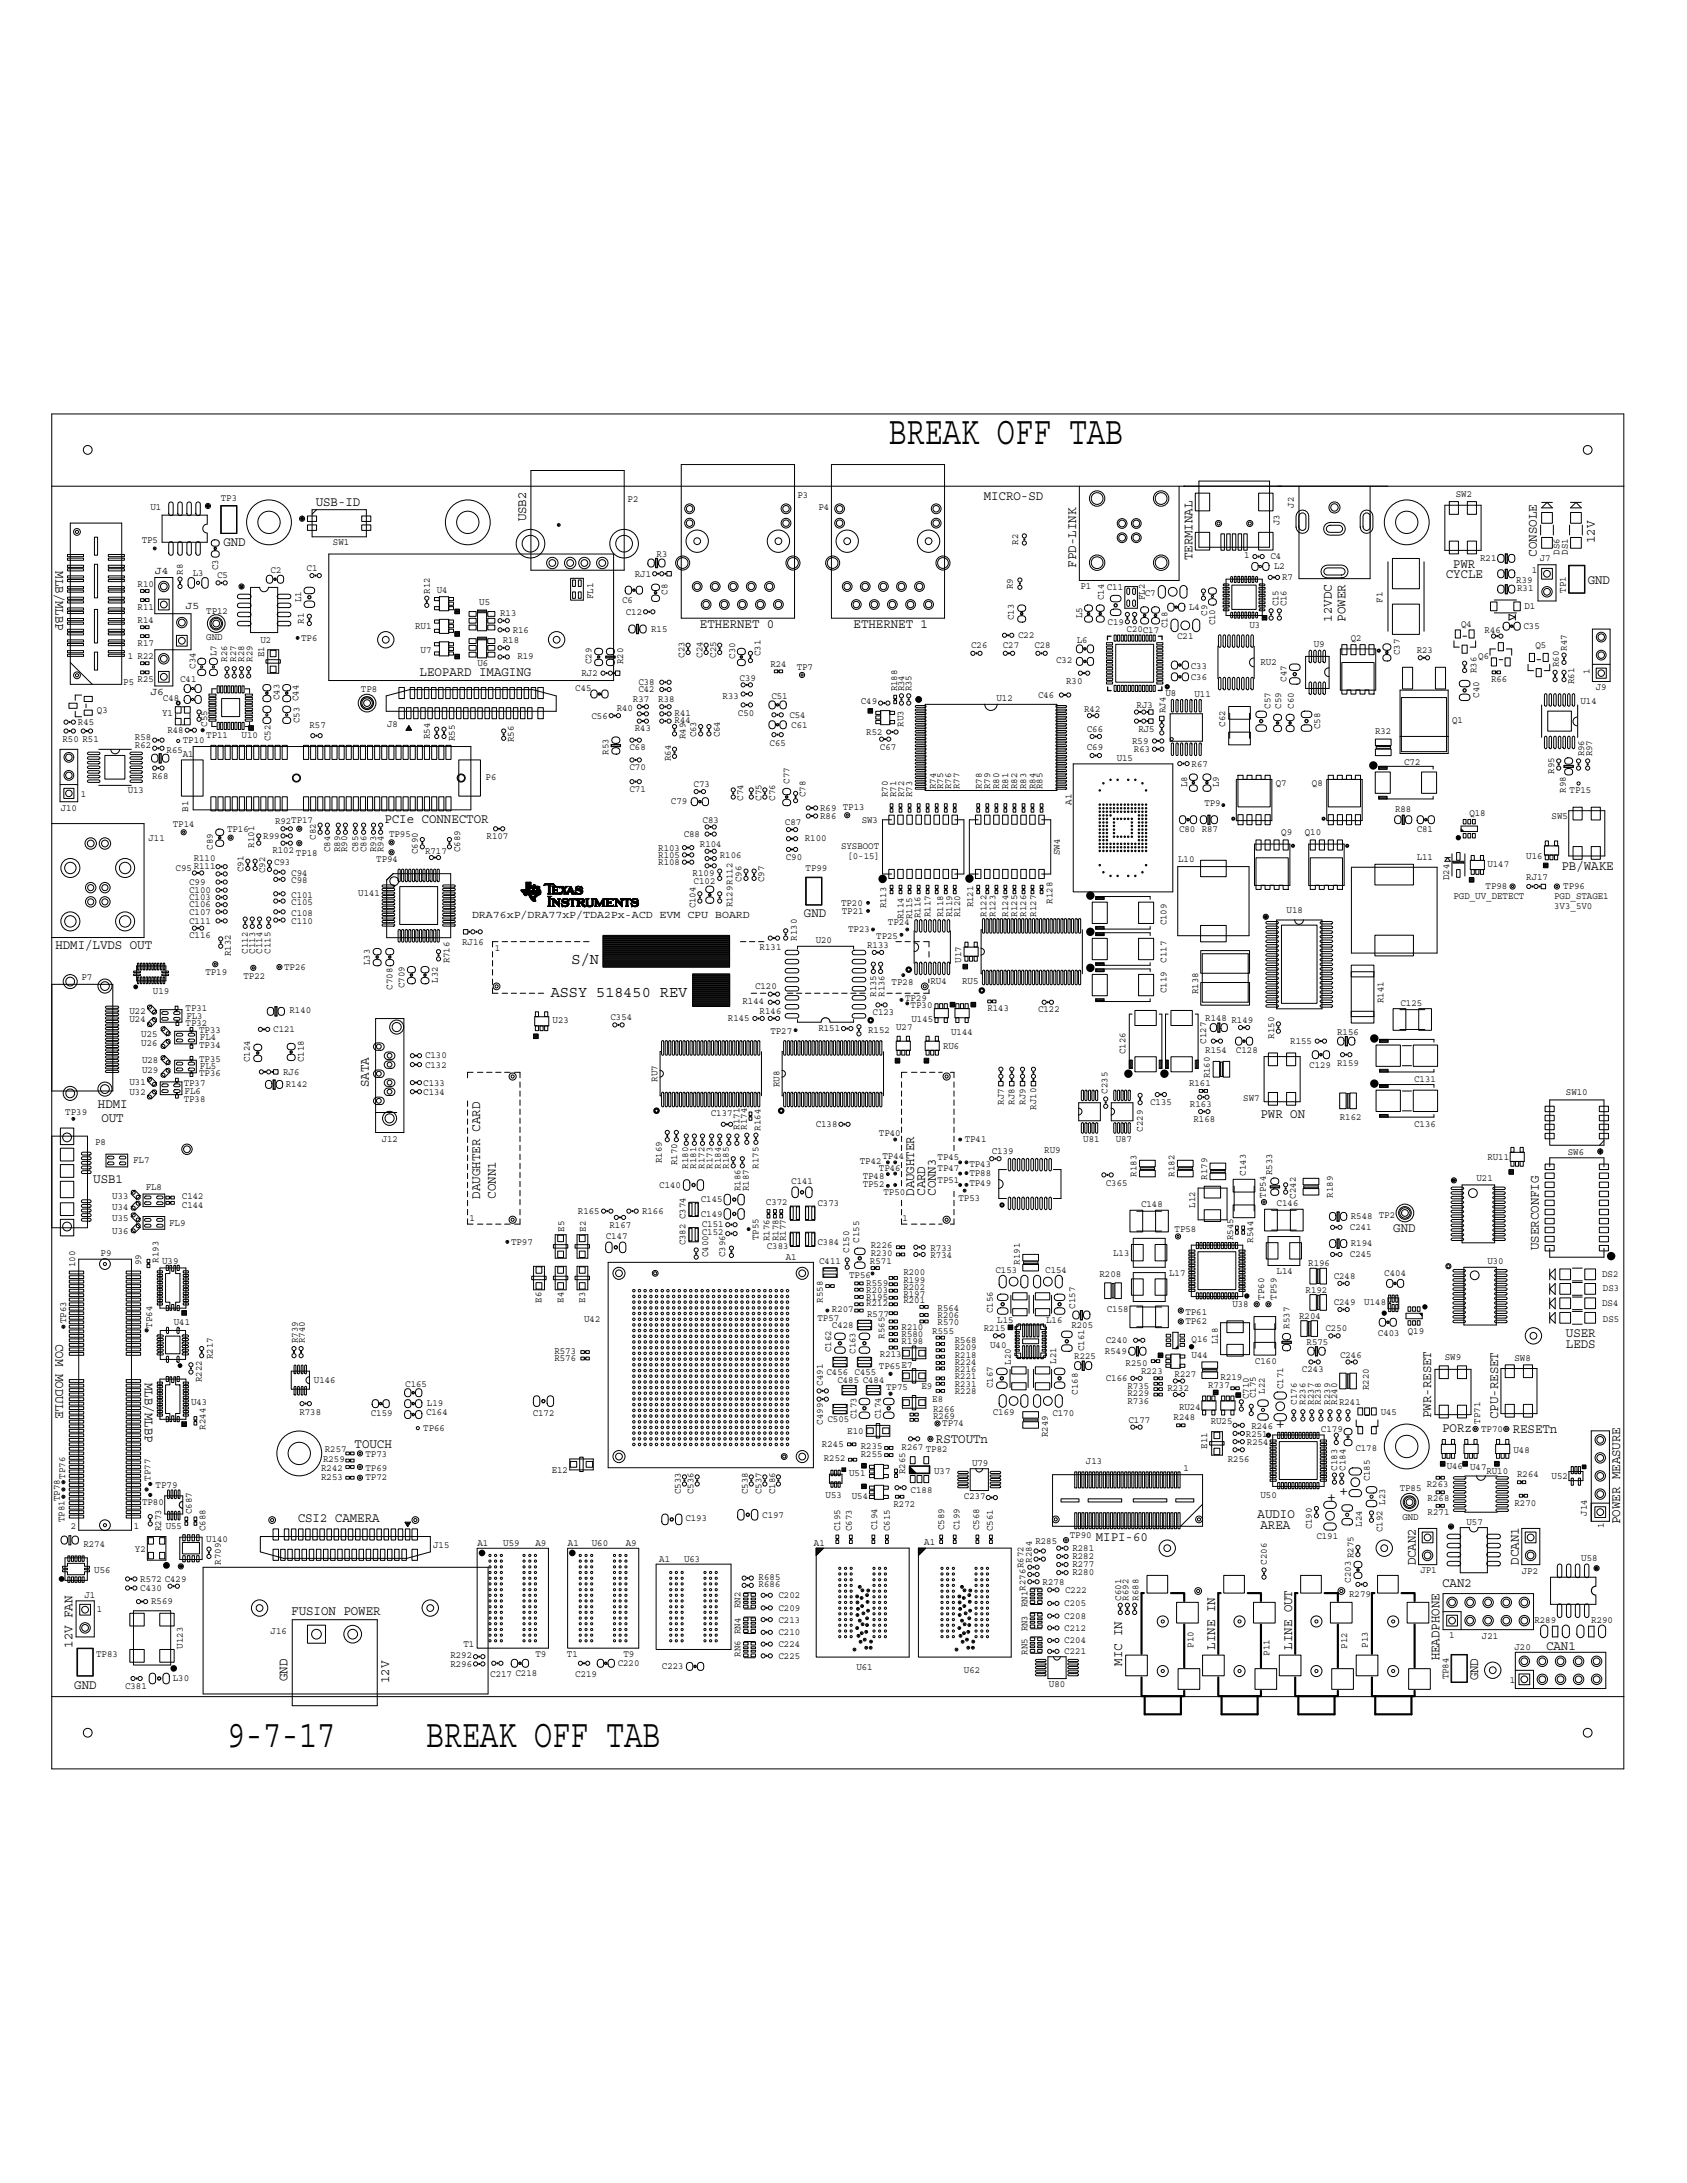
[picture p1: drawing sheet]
<svg xmlns="http://www.w3.org/2000/svg" width="216mm" height="279mm" viewBox="0 0 216 279" stroke-linecap="round" stroke-linejoin="round" font-family="sans-serif">
<defs><g id="words">
<g font-size="5.1">
<text x="113.7" y="56.8">BREAK OFF TAB</text>
<text x="29.1" y="223.6">9-7-17</text>
<text x="54.5" y="223.6">BREAK OFF TAB</text>
</g>
<g font-size="2">
<text x="73.2" y="123.4">S/N</text>
<text x="70.5" y="127.6">ASSY 518450 REV</text>
<text x="164.3" y="182.9" transform="rotate(-90 164.3 182.9)">+</text>
<text x="170" y="191.1" transform="rotate(90 170 191.1)">+</text>
<text x="172.4" y="191.5" transform="rotate(-90 172.4 191.5)">+</text>
</g>
<g font-size="1.7">
<text x="40.4" y="64.8">USB-ID</text>
<text x="125.9" y="64">MICRO-SD</text>
<text x="28.6" y="69.9">GND</text>
<text x="67.4" y="66.7" transform="rotate(-90 67.4 66.7)">USB2</text>
<text x="152.6" y="71.7" transform="rotate(-90 152.6 71.7)">TERMINAL</text>
<text x="196.7" y="71.2" transform="rotate(-90 196.7 71.2)">CONSOLE</text>
<text x="204.1" y="69.5" transform="rotate(-90 204.1 69.5)">12V</text>
<text x="7.1" y="73.1" transform="rotate(90 7.1 73.1)">MLB/MLBP</text>
<text x="137.7" y="72.6" transform="rotate(-90 137.7 72.6)">FPD-LINK</text>
<text x="185" y="74">CYCLE</text>
<text x="185.9" y="72.6">PWR</text>
<text x="203.2" y="74.7">GND</text>
<text x="89.6" y="80.4">ETHERNET 0</text>
<text x="109.2" y="80.4">ETHERNET 1</text>
<text x="170.5" y="79.6" transform="rotate(-90 170.5 79.6)">12VDC</text>
<text x="172.2" y="79.6" transform="rotate(-90 172.2 79.6)">POWER</text>
<text x="53.7" y="86.5">LEOPARD IMAGING</text>
<text x="49.2" y="105.4">PCIe CONNECTOR</text>
<text x="199.8" y="111.4">PB/WAKE</text>
<text x="102.9" y="117.4">GND</text>
<text x="7.1" y="121.5">HDMI/LVDS OUT</text>
<text x="12.5" y="141.8">HDMI</text>
<text x="13" y="143.6">OUT</text>
<text x="47.2" y="139.2" transform="rotate(-90 47.2 139.2)">SATA</text>
<text x="161.3" y="143.1">PWR ON</text>
<text x="11.9" y="151.4">USB1</text>
<text x="61.5" y="153.4" transform="rotate(-90 61.5 153.4)">DAUGHTER CARD</text>
<text x="63.4" y="153.4" transform="rotate(-90 63.4 153.4)">CONN1</text>
<text x="117" y="153.1" transform="rotate(-90 117 153.1)">DAUGHTER</text>
<text x="118.4" y="153.1" transform="rotate(-90 118.4 153.1)">CARD</text>
<text x="119.8" y="153.1" transform="rotate(-90 119.8 153.1)">CONN3</text>
<text x="178.3" y="157.7">GND</text>
<text x="196.9" y="160" transform="rotate(-90 196.9 160)">USERCONFIG</text>
<text x="7.1" y="172" transform="rotate(90 7.1 172)">COM MODULE</text>
<text x="200.4" y="172.5">LEDS</text>
<text x="200.4" y="171.1">USER</text>
<text x="18.5" y="177" transform="rotate(90 18.5 177)">MLB/MLBP</text>
<text x="45.4" y="185.3">TOUCH</text>
<text x="119.8" y="184.7">RSTOUTn</text>
<text x="183.2" y="181.5" transform="rotate(-90 183.2 181.5)">PWR-RESET</text>
<text x="184.6" y="183.2">PORz</text>
<text x="191.7" y="181.6" transform="rotate(-90 191.7 181.6)">CPU-RESET</text>
<text x="193.6" y="183.4">RESETn</text>
<text x="38.1" y="194.8">CSI2 CAMERA</text>
<text x="140.3" y="197.3">MIPI-60</text>
<text x="161" y="194.2">AUDIO</text>
<text x="161.3" y="195.7">AREA</text>
<text x="207.3" y="195.1" transform="rotate(-90 207.3 195.1)">POWER MEASURE</text>
<text x="181.2" y="200.4" transform="rotate(-90 181.2 200.4)">DCAN2</text>
<text x="184.6" y="203.2">CAN2</text>
<text x="194.4" y="200.3" transform="rotate(-90 194.4 200.3)">DCAN1</text>
<text x="37.3" y="206.7">FUSION POWER</text>
<text x="9.3" y="210.9" transform="rotate(-90 9.3 210.9)">12V FAN</text>
<text x="36.8" y="215.2" transform="rotate(-90 36.8 215.2)">GND</text>
<text x="49.8" y="215.4" transform="rotate(-90 49.8 215.4)">12V</text>
<text x="143.6" y="213.2" transform="rotate(-90 143.6 213.2)">MIC IN</text>
<text x="155.5" y="211.1" transform="rotate(-90 155.5 211.1)">LINE IN</text>
<text x="165.4" y="211.1" transform="rotate(-90 165.4 211.1)">LINE OUT</text>
<text x="184.2" y="212.5" transform="rotate(-90 184.2 212.5)">HEADPHONE</text>
<text x="189.2" y="215.1" transform="rotate(-90 189.2 215.1)">GND</text>
<text x="197.9" y="211.1">CAN1</text>
<text x="9.5" y="216.1">GND</text>
</g>
<g font-size="1.4">
<text x="19.8" y="73.4">J4</text>
<text x="23.7" y="78">J5</text>
<text x="19.2" y="89">J6</text>
<text x="60.4" y="117.5">DRA76xP/DRA77xP/TDA2Px-ACD EVM CPU BOARD</text>
</g>
<g font-size="1.3">
<text x="19.2" y="65.2">U1</text>
<text x="28.3" y="64.1">TP3</text>
<text x="80.3" y="64.3">P2</text>
<text x="102.1" y="63.7">P3</text>
<text x="104.7" y="65.2">P4</text>
<text x="165.6" y="65" transform="rotate(-90 165.6 65)">J2</text>
<text x="186.3" y="63.6">SW2</text>
<text x="18.1" y="69.6">TP5</text>
<text x="42.6" y="69.7">SW1</text>
<text x="84" y="71.2">R3</text>
<text x="130.3" y="69.7" transform="rotate(-90 130.3 69.7)">R2</text>
<text x="159.2" y="71.5">1</text>
<text x="162.6" y="71.6">C4</text>
<text x="163.7" y="67.2" transform="rotate(-90 163.7 67.2)">J3</text>
<text x="189.4" y="71.8">R21</text>
<text x="197.1" y="71.8">J7</text>
<text x="199.6" y="71" transform="rotate(-90 199.6 71)">DS6</text>
<text x="200.6" y="71" transform="rotate(-90 200.6 71)">DS1</text>
<text x="17.6" y="75.1">R10</text>
<text x="23.4" y="73.6" transform="rotate(-90 23.4 73.6)">R8</text>
<text x="24.7" y="73.7">L3</text>
<text x="27.8" y="74">C5</text>
<text x="27.9" y="73" transform="rotate(-90 27.9 73)">C3</text>
<text x="34.6" y="73.3">C2</text>
<text x="38.5" y="77" transform="rotate(-90 38.5 77)">L1</text>
<text x="39.2" y="73.1">C1</text>
<text x="55" y="76" transform="rotate(-90 55 76)">R12</text>
<text x="55.9" y="75.9">U4</text>
<text x="61.3" y="77.5">U5</text>
<text x="75.9" y="76.7" transform="rotate(-90 75.9 76.7)">FL1</text>
<text x="79.6" y="77.2">C6</text>
<text x="81.2" y="73.8">RJ1</text>
<text x="85.4" y="76.1" transform="rotate(-90 85.4 76.1)">C8</text>
<text x="129.6" y="75.4" transform="rotate(-90 129.6 75.4)">R9</text>
<text x="138.3" y="75.4">P1</text>
<text x="141.3" y="76.8" transform="rotate(-90 141.3 76.8)">C14</text>
<text x="141.6" y="75.5">C11</text>
<text x="146.5" y="76.8" transform="rotate(-90 146.5 76.8)">FL2</text>
<text x="146.5" y="76.2">C7</text>
<text x="163" y="72.9">L2</text>
<text x="163.6" y="77.6" transform="rotate(-90 163.6 77.6)">C15</text>
<text x="164.1" y="74.3">R7</text>
<text x="164.7" y="77.6" transform="rotate(-90 164.7 77.6)">C16</text>
<text x="176.9" y="77.2" transform="rotate(-90 176.9 77.2)">F1</text>
<text x="194.1" y="74.6">R39</text>
<text x="194.2" y="75.6">R31</text>
<text x="195.1" y="78">D1</text>
<text x="196" y="73.3">1</text>
<text x="200.4" y="75.9" transform="rotate(-90 200.4 75.9)">TP1</text>
<text x="17.6" y="82.7">R17</text>
<text x="17.6" y="79.7">R14</text>
<text x="17.6" y="78.1">R11</text>
<text x="26.4" y="78.5">TP12</text>
<text x="26.4" y="81.9">GND</text>
<text x="27.7" y="84" transform="rotate(-90 27.7 84)">L7</text>
<text x="33.3" y="82.3">U2</text>
<text x="38.5" y="82">TP6</text>
<text x="38.9" y="79.8" transform="rotate(-90 38.9 79.8)">R1</text>
<text x="53.1" y="80.5">RU1</text>
<text x="53.8" y="83.5">U7</text>
<text x="64" y="78.9">R13</text>
<text x="64.3" y="82.4">R18</text>
<text x="65.6" y="81">R16</text>
<text x="80.1" y="78.7">C12</text>
<text x="83.3" y="80.9">R15</text>
<text x="97.3" y="84" transform="rotate(-90 97.3 84)">C31</text>
<text x="124.3" y="82.9">C26</text>
<text x="128.3" y="82.9">C27</text>
<text x="129.7" y="79.4" transform="rotate(-90 129.7 79.4)">C13</text>
<text x="130.3" y="81.7">C22</text>
<text x="132.4" y="82.9">C28</text>
<text x="137.8" y="82.3">L6</text>
<text x="138.5" y="79.1" transform="rotate(-90 138.5 79.1)">L5</text>
<text x="141.8" y="80.1">C19</text>
<text x="144.2" y="80.9">C20C17</text>
<text x="149.4" y="80.4" transform="rotate(-90 149.4 80.4)">C18</text>
<text x="150.6" y="81.8">C21</text>
<text x="152.2" y="78.1">L4</text>
<text x="154.5" y="78.8" transform="rotate(-90 154.5 78.8)">C9</text>
<text x="155.5" y="80.1" transform="rotate(-90 155.5 80.1)">C10</text>
<text x="159.9" y="80.4">U3</text>
<text x="168.1" y="82.8">U9</text>
<text x="172.9" y="82">Q2</text>
<text x="179.1" y="83.9" transform="rotate(-90 179.1 83.9)">C37</text>
<text x="181.3" y="83.6">R23</text>
<text x="187" y="80.3">Q4</text>
<text x="190" y="81">R46</text>
<text x="195" y="80.5">C35</text>
<text x="196.5" y="82.9">Q5</text>
<text x="200.5" y="83.3" transform="rotate(-90 200.5 83.3)">R47</text>
<text x="15.8" y="87.7">P5</text>
<text x="16.3" y="84.3">1 R22</text>
<text x="17.6" y="87.3">R25</text>
<text x="20.8" y="89.8">C48</text>
<text x="23.1" y="87.2">C41</text>
<text x="25" y="85.6" transform="rotate(-90 25 85.6)">C34</text>
<text x="29.1" y="84.7" transform="rotate(-90 29.1 84.7)">R26</text>
<text x="30.2" y="84.7" transform="rotate(-90 30.2 84.7)">R27</text>
<text x="31.3" y="84.7" transform="rotate(-90 31.3 84.7)">R28</text>
<text x="32.3" y="84.7" transform="rotate(-90 32.3 84.7)">R29</text>
<text x="33.8" y="84.1" transform="rotate(-90 33.8 84.1)">E1</text>
<text x="35.8" y="89.6" transform="rotate(-90 35.8 89.6)">C43</text>
<text x="46.2" y="88.6">TP8</text>
<text x="61.1" y="85.3">U6</text>
<text x="66.2" y="84.3">R19</text>
<text x="73.6" y="88.5">C45</text>
<text x="74.4" y="86.5">RJ2</text>
<text x="75.7" y="85" transform="rotate(-90 75.7 85)">C29</text>
<text x="79.7" y="85" transform="rotate(-90 79.7 85)">R20</text>
<text x="81" y="89.9">R37</text>
<text x="81.7" y="87.7">C38</text>
<text x="81.7" y="88.6">C42</text>
<text x="84.2" y="89.9">R38</text>
<text x="87.6" y="84.2" transform="rotate(-90 87.6 84.2)">C23</text>
<text x="89.9" y="84.2" transform="rotate(-90 89.9 84.2)">C24</text>
<text x="91.7" y="84.2" transform="rotate(-90 91.7 84.2)">C25</text>
<text x="92.5" y="89.4">R33</text>
<text x="94.1" y="84.3" transform="rotate(-90 94.1 84.3)">C30</text>
<text x="94.7" y="87.1">C39</text>
<text x="98.6" y="85.4">R24</text>
<text x="98.7" y="89.4">C51</text>
<text x="102" y="85.7">TP7</text>
<text x="114.8" y="88.5" transform="rotate(-90 114.8 88.5)">R188</text>
<text x="115.7" y="88.5" transform="rotate(-90 115.7 88.5)">R34</text>
<text x="116.6" y="88.5" transform="rotate(-90 116.6 88.5)">R35</text>
<text x="127.5" y="89.8">U12</text>
<text x="132.8" y="89.3">C46</text>
<text x="135.2" y="84.9">C32</text>
<text x="136.4" y="87.6">R30</text>
<text x="149.2" y="89.1">U8</text>
<text x="152.4" y="85.6">C33</text>
<text x="152.4" y="87">C36</text>
<text x="152.9" y="89.2">U11</text>
<text x="161.3" y="85.1">RU2</text>
<text x="164.7" y="87.2" transform="rotate(-90 164.7 87.2)">C47</text>
<text x="189" y="86.2" transform="rotate(-90 189 86.2)">R36</text>
<text x="189.2" y="84.3">Q6</text>
<text x="189.3" y="89.3" transform="rotate(-90 189.3 89.3)">C40</text>
<text x="190.8" y="87.3">R66</text>
<text x="199.5" y="85.4" transform="rotate(-90 199.5 85.4)">R60</text>
<text x="201.5" y="87.6" transform="rotate(-90 201.5 87.6)">R61</text>
<text x="203.4" y="86.3" transform="rotate(-90 203.4 86.3)">1</text>
<text x="204.2" y="88.4">J9</text>
<text x="8" y="95">R50 R51</text>
<text x="10" y="92.8">R45</text>
<text x="12.4" y="91.3">Q3</text>
<text x="17.3" y="95.8">R62</text>
<text x="17.3" y="94.7">R58</text>
<text x="20.7" y="91.6">Y1</text>
<text x="21.4" y="93.8">R48</text>
<text x="23.4" y="95.1">TP10</text>
<text x="26.4" y="94.5">TP11</text>
<text x="26.5" y="93" transform="rotate(-90 26.5 93)">C55</text>
<text x="30.9" y="94.5">U10</text>
<text x="34.6" y="94.8" transform="rotate(-90 34.6 94.8)">C52</text>
<text x="38.3" y="92.5" transform="rotate(-90 38.3 92.5)">C53 C44</text>
<text x="39.6" y="93.2">R57</text>
<text x="49.6" y="93">J8</text>
<text x="55" y="94.6" transform="rotate(-90 55 94.6)">R54</text>
<text x="58.2" y="94.8" transform="rotate(-90 58.2 94.8)">R55</text>
<text x="65.7" y="95" transform="rotate(-90 65.7 95)">R56</text>
<text x="75.7" y="92">C56</text>
<text x="78.9" y="91">R40</text>
<text x="81.2" y="93.6">R43</text>
<text x="86.3" y="91.6">R41</text>
<text x="86.3" y="92.5">R44</text>
<text x="87.7" y="94.6" transform="rotate(-90 87.7 94.6)">R49</text>
<text x="89.1" y="94.4" transform="rotate(-90 89.1 94.4)">C63</text>
<text x="92.1" y="94.4" transform="rotate(-90 92.1 94.4)">C64</text>
<text x="94.4" y="91.6">C50</text>
<text x="98.5" y="95.4">C65</text>
<text x="101" y="91.8">C54</text>
<text x="101.3" y="93.1">C61</text>
<text x="110.2" y="90.1">C49</text>
<text x="110.9" y="94">R52</text>
<text x="115.6" y="93" transform="rotate(-90 115.6 93)">RU3</text>
<text x="138.7" y="91.1">R42</text>
<text x="139.1" y="93.7">C66</text>
<text x="144.9" y="95.2">R59</text>
<text x="145.5" y="90.6">RJ3</text>
<text x="145.7" y="93.7">RJ5</text>
<text x="149.2" y="91.3" transform="rotate(-90 149.2 91.3)">RJ4</text>
<text x="156.8" y="93" transform="rotate(-90 156.8 93)">C62</text>
<text x="162.6" y="90.7" transform="rotate(-90 162.6 90.7)">C57</text>
<text x="164" y="90.7" transform="rotate(-90 164 90.7)">C59</text>
<text x="165.6" y="90.7" transform="rotate(-90 165.6 90.7)">C60</text>
<text x="169" y="93.3" transform="rotate(-90 169 93.3)">C58</text>
<text x="176" y="93.9">R32</text>
<text x="185.8" y="92.5">Q1</text>
<text x="202.3" y="90.1">U14</text>
<text x="16.3" y="101.6">U13</text>
<text x="19.5" y="99.7">R68</text>
<text x="21.3" y="96.4">R65</text>
<text x="23.4" y="96.9">A1</text>
<text x="62.1" y="99.8">P6</text>
<text x="77.9" y="96.6" transform="rotate(-90 77.9 96.6)">R53</text>
<text x="80.6" y="101.3">C71</text>
<text x="80.6" y="96">C68</text>
<text x="80.6" y="98.6">C70</text>
<text x="85.9" y="97.4" transform="rotate(-90 85.9 97.4)">R64</text>
<text x="88.8" y="100.8">C73</text>
<text x="101" y="100.3" transform="rotate(-90 101 100.3)">C77</text>
<text x="112.6" y="96">C67</text>
<text x="119.8" y="101" transform="rotate(-90 119.8 101)">R74</text>
<text x="120.7" y="101" transform="rotate(-90 120.7 101)">R75</text>
<text x="121.7" y="101" transform="rotate(-90 121.7 101)">R76</text>
<text x="122.8" y="101" transform="rotate(-90 122.8 101)">R77</text>
<text x="125.7" y="101" transform="rotate(-90 125.7 101)">R78</text>
<text x="126.7" y="101" transform="rotate(-90 126.7 101)">R79</text>
<text x="127.9" y="101" transform="rotate(-90 127.9 101)">R80</text>
<text x="129" y="101" transform="rotate(-90 129 101)">R81</text>
<text x="130.2" y="101" transform="rotate(-90 130.2 101)">R82</text>
<text x="131.3" y="101" transform="rotate(-90 131.3 101)">R83</text>
<text x="132.5" y="101" transform="rotate(-90 132.5 101)">R84</text>
<text x="133.4" y="101" transform="rotate(-90 133.4 101)">R85</text>
<text x="139.1" y="96">C69</text>
<text x="142.9" y="97.4">U15</text>
<text x="145.1" y="96.2">R63</text>
<text x="151.9" y="100.8" transform="rotate(-90 151.9 100.8)">L8</text>
<text x="152.5" y="98.2">R67</text>
<text x="156" y="100.8" transform="rotate(-90 156 100.8)">L9</text>
<text x="163.3" y="100.6">Q7</text>
<text x="167.9" y="100.6">Q8</text>
<text x="179.7" y="97.9">C72</text>
<text x="198.9" y="99" transform="rotate(-90 198.9 99)">R95</text>
<text x="200.4" y="101.5" transform="rotate(-90 200.4 101.5)">R98</text>
<text x="200.9" y="101.6">TP15</text>
<text x="202.7" y="96.8" transform="rotate(-90 202.7 96.8)">R96</text>
<text x="203.8" y="96.8" transform="rotate(-90 203.8 96.8)">R97</text>
<text x="7.8" y="103.8">J10</text>
<text x="10.3" y="102">1</text>
<text x="19" y="107.7">J11</text>
<text x="22.1" y="105.9">TP14</text>
<text x="24.1" y="103.9" transform="rotate(-90 24.1 103.9)">B1</text>
<text x="29.1" y="106.5">TP16</text>
<text x="33.7" y="107.4">R99</text>
<text x="35.2" y="105.5">R92TP17</text>
<text x="40.4" y="107.5" transform="rotate(-90 40.4 107.5)">C82</text>
<text x="49.8" y="107.1">TP95</text>
<text x="62.3" y="107.4">R107</text>
<text x="85.9" y="103">C79</text>
<text x="87.5" y="107.1">C88</text>
<text x="89.9" y="105.4">C83</text>
<text x="95.1" y="102.5" transform="rotate(-90 95.1 102.5)">C74</text>
<text x="97.5" y="102.5" transform="rotate(-90 97.5 102.5)">C75</text>
<text x="99.2" y="102.5" transform="rotate(-90 99.2 102.5)">C76</text>
<text x="100.5" y="105.6">C87</text>
<text x="103" y="107.6">R100</text>
<text x="103.1" y="102" transform="rotate(-90 103.1 102)">C78</text>
<text x="105" y="103.8">R69 TP13</text>
<text x="105" y="104.8">R86</text>
<text x="110.3" y="105.4">SW3</text>
<text x="113.6" y="102" transform="rotate(-90 113.6 102)">R70</text>
<text x="114.7" y="102" transform="rotate(-90 114.7 102)">R71</text>
<text x="115.7" y="102" transform="rotate(-90 115.7 102)">R72</text>
<text x="116.8" y="102" transform="rotate(-90 116.8 102)">R73</text>
<text x="137.1" y="103" transform="rotate(-90 137.1 103)">A1</text>
<text x="150.9" y="106.5">C80 R87</text>
<text x="154.1" y="103.2">TP9</text>
<text x="164" y="106.9">Q9</text>
<text x="167" y="106.9">Q10</text>
<text x="178.5" y="103.9">R88</text>
<text x="181.3" y="106.5">C81</text>
<text x="188" y="104.5">Q18</text>
<text x="198.6" y="104.8">SW5</text>
<text x="22.5" y="111.5">C95</text>
<text x="24.2" y="113.2">C99</text>
<text x="24.8" y="111.2">R111</text>
<text x="24.8" y="110.2">R110</text>
<text x="27.2" y="108.7" transform="rotate(-90 27.2 108.7)">C89</text>
<text x="31.2" y="111.6" transform="rotate(-90 31.2 111.6)">C91</text>
<text x="32.5" y="108.5" transform="rotate(-90 32.5 108.5)">R101</text>
<text x="33.9" y="111.7" transform="rotate(-90 33.9 111.7)">C92</text>
<text x="34.9" y="109.2">R102</text>
<text x="35.1" y="110.7">C93</text>
<text x="37.3" y="112.1">C94</text>
<text x="37.3" y="113">C98</text>
<text x="37.9" y="109.6">TP18</text>
<text x="42.2" y="109.1" transform="rotate(-90 42.2 109.1)">C84</text>
<text x="43.5" y="109.1" transform="rotate(-90 43.5 109.1)">R89</text>
<text x="44.4" y="109.1" transform="rotate(-90 44.4 109.1)">R90</text>
<text x="45.8" y="109.1" transform="rotate(-90 45.8 109.1)">C85</text>
<text x="46.9" y="109.1" transform="rotate(-90 46.9 109.1)">C86</text>
<text x="48.2" y="110.4">TP94</text>
<text x="48.2" y="109.1" transform="rotate(-90 48.2 109.1)">R93</text>
<text x="49.1" y="109.1" transform="rotate(-90 49.1 109.1)">R94</text>
<text x="53.5" y="109.3" transform="rotate(-90 53.5 109.3)">C690</text>
<text x="54.4" y="109.3">R717</text>
<text x="58.9" y="109.1" transform="rotate(-90 58.9 109.1)">C689</text>
<text x="84.2" y="110.7">R108</text>
<text x="84.2" y="108.9">R103</text>
<text x="84.2" y="109.8">R105</text>
<text x="88.6" y="112.1">R109</text>
<text x="88.8" y="113.1">C102</text>
<text x="89.6" y="108.4">R104</text>
<text x="92.1" y="109.8">R106</text>
<text x="94.9" y="112.9" transform="rotate(-90 94.9 112.9)">C96</text>
<text x="97.8" y="112.9" transform="rotate(-90 97.8 112.9)">C97</text>
<text x="100.6" y="110.1">C90</text>
<text x="103.1" y="111.5">TP99</text>
<text x="107.6" y="108.6">SYSBOOT</text>
<text x="108.4" y="110">[0-15]</text>
<text x="135.6" y="109.4" transform="rotate(-90 135.6 109.4)">SW4</text>
<text x="150.8" y="110.4">L10</text>
<text x="181.3" y="110.1">L11</text>
<text x="185.5" y="112.7" transform="rotate(-90 185.5 112.7)">D24</text>
<text x="190.1" y="113.8">TP98</text>
<text x="190.4" y="110.9">U147</text>
<text x="195.3" y="112.7">RJ17</text>
<text x="195.3" y="110">U16</text>
<text x="200.1" y="113.8">TP96</text>
<text x="24.2" y="116.1">C106</text>
<text x="24.2" y="117.1">C107</text>
<text x="24.2" y="118.2">C111</text>
<text x="24.2" y="114.3">C100</text>
<text x="24.2" y="115.2">C103</text>
<text x="37.3" y="115.8">C105</text>
<text x="37.3" y="117.2">C108</text>
<text x="37.3" y="118.2">C110</text>
<text x="37.3" y="114.9">C101</text>
<text x="45.8" y="114.6">U141</text>
<text x="89" y="116.3" transform="rotate(-90 89 116.3)">C104</text>
<text x="93.7" y="116.1" transform="rotate(-90 93.7 116.1)">R129R112</text>
<text x="107.6" y="115.9">TP20</text>
<text x="107.7" y="116.9">TP21</text>
<text x="108.5" y="119.3">TP23</text>
<text x="113.4" y="116.3" transform="rotate(-90 113.4 116.3)">R113</text>
<text x="113.6" y="118.4">TP24</text>
<text x="115.6" y="117.6" transform="rotate(-90 115.6 117.6)">R114</text>
<text x="116.8" y="117.6" transform="rotate(-90 116.8 117.6)">R115</text>
<text x="117.8" y="117.5" transform="rotate(-90 117.8 117.5)">R116</text>
<text x="119.1" y="117.4" transform="rotate(-90 119.1 117.4)">R117</text>
<text x="120.7" y="117.4" transform="rotate(-90 120.7 117.4)">R118</text>
<text x="121.9" y="117.4" transform="rotate(-90 121.9 117.4)">R119</text>
<text x="122.9" y="117.4" transform="rotate(-90 122.9 117.4)">R120</text>
<text x="124.5" y="116.1" transform="rotate(-90 124.5 116.1)">R121</text>
<text x="126.3" y="117.3" transform="rotate(-90 126.3 117.3)">R122</text>
<text x="127.4" y="117.3" transform="rotate(-90 127.4 117.3)">R123</text>
<text x="129" y="117.3" transform="rotate(-90 129 117.3)">R124</text>
<text x="130.2" y="117.3" transform="rotate(-90 130.2 117.3)">R125</text>
<text x="131.3" y="117.3" transform="rotate(-90 131.3 117.3)">R126</text>
<text x="132.6" y="117.3" transform="rotate(-90 132.6 117.3)">R127</text>
<text x="134.7" y="115.7" transform="rotate(-90 134.7 115.7)">R128</text>
<text x="149.3" y="118.4" transform="rotate(-90 149.3 118.4)">C109</text>
<text x="164.7" y="116.8">U18</text>
<text x="186" y="115.1">PGD_UV_DETECT</text>
<text x="198.9" y="116.4">3V3_5V0</text>
<text x="198.9" y="115.1">PGD_STAGE1</text>
<text x="10.4" y="125.4">P7</text>
<text x="24.2" y="120.1">C116</text>
<text x="26.3" y="124.8">TP19</text>
<text x="29.5" y="122.4" transform="rotate(-90 29.5 122.4)">R132</text>
<text x="31.2" y="125.3">TP22</text>
<text x="31.7" y="122" transform="rotate(-90 31.7 122)">C112</text>
<text x="32.7" y="122" transform="rotate(-90 32.7 122)">C113</text>
<text x="33.6" y="122" transform="rotate(-90 33.6 122)">C114</text>
<text x="34.6" y="122" transform="rotate(-90 34.6 122)">C115</text>
<text x="36.4" y="124.1">TP26</text>
<text x="47.3" y="123.5" transform="rotate(-90 47.3 123.5)">L33</text>
<text x="56" y="125.8" transform="rotate(-90 56 125.8)">L32</text>
<text x="57.5" y="123.3" transform="rotate(-90 57.5 123.3)">R716</text>
<text x="59.1" y="121">RJ16</text>
<text x="63.3" y="121.7">1</text>
<text x="97.2" y="121.6">R131</text>
<text x="102" y="120.4" transform="rotate(-90 102 120.4)">R130</text>
<text x="104.4" y="120.6">U20</text>
<text x="111" y="121.3">R133</text>
<text x="112.1" y="120.2">TP25</text>
<text x="119.1" y="126">RU4</text>
<text x="123" y="123.2" transform="rotate(-90 123 123.2)">U17</text>
<text x="123.1" y="126">RU5</text>
<text x="149.3" y="123.2" transform="rotate(-90 149.3 123.2)">C117</text>
<text x="16.6" y="130.8">U24</text>
<text x="16.6" y="129.8">U22</text>
<text x="19.6" y="127.3">U19</text>
<text x="23.7" y="131.3">TP32</text>
<text x="23.7" y="129.5">TP31</text>
<text x="23.9" y="130.4">FL3</text>
<text x="37" y="129.7">R140</text>
<text x="50.2" y="126.7" transform="rotate(-90 50.2 126.7)">C708</text>
<text x="51.8" y="126.4" transform="rotate(-90 51.8 126.4)">C709</text>
<text x="70.7" y="131">U23</text>
<text x="78.1" y="130.6">C354</text>
<text x="93.2" y="130.7">R145</text>
<text x="95" y="128.5">R144</text>
<text x="96.6" y="126.6">C120</text>
<text x="97.2" y="129.8">R146</text>
<text x="104.7" y="132">R151</text>
<text x="111.7" y="129.9">C123</text>
<text x="112.1" y="127.6" transform="rotate(-90 112.1 127.6)">R135</text>
<text x="113.2" y="127.6" transform="rotate(-90 113.2 127.6)">R136</text>
<text x="114.1" y="126.1">TP28</text>
<text x="114.7" y="131.9">U27</text>
<text x="115.8" y="128.1">TP29</text>
<text x="116.5" y="129">TP30</text>
<text x="116.6" y="130.8">U145</text>
<text x="126.4" y="129.5">R143</text>
<text x="132.8" y="129.6">C122</text>
<text x="149.3" y="127.1" transform="rotate(-90 149.3 127.1)">C119</text>
<text x="153.3" y="127.3" transform="rotate(-90 153.3 127.3)">R138</text>
<text x="154.2" y="130.7">R148 R149</text>
<text x="177" y="128.4" transform="rotate(-90 177 128.4)">R141</text>
<text x="179.2" y="128.8">C125</text>
<text x="18.1" y="132.7">U25</text>
<text x="18.1" y="133.8">U26</text>
<text x="18.2" y="136">U28</text>
<text x="18.2" y="137.3">U29</text>
<text x="25.5" y="137.8">TP36</text>
<text x="25.5" y="135.9">TP35</text>
<text x="25.5" y="134.1">TP34</text>
<text x="25.5" y="132.2">TP33</text>
<text x="25.6" y="136.9">FL5</text>
<text x="25.6" y="133.2">FL4</text>
<text x="32" y="135.9" transform="rotate(-90 32 135.9)">C124</text>
<text x="35" y="132.1">C121</text>
<text x="36.2" y="137.5">RJ6</text>
<text x="38.9" y="135.9" transform="rotate(-90 38.9 135.9)">C118</text>
<text x="54.4" y="136.6">C132</text>
<text x="54.4" y="135.5">C130</text>
<text x="98.6" y="132.3">TP27</text>
<text x="111.1" y="132.2">R152</text>
<text x="120.7" y="134.3">RU6</text>
<text x="121.7" y="132.5">U144</text>
<text x="144.1" y="134.9" transform="rotate(-90 144.1 134.9)">C126</text>
<text x="154.2" y="134.8">R154</text>
<text x="154.4" y="133.6" transform="rotate(-90 154.4 133.6)">C127</text>
<text x="158.2" y="134.8">C128</text>
<text x="163" y="132.9" transform="rotate(-90 163 132.9)">R150</text>
<text x="165.1" y="133.6">R155</text>
<text x="167.6" y="136.6">C129 R159</text>
<text x="171.1" y="132.5">R156</text>
<text x="8.4" y="142.7">TP39</text>
<text x="16.6" y="140.2">U32</text>
<text x="16.6" y="138.8">U31</text>
<text x="23.5" y="141">TP38</text>
<text x="23.5" y="139">TP37</text>
<text x="23.6" y="140">FL6</text>
<text x="36.6" y="139.2">R142</text>
<text x="54.2" y="140.2">C134</text>
<text x="54.2" y="139">C133</text>
<text x="84.1" y="138.5" transform="rotate(-90 84.1 138.5)">RU7</text>
<text x="91" y="142.9">C137</text>
<text x="99.8" y="139.2" transform="rotate(-90 99.8 139.2)">RU8</text>
<text x="128.5" y="141.4" transform="rotate(-90 128.5 141.4)">RJ7</text>
<text x="129.8" y="141.4" transform="rotate(-90 129.8 141.4)">RJ8</text>
<text x="131.2" y="141.4" transform="rotate(-90 131.2 141.4)">RJ9</text>
<text x="132.6" y="142" transform="rotate(-90 132.6 142)">RJ10</text>
<text x="141.8" y="140" transform="rotate(-90 141.8 140)">C235</text>
<text x="147.2" y="141.4">C135</text>
<text x="152.2" y="138.9">R161</text>
<text x="152.3" y="141.7">R163</text>
<text x="152.7" y="143.6">R168</text>
<text x="154.8" y="138" transform="rotate(-90 154.8 138)">R160</text>
<text x="159.1" y="140.9">SW7</text>
<text x="171.5" y="143.3">R162</text>
<text x="181" y="138.5">C131</text>
<text x="200.4" y="140.2">SW10</text>
<text x="12.2" y="146.6">P8</text>
<text x="17" y="148.9">FL7</text>
<text x="48.9" y="146.1">J12</text>
<text x="84.7" y="148.9" transform="rotate(-90 84.7 148.9)">R169</text>
<text x="86.7" y="149.1" transform="rotate(-90 86.7 149.1)">R170</text>
<text x="88.1" y="149.6" transform="rotate(-90 88.1 149.6)">R180</text>
<text x="89.1" y="149.6" transform="rotate(-90 89.1 149.6)">R181</text>
<text x="90.1" y="149.6" transform="rotate(-90 90.1 149.6)">R172</text>
<text x="91.2" y="149.6" transform="rotate(-90 91.2 149.6)">R173</text>
<text x="92.2" y="149.6" transform="rotate(-90 92.2 149.6)">R184</text>
<text x="93.3" y="149.6" transform="rotate(-90 93.3 149.6)">R185</text>
<text x="94.7" y="144.6" transform="rotate(-90 94.7 144.6)">R171</text>
<text x="95.6" y="144.6" transform="rotate(-90 95.6 144.6)">R174</text>
<text x="97.1" y="149.6" transform="rotate(-90 97.1 149.6)">R175</text>
<text x="97.3" y="144.7" transform="rotate(-90 97.3 144.7)">R164</text>
<text x="104.4" y="144.3">C138</text>
<text x="110" y="149">TP42</text>
<text x="112.5" y="149.9">TP46</text>
<text x="112.5" y="145.4">TP40</text>
<text x="112.9" y="148.3">TP44</text>
<text x="120" y="149.9">TP47</text>
<text x="120" y="148.4">TP45</text>
<text x="123.5" y="146.1">TP41</text>
<text x="124.1" y="149.4">TP43</text>
<text x="126.9" y="147.7">C139</text>
<text x="133.6" y="147.6">RU9</text>
<text x="138.6" y="146.2">U81</text>
<text x="142.8" y="146.2">U87</text>
<text x="146.3" y="144.8" transform="rotate(-90 146.3 144.8)">C229</text>
<text x="181" y="144.3">C136</text>
<text x="190.4" y="148.4">RU11</text>
<text x="200.6" y="147.8">SW6</text>
<text x="14.4" y="154.9">U34</text>
<text x="14.4" y="153.4">U33</text>
<text x="18.6" y="152.4">FL8</text>
<text x="23.3" y="154.6">C144</text>
<text x="23.3" y="153.4">C142</text>
<text x="74" y="155.4">R165</text>
<text x="82.2" y="155.4">R166</text>
<text x="84.4" y="152">C140</text>
<text x="89.7" y="155.7">C149</text>
<text x="89.7" y="153.9">C145</text>
<text x="94.8" y="152.5" transform="rotate(-90 94.8 152.5)">R186</text>
<text x="95.8" y="152.5" transform="rotate(-90 95.8 152.5)">R187</text>
<text x="98" y="154.2">C372</text>
<text x="101.3" y="151.6">C141</text>
<text x="104.6" y="154.3">C373</text>
<text x="110.4" y="150.9">TP48</text>
<text x="110.4" y="151.9">TP52</text>
<text x="113.1" y="152.9">TP50</text>
<text x="120" y="151.4">TP51</text>
<text x="122.7" y="153.8">TP53</text>
<text x="124.1" y="151.8">TP49</text>
<text x="124.1" y="150.5">TP88</text>
<text x="141.5" y="151.8">C365</text>
<text x="145.5" y="150.6" transform="rotate(-90 145.5 150.6)">R183</text>
<text x="146" y="154.4">C148</text>
<text x="150.3" y="150.6" transform="rotate(-90 150.3 150.6)">R182</text>
<text x="153" y="154.6" transform="rotate(-90 153 154.6)">L12</text>
<text x="154.5" y="151" transform="rotate(-90 154.5 151)">R179</text>
<text x="159.4" y="150.5" transform="rotate(-90 159.4 150.5)">C143</text>
<text x="162" y="153.3" transform="rotate(-90 162 153.3)">TP54</text>
<text x="162.8" y="150.4" transform="rotate(-90 162.8 150.4)">R533</text>
<text x="163.4" y="154.3">C146</text>
<text x="165.8" y="153.4" transform="rotate(-90 165.8 153.4)">C242</text>
<text x="170.6" y="153.3" transform="rotate(-90 170.6 153.3)">R189</text>
<text x="189" y="151.2">U21</text>
<text x="12.9" y="160.7">P9</text>
<text x="14.4" y="157.9">U36</text>
<text x="14.4" y="156.3">U35</text>
<text x="18.1" y="162" transform="rotate(-90 18.1 162)">99</text>
<text x="20.3" y="161.6" transform="rotate(-90 20.3 161.6)">R193</text>
<text x="20.7" y="161.7">U39</text>
<text x="21.7" y="156.9">FL9</text>
<text x="60.1" y="156.3">1</text>
<text x="65.4" y="159.3">TP97</text>
<text x="72.2" y="157.7" transform="rotate(-90 72.2 157.7)">E5</text>
<text x="75" y="157.7" transform="rotate(-90 75 157.7)">E2</text>
<text x="77.5" y="158.6">C147</text>
<text x="78" y="157.2">R167</text>
<text x="87.7" y="159.4" transform="rotate(-90 87.7 159.4)">C382 C374</text>
<text x="89.8" y="157">C151</text>
<text x="89.8" y="158">C152</text>
<text x="90.6" y="160.9" transform="rotate(-90 90.6 160.9)">C400</text>
<text x="92.8" y="160.9" transform="rotate(-90 92.8 160.9)">C396</text>
<text x="97.1" y="158.7" transform="rotate(-90 97.1 158.7)">TP55</text>
<text x="98.1" y="159.9">C383</text>
<text x="98.5" y="158.8" transform="rotate(-90 98.5 158.8)">R176</text>
<text x="99.6" y="158.8" transform="rotate(-90 99.6 158.8)">R178</text>
<text x="100.6" y="158.8" transform="rotate(-90 100.6 158.8)">R177</text>
<text x="100.6" y="161.3">A1</text>
<text x="104.6" y="159.4">C384</text>
<text x="104.8" y="161.7">C411</text>
<text x="108.7" y="160.3" transform="rotate(-90 108.7 160.3)">C150</text>
<text x="109.9" y="159.1" transform="rotate(-90 109.9 159.1)">C155</text>
<text x="111.3" y="161.7">R571</text>
<text x="111.4" y="159.8">R226</text>
<text x="111.4" y="160.7">R230</text>
<text x="115.5" y="156.3">1</text>
<text x="119.1" y="160.1">R733</text>
<text x="119.1" y="161">R734</text>
<text x="130.5" y="161.9" transform="rotate(-90 130.5 161.9)">R191</text>
<text x="142.5" y="160.7">L13</text>
<text x="150.3" y="157.7">TP58</text>
<text x="157.8" y="158.7" transform="rotate(-90 157.8 158.7)">R545</text>
<text x="160.4" y="159.1" transform="rotate(-90 160.4 159.1)">R544</text>
<text x="172.8" y="160.9">C245</text>
<text x="172.8" y="157.4">C241</text>
<text x="172.9" y="159.5">R194</text>
<text x="172.9" y="156.1">R548 TP2</text>
<text x="190.4" y="161.7">U30</text>
<text x="9.6" y="162.2" transform="rotate(-90 9.6 162.2)">100</text>
<text x="69.3" y="166.7" transform="rotate(-90 69.3 166.7)">E6</text>
<text x="72.1" y="166.7" transform="rotate(-90 72.1 166.7)">E4</text>
<text x="74.9" y="166.7" transform="rotate(-90 74.9 166.7)">E3</text>
<text x="105.3" y="166.7" transform="rotate(-90 105.3 166.7)">R558</text>
<text x="106.5" y="168">R207</text>
<text x="108.7" y="163.6">TP56</text>
<text x="110.9" y="166.3">R195</text>
<text x="110.9" y="165.5">R203</text>
<text x="110.9" y="167.2">R212</text>
<text x="110.9" y="164.6">R559</text>
<text x="115.6" y="166.8">R201</text>
<text x="115.6" y="166">R197</text>
<text x="115.6" y="165.1">R202</text>
<text x="115.6" y="164.1">R199</text>
<text x="115.6" y="163.2">R200</text>
<text x="120" y="167.7">R564</text>
<text x="127.4" y="162.9">C153</text>
<text x="133.8" y="162.9">C154</text>
<text x="137.6" y="167.5" transform="rotate(-90 137.6 167.5)">C157</text>
<text x="140.7" y="163.5">R208</text>
<text x="141.6" y="168">C158</text>
<text x="149.6" y="163.3">L17</text>
<text x="157.7" y="167.3">U38</text>
<text x="161.8" y="166.3" transform="rotate(-90 161.8 166.3)">TP60</text>
<text x="163.4" y="166.3" transform="rotate(-90 163.4 166.3)">TP59</text>
<text x="163.4" y="163">L14</text>
<text x="167.1" y="165.4">R192</text>
<text x="167.4" y="162.1">R196</text>
<text x="170.7" y="167">C249</text>
<text x="170.7" y="163.7">C248</text>
<text x="174.6" y="167">U148</text>
<text x="177.2" y="163.3">C404</text>
<text x="205" y="167.2">DS4</text>
<text x="205" y="163.5">DS2</text>
<text x="205.1" y="165.2">DS3</text>
<text x="8.5" y="169.4" transform="rotate(-90 8.5 169.4)">TP63</text>
<text x="19.5" y="169.9" transform="rotate(-90 19.5 169.9)">TP64</text>
<text x="22.2" y="169.6">U41</text>
<text x="27.2" y="174" transform="rotate(-90 27.2 174)">R217</text>
<text x="38.1" y="171.9" transform="rotate(-90 38.1 171.9)">R739</text>
<text x="39" y="171.9" transform="rotate(-90 39 171.9)">R740</text>
<text x="71" y="173.3">R573</text>
<text x="74.8" y="169.1">U42</text>
<text x="104.6" y="169">TP57</text>
<text x="106.4" y="173.1" transform="rotate(-90 106.4 173.1)">C162</text>
<text x="106.5" y="169.9">C428</text>
<text x="109.5" y="173.3" transform="rotate(-90 109.5 173.3)">C163</text>
<text x="111" y="168.6">R577</text>
<text x="112.6" y="173.7">R213</text>
<text x="113.2" y="171.3" transform="rotate(-90 113.2 171.3)">R565</text>
<text x="115.4" y="171.1">R580</text>
<text x="115.4" y="172">R198</text>
<text x="115.4" y="170.2">R210</text>
<text x="119.3" y="170.8">R555</text>
<text x="120" y="169.6">R570</text>
<text x="120" y="168.7">R206</text>
<text x="122.2" y="172.8">R209</text>
<text x="122.2" y="171.9">R568</text>
<text x="122.2" y="173.8">R218</text>
<text x="125.9" y="170.4">R215</text>
<text x="126.7" y="172.5">U40</text>
<text x="127.1" y="168.1" transform="rotate(-90 127.1 168.1)">C156</text>
<text x="127.6" y="169.4">L15</text>
<text x="133.9" y="169.4">L16</text>
<text x="137.1" y="169.9">R205</text>
<text x="137.5" y="173.9">R225</text>
<text x="138.7" y="173" transform="rotate(-90 138.7 173)">C161</text>
<text x="141.4" y="173.3">R549</text>
<text x="141.5" y="171.9">C240</text>
<text x="151.7" y="169.5">TP62</text>
<text x="151.7" y="168.3">TP61</text>
<text x="152.5" y="171.8">Q16</text>
<text x="152.5" y="173.8">U44</text>
<text x="155.9" y="172" transform="rotate(-90 155.9 172)">L18</text>
<text x="165" y="170.1" transform="rotate(-90 165 170.1)">R537</text>
<text x="166.3" y="168.8">R204</text>
<text x="167.2" y="172.1">R575</text>
<text x="169.6" y="170.4">C250</text>
<text x="171.5" y="173.8">C246</text>
<text x="176.3" y="171">C403</text>
<text x="180.2" y="170.8">Q19</text>
<text x="205.1" y="169.1">DS5</text>
<text x="24.4" y="179.8">U43</text>
<text x="25.8" y="176.9" transform="rotate(-90 25.8 176.9)">R222</text>
<text x="40.2" y="177">U146</text>
<text x="51.9" y="177.5">C165</text>
<text x="54.6" y="179.9">L19</text>
<text x="71" y="174.2">R576</text>
<text x="105.3" y="177.4" transform="rotate(-90 105.3 177.4)">C491</text>
<text x="105.8" y="176">C456 C455</text>
<text x="107.2" y="177">C485 C484</text>
<text x="112.5" y="175.3">TP65E7</text>
<text x="113.4" y="177.9">TP75</text>
<text x="117.9" y="177.8">E9</text>
<text x="119.3" y="179.4">E8</text>
<text x="122.2" y="175.6">R216</text>
<text x="122.2" y="178.4">R228</text>
<text x="122.2" y="176.5">R221</text>
<text x="122.2" y="177.5">R231</text>
<text x="122.2" y="174.7">R224</text>
<text x="127.1" y="177.7" transform="rotate(-90 127.1 177.7)">C167</text>
<text x="129.4" y="174.7" transform="rotate(-90 129.4 174.7)">L20</text>
<text x="135.2" y="174.6" transform="rotate(-90 135.2 174.6)">L21</text>
<text x="137.9" y="178.5" transform="rotate(-90 137.9 178.5)">C168</text>
<text x="141.5" y="176.8">C166</text>
<text x="144.1" y="174.8">R250</text>
<text x="144.3" y="179.7">R736</text>
<text x="144.3" y="178.7">R229</text>
<text x="144.3" y="177.8">R735</text>
<text x="146" y="175.9">R223</text>
<text x="149.4" y="178">R232</text>
<text x="150.3" y="176.3">R227</text>
<text x="154.6" y="177.7">R737</text>
<text x="156.2" y="176.7">R219</text>
<text x="159.8" y="179.1" transform="rotate(-90 159.8 179.1)">C710</text>
<text x="160.6" y="174.6">C160</text>
<text x="160.7" y="179" transform="rotate(-90 160.7 179)">C175</text>
<text x="161.9" y="178.4" transform="rotate(-90 161.9 178.4)">L22</text>
<text x="164.2" y="177.8" transform="rotate(-90 164.2 177.8)">C171</text>
<text x="165.9" y="179.8" transform="rotate(-90 165.9 179.8)">C176</text>
<text x="166.6" y="175.6">C243</text>
<text x="167.1" y="179.8" transform="rotate(-90 167.1 179.8)">R236</text>
<text x="168.1" y="179.8" transform="rotate(-90 168.1 179.8)">R237</text>
<text x="169.1" y="179.8" transform="rotate(-90 169.1 179.8)">R238</text>
<text x="170.2" y="179.8" transform="rotate(-90 170.2 179.8)">R239</text>
<text x="171.1" y="179.8" transform="rotate(-90 171.1 179.8)">R240</text>
<text x="171.4" y="179.8">R241</text>
<text x="175.2" y="177.9" transform="rotate(-90 175.2 177.9)">R220</text>
<text x="184.9" y="174.1">SW9</text>
<text x="193.8" y="174.2">SW8</text>
<text x="26.3" y="183" transform="rotate(-90 26.3 183)">R244</text>
<text x="38.3" y="181.2">R738</text>
<text x="41.6" y="185.8">R257</text>
<text x="47.5" y="181.3">C159</text>
<text x="54.2" y="183.1">TP66</text>
<text x="54.5" y="181.1">C164</text>
<text x="68.2" y="181.3">C172</text>
<text x="105.2" y="185.2">R245</text>
<text x="105.3" y="182.3" transform="rotate(-90 105.3 182.3)">C499</text>
<text x="105.9" y="182">C505</text>
<text x="108.4" y="183.5">E10</text>
<text x="109.6" y="181.6" transform="rotate(-90 109.6 181.6)">C173</text>
<text x="110.2" y="185.4">R235</text>
<text x="112.7" y="181.6" transform="rotate(-90 112.7 181.6)">C174</text>
<text x="115.4" y="185.6">R267 TP82</text>
<text x="119.4" y="180.7">R266</text>
<text x="119.4" y="181.6">R269</text>
<text x="120.6" y="182.6">TP74</text>
<text x="127.1" y="181.2">C169</text>
<text x="134.1" y="184" transform="rotate(-90 134.1 184)">R249</text>
<text x="134.7" y="181.3">C170</text>
<text x="144.4" y="182.1">C177</text>
<text x="150.2" y="181.7">R248</text>
<text x="150.9" y="180.5">RU24</text>
<text x="154.5" y="185.4" transform="rotate(-90 154.5 185.4)">E11</text>
<text x="154.9" y="182.2">RU25</text>
<text x="159.4" y="183.9">R251</text>
<text x="159.6" y="185">R254</text>
<text x="160.1" y="182.9">R246</text>
<text x="169.1" y="183.2">C179</text>
<text x="173.5" y="185.7">C178</text>
<text x="176.7" y="181.2">U45</text>
<text x="189.4" y="182.2" transform="rotate(-90 189.4 182.2)">TP71</text>
<text x="189.5" y="183.2">TP70</text>
<text x="193.7" y="185.9">U48</text>
<text x="8.4" y="189.3" transform="rotate(-90 8.4 189.3)">TP76</text>
<text x="19.2" y="189.5" transform="rotate(-90 19.2 189.5)">TP77</text>
<text x="19.9" y="190.4">TP79</text>
<text x="41.1" y="189.4">R253</text>
<text x="41.1" y="188.2">R242</text>
<text x="41.3" y="187.2">R259</text>
<text x="46.8" y="189.4">TP72</text>
<text x="46.8" y="188.2">TP69</text>
<text x="46.8" y="186.5">TP73</text>
<text x="70.6" y="188.6">E12</text>
<text x="87.1" y="191.2" transform="rotate(-90 87.1 191.2)">C533</text>
<text x="88.8" y="191.2" transform="rotate(-90 88.8 191.2)">C536</text>
<text x="95.7" y="191.2" transform="rotate(-90 95.7 191.2)">C538</text>
<text x="97.5" y="191.2" transform="rotate(-90 97.5 191.2)">C537</text>
<text x="99.2" y="191.2" transform="rotate(-90 99.2 191.2)">C186</text>
<text x="105.4" y="186.9">R252</text>
<text x="105.7" y="191.7">U53</text>
<text x="108.7" y="188.9">U51</text>
<text x="109" y="191.9">U54</text>
<text x="110.2" y="186.5">R255</text>
<text x="115.8" y="188.7" transform="rotate(-90 115.8 188.7)">R265</text>
<text x="116.5" y="191.1">C188</text>
<text x="119.5" y="188.7">U37</text>
<text x="123.4" y="191.9">C237</text>
<text x="124.4" y="187.6">U79</text>
<text x="139" y="187.4">J13</text>
<text x="151.5" y="188.2">1</text>
<text x="157.1" y="187.2">R256</text>
<text x="161.3" y="191.7">U50</text>
<text x="171.1" y="188.2" transform="rotate(-90 171.1 188.2)">C183</text>
<text x="172.2" y="188.2" transform="rotate(-90 172.2 188.2)">C184</text>
<text x="175.3" y="189.6" transform="rotate(-90 175.3 189.6)">C185</text>
<text x="179.1" y="190.9">TP85</text>
<text x="182.6" y="190.3">R263</text>
<text x="185.1" y="188">U46</text>
<text x="188.2" y="188.1">U47</text>
<text x="190.2" y="188.7">RU10</text>
<text x="194.2" y="189">R264</text>
<text x="198.6" y="189.3">U52</text>
<text x="7.7" y="192.2" transform="rotate(-90 7.7 192.2)">TP78</text>
<text x="8.2" y="194.8" transform="rotate(-90 8.2 194.8)">TP81</text>
<text x="9.1" y="195.7">2</text>
<text x="17.1" y="195.7">1</text>
<text x="18.2" y="192.6">TP80</text>
<text x="20.6" y="196" transform="rotate(-90 20.6 196)">R273</text>
<text x="21.2" y="195.7">U55</text>
<text x="24.6" y="193.8" transform="rotate(-90 24.6 193.8)">C687</text>
<text x="26.3" y="196" transform="rotate(-90 26.3 196)">C688</text>
<text x="26.4" y="197.4">U140</text>
<text x="61.1" y="197.8">A1</text>
<text x="64.4" y="197.8">U59</text>
<text x="68.5" y="197.8">A9</text>
<text x="72.7" y="197.8">A1</text>
<text x="75.7" y="197.8">U60</text>
<text x="80.1" y="197.8">A9</text>
<text x="87.7" y="194.7">C193</text>
<text x="97.6" y="194.2">C197</text>
<text x="104.2" y="197.8">A1</text>
<text x="107.5" y="196" transform="rotate(-90 107.5 196)">C195</text>
<text x="109" y="196" transform="rotate(-90 109 196)">C673</text>
<text x="112.2" y="195.9" transform="rotate(-90 112.2 195.9)">C194</text>
<text x="113.9" y="196" transform="rotate(-90 113.9 196)">C615</text>
<text x="114.3" y="192.8">R272</text>
<text x="118.3" y="197.7">A1</text>
<text x="120.8" y="195.9" transform="rotate(-90 120.8 195.9)">C589</text>
<text x="122.8" y="195.9" transform="rotate(-90 122.8 195.9)">C199</text>
<text x="125.3" y="195.9" transform="rotate(-90 125.3 195.9)">C568</text>
<text x="127.1" y="196" transform="rotate(-90 127.1 196)">C561</text>
<text x="132.5" y="197.6">R285</text>
<text x="136.9" y="196.9">TP90</text>
<text x="167.9" y="195.7" transform="rotate(-90 167.9 195.7)">C190</text>
<text x="168.5" y="197">C191</text>
<text x="174.3" y="195.4" transform="rotate(-90 174.3 195.4)">L24</text>
<text x="176.9" y="196.1" transform="rotate(-90 176.9 196.1)">C192</text>
<text x="177.3" y="192.6" transform="rotate(-90 177.3 192.6)">L23</text>
<text x="179.5" y="194.5">GND</text>
<text x="182.7" y="193.9">R271</text>
<text x="182.7" y="192.2">R268</text>
<text x="187.7" y="195.2">U57</text>
<text x="193.8" y="192.7">R270</text>
<text x="203.1" y="194" transform="rotate(-90 203.1 194)">J14</text>
<text x="205.3" y="195.5" transform="rotate(-90 205.3 195.5)">1</text>
<text x="10.7" y="198.1">R274</text>
<text x="12.1" y="201.3">U56</text>
<text x="17.3" y="198.6">Y2</text>
<text x="17.9" y="203.6">C430</text>
<text x="17.9" y="202.5">R572 C429</text>
<text x="28.3" y="200.3" transform="rotate(-90 28.3 200.3)">R709</text>
<text x="55.4" y="198.2">J15</text>
<text x="84.4" y="199.9">A1</text>
<text x="87.5" y="200">U63</text>
<text x="97.1" y="202.2">R685</text>
<text x="97.1" y="203.2">R686</text>
<text x="131" y="200.7" transform="rotate(-90 131 200.7)">R672</text>
<text x="132" y="200" transform="rotate(-90 132 200)">R284</text>
<text x="133.4" y="202.9">R278</text>
<text x="136.3" y="203.8">C222</text>
<text x="137.2" y="200.6">R277</text>
<text x="137.2" y="201.6">R280</text>
<text x="137.2" y="199.6">R282</text>
<text x="137.2" y="198.5">R281</text>
<text x="162.1" y="200.3" transform="rotate(-90 162.1 200.3)">C206</text>
<text x="172.9" y="202.6" transform="rotate(-90 172.9 202.6)">C203</text>
<text x="173.2" y="199.5" transform="rotate(-90 173.2 199.5)">R275</text>
<text x="181.8" y="201.3">JP1</text>
<text x="194.8" y="201.4">JP2</text>
<text x="202.4" y="199.8">U58</text>
<text x="10.8" y="204.5">J1</text>
<text x="12.4" y="206.3">1</text>
<text x="19.3" y="205.3">R569</text>
<text x="34.6" y="209.2">J16</text>
<text x="94.8" y="205.8" transform="rotate(-90 94.8 205.8)">RN2</text>
<text x="99.6" y="209.3">C210</text>
<text x="99.6" y="204.5">C202</text>
<text x="99.6" y="206.2">C209</text>
<text x="99.6" y="207.7">C213</text>
<text x="131.5" y="208.8" transform="rotate(-90 131.5 208.8)">RN3</text>
<text x="131.5" y="205.7" transform="rotate(-90 131.5 205.7)">RN1R276</text>
<text x="136.2" y="208.7">C212</text>
<text x="136.2" y="207.2">C208</text>
<text x="136.2" y="205.6">C205</text>
<text x="143.5" y="204.9" transform="rotate(-90 143.5 204.9)">C601</text>
<text x="144.4" y="204.9" transform="rotate(-90 144.4 204.9)">R692</text>
<text x="145.7" y="204.9" transform="rotate(-90 145.7 204.9)">R688</text>
<text x="172.7" y="204.4">R279</text>
<text x="185.5" y="209.6">1</text>
<text x="189.7" y="209.7">J21</text>
<text x="196.4" y="207.7">R289</text>
<text x="203.6" y="207.7">R290</text>
<text x="12.3" y="212">TP83</text>
<text x="22.1" y="215.2">L30</text>
<text x="23.4" y="211" transform="rotate(-90 23.4 211)">U123</text>
<text x="57.6" y="213.3">R296</text>
<text x="57.6" y="212.2">R292</text>
<text x="59.3" y="210.8">T1</text>
<text x="62.7" y="214.6">C217 C218</text>
<text x="68.5" y="212.1">T9</text>
<text x="72.6" y="212.1">T1</text>
<text x="73.6" y="214.6">C219</text>
<text x="79.1" y="213.2">C220</text>
<text x="79.8" y="212.1">T9</text>
<text x="84.7" y="213.7">C223</text>
<text x="94.8" y="212" transform="rotate(-90 94.8 212)">RN6 RN4</text>
<text x="99.6" y="210.8">C224</text>
<text x="99.6" y="212.3">C225</text>
<text x="109.6" y="213.8">U61</text>
<text x="123.4" y="214.1">U62</text>
<text x="131.5" y="211.8" transform="rotate(-90 131.5 211.8)">RN5</text>
<text x="134.2" y="215.9">U80</text>
<text x="136.2" y="210.3">C204</text>
<text x="136.2" y="211.7">C221</text>
<text x="152.7" y="210.9" transform="rotate(-90 152.7 210.9)">P10</text>
<text x="162.5" y="211.9" transform="rotate(-90 162.5 211.9)">P11</text>
<text x="172.4" y="211" transform="rotate(-90 172.4 211)">P12</text>
<text x="175.1" y="210.9" transform="rotate(-90 175.1 210.9)">P13</text>
<text x="185.4" y="214.9" transform="rotate(-90 185.4 214.9)">TP84</text>
<text x="193.2" y="215.4">1</text>
<text x="193.8" y="211.1">J20</text>
<text x="16" y="216.2">C381</text>
</g>
</g></defs>
<g fill="none" stroke="#000" stroke-width=".13">
<path d="M6.6 53h201.2v173.4h-201.2zM87.2 59.5h14.5v19.6h-14.5zM106.4 59.5h14.5v19.6h-14.5zM6.6 62.2h201.2M8.6 79.6h2.1v.3h-2.1zM8.6 79.2h2.1v.2h-2.1zM8.6 78.3h2.1v.2h-2.1zM8.6 77.8h2.1v.3h-2.1zM8.6 76.9h2.1v.3h-2.1zM8.6 76.4h2.1v.3h-2.1zM8.6 72.3h2.1v.3h-2.1zM8.6 75.5h2.1v.3h-2.1z"/>
<path d="M8.6 75.1h2.1v.3h-2.1zM8.6 74.2h2.1v.2h-2.1zM8.6 73.7h2.1v.3h-2.1zM8.6 72.8h2.1v.3h-2.1zM8.6 71h2.1v.2h-2.1zM8.6 71.4h2.1v.3h-2.1zM9 67h6.6v20.6h-6.6zM12.1 78h.4v4.3h-.4zM12.1 72.2h.4v4.3h-.4zM12.1 68.7h.4v2.4h-.4zM13.9 79.6h2v.3h-2zM13.9 79.2h2v.2h-2z"/>
<path d="M13.9 78.3h2v.2h-2zM13.9 77.8h2v.3h-2zM13.9 76.9h2v.3h-2zM13.9 76.4h2v.3h-2zM13.9 72.3h2v.3h-2zM13.9 75.5h2v.3h-2zM13.9 75.1h2v.3h-2zM13.9 74.2h2v.2h-2zM13.9 73.7h2v.3h-2zM13.9 72.8h2v.3h-2zM13.9 71h2v.2h-2zM13.9 71.4h2v.3h-2z"/>
<path d="M18 76.6h.4v.4h-.4zM18 75.5h.4v.3h-.4zM18.5 76.7h.1v.2h-.1zM18.5 75.6h.1v.1h-.1zM18.6 76.6h.5v.4h-.5zM18.6 75.5h.5v.3h-.5zM19.7 70.1h.2v.2h-.2zM19.7 70.1h.1v.1h-.1zM19.8 73.9h2.3v13.9h-2.3v-4.6h4.6v-4.7h-4.6zM20.3 76.7h1.4v1.4h-1.4zM21.6 69.5a.28 .28 0 0 1 .4-.2 .28 .28 0 0 1 .2 .3v1.2a.29 .29 0 0 1-.3 .3 .29 .29 0 0 1-.3-.3zM21.6 64.4a.28 .28 0 0 1 .4-.1 .28 .28 0 0 1 .2 .2v1.2a.29 .29 0 0 1-.3 .3 .29 .29 0 0 1-.3-.3z"/>
<path d="M22.8 69.5a.28 .28 0 0 1 .3-.2 .28 .28 0 0 1 .2 .3v1.2a.29 .29 0 0 1-.3 .3 .29 .29 0 0 1-.2-.3zM22.8 64.4a.28 .28 0 0 1 .3-.1 .28 .28 0 0 1 .2 .2v1.2a.29 .29 0 0 1-.3 .3 .29 .29 0 0 1-.2-.3zM23 74.5h.1v.1h-.1zM24 69.5a.28 .28 0 0 1 .3-.2 .28 .28 0 0 1 .2 .3v1.2a.29 .29 0 0 1-.3 .3 .29 .29 0 0 1-.3-.3zM24 64.4a.28 .28 0 0 1 .3-.1 .28 .28 0 0 1 .2 .2v1.2a.29 .29 0 0 1-.3 .3 .29 .29 0 0 1-.3-.3zM24.3 74a.4 .4 0 0 1 .6 .3v.6a.41 .41 0 0 1-.4 .4 .41 .41 0 0 1-.4-.4v-.6zM25.1 69.5a.28 .28 0 0 1 .3-.2 .28 .28 0 0 1 .2 .3v1.2a.29 .29 0 0 1-.3 .3 .29 .29 0 0 1-.2-.3zM25.1 64.4a.28 .28 0 0 1 .3-.1 .28 .28 0 0 1 .2 .2v1.2a.29 .29 0 0 1-.3 .3 .29 .29 0 0 1-.2-.3zM26 74a.4 .4 0 0 1 .6 .3v.6a.41 .41 0 0 1-.4 .4 .41 .41 0 0 1-.4-.4v-.6zM26.4 64.7h.2v.1h-.2zM26.5 67.1a.56 .56 0 0 0-.5 .6 .56 .56 0 0 0 .5 .5M26.5 67.1v-1.2h-5.8v3.5h5.8v-1.2"/>
<path d="M26.5 64.7h.2v.1h-.2zM27.2 69.2a.49 .49 0 0 1 .7 0 .49 .49 0 0 1 0 .7 .51 .51 0 0 1-.6 0 .51 .51 0 0 1-.2-.6zM27.2 70.5a.49 .49 0 0 1 .7 .1 .49 .49 0 0 1 0 .7 .51 .51 0 0 1-.6 0 .51 .51 0 0 1-.2-.6zM28.2 64.7h2.1v3.6h-2.1zM28.3 74.5h.1v.1h-.1zM28.3 64.8h2v3.4h-2zM30.4 78.5l.3-.1h1.1a.29 .29 0 0 1 .3 .2 .29 .29 0 0 1-.3 .3h-1.1a.28 .28 0 0 1-.3-.1 .28 .28 0 0 1 0-.3zM30.4 77.3l.3-.1h1.1a.29 .29 0 0 1 .3 .3 .29 .29 0 0 1-.3 .3h-1.1a.28 .28 0 0 1-.3-.2 .28 .28 0 0 1 0-.3zM30.4 79.7l.3-.2h1.1a.29 .29 0 0 1 .3 .3 .29 .29 0 0 1-.3 .3h-1.1a.28 .28 0 0 1-.3-.1 .28 .28 0 0 1 0-.3zM30.4 76.2l.3-.1h1.1a.29 .29 0 0 1 .3 .2 .29 .29 0 0 1-.3 .3h-1.1a.28 .28 0 0 1-.3-.1 .28 .28 0 0 1 0-.3zM30.8 75h.2v.1h-.2zM30.8 75.1h.2v.1h-.2z"/>
<path d="M33.2 75.2h-1.1v5.8h3.4M33.2 75.2a.56 .56 0 0 0 .6 .5 .56 .56 0 0 0 .6-.5M34.1 73.8a.44 .44 0 0 1 .6-.1 .44 .44 0 0 1 .2 .6 .44 .44 0 0 1-.6 .3 .44 .44 0 0 1-.2-.6zM34.4 75.2h1.1v5.8M35.5 78.5l.3-.1h1.1a.29 .29 0 0 1 .3 .2 .29 .29 0 0 1-.3 .3h-1.1a.28 .28 0 0 1-.3-.1 .28 .28 0 0 1 0-.3zM35.5 77.3l.3-.1h1.1a.29 .29 0 0 1 .3 .3 .29 .29 0 0 1-.3 .3h-1.1a.28 .28 0 0 1-.3-.2 .28 .28 0 0 1 0-.3zM35.5 79.7l.3-.2h1.1a.29 .29 0 0 1 .3 .3 .29 .29 0 0 1-.3 .3h-1.1a.28 .28 0 0 1-.3-.1 .28 .28 0 0 1 0-.3zM35.5 76.2l.3-.1h1.1a.29 .29 0 0 1 .3 .2 .29 .29 0 0 1-.3 .3h-1.1a.28 .28 0 0 1-.3-.1 .28 .28 0 0 1 0-.3zM35.5 73.8a.44 .44 0 0 1 .6-.1 .44 .44 0 0 1 .2 .6 .44 .44 0 0 1-.6 .3 .44 .44 0 0 1-.2-.6zM38.6 66.3h.1v.1h-.1zM38.7 66v.6M38.9 75.4a1 1 0 0 1 1.2-.2 .41 .41 0 0 1 .2 .5 .41 .41 0 0 1-.4 .3h-.6a.4 .4 0 0 1-.4-.6z"/>
<path d="M38.9 77.1a1 1 0 0 1 1.2-.1 .41 .41 0 0 1 .2 .4 .41 .41 0 0 1-.4 .3h-.6a.4 .4 0 0 1-.4-.6zM39.3 67.2h1.2v.7h-1.2zM39.3 66h1.2v.7h-1.2zM39.5 79.3h.1v.1h-.1zM39.9 65.2h7v3.5h-7zM40.3 73.6h.1v.1h-.1zM40.5 65.2l-.6 .6M42.1 70.9h36.4v16.2h-36.4zM46.3 67.2h1.2v.7h-1.2zM46.3 66h1.2v.7h-1.2zM54.6 77h.1v.1h-.1zM55.6 79.4h.6v.4h-.6z"/>
<path d="M55.6 77.6h.6v.4h-.6zM55.6 76.5h.6v.4h-.6zM56.2 76.4h1.2v1.8h-1.2zM56.2 79.3h1.2v1.8h-1.2zM57.4 79.4h.6v.4h-.6zM57.4 79.9h.6v.4h-.6zM57.4 76.5h.6v.4h-.6zM57.4 77.1h.6v.4h-.6zM57.4 77.6h.6v.4h-.6zM58.2 78h.6v.5h-.6zM58.2 78.5h.6M58.2 78.4h.6"/>
<path d="M58.2 78.3h.6M58.2 78.2h.6M58.2 78.1h.6M58.2 78h.6M60 78.3h.9v.6h-.9zM60 79.1h.9v.7h-.9zM61.1 78.2h1.2M61.1 78.4h1.2M61.1 78.1h1.2v2.6h-1.2zM61.1 78.3h1.2M62.4 79.1h.9v.7h-.9zM62.4 78.3h.9v.6h-.9z"/>
<path d="M64.4 79.4h.1v.1h-.1zM67.9 60.2h12v12.8h-12zM71.4 67.1h.2v.2h-.2zM71.5 67.1h.1v.1h-.1zM73 74h1.7v2.8h-1.7zM73.3 75.8h.3v.8h-.3zM73.3 74.2h.3v.9h-.3zM74 75.8h.4v.8h-.4zM74 74.2h.4v.9h-.4zM80.1 75.2a.44 .44 0 0 1 .6-.1 .44 .44 0 0 1 .1 .5 .44 .44 0 0 1-.5 .4 .44 .44 0 0 1-.3-.6zM81.5 75.2a.44 .44 0 0 1 .6-.1 .44 .44 0 0 1 .1 .5 .44 .44 0 0 1-.5 .4 .44 .44 0 0 1-.3-.6zM83 71.7a.44 .44 0 0 1 .6-.1 .44 .44 0 0 1 .1 .6 .44 .44 0 0 1-.5 .4 .44 .44 0 0 1-.3-.7z"/>
<path d="M83 78.2h.1v.2h-.1zM83.6 76.2a.49 .49 0 0 1 .7 .1 .49 .49 0 0 1-.1 .6 .51 .51 0 0 1-.6 .1 .51 .51 0 0 1-.2-.6zM83.6 74.8a.49 .49 0 0 1 .7 .1 .49 .49 0 0 1-.1 .6 .51 .51 0 0 1-.6 .1 .51 .51 0 0 1-.2-.6zM84.2 73.4h.1v.1h-.1zM84.3 71.7a.44 .44 0 0 1 .6-.1 .44 .44 0 0 1 .2 .6 .44 .44 0 0 1-.5 .4 .44 .44 0 0 1-.3-.7zM85.1 73.4h.1v.1h-.1zM85.3 73.2h.6v.5h-.6zM130.4 77.5a.49 .49 0 0 1 .7 0 .49 .49 0 0 1 0 .7 .51 .51 0 0 1-.6 0 .51 .51 0 0 1-.2-.6zM130.4 78.9a.49 .49 0 0 1 .7 0 .49 .49 0 0 1 0 .7 .51 .51 0 0 1-.6 0 .51 .51 0 0 1-.2-.6zM130.5 74.6h.1v.2h-.1zM131 69h.1v.1h-.1zM138.1 62.2v12.1h12.8v-12.1"/>
<path d="M139 77.5a.49 .49 0 0 1 .7 0 .49 .49 0 0 1-.1 .7 .51 .51 0 0 1-.6 0 .51 .51 0 0 1-.2-.6zM139 78.9a.49 .49 0 0 1 .7 0 .49 .49 0 0 1-.1 .7 .51 .51 0 0 1-.6 0 .51 .51 0 0 1-.2-.6zM140.5 77.5a.49 .49 0 0 1 .7 0 .49 .49 0 0 1-.1 .7 .51 .51 0 0 1-.6 0 .51 .51 0 0 1-.2-.6zM140.5 78.9a.49 .49 0 0 1 .7 0 .49 .49 0 0 1-.1 .7 .51 .51 0 0 1-.6 0 .51 .51 0 0 1-.2-.6zM142.3 76.3a1 1 0 0 1 1.1 .1 .4 .4 0 0 1-.3 .6h-.6a.41 .41 0 0 1-.4-.3 .41 .41 0 0 1 .2-.4zM142.3 78a1 1 0 0 1 1.1 .2 .4 .4 0 0 1-.3 .6h-.6a.41 .41 0 0 1-.4-.3 .41 .41 0 0 1 .2-.5zM144 75.1h1.6v2.8h-1.6zM144.2 79.1h.1v.1h-.1zM144.3 76.8h.2l.1 .2-.1 .5-.1 .1-.2-.2v-.4zM144.3 75.3h.2l.1 .1-.1 .6-.1 .1-.2-.2v-.5zM145.1 76.8h.1l.1 .2v.5l-.2 .1-.2-.2v-.4zM145.1 75.3h.1l.1 .1v.6l-.2 .1-.2-.2v-.5z"/>
<path d="M145.2 79.1h.1v.1h-.1zM146.2 77.7a.49 .49 0 0 1 .6 .1 .49 .49 0 0 1 0 .6 .51 .51 0 0 1-.6 .1 .51 .51 0 0 1-.2-.6zM146.2 79.1a.49 .49 0 0 1 .6 0 .49 .49 0 0 1 0 .7 .51 .51 0 0 1-.6 0 .51 .51 0 0 1-.2-.6zM147.6 77.7a.49 .49 0 0 1 .6 .1 .49 .49 0 0 1 0 .6 .51 .51 0 0 1-.6 .1 .51 .51 0 0 1-.2-.6zM147.6 79.1a.49 .49 0 0 1 .6 0 .49 .49 0 0 1 0 .7 .51 .51 0 0 1-.6 0 .51 .51 0 0 1-.2-.6zM148.4 75.1a.44 .44 0 0 1 .5-.1 .44 .44 0 0 1 .2 .4v.9l-.2 .2-.2 .1-.2-.1-.2-.2a1.28 1.28 0 0 1 .1-1.2zM149.5 77.4a.44 .44 0 0 1 .6-.2 .44 .44 0 0 1 .2 .6 .44 .44 0 0 1-.6 .4 .44 .44 0 0 1-.3-.6zM150.1 79.3l.2-.1 .3 .1a1.2 1.2 0 0 1 0 1.4 .46 .46 0 0 1-.5 .1 .46 .46 0 0 1-.2-.4v-.7zM150.9 77.4a.44 .44 0 0 1 .6-.2 .44 .44 0 0 1 .1 .6 .44 .44 0 0 1-.5 .4 .44 .44 0 0 1-.3-.6zM151.2 75.1a.44 .44 0 0 1 .4-.1 .44 .44 0 0 1 .3 .4v.9l-.2 .2-.2 .1-.3-.1-.2-.2a1.28 1.28 0 0 1 .2-1.2zM151.5 62.2h.1M152.9 79.3l.2-.1 .2 .1a1.2 1.2 0 0 1 .1 1.4 .46 .46 0 0 1-.5 .1 .46 .46 0 0 1-.3-.4v-.7z"/>
<path d="M153 68.1h1.8v2.3h-1.8zM153 63.1h1.8v2.3h-1.8zM153.4 61.6h9.1v8.4h-9.1zM154 76h.1v.2h-.1zM154.8 76.7a.49 .49 0 0 1 .7 0 .49 .49 0 0 1 0 .7 .51 .51 0 0 1-.6 0 .51 .51 0 0 1-.2-.6zM154.8 75.3a.49 .49 0 0 1 .7 0 .49 .49 0 0 1 0 .7 .51 .51 0 0 1-.6 0 .51 .51 0 0 1-.2-.6zM155.1 76.2h.2v.2h-.2zM156.3 68.3h.4v2.1h-.4zM156.5 77.5h.8v.2h-.8zM156.5 77h.8v.3h-.8zM156.5 76.6h.8v.2h-.8zM156.5 76.1h.8v.2h-.8z"/>
<path d="M156.5 75.6h.8v.3h-.8zM156.5 75.2h.8v.2h-.8zM156.6 78l.6-.1 .1 .2-.1 .1h-.5l-.1-.1zM156.6 74.8l.6-.1 .1 .2-.1 .1h-.5h-.1zM156.9 74.1h4.6v5.3h.6v-.6h-5.2zM157 68.3h.4v2.1h-.4zM157.5 78.4h.2v.1v.5l-.1 .1-.1-.1zM157.5 73.8h.2v.1v.5l-.1 .1-.1-.1zM157.6 74.9h3.2v3.1h-3.2zM157.7 68.3h.5v2.1h-.5zM158 78.3h.2v.8h-.2zM158 73.8h.2v.7h-.2z"/>
<path d="M158.4 78.3h.2v.8h-.2zM158.4 73.8h.2v.7h-.2zM158.5 68.3h.4v2.1h-.4zM158.9 78.3h.2v.8h-.2zM158.9 73.8h.2v.7h-.2zM159.2 68.3h.4v2.1h-.4zM159.3 78.3h.3v.8h-.3zM159.3 73.8h.3v.7h-.3zM159.8 78.3h.2v.8h-.2zM159.8 73.8h.2v.7h-.2zM160.2 78.3h.3v.8h-.3zM160.2 73.8h.3v.7h-.3z"/>
<path d="M160.3 72.2a.44 .44 0 0 1 .5-.2 .44 .44 0 0 1 .2 .6 .44 .44 0 0 1-.5 .4 .44 .44 0 0 1-.3-.6zM160.7 78.4h.2v.1v.5l-.1 .1-.1-.1zM160.7 73.8h.2v.1v.5l-.1 .1-.1-.1zM161 71.2h.1v.1h-.1zM161.1 68.1h1.8v2.3h-1.8zM161.1 63.1h1.8v2.3h-1.8zM161.1 76.6h.8v.2h-.8zM161.1 77h.8v.3h-.8zM161.1 77.5h.8v.2h-.8zM161.1 75.2h.8v.2h-.8zM161.1 75.6h.8v.3h-.8zM161.1 76.1h.8v.2h-.8z"/>
<path d="M161.2 78l.6-.1 .1 .2-.1 .1h-.6v-.1zM161.2 74.8l.6-.1 .1 .2-.1 .1h-.6zM161.2 72.4h.2v.2h-.2zM161.5 79.3h.6M161.5 79.2h.6M161.5 79.1h.6M161.5 79h.6M161.5 78.9h.6M161.6 72.2a.44 .44 0 0 1 .6-.2 .44 .44 0 0 1 .2 .6 .44 .44 0 0 1-.5 .4 .44 .44 0 0 1-.3-.6zM162.6 78.6h.1v.1h-.1zM163 73.8h.1v.2h-.1zM163.7 78.6h.1v.1h-.1z"/>
<path d="M166.1 65.5a.81 .81 0 0 1 .9-.2 .81 .81 0 0 1 .5 .8v1.4a.81 .81 0 0 1-.8 .8 .81 .81 0 0 1-.8-.8v-1.4zM166.5 65.7l.2-.1 .2 .1 .2 .2v1.5a.46 .46 0 0 1-.4 .5 .46 .46 0 0 1-.5-.5v-1.3zM169.3 72.6l.6-.3h1.8a.81 .81 0 0 1 .8 .8 .81 .81 0 0 1-.8 .9h-1.8a.81 .81 0 0 1-.8-.5 .81 .81 0 0 1 .2-.9zM169.5 72.9l.4-.2h1.8a.46 .46 0 0 1 .4 .4 .46 .46 0 0 1-.4 .5h-2l-.2-.2-.1-.2zM169.6 67.1a2.16 2.16 0 0 1 2.3 0 .81 .81 0 0 1 .2 .9 .81 .81 0 0 1-.7 .5h-1.2a.81 .81 0 0 1-.7-.5 .81 .81 0 0 1 .1-.9zM169.9 67.4l.3-.2h1.2l.4 .3v.2v.2l-.3 .2h-1.3a.44 .44 0 0 1-.4-.2 .44 .44 0 0 1 .1-.5zM174.3 65.5a.81 .81 0 0 1 .9-.2 .81 .81 0 0 1 .5 .8v1.4a.81 .81 0 0 1-.8 .8 .81 .81 0 0 1-.8-.8v-1.4zM174.7 65.7l.2-.1 .2 .1 .2 .2v1.5a.46 .46 0 0 1-.4 .5 .46 .46 0 0 1-.5-.5v-1.3zM175.3 62.2v11.9h-9.1v-11.9M177.6 71.9v8.9M178.2 77.3h3.5v3.9h-3.5zM178.2 71.5h3.5v3.9h-3.5z"/>
<path d="M182.2 71.9v8.9M184.9 64.7h4.6v5.7h-4.6zM185.5 69.3h1.1v1.6h-1.1zM185.5 64.2h1.1v1.6h-1.1zM187.8 69.3h1.2v1.6h-1.2zM187.8 64.2h1.2v1.6h-1.2zM190.8 77h.8v1.2h-.8zM191.2 76.8h2.9M191.2 78.4h2.9M191.7 75.1a.44 .44 0 0 1 .6-.2 .44 .44 0 0 1 .2 .6 .44 .44 0 0 1-.6 .4 .44 .44 0 0 1-.2-.6zM191.7 71.1a.44 .44 0 0 1 .6-.1 .44 .44 0 0 1 .2 .6 .44 .44 0 0 1-.6 .4 .44 .44 0 0 1-.2-.6zM191.7 73.1a.44 .44 0 0 1 .6-.1 .44 .44 0 0 1 .2 .6 .44 .44 0 0 1-.6 .3 .44 .44 0 0 1-.2-.6z"/>
<path d="M192.4 79.8a.44 .44 0 0 1 .6-.1 .44 .44 0 0 1 .2 .6 .44 .44 0 0 1-.6 .4 .44 .44 0 0 1-.2-.7zM193.1 75.1a.44 .44 0 0 1 .6-.2 .44 .44 0 0 1 .2 .6 .44 .44 0 0 1-.6 .4 .44 .44 0 0 1-.3-.6zM193.1 71.1a.44 .44 0 0 1 .6-.1 .44 .44 0 0 1 .2 .6 .44 .44 0 0 1-.6 .4 .44 .44 0 0 1-.3-.6zM193.1 73.1a.44 .44 0 0 1 .6-.1 .44 .44 0 0 1 .2 .6 .44 .44 0 0 1-.6 .3 .44 .44 0 0 1-.3-.6zM193.1 78.7l.8 .3-.8 .4zM193.7 77h.9v1.2h-.9zM193.8 79.8a.44 .44 0 0 1 .6-.1 .44 .44 0 0 1 .2 .6 .44 .44 0 0 1-.6 .4 .44 .44 0 0 1-.3-.7zM193.9 78.7v.7M196.8 72.3h2.3v4.6h-2.3zM197.2 67.2v1.3M197.3 64.3h1.4M197.3 68.8h1.4v1.4h-1.4z"/>
<path d="M197.3 65.6h1.4v1.4h-1.4zM197.3 72.7h1.4v1.4h-1.4zM198 64.3l.7 .7h-1.4zM198.8 67.2v1.3M200.7 72.3h2.1v3.6h-2.1zM200.8 72.4h2v3.5h-2zM200.9 67.2v1.3M201 65l.7-.7 .7 .7zM201 64.3h1.4M201 68.8h1.4v1.4h-1.4zM201 65.6h1.4v1.4h-1.4zM202.5 67.2v1.3"/>
<path d="M7.7 95.9h2.2v6.7h-2.2zM8.6 83.7h2.1v.3h-2.1zM8.6 83.3h2.1v.2h-2.1zM8.6 82.4h2.1v.2h-2.1zM8.6 81.9h2.1v.3h-2.1zM8.6 81h2.1v.3h-2.1zM8.6 80.5h2.1v.3h-2.1zM8.8 90h1.1v.7h-1.1zM8.9 93.5h.1v.1h-.1zM8.9 92.4h.1v.1h-.1zM9 84.8l2.8 2.8M9.6 91v.7h.8"/>
<path d="M10.4 89h-.8v.6M10.8 90.9h1v.6h-1zM10.8 89.1h1v.7h-1zM11 90.1v.5M11.1 93.5h.1v.1h-.1zM11.2 99.9l1.4-.1 .2 .2-.2 .1h-1.3l-.1-.1zM11.2 99.3l1.4-.1 .2 .2-.2 .1h-1.3l-.1-.1zM11.2 98.7l1.4-.1 .2 .2-.2 .2h-1.3l-.1-.2zM11.2 98.1l1.4-.1 .2 .2-.2 .2h-1.3l-.1-.2zM11.2 97.5h1.4l.2 .1-.2 .2h-1.3l-.1-.2zM11.2 96.9h1.4l.2 .1-.2 .2h-1.3l-.1-.2zM11.2 96.3h1.4l.2 .1-.2 .2h-1.3l-.1-.2z"/>
<path d="M12.1 83.5h.4v2.3h-.4zM12.6 95.9h4.2M13.4 96.7h2.6v3h-2.6zM13.9 81.9h2v.3h-2zM13.9 82.4h2v.2h-2zM13.9 83.3h2v.2h-2zM13.9 83.7h2v.3h-2zM13.9 81h2v.3h-2zM13.9 80.5h2v.3h-2zM14.2 95.9a.56 .56 0 0 0 .5 .6 .56 .56 0 0 0 .6-.6M16.7 96.3h1.4l.1 .1-.1 .2h-1.3l-.2-.2zM16.7 96.9h1.4l.1 .1-.1 .2h-1.3l-.2-.2z"/>
<path d="M16.7 97.5h1.4l.1 .1-.1 .2h-1.3l-.2-.2zM16.7 98.1l1.4-.1 .1 .2-.1 .2h-1.3l-.2-.2zM16.7 98.7l1.4-.1 .1 .2-.1 .2h-1.3l-.2-.2zM16.7 99.3l1.4-.1 .1 .2-.1 .1h-1.3l-.2-.1zM16.7 99.9l1.4-.1 .1 .2-.1 .1h-1.3l-.2-.1zM18 81.2h.4v.4h-.4zM18 85.9h.4v.3h-.4zM18 84.7h.4v.4h-.4zM18 80.1h.4v.4h-.4zM18.5 81.4h.1v.1h-.1zM18.5 86h.1v.1h-.1zM18.5 84.8h.1v.1h-.1z"/>
<path d="M18.5 80.2h.1v.1h-.1zM18.6 81.2h.5v.4h-.5zM18.6 85.9h.5v.3h-.5zM18.6 84.7h.5v.4h-.5zM18.6 80.1h.5v.4h-.5zM19.5 96.7a.44 .44 0 0 1 .5-.1 .44 .44 0 0 1 .2 .6 .44 .44 0 0 1-.5 .3 .44 .44 0 0 1-.3-.6zM20.2 95.7h.1v.1h-.1zM20.2 94.7h.1v.1h-.1zM20.2 98.3h.1v.1h-.1zM20.3 85.9h1.4v1.4h-1.4zM20.8 96.7a.44 .44 0 0 1 .6-.1 .44 .44 0 0 1 .2 .6 .44 .44 0 0 1-.5 .3 .44 .44 0 0 1-.3-.6zM22.4 91.9h.8v.9h-.8z"/>
<path d="M22.4 90.4h.8v.9h-.8zM22.5 91.4v.4M22.6 81.3h1.4v1.4h-1.4zM23.2 97.3h2.8v4.6h-2.8zM23.3 92.8h.2M23.3 90.5h.2M23.6 91.9h.7v.9h-.7zM23.6 90.4h.7v.9h-.7zM23.6 89.2a.44 .44 0 0 1 .6-.1 .44 .44 0 0 1 .2 .5 .44 .44 0 0 1-.6 .4 .44 .44 0 0 1-.2-.6zM23.6 87.8a.44 .44 0 0 1 .6-.1 .44 .44 0 0 1 .2 .5 .44 .44 0 0 1-.6 .4 .44 .44 0 0 1-.2-.6zM24.3 91.4v.4M24.4 93.4h.1v.1h-.1z"/>
<path d="M24.5 89.4h.2v.2h-.2zM24.5 88h.2v.2h-.2zM24.7 95.5h35.6v8.2h-35.6zM25 89.2a.44 .44 0 0 1 .6-.1 .44 .44 0 0 1 .2 .5 .44 .44 0 0 1-.6 .4 .44 .44 0 0 1-.3-.6zM25 87.8a.44 .44 0 0 1 .6-.1 .44 .44 0 0 1 .2 .5 .44 .44 0 0 1-.6 .4 .44 .44 0 0 1-.3-.6zM25.4 91.5h.1v.1h-.1zM25.5 85.7a.49 .49 0 0 1 .7 0 .49 .49 0 0 1-.1 .7 .51 .51 0 0 1-.6 0 .51 .51 0 0 1-.2-.5zM25.5 84.3a.49 .49 0 0 1 .7 0 .49 .49 0 0 1-.1 .7 .51 .51 0 0 1-.6 .1 .51 .51 0 0 1-.2-.6zM25.7 85.2h.2v.2h-.2zM25.9 93.4h.1v.1h-.1zM26.7 92h.9v.3h-.9zM26.7 91.6h.9v.2h-.9z"/>
<path d="M26.7 91.1h.9v.3h-.9zM26.7 90.7h.9v.2h-.9zM26.7 90.2h.9v.3h-.9zM26.7 89.7h.9v.3h-.9zM26.7 89.3h.9v.3h-.9zM26.7 88.8h.9v.3h-.9zM27 95.4h.6v1.8h-.6zM27 85.7a.49 .49 0 0 1 .7 0 .49 .49 0 0 1-.1 .7 .51 .51 0 0 1-.6 0 .51 .51 0 0 1-.2-.5zM27 84.3a.49 .49 0 0 1 .7 0 .49 .49 0 0 1-.1 .7 .51 .51 0 0 1-.6 .1 .51 .51 0 0 1-.2-.6zM27.1 92.4v.6h.6M27.2 85.2h.2v.2h-.2zM27.7 88.2h-.6v.5"/>
<path d="M27.8 92.5h.3v.9h-.3zM27.8 87.8h.3v.9h-.3zM27.9 95.4h.7v1.8h-.7zM28.2 92.5h.3v.9h-.3zM28.2 87.8h.3v.9h-.3zM28.4 89.4h2.3v2.3h-2.3zM28.7 92.5h.3v.9h-.3zM28.7 87.8h.3v.9h-.3zM28.8 95.4h.7v1.8h-.7zM29 86h.1v.1h-.1zM29.1 92.5h.3v.9h-.3zM29.1 87.8h.3v.9h-.3z"/>
<path d="M29.6 92.5h.3v.9h-.3zM29.6 87.8h.3v.9h-.3zM29.7 95.4h.7v1.8h-.7zM29.9 86h.1v.1h-.1zM30.1 92.5h.2v.9h-.2zM30.1 87.8h.2v.9h-.2zM30.5 92.5h.3v.9h-.3zM30.5 87.8h.3v.9h-.3zM30.6 95.4h.7v1.8h-.7zM30.9 86h.1v.1h-.1zM31 92.5h.2v.9h-.2zM31 87.8h.2v.9h-.2z"/>
<path d="M31.4 88.2h.5v.5M31.4 91.1h.9v.3h-.9zM31.4 91.6h.9v.2h-.9zM31.4 92h.9v.3h-.9zM31.4 88.8h.9v.3h-.9zM31.4 89.3h.9v.3h-.9zM31.4 89.7h.9v.3h-.9zM31.4 90.2h.9v.3h-.9zM31.4 90.7h.9v.2h-.9zM31.5 95.4h.7v1.8h-.7zM31.8 86h.1v.1h-.1zM31.8 92.9h.6v.6h-.6z"/>
<path d="M31.8 93.4h.6M31.8 93.3h.6M31.8 93.2h.6M31.8 93.1h.6M31.8 93h.6M31.8 92.9h.6M31.9 92.4v.6h-.5M32.5 95.4h.6v1.8h-.6zM33.4 95.4h.6v1.8h-.6zM33.8 91.8a.49 .49 0 0 1 .7 .1 .49 .49 0 0 1 0 .7 .51 .51 0 0 1-.6 0 .51 .51 0 0 1-.2-.6zM33.8 90.4a.49 .49 0 0 1 .7 .1 .49 .49 0 0 1 0 .7 .51 .51 0 0 1-.6 0 .51 .51 0 0 1-.2-.6zM33.8 89a.49 .49 0 0 1 .7 .1 .49 .49 0 0 1 0 .7 .51 .51 0 0 1-.6 0 .51 .51 0 0 1-.2-.6z"/>
<path d="M33.8 87.7a.49 .49 0 0 1 .7 0 .49 .49 0 0 1 0 .7 .51 .51 0 0 1-.6 0 .51 .51 0 0 1-.2-.6zM34 84.4h1.9v.5h-1.9zM34 91.4h.2v.2h-.2zM34.3 83.2h1.4v3h-1.4zM34.3 95.4h.6v1.8h-.6zM34.6 85.3h.7v.8h-.7zM34.6 83.2h.7v.9h-.7zM35.2 95.4h.7v1.8h-.7zM36.1 95.4h.7v1.8h-.7zM36.4 91.8a.49 .49 0 0 1 .7 .1 .49 .49 0 0 1-.1 .7 .51 .51 0 0 1-.6 0 .51 .51 0 0 1-.2-.6zM36.4 90.4a.49 .49 0 0 1 .7 .1 .49 .49 0 0 1-.1 .7 .51 .51 0 0 1-.6 0 .51 .51 0 0 1-.2-.6zM36.4 89a.49 .49 0 0 1 .7 .1 .49 .49 0 0 1-.1 .7 .51 .51 0 0 1-.6 0 .51 .51 0 0 1-.2-.6z"/>
<path d="M36.4 87.7a.49 .49 0 0 1 .7 0 .49 .49 0 0 1-.1 .7 .51 .51 0 0 1-.6 0 .51 .51 0 0 1-.2-.6zM36.6 91.4h.2v.2h-.2zM38 81.5h.2v.3h-.2zM38 81.6h.1v.1h-.1zM38.8 95.4h.7v1.8h-.7zM39.8 95.4h.6v1.8h-.6zM40.4 94.1h.2v.1h-.2zM40.7 95.4h.6v1.8h-.6zM41.6 95.4h.6v1.8h-.6zM42.5 95.4h.6v1.8h-.6zM43.4 95.4h.6v1.8h-.6zM44.3 95.4h.7v1.8h-.7z"/>
<path d="M45.2 95.4h.7v1.8h-.7zM46.1 95.4h.7v1.8h-.7zM47 95.4h.7v1.8h-.7zM47.9 95.4h.7v1.8h-.7zM48.9 95.4h.6v1.8h-.6zM49.4 89.1l3-.8h15.8l3 .8v1.9h-21.8zM49.8 95.4h.6v1.8h-.6zM50.7 95.4h.6v1.8h-.6zM51.1 90.6h.7v1.4h-.7zM51.1 88h.7v1.4h-.7zM51.6 95.4h.6v1.8h-.6zM52 93.4h.6"/>
<path d="M52 90.6h.6v1.4h-.6zM52 93.3h.6M52.1 93.3h.5M52.1 93.2h.4M52.2 93.1h.3M52.2 93h.2M52.3 92.9h.1M52.3 92.9l.4 .6h-.7zM52.5 88h.6v1.4h-.6zM52.5 95.4h.6v1.8h-.6zM52.9 90.6h.6v1.4h-.6zM53.4 88h.6v1.4h-.6z"/>
<path d="M53.4 95.4h.7v1.8h-.7zM53.8 90.6h.6v1.4h-.6zM54.3 88h.6v1.4h-.6zM54.3 95.4h.7v1.8h-.7zM54.8 90.6h.5v1.4h-.5zM55.2 88h.6v1.4h-.6zM55.2 95.4h.7v1.8h-.7zM55.6 83.4h.6v.4h-.6zM55.6 82.3h.6v.4h-.6zM55.6 80.5h.6v.4h-.6zM55.7 90.6h.5v1.4h-.5zM55.8 93.7h.1v.1h-.1z"/>
<path d="M56.1 88h.6v1.4h-.6zM56.2 95.4h.6v1.8h-.6zM56.2 82.1h1.2v1.8h-1.2zM56.6 90.6h.6v1.4h-.6zM56.8 93.7h.1v.1h-.1zM57 88h.6v1.4h-.6zM57.1 95.4h.6v1.8h-.6zM57.4 82.3h.6v.4h-.6zM57.4 82.8h.6v.4h-.6zM57.4 83.4h.6v.4h-.6zM57.4 80.5h.6v.4h-.6zM57.5 90.6h.6v1.4h-.6z"/>
<path d="M58 88h.5v1.4h-.5zM58.2 83.7h.6v.6h-.6zM58.2 80.8h.6v.6h-.6zM58.2 84h.6M58.2 83.9h.6M58.2 83.8h.6M58.2 81.4h.6M58.2 81.3h.6M58.2 81.2h.6M58.2 81.1h.6M58.2 81h.6M58.2 80.9h.6"/>
<path d="M58.2 84.3h.6M58.2 84.2h.6M58.2 84.1h.6M58.4 90.6h.6v1.4h-.6zM58.7 97.3h2.8v4.6h-2.8zM58.9 88h.5v1.4h-.5zM59.3 90.6h.6v1.4h-.6zM59.8 88h.5v1.4h-.5zM60 80h.9v.6h-.9zM60 81.7h.9v.7h-.9zM60 82.6h.9v.6h-.9zM60 83.5h.9v.6h-.9z"/>
<path d="M60.2 90.6h.6v1.4h-.6zM60.7 88h.6v1.4h-.6zM61.1 81.9h1.2M61.1 81.7h1.2M61.1 81.6h1.2v2.6h-1.2zM61.1 81.8h1.2M61.2 90.6h.5v1.4h-.5zM61.6 88h.6v1.4h-.6zM62.1 90.6h.5v1.4h-.5zM62.4 80h.9v.6h-.9zM62.4 82.6h.9v.6h-.9zM62.4 83.5h.9v.6h-.9z"/>
<path d="M62.4 81.7h.9v.7h-.9zM62.5 88h.6v1.4h-.6zM63 90.6h.5v1.4h-.5zM63.4 88h.6v1.4h-.6zM63.9 90.6h.6v1.4h-.6zM64.3 88h.6v1.4h-.6zM64.4 94h.1v.1h-.1zM64.4 84h.1v.1h-.1zM64.4 82.9h.1v.1h-.1zM64.4 80.6h.1v.1h-.1zM64.8 90.6h.6v1.4h-.6zM65.3 88h.5v1.4h-.5z"/>
<path d="M65.7 90.6h.6v1.4h-.6zM66.2 88h.5v1.4h-.5zM66.6 90.6h.6v1.4h-.6zM67.1 88h.5v1.4h-.5zM67.5 90.6h.6v1.4h-.6zM68 88h.6v1.4h-.6zM68.8 90.6h.7v1.4h-.7zM68.8 88h.7v1.4h-.7zM75.7 88.5a.44 .44 0 0 1 .6-.1 .44 .44 0 0 1 .1 .5 .44 .44 0 0 1-.5 .4 .44 .44 0 0 1-.3-.6zM76.3 83a.49 .49 0 0 1 .7 .1 .49 .49 0 0 1-.1 .7 .51 .51 0 0 1-.6 0 .51 .51 0 0 1-.2-.6zM76.3 84.4a.49 .49 0 0 1 .7 .1 .49 .49 0 0 1-.1 .7 .51 .51 0 0 1-.6 0 .51 .51 0 0 1-.2-.6zM77.1 88.5a.44 .44 0 0 1 .6-.1 .44 .44 0 0 1 .1 .5 .44 .44 0 0 1-.5 .4 .44 .44 0 0 1-.3-.6z"/>
<path d="M77.6 86.1h.1v.1h-.1zM77.8 84.4a.49 .49 0 0 1 .7 .1 .49 .49 0 0 1-.1 .7 .51 .51 0 0 1-.6 0 .51 .51 0 0 1-.2-.6zM77.8 83a.49 .49 0 0 1 .7 .1 .49 .49 0 0 1-.1 .7 .51 .51 0 0 1-.6 0 .51 .51 0 0 1-.2-.6zM78.5 95.8a.49 .49 0 0 1 .7 0 .49 .49 0 0 1-.1 .7 .51 .51 0 0 1-.6 0 .51 .51 0 0 1-.2-.6zM78.5 94.4a.49 .49 0 0 1 .7 0 .49 .49 0 0 1-.1 .7 .51 .51 0 0 1-.6 0 .51 .51 0 0 1-.2-.6zM78.5 86.1h.1v.1h-.1zM78.6 91.5h.1v.1h-.1zM78.8 85.9h.5v.5h-.5zM80.5 80.2a.44 .44 0 0 1 .6-.2 .44 .44 0 0 1 .2 .6 .44 .44 0 0 1-.6 .4 .44 .44 0 0 1-.2-.6zM81.3 97.2h.1v.1h-.1zM81.3 100h.1v.1h-.1zM81.3 94.7h.1v.1h-.1z"/>
<path d="M81.9 80.2a.44 .44 0 0 1 .6-.2 .44 .44 0 0 1 .2 .6 .44 .44 0 0 1-.6 .4 .44 .44 0 0 1-.2-.6zM82.2 91.3h.1v.1h-.1zM82.2 92.2h.1v.1h-.1zM82.2 90.4h.1v.1h-.1zM85.1 91.3h.1v.1h-.1zM85.1 92.2h.1v.1h-.1zM85.1 90.4h.1v.1h-.1zM85.1 87.3h.1v.1h-.1zM85.1 88.2h.1v.1h-.1zM86.3 96.3h.1v.1h-.1zM86.3 93.4h.1v.1h-.1zM88 83h.1v.1h-.1z"/>
<path d="M89.6 93.4h.1v.1h-.1zM90.3 83h.1v.1h-.1zM90.7 93.4h.1v.1h-.1zM92 83h.2v.1h-.2zM94.6 84.4a.49 .49 0 0 1 .6 .1 .49 .49 0 0 1 0 .7 .51 .51 0 0 1-.6 0 .51 .51 0 0 1-.2-.6zM94.6 83a.49 .49 0 0 1 .6 .1 .49 .49 0 0 1 0 .7 .51 .51 0 0 1-.6 0 .51 .51 0 0 1-.2-.6zM95.5 88.8h.1v.1h-.1zM95.5 87.6h.1v.1h-.1zM95.5 90.2h.1v.1h-.1zM96 84h.1v.1h-.1zM98.5 92.4a.44 .44 0 0 1 .6-.1 .44 .44 0 0 1 .1 .6 .44 .44 0 0 1-.5 .4 .44 .44 0 0 1-.3-.7zM98.5 89.9a.44 .44 0 0 1 .6-.1 .44 .44 0 0 1 .1 .5 .44 .44 0 0 1-.5 .4 .44 .44 0 0 1-.3-.6z"/>
<path d="M99.1 85.7h.4v.4h-.4zM99.5 91.4h.1v.1h-.1zM99.5 94h.1v.1h-.1zM99.6 85.9h.1v.1h-.1zM99.7 85.7h.5v.4h-.5zM99.9 92.4a.44 .44 0 0 1 .6-.1 .44 .44 0 0 1 .1 .6 .44 .44 0 0 1-.5 .4 .44 .44 0 0 1-.3-.7zM99.9 89.9a.44 .44 0 0 1 .6-.1 .44 .44 0 0 1 .1 .5 .44 .44 0 0 1-.5 .4 .44 .44 0 0 1-.3-.6zM102.5 86.3h.2v.2h-.2zM111.1 90.7h.6v.6h-.6zM111.1 91.2h.6M111.1 91.1h.6M111.1 91h.6"/>
<path d="M111.1 90.9h.6M111.1 90.8h.6M111.1 90.7h.6M112.1 92.2h.6v.4h-.6zM112.1 91.6h.6v.4h-.6zM112.1 91h.6v.4h-.6zM112.7 91h1.2v1.8h-1.2zM113.1 89.9h.1v.1h-.1zM113.2 94.5h.1v.2h-.1zM113.9 91h.6v.4h-.6zM113.9 92.2h.6v.4h-.6zM114.1 93.6h.2v.1h-.2z"/>
<path d="M114.4 89h.3v.4h-.3zM114.4 89.6h.3v.5h-.3zM114.5 89.5h.1v.1h-.1zM115.3 89.5h.1v.1h-.1zM116.2 89.5h.1v.1h-.1zM117.2 90.8h1.2l.1 .1-.1 .1h-1.2zM117.2 90.3h1.2l.1 .1-.1 .1h-1.2zM117.2 92.6h1.2l.1 .1-.1 .1h-1.2zM117.2 92.2l1.2-.1 .1 .1-.1 .2h-1.2v-.1zM117.2 91.7h1.2l.1 .1-.1 .1h-1.2zM117.2 91.2h1.2l.1 .1-.1 .1h-1.2zM117.2 99.9h1.2l.1 .1-.1 .1h-1.2z"/>
<path d="M117.2 99.4h1.2l.1 .1-.1 .1h-1.2zM117.2 99h1.2l.1 .1-.1 .1h-1.2zM117.2 98.5h1.2l.1 .1-.1 .1h-1.2zM117.2 98.1l1.2-.1 .1 .2-.1 .1h-1.2zM117.2 97.6h1.2l.1 .1-.1 .1h-1.2zM117.2 97.2l1.2-.1 .1 .2-.1 .1h-1.2v-.1zM117.2 96.7h1.2l.1 .1-.1 .1h-1.2zM117.2 96.3l1.2-.1 .1 .2-.1 .1h-1.2v-.1zM117.2 95.8h1.2l.1 .1-.1 .1h-1.2zM117.2 95.4l1.2-.1 .1 .1-.1 .1h-1.2zM117.2 94.9l1.2-.1 .1 .2-.1 .1h-1.2zM117.2 94.4h1.2l.1 .1-.1 .1h-1.2z"/>
<path d="M117.2 94l1.2-.1 .1 .2-.1 .1h-1.2v-.1zM117.2 93.5h1.2l.1 .1-.1 .1h-1.2zM117.2 93.1l1.2-.1 .1 .2-.1 .1h-1.2v-.1zM118.4 90.1h16.9v11.1h-16.9zM124.9 83.6h.1v.1h-.1zM126 90.1a.79 .79 0 0 0 .8 .8 .79 .79 0 0 0 .8-.8M129 81.3h.1v.1h-.1zM129.1 83.6h.1v.1h-.1zM133.2 83.6h.1v.1h-.1zM135.1 96.3l1.3-.1 .1 .2-.1 .1h-1.2l-.1-.1zM135.1 96.7h1.3l.1 .1-.1 .1h-1.2h-.1zM135.1 97.2l1.3-.1 .1 .2-.1 .1h-1.2l-.1-.1z"/>
<path d="M135.1 97.6h1.3l.1 .1-.1 .1h-1.2h-.1zM135.1 98.1l1.3-.1 .1 .2-.1 .1h-1.2h-.1zM135.1 98.6l1.3-.1 .1 .1-.1 .1h-1.2h-.1zM135.1 99h1.3l.1 .1-.1 .1h-1.2h-.1zM135.1 99.5l1.3-.1 .1 .1-.1 .2h-1.2l-.1-.1zM135.1 99.9h1.3l.1 .1-.1 .1h-1.2h-.1zM135.1 91.2h1.3l.1 .1-.1 .1h-1.2h-.1zM135.1 91.7h1.3l.1 .1-.1 .1h-1.2h-.1zM135.1 92.2l1.3-.1 .1 .1-.1 .2h-1.2l-.1-.1zM135.1 92.6h1.3l.1 .1-.1 .1h-1.2h-.1zM135.1 93.1l1.3-.1 .1 .2-.1 .1h-1.2l-.1-.1zM135.1 93.5h1.3l.1 .1-.1 .1h-1.2h-.1z"/>
<path d="M135.1 94l1.3-.1 .1 .2-.1 .1h-1.2l-.1-.1zM135.1 94.4h1.3l.1 .1-.1 .1h-1.2h-.1zM135.1 94.9l1.3-.1 .1 .2-.1 .1h-1.2h-.1zM135.1 95.4l1.3-.1 .1 .1-.1 .1h-1.2h-.1zM135.1 95.8h1.3l.1 .1-.1 .1h-1.2h-.1zM135.1 90.3h1.3l.1 .1-.1 .1h-1.2h-.1zM135.1 90.8h1.3l.1 .1-.1 .1h-1.2h-.1zM136.2 88.9h.2v.1h-.2zM137.4 97.8h12.7v16.4h-12.7zM137.8 82.7a.44 .44 0 0 1 .6-.1 .44 .44 0 0 1 .2 .6 .44 .44 0 0 1-.6 .4 .44 .44 0 0 1-.2-.7zM137.8 84.3a.44 .44 0 0 1 .6-.1 .44 .44 0 0 1 .2 .6 .44 .44 0 0 1-.6 .4 .44 .44 0 0 1-.2-.7zM138.7 86.1h.1v.1h-.1z"/>
<path d="M139.2 82.7a.44 .44 0 0 1 .6-.1 .44 .44 0 0 1 .2 .6 .44 .44 0 0 1-.6 .4 .44 .44 0 0 1-.3-.7zM139.2 84.3a.44 .44 0 0 1 .6-.1 .44 .44 0 0 1 .2 .6 .44 .44 0 0 1-.6 .4 .44 .44 0 0 1-.3-.7zM139.8 91.5h.1v.1h-.1zM140.2 96.6h.1v.1h-.1zM140.2 94.2h.1v.1h-.1zM141.6 86.4h.8v.2h-.8zM141.6 86.8h.8v.3h-.8zM141.6 87.3h.8v.2h-.8zM141.6 85h.8v.3h-.8zM141.6 85.4h.8v.3h-.8zM141.6 85.9h.8v.3h-.8zM141.6 82.3h.8v.2h-.8z"/>
<path d="M141.6 82.7h.8v.3h-.8zM141.6 83.2h.8v.2h-.8zM141.6 83.6h.8v.3h-.8zM141.6 84.1h.8v.2h-.8zM141.6 84.5h.8v.3h-.8zM142.1 99.7h.1v.2h-.1zM142.6 87.7h.3v.8h-.3zM142.6 81.3h.3v.8h-.3zM142.8 82.5h4.8v4.8h-4.8zM143 99.7h.1v.2h-.1zM143 87.7h.3v.8h-.3zM143 81.3h.3v.8h-.3z"/>
<path d="M143.5 81.3h.3v.8h-.3zM143.5 87.7h.3v.8h-.3zM143.9 87.7h.3v.8h-.3zM143.9 81.3h.3v.8h-.3zM144.3 99.7h.2v.2h-.2zM144.4 87.7h.3v.8h-.3zM144.4 81.3h.3v.8h-.3zM144.8 87.7h.3v.8h-.3zM144.8 81.3h.3v.8h-.3zM145.2 99.7h.2v.2h-.2zM145.3 87.7h.3v.8h-.3zM145.3 81.3h.3v.8h-.3z"/>
<path d="M145.8 87.7h.2v.8h-.2zM145.8 81.3h.2v.8h-.2zM145.9 92.2h.1v.1h-.1zM145.9 91.1h.1v.1h-.1zM146.2 87.7h.3v.8h-.3zM146.2 81.3h.3v.8h-.3zM146.7 81.3h.2v.8h-.2zM146.7 87.7h.2v.8h-.2zM146.8 92.2h.1v.1h-.1zM146.8 91.1h.1v.1h-.1zM147 90.8h.6v.6h-.6zM147 92h.6v.6h-.6z"/>
<path d="M147.1 87.7h.3v.8h-.3zM147.1 81.3h.3v.8h-.3zM147.6 87.7h.2v.8h-.2zM147.6 81.3h.2v.8h-.2zM148 87.3h.8v.2h-.8zM148 86.8h.8v.3h-.8zM148 86.4h.8v.2h-.8zM148 85.9h.8v.3h-.8zM148 85.4h.8v.3h-.8zM148 85h.8v.3h-.8zM148 84.5h.8v.3h-.8zM148 84.1h.8v.2h-.8z"/>
<path d="M148 83.6h.8v.3h-.8zM148 83.2h.8v.2h-.8zM148 82.7h.8v.3h-.8zM148 82.3h.8v.2h-.8zM148.2 95.8h.1v.1h-.1zM148.2 94.8h.1v.1h-.1zM148.4 91.7h.6v.5h-.6zM148.6 93.3h.1v.1h-.1zM148.6 92.4h.1v.1h-.1zM149.8 91.4h4.1v3.5h-4.1zM149.9 95.1h.3v.1v1.4l-.1 .1-.2-.1zM149.9 89.6h.3v.1v1.3l-.1 .1-.2-.1z"/>
<path d="M150 86.3a.44 .44 0 0 1 .6-.1 .44 .44 0 0 1 .1 .5 .44 .44 0 0 1-.5 .4 .44 .44 0 0 1-.3-.6zM150 84.8a.44 .44 0 0 1 .6-.1 .44 .44 0 0 1 .1 .5 .44 .44 0 0 1-.5 .4 .44 .44 0 0 1-.3-.6zM150.5 95.1h.2l.1 .1v1.4l-.2 .1-.1-.1zM150.5 89.6h.2l.1 .1v1.3l-.2 .1-.1-.1zM151.1 89.6h.2l.1 .1v1.3l-.2 .1-.1-.1zM151.1 95.1h.2l.1 .1v1.4l-.2 .1-.1-.1zM151.3 86.3a.44 .44 0 0 1 .6-.1 .44 .44 0 0 1 .2 .5 .44 .44 0 0 1-.6 .4 .44 .44 0 0 1-.2-.6zM151.3 84.8a.44 .44 0 0 1 .6-.1 .44 .44 0 0 1 .2 .5 .44 .44 0 0 1-.6 .4 .44 .44 0 0 1-.2-.6zM151.4 97.7h.1v.1h-.1zM151.7 89.6h.2l.1 .1v1.3l-.2 .1-.1-.1zM151.7 95.1h.2l.1 .1v1.4l-.2 .1-.1-.1zM152.3 95.1h.2v.1v1.4l-.1 .1-.1-.1z"/>
<path d="M152.3 89.6h.2v.1v1.3l-.1 .1-.1-.1zM152.4 99.1a.49 .49 0 0 1 .7 .1 .49 .49 0 0 1 0 .6 .51 .51 0 0 1-.7 .1 .51 .51 0 0 1-.1-.6zM152.9 95.1h.2v.1v1.4l-.1 .1-.1-.1zM152.9 89.6h.2v.1v1.3l-.1 .1-.1-.1zM153.5 95.1h.2v.1v1.4l-.1 .1-.1-.1zM153.5 89.6h.2v.1v1.3l-.1 .1-.1-.1zM154.1 99.1a.49 .49 0 0 1 .7 .1 .49 .49 0 0 1 0 .6 .51 .51 0 0 1-.6 .1 .51 .51 0 0 1-.2-.6zM155.9 82.7v4.2M156 86.7h.1l.2 .1v1.3l-.2 .2-.2-.2zM156 81.3l.1-.1 .2 .2v1.3l-.2 .2-.2-.2zM156.6 86.7h.1l.1 .1v1.3l-.1 .2-.2-.2zM156.6 81.3l.1-.1 .1 .2v1.3l-.1 .2-.2-.2z"/>
<path d="M157.2 86.7h.1l.1 .1v1.3l-.1 .2-.2-.2zM157.2 81.3l.1-.1 .1 .2v1.3l-.1 .2-.2-.2zM157.2 93.7h2.8v1.6h-2.8zM157.2 90.4h2.8v1.7h-2.8zM157.4 91.3v3.2M157.8 86.7h.1l.1 .1v1.3l-.1 .2-.2-.2zM157.8 81.3l.1-.1 .1 .2v1.3l-.1 .2-.2-.2zM158.2 99.8h4.6v5.2h-4.6zM158.4 86.7h.1l.1 .1v1.3l-.1 .2-.2-.2zM158.4 81.3l.1-.1 .1 .2v1.3l-.1 .2-.2-.2zM158.4 99.2h.7v.6h.5v-.6h.6v.6h.6v-.6h.6v.6h.5v-.6h.7v4.1h-4.2zM159 86.7h.1l.1 .1v1.3l-.1 .2-.2-.2z"/>
<path d="M159 81.3l.1-.1 .1 .2v1.3l-.1 .2-.2-.2zM159.6 86.7h.1l.1 .1v1.3l-.1 .2-.2-.2zM159.6 81.3l.1-.1 .1 .2v1.3l-.1 .2-.2-.2zM159.9 91.3v3.2M160.1 86.7h.2l.1 .1v1.3l-.1 .2-.2-.2zM160.1 81.3l.2-.1 .1 .2v1.3l-.1 .2-.2-.2zM160.5 84.2a.56 .56 0 0 0-.6 .6 .56 .56 0 0 0 .6 .5M160.5 82.7v4.2M160.9 91.1a1 1 0 0 1 1.2 .1 .4 .4 0 0 1-.4 .6h-.6a.41 .41 0 0 1-.4-.3 .41 .41 0 0 1 .2-.4zM160.9 92.8a1 1 0 0 1 1.2 .2 .4 .4 0 0 1-.4 .6h-.6a.41 .41 0 0 1-.4-.3 .41 .41 0 0 1 .2-.5zM163.2 91.5a.49 .49 0 0 1 .7 0 .49 .49 0 0 1-.1 .7 .51 .51 0 0 1-.6 0 .51 .51 0 0 1-.2-.6zM163.2 92.9a.49 .49 0 0 1 .7 0 .49 .49 0 0 1-.1 .7 .51 .51 0 0 1-.6 0 .51 .51 0 0 1-.2-.6z"/>
<path d="M164.8 91.5a.49 .49 0 0 1 .7 0 .49 .49 0 0 1-.1 .7 .51 .51 0 0 1-.6 0 .51 .51 0 0 1-.2-.6zM164.8 92.9a.49 .49 0 0 1 .7 0 .49 .49 0 0 1-.1 .7 .51 .51 0 0 1-.6 0 .51 .51 0 0 1-.2-.6zM165.1 87a1 1 0 0 1 1.1-.2 .41 .41 0 0 1 .2 .5 .41 .41 0 0 1-.4 .3h-.6a.4 .4 0 0 1-.3-.6zM165.1 85.2a1 1 0 0 1 1.1-.2 .41 .41 0 0 1 .2 .5 .41 .41 0 0 1-.4 .3h-.6a.4 .4 0 0 1-.3-.6zM166.7 91.1a1 1 0 0 1 1.2 .1 .4 .4 0 0 1-.4 .6h-.6a.41 .41 0 0 1-.4-.3 .41 .41 0 0 1 .2-.4zM166.7 92.8a1 1 0 0 1 1.2 .2 .4 .4 0 0 1-.4 .6h-.6a.41 .41 0 0 1-.4-.3 .41 .41 0 0 1 .2-.5zM167.1 84h3v4.1h-3zM167.6 87.3h.1l.2 .1v1.3l-.2 .2-.2-.2zM167.6 83.3l.1-.1 .2 .2v1.3l-.2 .1-.2-.1zM168.2 87.3h.1l.1 .1v1.3l-.1 .2-.2-.2zM168.2 83.3l.1-.1 .1 .2v1.3l-.1 .1-.2-.1zM168.8 87.3h.1l.1 .1v1.3l-.1 .2-.2-.2z"/>
<path d="M168.8 83.3l.1-.1 .1 .2v1.3l-.1 .1-.2-.1zM169.4 87.3h.1l.1 .1v1.3l-.1 .2-.2-.2zM169.4 83.3l.1-.1 .1 .2v1.3l-.1 .1-.2-.1zM169.8 99.8h4.5v5.2h-4.5zM170 99.2h.6v.6h.6v-.6h.6v.6h.5v-.6h.7v.6h.5v-.6h.6v4.1h-4.1zM170.1 85.5a.56 .56 0 0 0-.6 .5 .56 .56 0 0 0 .6 .6M171.5 83.1h4.6v5.2h-4.6zM171.7 84.8h4.2v4h-.7v-.5h-.5v.5h-.6v-.5h-.6v.5h-.6v-.5h-.5v.5h-.7zM171.7 82.5h.7v1.3h-.7zM172.9 82.5h.6v1.3h-.6zM174.1 82.5h.6v1.3h-.6zM175.2 82.5h.7v1.3h-.7z"/>
<path d="M176 98.8h1.9v2.7h-1.9zM176 95.9h2v.8h-2zM176 94.6h2v.8h-2zM176.1 95.5h1.9v.3h-1.9zM176.5 98.3h1M176.5 98.2h1M177.2 83.8a.49 .49 0 0 1 .7 .1 .49 .49 0 0 1-.1 .7 .51 .51 0 0 1-.6 0 .51 .51 0 0 1-.2-.6zM177.2 82.5a.49 .49 0 0 1 .7 0 .49 .49 0 0 1-.1 .7 .51 .51 0 0 1-.6 0 .51 .51 0 0 1-.2-.6zM177.5 98.1v.3h-1v-.3h6.9v.3M179.2 88.3h6.1v8.1h-6.1zM179.3 89.3h5.8v6.9h-5.8zM179.5 85.4h1.3v2.8h-1.3z"/>
<path d="M181.9 98.8h2v2.7h-2zM182.2 84.1h.1v.1h-.1zM183.7 85.4h1.3v2.8h-1.3zM185.3 94.3h-6.1M186.1 82v.8h.7M186.2 80.6h.7v1.1h-.7zM186.8 89a1 1 0 0 1 1.1-.1 .41 .41 0 0 1 .2 .5 .41 .41 0 0 1-.4 .3h-.5a.4 .4 0 0 1-.4-.7zM186.8 87.3a1 1 0 0 1 1.1-.2 .41 .41 0 0 1 .2 .5 .41 .41 0 0 1-.4 .3h-.5a.4 .4 0 0 1-.4-.6zM187.1 82.6h.7v1h-.7zM187.2 81.4h.5M187.4 85.3h.1v.1h-.1zM188 80.6h.7v1.1h-.7z"/>
<path d="M188.8 82v.8h-.6M190.9 84.2h.6v1h-.6zM191 85.9h.4v.3h-.4zM191.4 83.1h-.7v.8M191.4 86h.1v.1h-.1zM191.6 81.4h.1v.1h-.1zM191.6 85.9h.4v.3h-.4zM191.7 82.3h.7v1h-.7zM191.9 84.4h.4M192.6 84.2h.7v1h-.7zM192.8 83.1h.7v.8M195.6 85v.8h.7"/>
<path d="M195.7 83.6h.7v1.1h-.7zM196.6 85.6h.7v1h-.7zM196.7 84.4h.5M197.3 90.2v4.2M197.5 83.6h.6v1.1h-.6zM197.7 94.3l.1-.1 .2 .2v1.3l-.2 .1-.1-.1zM197.7 88.8h.1l.2 .1v1.3l-.2 .2-.1-.2zM198.1 91h3v2.6h-3zM198.3 94.3l.1-.1 .2 .2v1.3l-.2 .1-.2-.1zM198.3 88.8h.1l.2 .1v1.3l-.2 .2-.2-.2zM198.3 85v.8h-.7M198.9 94.3l.1-.1 .2 .2v1.3l-.2 .1-.2-.1z"/>
<path d="M198.9 88.8h.1l.2 .1v1.3l-.2 .2-.2-.2zM199 86.5h.1v.1h-.1zM199.4 97.8h.1v.1h-.1zM199.5 94.3l.1-.1 .1 .2v1.3l-.1 .1-.2-.1zM199.5 88.8h.1l.1 .1v1.3l-.1 .2-.2-.2zM200.1 94.3l.1-.1 .1 .2v1.3l-.1 .1-.2-.1zM200.1 88.8h.1l.1 .1v1.3l-.1 .2-.2-.2zM200.1 86.5h.1v.1h-.1zM200.1 84.3h.1v.1h-.1zM200.4 98.4a.49 .49 0 0 1 .7 .1 .49 .49 0 0 1 0 .6 .51 .51 0 0 1-.6 .1 .51 .51 0 0 1-.2-.6zM200.4 97a.49 .49 0 0 1 .7 .1 .49 .49 0 0 1 0 .7 .51 .51 0 0 1-.6 0 .51 .51 0 0 1-.2-.6zM200.7 94.3l.1-.1 .1 .2v1.3l-.1 .1-.2-.1z"/>
<path d="M200.7 88.8h.1l.1 .1v1.3l-.1 .2-.2-.2zM201.3 94.3l.1-.1 .1 .2v1.3l-.1 .1-.2-.1zM201.3 88.8h.1l.1 .1v1.3l-.1 .2-.2-.2zM201.9 91.8a.56 .56 0 0 0-.6 .5 .56 .56 0 0 0 .6 .6M201.9 90.2v4.2M202 97.8h.1v.1h-.1zM203.1 97.8h.1v.1h-.1zM203.8 80.5h2.3v6.7h-2.3zM203.8 85h2.3M204.3 85.5h1.3v1.3h-1.3zM6.6 105.4h11.8v14.6h-11.8M7.7 100.4h2.2"/>
<path d="M8.2 100.9h1.3v1.3h-1.3zM12.6 100.5h4.2M23.4 106.4h.2v.2h-.2zM25.3 118.7h.1v.1h-.1zM25.3 111.7h.1v.1h-.1zM27 102h.6v1.8h-.6zM27.8 106.2a.49 .49 0 0 1 .7 0 .49 .49 0 0 1-.1 .7 .51 .51 0 0 1-.6 0 .51 .51 0 0 1-.2-.6zM27.8 107.6a.49 .49 0 0 1 .7 0 .49 .49 0 0 1-.1 .7 .51 .51 0 0 1-.6 0 .51 .51 0 0 1-.2-.6zM27.9 102h.7v1.8h-.7zM28.3 115.7h.1v.1h-.1zM28.3 116.6h.1v.2h-.1zM28.3 117.8h.1v.1h-.1z"/>
<path d="M28.3 110.9h.1v.1h-.1zM28.3 111.8h.1v.1h-.1zM28.3 112.8h.1v.1h-.1zM28.3 113.9h.1v.1h-.1zM28.3 114.8h.1v.1h-.1zM28.8 102h.7v1.8h-.7zM29.4 107.1h.2v.2h-.2zM29.7 102h.7v1.8h-.7zM30.6 102h.7v1.8h-.7zM31.3 118h.1v.1h-.1zM31.5 102h.7v1.8h-.7zM31.7 110.6h.1v.1h-.1z"/>
<path d="M32.2 118h.1v.1h-.1zM32.5 102h.6v1.8h-.6zM32.6 110.6h.1v.1h-.1zM33.1 107.4h.1v.1h-.1zM33.2 118h.1v.1h-.1zM33.4 102h.6v1.8h-.6zM34.3 102h.6v1.8h-.6zM34.3 118h.1v.1h-.1zM34.4 110.8h.1v.1h-.1zM35.2 102h.7v1.8h-.7zM35.7 116.6h.1v.2h-.1zM35.7 117.7h.1v.1h-.1z"/>
<path d="M35.7 111.6h.1v.1h-.1zM35.7 112.5h.1v.1h-.1zM35.7 114.3h.1v.1h-.1zM35.7 115.3h.1v.1h-.1zM36.1 102h.7v1.8h-.7zM36.6 106h.1v.1h-.1zM36.6 106.9h.1v.1h-.1zM36.6 107.9h.1v.1h-.1zM38.2 106h.2v.2h-.2zM38.2 107.8h.2v.2h-.2zM38.8 102h.7v1.8h-.7zM39.8 102h.6v1.8h-.6z"/>
<path d="M40.7 102h.6v1.8h-.6zM40.9 106h.1v.1h-.1zM41.6 102h.6v1.8h-.6zM41.8 106h.1v.1h-.1zM42.5 102h.6v1.8h-.6zM43.2 106h.1v.1h-.1zM43.4 102h.6v1.8h-.6zM44.1 106h.2v.1h-.2zM44.3 102h.7v1.8h-.7zM45.2 102h.7v1.8h-.7zM45.4 106h.1v.1h-.1zM46.1 102h.7v1.8h-.7z"/>
<path d="M46.5 106h.1v.1h-.1zM47 102h.7v1.8h-.7zM47.7 106h.2v.1h-.2zM47.9 102h.7v1.8h-.7zM48.7 106h.1v.1h-.1zM48.9 102h.6v1.8h-.6zM48.9 115.6l1.5-.1 .1 .2-.1 .1h-1.4h-.1zM48.9 116h1.5l.1 .1-.1 .2h-1.4l-.1-.1zM48.9 116.5l1.5-.1 .1 .2-.1 .1h-1.4h-.1zM48.9 116.9h1.5l.1 .2-.1 .1h-1.4h-.1zM48.9 117.4l1.5-.1 .1 .2-.1 .1h-1.4h-.1zM48.9 117.9l1.5-.1 .1 .2-.1 .1h-1.4h-.1z"/>
<path d="M48.9 118.3h1.5l.1 .1-.1 .1h-1.4h-.1zM48.9 113.3h1.5l.1 .1-.1 .1h-1.4h-.1zM48.9 113.7h1.5l.1 .2-.1 .1h-1.4h-.1zM48.9 114.2h1.5l.1 .1-.1 .1h-1.4h-.1zM48.9 114.7l1.5-.1 .1 .2-.1 .1h-1.4h-.1zM48.9 115.1h1.5l.1 .1-.1 .2h-1.4l-.1-.1zM49.5 112.6l.8-.8h7.4v8.2h-8.2zM49.8 102h.6v1.8h-.6zM50 109h.2v.2h-.2zM50 107.7h.2v.2h-.2zM50.7 102h.6v1.8h-.6zM51 119h.2v.1v1.3l-.1 .2-.2-.2z"/>
<path d="M51 111.3h.2v.1v1.3l-.1 .2-.2-.2zM51.2 113.5h4.8v4.8h-4.8zM51.4 119h.2l.1 .1v1.3l-.2 .2-.1-.2zM51.4 111.3h.2l.1 .1v1.3l-.2 .2-.1-.2zM51.6 102h.6v1.8h-.6zM51.9 119h.2v.1v1.3l-.1 .2-.1-.2zM51.9 111.3h.2v.1v1.3l-.1 .2-.1-.2zM52.3 119h.3v.1v1.3l-.1 .2-.2-.2zM52.3 111.3h.3v.1v1.3l-.1 .2-.2-.2zM52.5 102h.6v1.8h-.6zM52.8 119h.2v.1v1.3l-.1 .2-.1-.2zM52.8 111.3h.2v.1v1.3l-.1 .2-.1-.2z"/>
<path d="M53.3 119h.2v.1v1.3l-.1 .2-.2-.2zM53.3 111.3h.2v.1v1.3l-.1 .2-.2-.2zM53.4 102h.7v1.8h-.7zM53.7 119h.2l.1 .1v1.3l-.2 .2-.1-.2zM53.7 111.3h.2l.1 .1v1.3l-.2 .2-.1-.2zM54 107.9h.1v.1h-.1zM54.2 119h.2v.1v1.3l-.1 .2-.2-.2zM54.2 111.3h.2v.1v1.3l-.1 .2-.2-.2zM54.3 102h.7v1.8h-.7zM54.6 119h.2l.1 .1v1.3l-.2 .2-.1-.2zM54.6 111.3h.2l.1 .1v1.3l-.2 .2-.1-.2zM55.1 119h.2v.1v1.3l-.1 .2-.2-.2z"/>
<path d="M55.1 111.3h.2v.1v1.3l-.1 .2-.2-.2zM55.2 102h.7v1.8h-.7zM55.5 119h.3v.1v1.3l-.2 .2-.1-.2zM55.5 111.3h.3v.1v1.3l-.2 .2-.1-.2zM55.6 109.7h.1v.1h-.1zM56 119h.2v.1v1.3l-.1 .2-.2-.2zM56 111.3h.2v.1v1.3l-.1 .2-.2-.2zM56.2 102h.6v1.8h-.6zM56.7 118.3h1.4l.2 .1-.2 .1h-1.3h-.1zM56.7 117.9l1.4-.1 .2 .2-.2 .1h-1.3h-.1zM56.7 117.4l1.4-.1 .2 .2-.2 .1h-1.3h-.1zM56.7 116.9h1.4l.2 .2-.2 .1h-1.3h-.1z"/>
<path d="M56.7 116.5l1.4-.1 .2 .2-.2 .1h-1.3h-.1zM56.7 116h1.4l.2 .1-.2 .2h-1.3l-.1-.1zM56.7 115.6l1.4-.1 .2 .2-.2 .1h-1.3h-.1zM56.7 115.1h1.4l.2 .1-.2 .2h-1.3l-.1-.1zM56.7 114.7l1.4-.1 .2 .2-.2 .1h-1.3h-.1zM56.7 114.2h1.4l.2 .1-.2 .1h-1.3h-.1zM56.7 113.7h1.4l.2 .2-.2 .1h-1.3h-.1zM56.7 113.3h1.4l.2 .1-.2 .1h-1.3h-.1zM57.1 102h.6v1.8h-.6zM57.5 107.9h.1v.1h-.1zM59.3 119h.6v.5h-.6zM60 119.2h.1v.1h-.1z"/>
<path d="M60.9 119.2h.1v.1h-.1zM63.8 106h.1v.1h-.1zM66.7 113.9v.2M66.8 113.9v.2M66.8 113.9v.3M66.9 113.9v.3M66.9 114.2l.1 .1M66.9 113.9v.4M67 114.3l.1 .3M67 113.9v.4M67 113.9v.5M67.1 113.9v.6"/>
<path d="M67.1 114.6h.1M67.1 113.9v.7M67.2 113.9v.7M67.3 113.9v.7M67.3 113.9h-.6l.2 .3M67.4 112.9v1.7M67.4 114.6h-.2M67.5 112.9v1.6M67.5 114.5l-.1 .1M67.5 114.5h.2l.2 .4M67.6 112.9v1.6M67.7 112.9v1.7"/>
<path d="M67.7 112.9v1.8M67.8 112.9v1.8M67.8 114v.8M67.8 112.9v1M67.8 114v.9M67.8 112.9v.9M67.9 114.9l.1 .2M67.9 114v.9M67.9 113.7l-.1 .3h.2M67.9 112.9v.8M67.9 114v1M67.9 113.3l.1 .1"/>
<path d="M67.9 114.6l.1 .5M68 115.1l.1 .1M68 113.7l-.1-.8h-.6v1.7M68 114l-.1 .4M68 113.4h.1v.3h-.2M68 114l-.1 .5a.26 .26 0 0 0 .4 .2M68 114.6v.5M68 113.3v.4M68 114h.1M68.1 114.7v.5M68.1 113.4v.3M68.1 114.3v.1"/>
<path d="M68.1 114.2v.2M68.1 115.2l.3 .2M68.1 113.4v.1M68.1 114v.4M68.1 114.7v.6M68.1 113.9v.5M68.2 114.7v.6M68.2 113.7v.7M68.2 113.6v.8M68.2 113.6l-.2 .8h.3l.2-.8M68.2 113.6h.3M68.3 113.6v.8"/>
<path d="M68.3 114.7v.6M68.3 113.2v.3M68.3 113.2v.2h.2M68.3 113.2h.1M68.3 114.7v.7M68.3 113.6v.6M68.4 114.7v.7M68.4 113.6v.5M68.4 113.2v.3M68.4 114.4l.1 .1v.2h-.2M68.4 114.4v.1M68.4 113.6v.3"/>
<path d="M68.4 113.2l.1 .1M68.4 114.2v.3M68.4 113.6v.1M68.5 114.7v.7M68.5 114.1v.4M68.5 113.3v.1M68.5 113.6h.1M68.5 114v.5M68.5 114.6v.8M68.5 115.3l-.1 .1M68.5 113.6v.1M68.5 114v1"/>
<path d="M68.6 113.5l-.1 .2h.2l-.1 .3M68.6 113.5v.2M68.6 114v.8M68.6 113.4v.3M68.6 114.8l-.1 .5v-.2M68.6 114h-.1l-.1 .4M68.7 113.4v.3M68.7 113.9v.8M68.7 113.4v1.3M68.8 113.4l-.2 .1M68.8 113.4l.2 .1M68.8 114.7l-.2 .1"/>
<path d="M68.8 113.4v1.2M68.9 113.4v1.2M68.9 113.5v1.1M68.9 114.6l-.1 .1M69 113.5v1.1M69 113.5v1M69 113.5h.1M69.1 113.5v.1M69.1 113.7v.8M69.1 113.5v.3l.1 .3a.33 .33 0 0 1-.3 .5M69.1 113.9v.6M69.2 114v.4"/>
<path d="M69.6 113.3h.1M69.6 113.2v.1M69.7 113.2v.1M69.7 113.1l-.1 .2 .5-.1M69.7 113.1v.2M69.7 113.1h1.1M69.8 113.1v.2M69.8 113.1v.1M69.9 113.1v.1M70 113.1v.1M70.1 114.4h.4M70.1 113.1v.1"/>
<path d="M70.1 114.4h.1M70.1 116h.1M70.1 114.7h.1M70.1 113.2l.1 1.2M70.2 116h.1M70.2 114.7v.1M70.2 114.4h-.1M70.2 114.3v.1M70.2 113.1v.2M70.2 115.9l-.1 .1h.4M70.2 114.9v-.2v1.3M70.2 113.1v1.3"/>
<path d="M70.3 114.7v1.3M70.3 113.1v1.3M70.4 114.7v1.3M70.4 113.1v1.3M70.4 115.9l.1 .1M70.4 114.3v.1M70.4 115.9v.1M70.4 114.7v.1M70.4 113.1v.2M70.4 116h.1M70.4 114.8h.1M70.4 114.4h.1"/>
<path d="M70.5 114.4h.1M70.5 113.1v.1M70.5 113.2l-.1 .1M70.5 113.2h.3M70.5 116h.1M70.5 114.7h-.4l.1 .1M70.5 114.7l-.1 .1M70.5 114.7h.1M70.5 115h.1M70.5 115l.1 .1M70.6 115v.1M70.6 113.1v.1"/>
<path d="M70.6 115.1h.1M70.6 114.4h1M70.6 114.4h.1M70.6 113.5h.1M70.7 116h.3M70.7 116h.1M70.7 115v.1M70.7 113.5h.1M70.7 115.1v.1M70.7 113.5h-.1h.9l.1 .2v-.1M70.7 113.5v.8l-.1 .1M70.7 113.1v.1"/>
<path d="M70.7 114.4h.1M70.7 115.9v.1M70.7 115v1M70.7 113.5v.9M70.8 115v1M70.8 113.5v.9M70.8 113.2l.2 .1M70.8 113.1v.1M70.8 113.1v.2M70.8 113.1l.2 .2M70.9 113.5v.9M70.9 113.1v.2"/>
<path d="M70.9 113.2v.1M70.9 115.9v.1M70.9 115v1M70.9 115l-.4 .1M70.9 115.4h.1M70.9 115l.5 .5 .1-.4-.1-.1M70.9 115.4l.7 .7M70.9 116h.1M70.9 115.1v.3M71 113.8l.2 .1M71 113.3h.1M71 114.3h.5"/>
<path d="M71 113.5v.9M71 116h.1M71 115.1v.3M71 115.1v.4M71 113.9v.1M71 113.5h.1M71 114.3v.1M71.1 113.9v.1M71.1 113.5h.1M71.1 115.2v.3M71.1 114.3v.1M71.1 115.2v.4"/>
<path d="M71.1 115.3l.1 .4M71.2 113.9v.1M71.2 113.5h.1M71.2 114.3v.1M71.2 115.3v.4M71.2 114l.1 .1M71.2 114h-.2M71.2 115.4v.3M71.3 114.3v.1M71.3 113.5h.1M71.3 113.8v.2M71.3 115.4v.4"/>
<path d="M71.3 113.8v.3v-.3M71.3 113.8l-.1 .1M71.4 114.3v.1M71.4 113.5h.1M71.4 115h.1M71.4 115.5v.4M71.4 115v.1M71.4 113.5l-.4 .1M71.4 113.5l.2 .1M71.4 115.5l.1 .5M71.5 115v.1M71.5 115v1"/>
<path d="M71.5 114.3v.1M71.5 113.5v.1M71.6 115v1.1M71.6 113.5v.1M71.6 114.3v.1M71.6 113.6h.1M71.6 114.3h.1M71.6 114.2l-.1 .1M71.6 114.2v.2M71.6 115v.1M71.6 114.4h.1M71.6 114.2v.1"/>
<path d="M71.6 113.5h.1M71.7 114.4h.1M71.7 114.4h-.1M71.7 115v.1M71.7 113.5h.1M71.7 114.3v.1M71.7 115l-.3 .1M71.7 115h.1M71.7 113.5l.1 .1M71.7 115l-.1 .1M71.8 113.5h.1M71.8 114.3v.1"/>
<path d="M71.8 115.6l.1 .5 .1-.1h.2M71.8 115.6l.1 .1M71.8 113.6l.2 .3-.3 .5M71.8 113.5v.1M71.8 115.6v.1M71.8 114.2v.2M71.9 115.7v.1M71.9 113.5v.2M71.9 115.7v.2M71.9 115.7l.1 .1M71.9 115.2v.2l.2 .1M71.9 114.1v.3h-.3"/>
<path d="M71.9 113.5v.3M71.9 115.7v.3M71.9 115.2v.2M71.9 114.1v.2M71.9 115.8v.3M71.9 115.1v.4M72 113.5v.3M72 114v.3M72 113.5v.4M72 114v.2M72 115.8l.2 .1M72 115.8v.2"/>
<path d="M72 115.1v.4M72 113.5v.7M72.1 113.5v.7M72.1 113.5h.1M72.1 113.6v.5M72.1 115.9v.1M72.1 115.3v.2M72.1 113.5l.1 .2M72.1 115.5l.1 .1M72.1 115v.2M72.1 113.5h-.5h.1M72.1 114.1l-.2 .2"/>
<path d="M72.1 114.1l.1 .2M72.1 115.3v.3M72.1 115v.1M72.1 113.7l.1 .5M72.1 115l-.2 .2M72.1 115h.1M72.2 114.4h.6M72.2 114.4h.1M72.2 115.9h.3M72.2 115.9v.1M72.2 115.6h.2M72.2 115.3v.3"/>
<path d="M72.2 115v.1M72.2 116h.1M72.2 115.1h-.1a.21 .21 0 0 0 .1 .3 .21 .21 0 0 0 .2 0h.1M72.2 115.1l.5 .2M72.2 115.4v.2M72.2 116h.2M72.2 115h.1M72.2 114.3v.1M72.2 113.7v.6M72.2 113.7v.7M72.3 116h.1M72.3 115.4v.2"/>
<path d="M72.3 115v.1M72.3 113.6v.3M72.3 113.9v.5M72.3 113.6v.2M72.3 114v.4M72.3 116v.1M72.3 113.5v.3M72.3 115h.1M72.4 114v.4M72.4 113.5v.2M72.4 114.1v.3M72.4 116v.1"/>
<path d="M72.4 115.4v.2M72.4 115v.1M72.4 115.1h.1M72.4 114.2v.2M72.4 115.9v.1M72.4 115.6h.1M72.4 115h.2M72.5 114.2v.2M72.5 115.4l.2 .1M72.5 115.1h.1M72.5 113.5v.1M72.5 115.9v.1"/>
<path d="M72.5 115.4v.2M72.5 115.6l.1 .1M72.5 115.1v.1M72.5 114.3v.1M72.5 113.5l-.2 .4M72.5 115.4v.3M72.6 115.1v.1M72.6 114.3v.1M72.6 113.5h.1M72.6 115.9v.1M72.6 115.4v.3M72.6 115.8v.2"/>
<path d="M72.6 115.7v.1M72.6 114.2v.2M72.6 115.8l-.1 .1M72.6 115v.2M72.6 115h.1M72.6 115.4v.6M72.6 115l.1 .3M72.6 115l.2 .3h-.1M72.7 113.5h-.4l-.1 .2M72.7 114.1v.3M72.7 113.5h-.2M72.7 113.5h.1"/>
<path d="M72.7 115.3h.1M72.7 115.1v.2M72.7 114v.4M72.7 115.5v.4M72.7 115.5l.1 .3M72.7 115.2v.1M72.7 115.9l-.3 .1M72.7 114.4h.1M72.8 113.9l-.1 .4M72.8 115.3h.1M72.8 115.2h.1M72.8 114.2v.2"/>
<path d="M72.8 114.2h.4M72.8 113.8v.4M72.8 115.8l-.1 .1M72.8 115.6v.2M72.8 115.7h.1M72.8 115.1v.1M72.8 113.7v.5M72.9 115l-.2 .2 .4-.1M72.9 115.1v.1M72.9 115h.8M72.9 114.1v.1M72.9 113.7v.3"/>
<path d="M72.9 115v.2M72.9 113.6v.3M72.9 113.5v.4M72.9 113.5v.3M73 115l-.1 .1M73 113.7l.1 .3-.2 .1zM73 115v.1M73 114.1v.1M73 113.5v.2M73 113.5v.3M73.1 115v.1M73.1 114.1v.1"/>
<path d="M73.1 113.5h-.1l-.4 .8-.3-.4M73.1 113.5v.5M73.1 113.5l.3 .7M73.1 116h.4M73.1 116h.1M73.1 113.5v.7M73.1 115.1l.1 .1M73.2 114.2v.2h.4M73.2 113.6v.6M73.2 115v1M73.2 114.4h.1M73.2 115.9l-.1 .1"/>
<path d="M73.2 113.7v.6M73.2 114.3v.1M73.2 113.7v.7M73.3 115v1M73.3 113.8v.6M73.3 113.9v.5M73.4 115v1M73.4 115.9v.1M73.4 114.1v.3M73.4 116h.1M73.4 115v.1M73.4 114.2v.2"/>
<path d="M73.4 114.2l.1 .1M73.5 114.3v.1M73.5 115v.1M73.5 114.3l.1 .1M73.6 114.3v.1M73.6 115v.1M73.6 114.4h.1M73.6 115.1l-.2 .1M73.6 115.1h.1M73.6 114v.1M73.6 114.1l.1 .2M73.7 115v.1"/>
<path d="M73.7 115.1l.1 .1M73.7 113.6v.2M73.7 115v.2M73.7 114.1v.3M73.7 115l.1 .2M73.7 113.5a.25 .25 0 0 0 .1 .4M73.7 113.5v.4M73.7 114.2v.2M73.7 115.1v.1M73.8 115.1v.1M73.8 116h.1M73.8 114.2v.2"/>
<path d="M73.8 113.5v.4M73.8 113.5h-.1M73.8 113.9l.3 .1M73.8 114.3v.1M73.8 115.2h.1M73.8 114.3l-.2-.3 .1 .5 .1-.1M73.8 114.3l.3 .1M73.8 114.4h.2M73.9 114.3v.1M73.9 116h-.1h.4M73.9 113.7v.2M73.9 116h.1"/>
<path d="M73.9 113.5v.1M73.9 115.1v.1M73.9 115v.1M73.9 113.7v.3M73.9 113.5h.1M73.9 115.9v.1M73.9 113.5l-.1 .2h.1M73.9 115v1M73.9 113.7l.2 .1M73.9 113.4v.1M74 113.7v.3M74 113.4v.1"/>
<path d="M74 114.3v.1M74 115v1M74 114.4h.1M74 114.4h.2M74.1 115v1M74.1 113.4l-.3 .1M74.1 114.4h.1M74.1 114h.1M74.1 113.8v.2M74.1 113.5h-.2M74.1 113.8h.1M74.1 113.5h.1"/>
<path d="M74.1 113.4v.1M74.1 115.9l.1 .1M74.1 115.4l.1 .1M74.1 113.5l.2 .1M74.2 116h.1M74.2 114.4h.1M74.2 113.8v.2M74.2 113.8h.1M74.2 113.5h.1M74.2 115.6h.1M74.2 115.1h.2M74.2 115v.1"/>
<path d="M74.2 115.5v.1M74.2 115.6h-.1M74.2 115.1l-.1 .1M74.2 114.3v.1M74.2 114l.2 .1-.1 .2M74.2 113.5h-.1M74.3 114.3v.1M74.3 115v.1M74.3 115.5v.1M74.3 113.8v.2M74.3 113.5v.1M74.3 113.5h.1"/>
<path d="M74.3 113.8v.3M74.3 113.8h.1M74.3 114.3l-.2 .1M74.3 113.6l.3 .1M74.3 115.6h.1M74.3 114.4h-.1M74.3 114.3h.1M74.3 115.6l.2 .2M74.4 114.2v.2M74.4 113.8v.4M74.4 113.5v.1M74.4 115.5v.1"/>
<path d="M74.4 115v.1M74.4 113.8a.32 .32 0 0 1 .2 .3 .32 .32 0 0 1-.3 .3M74.4 113.8v.6M74.4 113.4l.2 .3M74.4 113.4l-.1 .1M74.4 113.4v.2M74.4 115.5v.2M74.4 115.1l.1 .1M74.4 115.5l.1 .3M74.5 115.8v.1M74.5 113.9v.4M74.5 113.6v.1"/>
<path d="M74.5 115.4v.5M74.5 115v.2M74.5 115.6v.3M74.5 115.4l-.3 .1M74.5 115.2v.2M74.5 115.4v.2M74.5 115.9l.3 .2M74.5 115.5v.1l.2 .1M74.5 115.4v.1M74.6 114v.2M74.6 113.7h.1M74.6 115a.24 .24 0 0 1 .2 .4v-.2"/>
<path d="M74.6 115l-.7 .1M74.6 115.7v.3M74.6 115v.5M74.7 115.7v.3M74.7 115.1v.4M74.7 115.7l.2 .3 .1-.1-.2 .2M74.8 115.8v.3M74.8 115.1v.4M74.8 115.9v.2M74.8 115.4l-.3 .1M74.9 115.9v.2M74.9 116v.1"/>
<path d="M74.9 116h.1M75 116h.1M75 115v.1M75 115.9v.1M75 115.1v-.1l.1 .9 .1 .1 .2 .1M75.1 115v.9M75.2 115v1M75.2 115.8l.1 .1M75.2 115.9v.1M75.2 115v.1M75.3 115.9v.1M75.3 115.1h-.1"/>
<path d="M75.3 115v.1M75.3 115.9l.3 .1M75.3 115.9v.2M75.3 115h-.3v.1M75.3 115h.1M75.4 116v.1M75.5 116v.1M75.6 116v.1M75.6 116l-.2 .1M75.6 116h.1M75.7 115.9v.1M75.7 115v.1"/>
<path d="M75.7 115h.1M75.7 115.1l.3-.1-.1 .1M75.7 115.9l-.1 .1M75.7 115.1h.1M75.7 115.9h.1M75.8 115v1M75.8 115.8l-.1 .1M75.9 115.9l-.3 .1M75.9 115v.9M75.9 115.8v.1M75.9 115.1h.1M75.9 115v.1"/>
<path d="M76 115v.1M76.1 116h.3M76.1 115v.1M76.1 115h.2M76.1 116h.1M76.1 115.1h.1M76.2 115.9l-.1 .1M76.2 115v1M76.3 115v1M76.3 115.9v.1M76.3 115v.4M76.3 115.4l.4 .6"/>
<path d="M76.3 115l.5 .7M76.3 115v.9l.1 .1M76.4 116h.1M76.4 115.1v.3M76.4 115.1v.4M76.4 115.2v.3M76.5 115.3v.3M76.5 115.3v.4M76.6 115.4v.4M76.6 115.5l.1 .5M76.7 115.7v.3M76.8 115.7v.3"/>
<path d="M76.8 115.7h.1M76.8 115.7v.2M76.8 115.6v.3M76.9 115.5v.3M76.9 115.4v.3M77 115.4v.2M77 115.3v.3M77 115.3v.2M77.1 116h.1M77.1 115.1v.3M77.1 115.9l-.1 .1h.4M77.1 115.1v.3l-.4 .6"/>
<path d="M77.2 115.1v.9M77.2 119.7h16.2v4.1h-16.2zM77.2 120h16.2M77.2 119.9h16.2M77.2 119.8h16.2M77.2 115v1M77.3 115v1M77.3 115.1l.1 .9M77.3 115.9v.1M77.3 115v.1M77.4 116h.1M77.4 115v.1"/>
<path d="M77.4 115.1h-.1M77.4 115h.1M77.4 115h-.2l-.4 .7M77.5 116h.9M77.5 116h.1M77.5 115l.1 .1v.8l-.1 .1M77.5 115h.1M77.5 115h.9M77.6 116h.1M77.6 115v.1M77.6 115v1M77.7 115v1"/>
<path d="M77.8 115v1M77.8 115.4l.1 .1M77.9 115v.1M77.9 115.9v.1M77.9 115.6v.3l.6-.1M77.9 115.6h.2M77.9 115.5v.1M77.9 115.1l-.1 .1M77.9 115.1l.5 .1M78 115.5v.1M78 115.9v.1M78 115v.1"/>
<path d="M78.1 115.5v.1M78.1 115.9v.1M78.1 115v.1M78.1 115.4v.2M78.2 115.4v.2M78.2 115.9v.1M78.2 115.4v.3l-.1-.1M78.2 115v.1M78.2 115.4v.3M78.2 115.7h.1M78.2 115.4l-.3 .1M78.3 115.9v.1"/>
<path d="M78.3 115v.1M78.4 115.9v.1M78.4 115v.2M78.4 115l.1 .3-.1-.1M78.4 115.1v.1M78.5 115.9v.1M78.5 115.1v.1M78.5 115.8v.1M78.5 115.2v.1M78.5 115.8l-.1 .2M78.5 115.8h.1M78.5 115h.1"/>
<path d="M78.5 115h.5M78.5 115l.2 .1M78.6 115v.1M78.7 115.1l.1 .1M78.7 116h.1M78.7 116h.3M78.7 115v.2M78.8 115.9v.1M78.8 115v.9l-.1 .1M78.8 115v1M78.9 115v1M78.9 115.9l.1 .1"/>
<path d="M78.9 115.4l.7 .7M78.9 115.9v.1M78.9 115v.4M79 116h.1M79 115v.4M79 115l.5 .5M79 115.1v.4M79.1 115.1v.4M79.1 115.2v.3M79.1 115.2v.4M79.2 115.3v.3M79.2 115.3v.4"/>
<path d="M79.3 115.4v.3M79.3 115.4l.1 .4M79.4 115.5v.3M79.4 115l.1 .1M79.4 115h.1M79.4 115h.3M79.4 115.5v.4M79.4 115v.1M79.5 115.5v.4M79.5 115v.1M79.5 115v1M79.5 115.5h.1"/>
<path d="M79.6 115v1.1M79.7 115v.1M79.7 115l-.1 .1v1M79.7 115h.1M79.7 115.2h.1M79.8 115.2h.1M79.8 115.1v.1M79.8 115l-.1 .2 .4-.1M79.8 115v.2M79.8 115h.9M79.9 115v.2M79.9 115v.1"/>
<path d="M80 115v.1M80.1 116h.3M80.1 116h.1M80.1 115v.1M80.1 115.1v-.1l.1 1M80.1 115.9v.1M80.2 115v1M80.3 115v1M80.3 115.9l.1 .1M80.4 116h.1M80.4 115v.2M80.4 115.1l-.1 .1"/>
<path d="M80.4 115.1h.2M80.4 115v.1M80.5 115v.1M80.6 115v.1M80.7 115v.2M80.7 115l.1 .2-.2-.1M80.7 115.1v.1M80.8 115.6h.1M80.8 115.1v.1M80.8 115.7v.1M80.8 115.2v.1M80.8 115.2h.1"/>
<path d="M80.8 115.7l.1 .4M80.9 115.1v.3M80.9 115.5h.1M80.9 115.1v.4M80.9 115.8v.2M80.9 115.1l-.1 .2 .1 .2M81 115.1v.1M81 115.9l-.3-.3 .2 .5v-.1M81 115.9l.2 .1M81 116h.1M81 116h-.1M81 115.9v.1"/>
<path d="M81 115.3l.2 .1M81 115.5l.4 .1M81 115.3v.2M81 115v.1M81.1 115.3v.3M81.1 115l-.2 .1M81.1 115v.1M81.1 115h.1M81.1 115.9v.1M81.1 115.4v.2M81.1 116h.1M81.1 115h.2"/>
<path d="M81.1 116h.3M81.2 115.4v.2M81.2 115.4a.35 .35 0 0 1 .5 .1 .35 .35 0 0 1-.1 .4M81.2 115v.1M81.2 116h.1M81.2 115.1h-.2v.2M81.2 115.1l.5 .2M81.2 116v.1M81.3 115.4v.2M81.3 115v.1M81.3 116v.1M81.4 115.4v.2"/>
<path d="M81.4 115.1h.1M81.4 115.9v.1M81.4 115.4v.3M81.4 115.1v.1M81.5 115.4v.3M81.5 115.1v.1M81.5 115.9v.1M81.5 115.4v.3l-.1-.1M81.5 115.8v.2M81.5 115.7v.2l-.3 .1M81.5 115.4v.6M81.5 115h-.2"/>
<path d="M81.5 115h.1M81.6 115l.1 .3M81.6 115v.2M81.6 115.4v.6M81.6 115.1v.1M81.6 115.1v.2M81.6 115.2l.1 .1M81.6 115.9l-.2 .1M81.6 115.5v.4M81.7 115.3h.1M81.7 115.5v.3M88 108.4h.1v.1h-.1z"/>
<path d="M88 109.4h.1v.1h-.1zM88 110.3h.1v.1h-.1zM88.5 102.3a.44 .44 0 0 1 .6-.2 .44 .44 0 0 1 .2 .6 .44 .44 0 0 1-.6 .4 .44 .44 0 0 1-.2-.6zM89.5 114.8h.1v.1h-.1zM89.5 101.3h.1v.1h-.1zM89.9 102.3a.44 .44 0 0 1 .6-.2 .44 .44 0 0 1 .2 .6 .44 .44 0 0 1-.6 .4 .44 .44 0 0 1-.2-.6zM90.5 114.9a.49 .49 0 0 1 .7 0 .49 .49 0 0 1 0 .7 .51 .51 0 0 1-.7 0 .51 .51 0 0 1-.1-.6zM90.5 113.5a.49 .49 0 0 1 .7 0 .49 .49 0 0 1 0 .7 .51 .51 0 0 1-.7 0 .51 .51 0 0 1-.1-.6zM90.9 110.8h.1v.1h-.1zM90.9 108.9h.1v.1h-.1zM90.9 109.8h.1v.1h-.1zM90.9 106.7h.1v.1h-.1z"/>
<path d="M90.9 105.8h.1v.1h-.1zM92 111.9h.2v.1h-.2zM92 114.8h.2v.1h-.2zM93.8 101.5h.1v.1h-.1zM95.4 111.9h.1v.1h-.1zM96.1 101.5h.1v.1h-.1zM96.5 111.9h.1v.1h-.1zM97.8 101.5h.1v.1h-.1zM100.4 102.4a.49 .49 0 0 1 .6 0 .49 .49 0 0 1 0 .7 .51 .51 0 0 1-.6 0 .51 .51 0 0 1-.2-.6zM100.4 101a.49 .49 0 0 1 .6 0 .49 .49 0 0 1 0 .7 .51 .51 0 0 1-.6 0 .51 .51 0 0 1-.2-.6zM100.5 119.5h.1v.1h-.1zM101.3 107.3h.1v.1h-.1z"/>
<path d="M101.3 106.1h.1v.1h-.1zM101.3 108.7h.1v.1h-.1zM101.8 102h.1v.1h-.1zM103.1 112.3h2.1v3.5h-2.1zM103.2 112.3h1.9v3.5h-1.9zM103.9 103.4h.1v.1h-.1zM103.9 104.4h.1v.1h-.1zM108.3 104.2h.2v.2h-.2zM111 115.4h.2v.3h-.2zM111 116.5h.2v.2h-.2zM111 115.5h.1v.1h-.1zM111 116.5h.1v.1h-.1z"/>
<path d="M111.6 118.8h.3v.3h-.3zM111.7 118.9h.1v.1h-.1zM113.7 111.3h.7v1.1h-.7zM113.7 104.3h.7v1.2h-.7zM113.9 113.9h.4v.5h-.4zM113.9 113.3h.4v.4h-.4zM113.9 103.5h.4v.4h-.4zM113.9 102.9h.4v.4h-.4zM114 113.8h.1v.1h-.1zM114 103.4h.1v.1h-.1zM114.1 104.9h-1.2v7h1.2M114.9 111.3h.7v1.1h-.7z"/>
<path d="M114.9 104.3h.7v1.2h-.7zM115.1 113.9h.3v.5h-.3zM115.1 113.3h.3v.4h-.3zM115.1 103.5h.3v.4h-.3zM115.1 102.9h.3v.4h-.3zM115.2 113.8h.1v.1h-.1zM115.2 103.4h.1v.1h-.1zM115.2 119.5h.3v.3h-.3zM115.3 119.6h.1v.1h-.1zM116 118.8h.2v.3h-.2zM116.1 118.9h.1v.1h-.1zM116.1 111.3h.7v1.1h-.7z"/>
<path d="M116.1 104.3h.7v1.2h-.7zM116.2 113.9h.4v.5h-.4zM116.2 113.3h.4v.4h-.4zM116.2 103.5h.4v.4h-.4zM116.2 102.9h.4v.4h-.4zM116.3 113.8h.2v.1h-.2zM116.3 103.4h.2v.1h-.2zM117 119.1v4.2M117.1 117.8l.1-.1 .2 .2v1.2l-.2 .2-.1-.2zM117.2 100.8h1.2l.1 .1-.1 .1h-1.2zM117.2 100.4l1.2-.1 .1 .1-.1 .1h-1.2zM117.2 111.3h.7v1.1h-.7z"/>
<path d="M117.2 104.3h.7v1.2h-.7zM117.4 113.9h.4v.5h-.4zM117.4 113.3h.4v.4h-.4zM117.4 103.5h.4v.4h-.4zM117.4 102.9h.4v.4h-.4zM117.5 113.8h.1v.1h-.1zM117.5 103.4h.1v.1h-.1zM117.7 117.8l.1-.1 .2 .2v1.2l-.2 .2-.1-.2zM118.3 117.8l.1-.1 .2 .2v1.2l-.2 .2-.1-.2zM118.4 111.3h.7v1.1h-.7zM118.4 104.3h.7v1.2h-.7zM118.5 113.9h.4v.5h-.4z"/>
<path d="M118.5 113.3h.4v.4h-.4zM118.5 103.5h.4v.4h-.4zM118.5 102.9h.4v.4h-.4zM118.7 113.8h.1v.1h-.1zM118.7 103.4h.1v.1h-.1zM118.9 117.8l.1-.1 .2 .2v1.2l-.2 .2-.1-.2zM119.5 117.8l.1-.1 .2 .2v1.2l-.2 .2-.2-.2zM119.5 111.3h.7v1.1h-.7zM119.5 104.3h.7v1.2h-.7zM119.7 113.9h.4v.5h-.4zM119.7 113.3h.4v.4h-.4zM119.7 103.5h.4v.4h-.4z"/>
<path d="M119.7 102.9h.4v.4h-.4zM119.8 113.8h.1v.1h-.1zM119.8 103.4h.1v.1h-.1zM120.1 117.8l.1-.1 .2 .2v1.2l-.2 .2-.2-.2zM120.7 117.8l.1-.1 .1 .2v1.2l-.1 .2-.2-.2zM120.7 111.3h.7v1.1h-.7zM120.7 104.3h.7v1.2h-.7zM120.9 113.9h.3v.5h-.3zM120.9 113.3h.3v.4h-.3zM120.9 103.5h.3v.4h-.3zM120.9 102.9h.3v.4h-.3zM121 113.8h.1v.1h-.1z"/>
<path d="M121 103.4h.1v.1h-.1zM121.3 117.8l.1-.1 .1 .2v1.2l-.1 .2-.2-.2zM121.6 119.1v4.2M121.8 111.3h.7v1.1h-.7zM121.8 104.3h.7v1.2h-.7zM122 113.9h.4v.5h-.4zM122 113.3h.4v.4h-.4zM122 103.5h.4v.4h-.4zM122 102.9h.4v.4h-.4zM122.1 113.8h.1v.1h-.1zM122.1 103.4h.1v.1h-.1zM122.2 104.9h1.2v7h-1.2"/>
<path d="M124.8 111.3h.7v1.1h-.7zM124.8 104.3h.7v1.2h-.7zM125 113.9h.4v.5h-.4zM125 113.3h.4v.4h-.4zM125 103.5h.4v.4h-.4zM125 102.9h.4v.4h-.4zM125.1 103.4h.1v.1h-.1zM125.1 113.8h.1v.1h-.1zM125.2 104.9h-1.1v7h1.1M125.6 119v5.6M125.8 117.6h.2v.1v1.6l-.1 .1-.2-.1zM126 111.3h.7v1.1h-.7z"/>
<path d="M126 104.3h.7v1.2h-.7zM126.2 113.9h.3v.5h-.3zM126.2 113.3h.3v.4h-.3zM126.2 103.5h.3v.4h-.3zM126.2 102.9h.3v.4h-.3zM126.2 117.6h.2l.1 .1v1.6l-.2 .1-.1-.1zM126.3 113.8h.1v.1h-.1zM126.3 103.4h.1v.1h-.1zM126.7 117.6h.2v.1v1.6l-.1 .1-.1-.1zM127.1 117.6h.3v.1v1.6l-.1 .1-.2-.1zM127.2 111.3h.7v1.1h-.7zM127.2 104.3h.7v1.2h-.7z"/>
<path d="M127.3 113.9h.4v.5h-.4zM127.3 113.3h.4v.4h-.4zM127.3 103.5h.4v.4h-.4zM127.3 102.9h.4v.4h-.4zM127.5 113.8h.1v.1h-.1zM127.5 103.4h.1v.1h-.1zM127.6 117.6h.2v.1v1.6l-.1 .1-.1-.1zM128.1 117.6h.2v.1v1.6l-.1 .1-.2-.1zM128.3 111.3h.7v1.1h-.7zM128.3 104.3h.7v1.2h-.7zM128.5 113.9h.3v.5h-.3zM128.5 113.3h.3v.4h-.3z"/>
<path d="M128.5 103.5h.3v.4h-.3zM128.5 102.9h.3v.4h-.3zM128.5 117.6h.2l.1 .1v1.6l-.2 .1-.1-.1zM128.6 113.8h.1v.1h-.1zM128.6 103.4h.1v.1h-.1zM129 117.6h.2v.1v1.6l-.1 .1-.2-.1zM129.4 117.6h.2l.1 .1v1.6l-.2 .1-.1-.1zM129.5 111.3h.7v1.1h-.7zM129.5 104.3h.7v1.2h-.7zM129.6 113.9h.4v.5h-.4zM129.6 113.3h.4v.4h-.4zM129.6 103.5h.4v.4h-.4z"/>
<path d="M129.6 102.9h.4v.4h-.4zM129.8 113.8h.1v.1h-.1zM129.8 103.4h.1v.1h-.1zM129.9 117.6h.2v.1v1.6l-.1 .1-.2-.1zM130.3 117.6h.3v.1v1.6l-.1 .1-.2-.1zM130.6 111.3h.7v1.1h-.7zM130.6 104.3h.7v1.2h-.7zM130.8 117.6h.2v.1v1.6l-.1 .1-.2-.1zM130.8 113.9h.4v.5h-.4zM130.8 113.3h.4v.4h-.4zM130.8 103.5h.4v.4h-.4zM130.8 102.9h.4v.4h-.4z"/>
<path d="M130.9 113.8h.1v.1h-.1zM130.9 103.4h.1v.1h-.1zM131.3 117.6h.2v.1v1.6l-.1 .1-.2-.1zM131.7 117.6h.2v.1v1.6l-.1 .1-.1-.1zM131.8 111.3h.7v1.1h-.7zM131.8 104.3h.7v1.2h-.7zM132 113.9h.3v.5h-.3zM132 113.3h.3v.4h-.3zM132 103.5h.3v.4h-.3zM132 102.9h.3v.4h-.3zM132.1 113.8h.1v.1h-.1zM132.1 103.4h.1v.1h-.1z"/>
<path d="M132.2 117.6h.2v.1v1.6l-.1 .1-.2-.1zM132.6 117.6h.2v.1v1.6l-.1 .1-.1-.1zM132.9 111.3h.7v1.1h-.7zM132.9 104.3h.7v1.2h-.7zM133.1 117.6h.2v.1v1.6l-.1 .1-.2-.1zM133.1 113.9h.4v.5h-.4zM133.1 113.3h.4v.4h-.4zM133.1 103.5h.4v.4h-.4zM133.1 102.9h.4v.4h-.4zM133.2 113.8h.1v.1h-.1zM133.2 103.4h.1v.1h-.1zM133.3 104.9h1.2v7h-1.2"/>
<path d="M133.5 117.6h.2l.1 .1v1.6l-.2 .1-.1-.1zM134 117.6h.2v.1v1.6l-.1 .1-.2-.1zM134.4 117.6h.2l.1 .1v1.6l-.2 .1-.1-.1zM134.9 117.6h.2v.1v1.6l-.1 .1-.1-.1zM135.1 100.8h1.3l.1 .1-.1 .1h-1.2h-.1zM135.1 100.4l1.3-.1 .1 .2-.1 .1h-1.2l-.1-.1zM135.3 117.6h.3v.1v1.6l-.2 .1-.1-.1zM135.8 117.6h.2v.1v1.6l-.1 .1-.1-.1zM136.2 117.6h.3v.1v1.6l-.1 .1-.2-.1zM136.7 117.6h.2v.1v1.6l-.1 .1-.1-.1zM137.2 117.6h.2v.1v1.6l-.1 .1-.2-.1zM137.6 117.6h.2l.1 .1v1.6l-.2 .1-.1-.1z"/>
<path d="M138.1 117.6h.2v.1v1.6l-.1 .1-.2-.1zM138.5 119v5.6M139.8 115.5h1.9v2.7h-1.9zM140.3 119.6h1M140.3 118.7h1M140.3 115h1M140.3 119.5h1M140.3 118.8h1M140.3 114.9h1M140.7 102.9h.1v.1h-.1zM140.7 110.7h.1v.1h-.1zM140.7 108.8h.1v.2h-.1z"/>
<path d="M140.7 108.4h.1v.1h-.1zM140.7 107.9h.1v.2h-.1zM140.7 107.5h.1v.1h-.1zM140.7 107h.1v.2h-.1zM140.7 106.6h.1v.1h-.1zM140.7 106.1h.1v.1h-.1zM140.7 105.6h.1v.2h-.1zM140.7 101.1h.1v.1h-.1zM140.7 105.2h.1v.1h-.1zM140.7 104.7h.1v.2h-.1zM140.7 104.3h.1v.1h-.1zM140.7 103.8h.1v.2h-.1z"/>
<path d="M140.7 103.4h.1v.1h-.1zM141.1 100.2h.2v.1h-.2zM141.1 102.9h.2v.1h-.2zM141.1 111.6h.2v.1h-.2zM141.1 108.8h.2v.2h-.2zM141.1 108.4h.2v.1h-.2zM141.1 107.9h.2v.2h-.2zM141.1 107.5h.2v.1h-.2zM141.1 107h.2v.2h-.2zM141.1 106.6h.2v.1h-.2zM141.1 106.1h.2v.1h-.2zM141.1 105.6h.2v.2h-.2z"/>
<path d="M141.1 105.2h.2v.1h-.2zM141.1 104.7h.2v.2h-.2zM141.1 104.3h.2v.1h-.2zM141.1 103.8h.2v.2h-.2zM141.1 103.4h.2v.1h-.2zM141.3 114.7v.4h-1v-.4h6.9v.4M141.3 119.4v.3h-1v-.3h6.9v.3M141.6 102.9h.1v.1h-.1zM141.6 108.8h.1v.2h-.1zM141.6 108.4h.1v.1h-.1zM141.6 107.9h.1v.2h-.1zM141.6 107.5h.1v.1h-.1z"/>
<path d="M141.6 107h.1v.2h-.1zM141.6 106.6h.1v.1h-.1zM141.6 106.1h.1v.1h-.1zM141.6 105.6h.1v.2h-.1zM141.6 105.2h.1v.1h-.1zM141.6 104.7h.1v.2h-.1zM141.6 104.3h.1v.1h-.1zM141.6 103.8h.1v.2h-.1zM141.6 103.4h.1v.1h-.1zM142.1 112h.1v.2h-.1zM142.1 107.9h.1v.2h-.1zM142.1 108.4h.1v.1h-.1z"/>
<path d="M142.1 108.8h.1v.2h-.1zM142.1 104.3h.1v.1h-.1zM142.1 103.8h.1v.2h-.1zM142.1 103.4h.1v.1h-.1zM142.1 102.9h.1v.1h-.1zM142.5 107h.1v.2h-.1zM142.5 106.6h.1v.1h-.1zM142.5 106.1h.1v.1h-.1zM142.5 105.6h.1v.2h-.1zM142.5 107.9h.1v.2h-.1zM142.5 108.4h.1v.1h-.1zM142.5 108.8h.1v.2h-.1z"/>
<path d="M142.5 105.2h.1v.1h-.1zM142.5 104.7h.1v.2h-.1zM142.5 103.8h.1v.2h-.1zM142.5 103.4h.1v.1h-.1zM142.5 102.9h.1v.1h-.1zM143 107h.1v.2h-.1zM143 112h.1v.2h-.1zM143 107.9h.1v.2h-.1zM143 108.4h.1v.1h-.1zM143 108.8h.1v.2h-.1zM143 104.7h.1v.2h-.1zM143 102.9h.1v.1h-.1z"/>
<path d="M143 103.8h.1v.2h-.1zM143 103.4h.1v.1h-.1zM143.4 107h.1v.2h-.1zM143.4 107.9h.1v.2h-.1zM143.4 108.4h.1v.1h-.1zM143.4 108.8h.1v.2h-.1zM143.4 104.7h.1v.2h-.1zM143.4 102.9h.1v.1h-.1zM143.4 103.8h.1v.2h-.1zM143.4 103.4h.1v.1h-.1zM143.9 107.9h.1v.2h-.1zM143.9 107h.1v.2h-.1z"/>
<path d="M143.9 108.4h.1v.1h-.1zM143.9 108.8h.1v.2h-.1zM143.9 104.7h.1v.2h-.1zM143.9 103.8h.1v.2h-.1zM143.9 102.9h.1v.1h-.1zM143.9 103.4h.1v.1h-.1zM144.3 107.9h.2v.2h-.2zM144.3 112h.2v.2h-.2zM144.3 107h.2v.2h-.2zM144.3 108.4h.2v.1h-.2zM144.3 108.8h.2v.2h-.2zM144.3 104.7h.2v.2h-.2z"/>
<path d="M144.3 103.8h.2v.2h-.2zM144.3 102.9h.2v.1h-.2zM144.3 103.4h.2v.1h-.2zM144.8 107.9h.1v.2h-.1zM144.8 105.6h.1v.2h-.1zM144.8 106.1h.1v.1h-.1zM144.8 106.6h.1v.1h-.1zM144.8 107h.1v.2h-.1zM144.8 108.4h.1v.1h-.1zM144.8 108.8h.1v.2h-.1zM144.8 104.7h.1v.2h-.1zM144.8 105.2h.1v.1h-.1z"/>
<path d="M144.8 103.8h.1v.2h-.1zM144.8 102.9h.1v.1h-.1zM144.8 103.4h.1v.1h-.1zM145.2 112h.2v.2h-.2zM145.2 107.9h.2v.2h-.2zM145.2 108.4h.2v.1h-.2zM145.2 108.8h.2v.2h-.2zM145.2 103.8h.2v.2h-.2zM145.2 102.9h.2v.1h-.2zM145.2 103.4h.2v.1h-.2zM145.7 108.4h.1v.1h-.1zM145.7 107h.1v.2h-.1z"/>
<path d="M145.7 108.8h.1v.2h-.1zM145.7 107.5h.1v.1h-.1zM145.7 107.9h.1v.2h-.1zM145.7 105.6h.1v.2h-.1zM145.7 106.1h.1v.1h-.1zM145.7 106.6h.1v.1h-.1zM145.7 104.3h.1v.1h-.1zM145.7 104.7h.1v.2h-.1zM145.7 105.2h.1v.1h-.1zM145.7 103.8h.1v.2h-.1zM145.7 102.9h.1v.1h-.1zM145.7 103.4h.1v.1h-.1z"/>
<path d="M145.7 115.5h1.9v2.7h-1.9zM146.1 111.6h.2v.1h-.2zM146.1 108.4h.2v.1h-.2zM146.1 107h.2v.2h-.2zM146.1 108.8h.2v.2h-.2zM146.1 107.5h.2v.1h-.2zM146.1 107.9h.2v.2h-.2zM146.1 105.6h.2v.2h-.2zM146.1 106.1h.2v.1h-.2zM146.1 106.6h.2v.1h-.2zM146.1 104.3h.2v.1h-.2zM146.1 104.7h.2v.2h-.2z"/>
<path d="M146.1 105.2h.2v.1h-.2zM146.1 103.8h.2v.2h-.2zM146.1 100.2h.2v.1h-.2zM146.1 103.4h.2v.1h-.2zM146.1 102.9h.2v.1h-.2zM146.6 110.7h.1v.1h-.1zM146.6 108.4h.1v.1h-.1zM146.6 107h.1v.2h-.1zM146.6 108.8h.1v.2h-.1zM146.6 107.5h.1v.1h-.1zM146.6 107.9h.1v.2h-.1zM146.6 105.6h.1v.2h-.1z"/>
<path d="M146.6 106.1h.1v.1h-.1zM146.6 106.6h.1v.1h-.1zM146.6 101.1h.1v.1h-.1zM146.6 104.3h.1v.1h-.1zM146.6 104.7h.1v.2h-.1zM146.6 105.2h.1v.1h-.1zM146.6 103.8h.1v.2h-.1zM146.6 103.4h.1v.1h-.1zM146.6 102.9h.1v.1h-.1zM147.2 118.6v.3h-6.9v-.3h1v.3M150.7 110.9h9.2v8.9h-9.2zM151 104.6a.44 .44 0 0 1 .6-.2 .44 .44 0 0 1 .2 .6 .44 .44 0 0 1-.6 .4 .44 .44 0 0 1-.3-.6z"/>
<path d="M152.4 104.6a.44 .44 0 0 1 .6-.2 .44 .44 0 0 1 .1 .6 .44 .44 0 0 1-.5 .4 .44 .44 0 0 1-.3-.6zM152.4 100.5a.49 .49 0 0 1 .7 .1 .49 .49 0 0 1 0 .6 .51 .51 0 0 1-.7 .1 .51 .51 0 0 1-.1-.6zM153.6 118.4h3.3v2.1h-3.3zM153.6 110.1h3.3v2.1h-3.3zM153.7 104.6a.44 .44 0 0 1 .6-.2 .44 .44 0 0 1 .1 .6 .44 .44 0 0 1-.5 .4 .44 .44 0 0 1-.3-.6zM154.1 100.5a.49 .49 0 0 1 .7 .1 .49 .49 0 0 1 0 .6 .51 .51 0 0 1-.6 .1 .51 .51 0 0 1-.2-.6zM155 104.6a.44 .44 0 0 1 .6-.2 .44 .44 0 0 1 .2 .6 .44 .44 0 0 1-.5 .4 .44 .44 0 0 1-.3-.6zM156.4 102.9h.3v.3h-.3zM156.5 103h.1v.1h-.1zM158.4 104.3h.7v1.3h-.7zM159.6 104.3h.6v1.3h-.6zM160.5 108h4.6v5.3h-4.6z"/>
<path d="M160.7 104.3h.7v1.3h-.7zM160.7 109.8h4.2v4h-.7v-.5h-.5v.5h-.6v-.5h-.6v.5h-.6v-.5h-.5v.5h-.7zM160.7 107.5h.7v1.3h-.7zM161.9 104.3h.7v1.3h-.7zM161.9 107.5h.7v1.3h-.7zM161.9 117.4h.2v.1h-.2zM161.9 117.3h.2v.1h-.2zM162.1 119.8l1.3-.1 .2 .2-.2 .1h-1.2l-.2-.1zM162.1 119.2l1.3-.1 .2 .2-.2 .1h-1.2l-.2-.1zM162.1 118.6l1.3-.1 .2 .2-.2 .2h-1.2l-.2-.2zM162.1 118l1.3-.1 .2 .2-.2 .2h-1.2l-.2-.2zM163 107.5h.7v1.3h-.7z"/>
<path d="M163.4 117.8h5.8v11.3h-5.8zM164 118.4h4.6v10h-4.6zM164.2 107.5h.7v1.3h-.7zM165.7 117.7a.56 .56 0 0 0 .6 .6 .56 .56 0 0 0 .5-.6M167.5 108h4.5v5.3h-4.5zM167.7 109.8h4.1v4h-.6v-.5h-.6v.5h-.6v-.5h-.5v.5h-.7v-.5h-.5v.5h-.6zM167.7 107.5h.6v1.3h-.6zM168.8 107.5h.7v1.3h-.7zM169 118l1.4-.1 .2 .2-.2 .2h-1.3l-.2-.2zM169 118.6l1.4-.1 .2 .2-.2 .2h-1.3l-.2-.2zM169 119.2l1.4-.1 .2 .2-.2 .1h-1.3l-.2-.1zM169 119.8l1.4-.1 .2 .2-.2 .1h-1.3l-.2-.1z"/>
<path d="M170 107.5h.6v1.3h-.6zM170 104.3h.6v1.3h-.6zM171.2 107.5h.6v1.3h-.6zM171.2 104.3h.6v1.3h-.6zM172.3 104.3h.7v1.3h-.7zM173 111h10.9v11h-10.9zM173.5 104.3h.6v1.3h-.6zM176 119.7h4.9v2.6h-4.9zM176 110.6h4.9v2.7h-4.9zM176.5 102h1M176.5 102.2h1M178.5 104.6a.44 .44 0 0 1 .6-.2 .44 .44 0 0 1 .2 .6 .44 .44 0 0 1-.6 .4 .44 .44 0 0 1-.2-.6z"/>
<path d="M179.9 104.6a.44 .44 0 0 1 .6-.2 .44 .44 0 0 1 .2 .6 .44 .44 0 0 1-.6 .4 .44 .44 0 0 1-.2-.6zM181.4 104.6a.44 .44 0 0 1 .6-.2 .44 .44 0 0 1 .2 .6 .44 .44 0 0 1-.6 .4 .44 .44 0 0 1-.2-.6zM182.8 104.6a.44 .44 0 0 1 .6-.2 .44 .44 0 0 1 .2 .6 .44 .44 0 0 1-.6 .4 .44 .44 0 0 1-.2-.6zM183.4 101.9v.4h-6.9v-.4h1v.4M184.9 109.8h.7M185.3 109.8l.3 .4h-.7zM185.8 109.3v2.8M186.4 111.3h.5v1h-.5zM186.4 109.1h.5v1h-.5zM187 105.7h2.1v.7h-2.1zM187 106.3l.1 .1M187 106.1l.3 .3"/>
<path d="M187 106.2l.2 .2M187.3 106.7h.3v.6h-.3zM187.3 104.9h.3v.6h-.3zM187.3 110.2h-1.4v.2h1.4v.1h-1.4M187.5 109.3v2.8M187.9 106.7h.3v.6h-.3zM187.9 104.9h.3v.6h-.3zM188 112.3h.6v.6h-.6zM188 112.8h.6M188 112.7h.6M188 112.6h.6M188 112.5h.6"/>
<path d="M188 112.4h.6M188.2 110.1h1.8v1.2h-1.8zM188.3 111.3h.4v.6h-.4zM188.3 109.5h.4v.6h-.4zM188.4 106.7h.4v.6h-.4zM188.4 104.9h.4v.6h-.4zM188.9 111.3h.4v.6h-.4zM189.5 111.3h.4v.6h-.4zM189.5 109.5h.4v.6h-.4zM193.5 113.4h.2v.2h-.2zM196.1 113.4h.1v.1h-.1zM197 113.4h.1v.1h-.1z"/>
<path d="M197.2 113.2h.6v.5h-.6zM197.5 110.5h.6v.6h-.6zM197.5 111h.6M197.5 110.9h.6M197.5 110.8h.6M197.5 110.7h.6M197.5 110.6h.6M197.7 108.3h1.8v1.1h-1.8zM197.8 107.6h.4v.6h-.4zM197.8 109.4h.4v.6h-.4zM198.4 109.4h.4v.6h-.4zM198.9 107.6h.4v.6h-.4z"/>
<path d="M198.9 109.4h.4v.6h-.4zM199.1 113.4h.2v.2h-.2zM200.8 103.8h4.6v5.8h-4.6zM201.3 108.4h1.2v1.6h-1.2zM201.3 103.3h1.2v1.6h-1.2zM203.6 108.4h1.2v1.6h-1.2zM203.6 103.3h1.2v1.6h-1.2zM6.6 126h7.8v13.6h-7.8M13.5 137.1l1.6-.1 .1 .1-.1 .2h-1.5l-.1-.2zM13.5 136.6l1.6-.1 .1 .2-.1 .1h-1.5l-.1-.1zM13.5 136.1h1.6l.1 .1-.1 .2h-1.5l-.1-.2zM13.5 135.7l1.6-.1 .1 .2-.1 .1h-1.5l-.1-.1z"/>
<path d="M13.5 135.2l1.6-.1 .1 .2-.1 .1h-1.5l-.1-.1zM13.5 134.8l1.6-.1 .1 .2-.1 .1h-1.5l-.1-.1zM13.5 134.3l1.6-.1 .1 .2-.1 .1h-1.5l-.1-.1zM13.5 133.9l1.6-.1 .1 .1-.1 .2h-1.5l-.1-.2zM13.5 133.4l1.6-.1 .1 .2-.1 .1h-1.5l-.1-.1zM13.5 132.9h1.6l.1 .1-.1 .2h-1.5l-.1-.2zM13.5 132.5l1.6-.1 .1 .2-.1 .1h-1.5l-.1-.1zM13.5 132h1.6l.1 .1-.1 .1h-1.5l-.1-.1zM13.5 131.6l1.6-.1 .1 .2-.1 .1h-1.5l-.1-.1zM13.5 131.1h1.6l.1 .1-.1 .1h-1.5l-.1-.1zM13.5 130.7l1.6-.1 .1 .1-.1 .2h-1.5l-.1-.2zM13.5 130.2h1.6l.1 .1-.1 .1h-1.5l-.1-.1z"/>
<path d="M13.5 129.8l1.6-.1 .1 .1-.1 .2h-1.5l-.1-.2zM13.5 129.3l1.6-.1 .1 .2-.1 .1h-1.5l-.1-.1zM13.5 128.8h1.6l.1 .1-.1 .2h-1.5l-.1-.2zM17.1 124.3h.9v.2h-.9zM17.1 124.7h.9v.2h-.9zM17.5 123.6h3.7v1.9h-3.7zM17.6 125h.2v.9h-.2zM17.6 123.3h.2v.8h-.2zM18 125h.2v.9h-.2zM18 123.3h.2v.8h-.2zM18.3 125h.2v.9h-.2zM18.3 123.3h.2v.8h-.2z"/>
<path d="M18.7 125h.2v.9h-.2zM18.7 123.3h.2v.8h-.2zM19.1 125h.1v.9h-.1zM19.1 123.3h.1v.8h-.1zM19.3 137.9l.7 .7-.4 .5-.7-.8zM19.3 128.6l.7 .7-.4 .5-.7-.7zM19.4 125h.2v.9h-.2zM19.4 123.3h.2v.8h-.2zM19.6 130.2l.4 .5-.7 .7-.4-.4zM19.8 125h.2v.9h-.2zM19.8 123.3h.2v.8h-.2zM20.2 125h.1v.9h-.1z"/>
<path d="M20.2 123.3h.1v.8h-.1zM20.5 129.2h2.8v1.6h-2.8zM20.5 138.5h2.8v1.6h-2.8zM20.5 125h.2v.9h-.2zM20.5 123.3h.2v.8h-.2zM20.6 137.5l.7-.8 .5 .5-.7 .7zM20.6 133.8l.7-.8 .5 .5-.7 .7zM20.7 124.7h.9v.2h-.9zM20.7 124.3h.9v.2h-.9zM20.8 130.3l.6-.1 .1 .1v.2l-.1 .1h-.6l-.1-.2zM20.8 139.5h.6l.1 .1v.1l-.1 .1h-.6l-.1-.1zM20.8 138.8l.6-.1 .1 .1v.2l-.1 .1h-.6l-.1-.2z"/>
<path d="M20.8 129.5h.6l.1 .1v.2h-.1h-.6l-.1-.1zM20.9 125h.2v.9h-.2zM20.9 123.3h.2v.8h-.2zM21.1 135.1l.7 .7-.5 .5-.7-.7zM21.1 131.4l.7 .7-.5 .5-.7-.7zM22.3 139.5h.6l.1 .1v.1l-.1 .1h-.6l-.1-.1zM22.3 138.8l.6-.1 .1 .1v.2l-.1 .1h-.6l-.1-.2zM22.3 130.3l.6-.1 .1 .1v.2l-.1 .1h-.6l-.1-.2zM22.3 129.5h.6l.1 .1v.2h-.1h-.6l-.1-.1zM22.4 135.7h2.7v1.6h-2.7zM22.4 132h2.7v1.6h-2.7zM22.4 128.8h.4v.4h-.4z"/>
<path d="M22.5 138h.3v.5h-.3zM22.5 130.8h.4v.5h-.4zM22.5 129.3h.1v.1h-.1zM22.6 139.9h.1v.2h-.1zM22.6 138.5h.1v.1h-.1zM22.6 130.7h.1v.1h-.1zM22.6 136.7h.6l.2 .1v.2l-.2 .1-.6-.1v-.1zM22.6 136h.6l.2 .1v.1l-.2 .1h-.6v-.2zM22.6 133h.6l.2 .1v.2h-.2h-.6v-.1zM22.6 132.3l.6-.1 .2 .2v.1l-.2 .1h-.6v-.2zM24.2 136.7h.5l.2 .1v.2l-.2 .1-.5-.1-.1-.1zM24.2 136h.5l.2 .1v.1l-.2 .1h-.5l-.1-.2z"/>
<path d="M24.2 133h.5l.2 .1v.2h-.2h-.5l-.1-.1zM24.2 132.3l.5-.1 .2 .2v.1l-.2 .1h-.5l-.1-.2zM24.3 137.3h.4v.5h-.4zM24.3 133.7h.4v.5h-.4zM24.3 135.2h.4v.5h-.4zM24.3 131.5h.4v.5h-.4zM24.4 137.2h.1v.1h-.1zM24.4 135.7h.1v.1h-.1zM24.4 133.6h.1v.1h-.1zM24.4 132h.1v.1h-.1zM27.4 123.3h.2v.2h-.2zM28.2 120.6h.1v.1h-.1z"/>
<path d="M32.3 123.8h.2v.2h-.2zM32.7 135.1a.49 .49 0 0 1 .6 0 .49 .49 0 0 1 0 .7 .51 .51 0 0 1-.6 .1 .51 .51 0 0 1-.2-.6zM32.7 133.7a.49 .49 0 0 1 .6 0 .49 .49 0 0 1 0 .7 .51 .51 0 0 1-.6 .1 .51 .51 0 0 1-.2-.6zM33.7 131.7h.1v.1h-.1zM33.9 137.1h.1v.1h-.1zM34 138.5a.44 .44 0 0 1 .6-.2 .44 .44 0 0 1 .2 .6 .44 .44 0 0 1-.6 .4 .44 .44 0 0 1-.2-.6zM34.3 129.1a.44 .44 0 0 1 .6-.1 .44 .44 0 0 1 .1 .6 .44 .44 0 0 1-.5 .3 .44 .44 0 0 1-.3-.6zM34.8 137.1h.1v.1h-.1zM35 136.9h.6v.6h-.6zM35.4 138.5a.44 .44 0 0 1 .6-.2 .44 .44 0 0 1 .2 .6 .44 .44 0 0 1-.6 .4 .44 .44 0 0 1-.3-.6zM35.6 129.1a.44 .44 0 0 1 .6-.1 .44 .44 0 0 1 .2 .6 .44 .44 0 0 1-.5 .3 .44 .44 0 0 1-.3-.6zM35.7 123.7h.2v.2h-.2z"/>
<path d="M36.9 135a.49 .49 0 0 1 .7 0 .49 .49 0 0 1 0 .7 .51 .51 0 0 1-.6 0 .51 .51 0 0 1-.2-.6zM36.9 133.6a.49 .49 0 0 1 .7 0 .49 .49 0 0 1 0 .7 .51 .51 0 0 1-.6 0 .51 .51 0 0 1-.2-.5zM47.9 137.2a.76 .76 0 0 1 1.3 .2 .47 .47 0 0 1-.5 .5h-.6l-.2-.2-.1-.3zM47.9 133.7a.76 .76 0 0 1 1.3 .3 .47 .47 0 0 1-.5 .4h-.6l-.2-.2-.1-.2zM47.9 122.9a.49 .49 0 0 1 .7 0 .49 .49 0 0 1 0 .7 .51 .51 0 0 1-.6 0 .51 .51 0 0 1-.2-.6zM47.9 121.5a.49 .49 0 0 1 .7 0 .49 .49 0 0 1 0 .7 .51 .51 0 0 1-.6 0 .51 .51 0 0 1-.2-.6zM48.1 130.4h3.6v14.5h-3.6zM49.2 139.5a.76 .76 0 0 1 1.3 .2 .47 .47 0 0 1-.4 .5h-.6l-.3-.2v-.3zM49.2 138.3a.76 .76 0 0 1 1.3 .3 .47 .47 0 0 1-.4 .4h-.6l-.3-.2v-.2zM49.2 136a.76 .76 0 0 1 1.3 .3 .47 .47 0 0 1-.4 .4h-.6l-.3-.2v-.2zM49.2 134.9a.76 .76 0 0 1 1.3 .2 .47 .47 0 0 1-.4 .5h-.6l-.3-.2v-.3zM49.6 122.9a.49 .49 0 0 1 .6 0 .49 .49 0 0 1 0 .7 .51 .51 0 0 1-.6 0 .51 .51 0 0 1-.2-.6z"/>
<path d="M49.6 121.5a.49 .49 0 0 1 .6 0 .49 .49 0 0 1 0 .7 .51 .51 0 0 1-.6 0 .51 .51 0 0 1-.2-.6zM52.3 125.2a.49 .49 0 0 1 .7 0 .49 .49 0 0 1 0 .7 .51 .51 0 0 1-.6 0 .51 .51 0 0 1-.2-.6zM52.3 123.8a.49 .49 0 0 1 .7 0 .49 .49 0 0 1 0 .7 .51 .51 0 0 1-.6 0 .51 .51 0 0 1-.2-.6zM53.2 139.7h.1v.1h-.1zM53.2 138.5h.1v.1h-.1zM53.2 136.2h.1v.1h-.1zM53.2 135.1h.1v.1h-.1zM54.1 125.2a.49 .49 0 0 1 .6 0 .49 .49 0 0 1 0 .7 .51 .51 0 0 1-.6 0 .51 .51 0 0 1-.2-.6zM54.1 123.8a.49 .49 0 0 1 .6 0 .49 .49 0 0 1 0 .7 .51 .51 0 0 1-.6 0 .51 .51 0 0 1-.2-.6zM56.1 122.2h.1v.1h-.1zM60.5 137.2h-.7v.7M61.1 137.2h.7"/>
<path d="M62.3 137.2h.7M63 121.8v.7M63 122.9v.7M63 124.1v.7M63 125.3v.7M63 126.4v.7h.7M63.4 137.2h.7M63.7 120.5h-.7v.7M64.3 127.1h.7M64.3 120.5h.7M64.6 137.2h.7M65.4 127.1h.7"/>
<path d="M65.4 120.5h.7M65.8 137.2h.7v.7M66.5 138.5v.7M66.5 139.6v.7M66.6 127.1h.7M66.6 120.5h.7M67.7 127.1h.7M67.7 120.5h.7M68.3 132.9h.6M68.3 132.8h.6M68.3 132.7h.6M68.3 132.6h.6"/>
<path d="M68.3 132.5h.6M68.3 132.4h.6M68.3 132.3h.6v.6h-.6zM68.4 130.1h1.8v1.2h-1.8zM68.5 131.3h.4v.6h-.4zM68.5 129.5h.4v.6h-.4zM68.9 127.1h.7M68.9 120.5h.7M69.1 131.3h.4v.6h-.4zM69.7 131.3h.4v.6h-.4zM69.7 129.5h.4v.6h-.4zM70 120.5h.7"/>
<path d="M71.2 120.5h.7M72.4 120.5h.6M73.5 120.5h.7M74.7 120.5h.7M77.2 123.8h16.2M77.2 123.7h16.2M77.2 123.6h16.2M77.2 123.5h16.2M77.2 122h16.2M77.2 123.4h16.2M77.2 122.1h16.2M77.2 121.2h16.2"/>
<path d="M77.2 123.3h16.2M77.2 123.2h16.2M77.2 123.1h16.2M77.2 123h16.2M77.2 122.9h16.2M77.2 122.8h16.2M77.2 122.7h16.2M77.2 122.6h16.2M77.2 122.5h16.2M77.2 122.4h16.2M77.2 122.3h16.2M77.2 122.2h16.2"/>
<path d="M77.2 121.9h16.2M77.2 121.8h16.2M77.2 121.7h16.2M77.2 121.6h16.2M77.2 121.5h16.2M77.2 121.4h16.2M77.2 121.3h16.2M77.2 121.1h16.2M77.2 121h16.2M77.2 120.9h16.2M77.2 120.8h16.2M77.2 120.7h16.2"/>
<path d="M77.2 120.6h16.2M77.2 120.5h16.2M77.2 120.4h16.2M77.2 120.3h16.2M77.2 120.2h16.2M77.2 120.1h16.2M79.1 131.1h.1v.1h-.1zM84.5 137a.43 .43 0 0 1 .4 .4 .43 .43 0 0 1-.4 .5M84.6 134.6h-.1v5.7h.1M84.7 133.2h.2v.1v1.6l-.1 .2-.1-.2zM84.7 139.8h.2v.1v1.6l-.1 .2-.1-.2zM85.2 133.2h.2v.1v1.6l-.1 .2-.2-.2z"/>
<path d="M85.2 139.8h.2v.1v1.6l-.1 .2-.2-.2zM85.6 133.2h.2l.1 .1v1.6l-.2 .2-.1-.2zM85.6 139.8h.2l.1 .1v1.6l-.2 .2-.1-.2zM86.1 133.2h.2v.1v1.6l-.1 .2-.2-.2zM86.1 139.8h.2v.1v1.6l-.1 .2-.2-.2zM86.5 133.2h.2l.1 .1v1.6l-.2 .2-.1-.2zM86.5 139.8h.2l.1 .1v1.6l-.2 .2-.1-.2zM87 133.2h.2v.1v1.6l-.1 .2-.1-.2zM87 139.8h.2v.1v1.6l-.1 .2-.1-.2zM87.4 133.2h.3v.1v1.6l-.2 .2-.1-.2zM87.4 139.8h.3v.1v1.6l-.2 .2-.1-.2zM87.9 133.2h.2v.1v1.6l-.1 .2-.1-.2z"/>
<path d="M87.9 139.8h.2v.1v1.6l-.1 .2-.1-.2zM88.3 133.2h.3v.1v1.6l-.1 .2-.2-.2zM88.3 139.8h.3v.1v1.6l-.1 .2-.2-.2zM88.6 124.7h4.8v4.1h-4.8zM88.6 128.8h4.8M88.6 128.7h4.8M88.6 128.6h4.8M88.6 128.5h4.8M88.6 128.4h4.8M88.6 128.3h4.8M88.6 128.2h4.8M88.6 127.8h4.8"/>
<path d="M88.6 125.5h4.8M88.6 128.1h4.8M88.6 128h4.8M88.6 127.9h4.8M88.6 127.7h4.8M88.6 127.6h4.8M88.6 127.5h4.8M88.6 127.4h4.8M88.6 127.3h4.8M88.6 127.2h4.8M88.6 127.1h4.8M88.6 127h4.8"/>
<path d="M88.6 126.9h4.8M88.6 126.8h4.8M88.6 126.7h4.8M88.6 126.6h4.8M88.6 126.5h4.8M88.6 126.4h4.8M88.6 126.3h4.8M88.6 126.2h4.8M88.6 126.1h4.8M88.6 126h4.8M88.6 125.9h4.8M88.6 125.8h4.8"/>
<path d="M88.6 125.7h4.8M88.6 125.6h4.8M88.6 125.4h4.8M88.6 125.3h4.8M88.6 125.2h4.8M88.6 125.1h4.8M88.6 125h4.8M88.6 124.9h4.8M88.6 124.8h4.8M88.6 124.7h4.8M88.8 133.2h.2v.1v1.6l-.1 .2-.1-.2zM88.8 139.8h.2v.1v1.6l-.1 .2-.1-.2z"/>
<path d="M89.3 139.8h.2v.1v1.6l-.1 .2-.2-.2zM89.3 133.2h.2v.1v1.6l-.1 .2-.2-.2zM89.7 139.8h.2l.1 .1v1.6l-.2 .2-.1-.2zM89.7 133.2h.2l.1 .1v1.6l-.2 .2-.1-.2zM90.2 139.8h.2v.1v1.6l-.1 .2-.2-.2zM90.2 133.2h.2v.1v1.6l-.1 .2-.2-.2zM90.6 139.8h.2l.1 .1v1.6l-.2 .2-.1-.2zM90.6 133.2h.2l.1 .1v1.6l-.2 .2-.1-.2zM91.1 139.8h.2v.1v1.6l-.1 .2-.2-.2zM91.1 133.2h.2v.1v1.6l-.1 .2-.2-.2zM91.5 139.8h.3v.1v1.6l-.1 .2-.2-.2zM91.5 133.2h.3v.1v1.6l-.1 .2-.2-.2z"/>
<path d="M92 139.8h.2v.1v1.6l-.1 .2-.2-.2zM92 133.2h.2v.1v1.6l-.1 .2-.2-.2zM92.5 139.8h.2v.1v1.6l-.1 .2-.2-.2zM92.5 133.2h.2v.1v1.6l-.1 .2-.2-.2zM92.9 139.8h.2v.1v1.6l-.1 .2-.1-.2zM92.9 133.2h.2v.1v1.6l-.1 .2-.1-.2zM93.4 139.8h.2v.1v1.6l-.1 .2-.2-.2zM93.4 133.2h.2v.1v1.6l-.1 .2-.2-.2zM93.8 139.8h.2v.1v1.6l-.1 .2-.1-.2zM93.8 133.2h.2v.1v1.6l-.1 .2-.1-.2zM94.3 133.2h.2v.1v1.6l-.1 .2-.2-.2zM94.3 139.8h.2v.1v1.6l-.1 .2-.2-.2z"/>
<path d="M94.7 133.2h.2l.1 .1v1.6l-.2 .2-.1-.2zM94.7 139.8h.2l.1 .1v1.6l-.2 .2-.1-.2zM94.8 120.5h.7M95.2 133.2h.2v.1v1.6l-.1 .2-.2-.2zM95.2 139.8h.2v.1v1.6l-.1 .2-.2-.2zM95.6 133.2h.2l.1 .1v1.6l-.2 .2-.1-.2zM95.6 139.8h.2l.1 .1v1.6l-.2 .2-.1-.2zM95.9 120.5h.7M96.1 133.2h.2v.1v1.6l-.1 .2-.1-.2zM96.1 139.8h.2v.1v1.6l-.1 .2-.1-.2zM96.1 127.1h.7M96.5 133.2h.3v.1v1.6l-.2 .2-.1-.2z"/>
<path d="M96.5 139.8h.3v.1v1.6l-.2 .2-.1-.2zM97 133.2h.2v.1v1.6l-.1 .2-.1-.2zM97 139.8h.2v.1v1.6l-.1 .2-.1-.2zM97 130.3h.1v.1h-.1zM97.1 120.5h.7M97.3 127.1h.7M97.5 134.6v5.7M99 130.3h.1v.1h-.1zM99 128.2h.1v.1h-.1zM99 127.2h.1v.1h-.1zM99 120h.1v.1h-.1zM100.1 137a.43 .43 0 0 1 .4 .4 .43 .43 0 0 1-.4 .5"/>
<path d="M100.2 134.6h-.1v5.7h.1M100.3 133.2h.2l.1 .1v1.6l-.2 .2-.1-.2zM100.3 139.8h.2l.1 .1v1.6l-.2 .2-.1-.2zM100.5 129.9l.3-.2h1.1a.29 .29 0 0 1 .3 .3 .29 .29 0 0 1-.3 .3h-1.1a.28 .28 0 0 1-.3-.1 .28 .28 0 0 1 0-.3zM100.5 128.7l.3-.1h1.1a.29 .29 0 0 1 .3 .3 .29 .29 0 0 1-.3 .2h-1.1a.28 .28 0 0 1-.3-.1 .28 .28 0 0 1 0-.3zM100.5 127.6l.3-.2h1.1a.29 .29 0 0 1 .3 .3 .29 .29 0 0 1-.3 .3h-1.1a.28 .28 0 0 1-.3-.1 .28 .28 0 0 1 0-.3zM100.5 126.4l.3-.1h1.1a.29 .29 0 0 1 .3 .2 .29 .29 0 0 1-.3 .3h-1.1a.28 .28 0 0 1-.3-.1 .28 .28 0 0 1 0-.3zM100.5 125.2l.3-.1h1.1a.29 .29 0 0 1 .3 .3 .29 .29 0 0 1-.3 .3h-1.1a.28 .28 0 0 1-.3-.2 .28 .28 0 0 1 0-.3zM100.5 124.1l.3-.1h1.1a.29 .29 0 0 1 .3 .2 .29 .29 0 0 1-.3 .3h-1.1a.28 .28 0 0 1-.3-.1 .28 .28 0 0 1 0-.3zM100.5 122.9l.3-.1h1.1a.29 .29 0 0 1 .3 .3 .29 .29 0 0 1-.3 .3h-1.1a.28 .28 0 0 1-.3-.2 .28 .28 0 0 1 0-.3zM100.5 121.8l.3-.2h1.1a.29 .29 0 0 1 .3 .3 .29 .29 0 0 1-.3 .3h-1.1a.28 .28 0 0 1-.3-.1 .28 .28 0 0 1 0-.3zM100.8 127.1h.7"/>
<path d="M100.8 133.2h.2v.1v1.6l-.1 .2-.1-.2zM100.8 139.8h.2v.1v1.6l-.1 .2-.1-.2zM101.2 139.8h.3v.1v1.6l-.2 .2-.1-.2zM101.2 133.2h.3v.1v1.6l-.2 .2-.1-.2zM101.7 131.7h.2v.3h-.2zM101.7 139.8h.2v.1v1.6l-.1 .2-.1-.2zM101.7 133.2h.2v.1v1.6l-.1 .2-.1-.2zM101.8 131.8h.1v.1h-.1zM101.9 127.1h.7M102.1 121.5v-.4h7.1v.4M102.1 130.5v.3h3M102.2 139.8h.2v.1v1.6l-.1 .2-.2-.2z"/>
<path d="M102.2 133.2h.2v.1v1.6l-.1 .2-.2-.2zM102.6 139.8h.2v.1v1.6l-.1 .2-.1-.2zM102.6 133.2h.2v.1v1.6l-.1 .2-.1-.2zM103.1 139.8h.2v.1v1.6l-.1 .2-.2-.2zM103.1 133.2h.2v.1v1.6l-.1 .2-.2-.2zM103.1 127.1h.7M103.5 139.8h.2l.1 .1v1.6l-.2 .2-.1-.2zM103.5 133.2h.2l.1 .1v1.6l-.2 .2-.1-.2zM104 139.8h.2v.1v1.6l-.1 .2-.2-.2zM104 133.2h.2v.1v1.6l-.1 .2-.2-.2zM104.2 127.1h.7M104.4 139.8h.2l.1 .1v1.6l-.2 .2-.1-.2z"/>
<path d="M104.4 133.2h.2l.1 .1v1.6l-.2 .2-.1-.2zM104.9 139.8h.2v.1v1.6l-.1 .2-.2-.2zM104.9 133.2h.2v.1v1.6l-.1 .2-.2-.2zM105.3 139.8h.3v.1v1.6l-.1 .2-.2-.2zM105.3 133.2h.3v.1v1.6l-.1 .2-.2-.2zM105.4 127.1h.7M105.8 139.8h.2v.1v1.6l-.1 .2-.2-.2zM105.8 133.2h.2v.1v1.6l-.1 .2-.2-.2zM106.3 139.8h.2v.1v1.6l-.1 .2-.2-.2zM106.3 133.2h.2v.1v1.6l-.1 .2-.2-.2zM106.6 127.1h.7M106.7 139.8h.2v.1v1.6l-.1 .2-.1-.2z"/>
<path d="M106.7 133.2h.2v.1v1.6l-.1 .2-.1-.2zM107.2 139.8h.2v.1v1.6l-.1 .2-.2-.2zM107.2 133.2h.2v.1v1.6l-.1 .2-.2-.2zM107.6 139.8h.2v.1v1.6l-.1 .2-.1-.2zM107.6 133.2h.2v.1v1.6l-.1 .2-.1-.2zM107.7 127.1h.7M108.1 139.8h.2v.1v1.6l-.1 .2-.2-.2zM108.1 133.2h.2v.1v1.6l-.1 .2-.2-.2zM108.4 131.6h.1v.1h-.1zM108.5 139.8h.2l.1 .1v1.6l-.2 .2-.1-.2zM108.5 133.2h.2l.1 .1v1.6l-.2 .2-.1-.2zM108.9 127.1h.7"/>
<path d="M109 139.8h.2v.1v1.6l-.1 .2-.2-.2zM109 133.2h.2v.1v1.6l-.1 .2-.2-.2zM109.1 125.2l.2-.1h1.2a.29 .29 0 0 1 .3 .3 .29 .29 0 0 1-.3 .3h-1.2a.28 .28 0 0 1-.2-.2 .28 .28 0 0 1 0-.3zM109.1 126.4l.2-.1h1.2a.29 .29 0 0 1 .3 .2 .29 .29 0 0 1-.3 .3h-1.2a.28 .28 0 0 1-.2-.1 .28 .28 0 0 1 0-.3zM109.1 127.6l.2-.2h1.2a.29 .29 0 0 1 .3 .3 .29 .29 0 0 1-.3 .3h-1.2a.28 .28 0 0 1-.2-.1 .28 .28 0 0 1 0-.3zM109.1 128.7l.2-.1h1.2a.29 .29 0 0 1 .3 .3 .29 .29 0 0 1-.3 .2h-1.2a.28 .28 0 0 1-.2-.1 .28 .28 0 0 1 0-.3zM109.1 129.9l.2-.2h1.2a.29 .29 0 0 1 .3 .3 .29 .29 0 0 1-.3 .3h-1.2a.28 .28 0 0 1-.2-.1 .28 .28 0 0 1 0-.3zM109.1 121.8l.2-.2h1.2a.29 .29 0 0 1 .3 .3 .29 .29 0 0 1-.3 .3h-1.2a.28 .28 0 0 1-.2-.1 .28 .28 0 0 1 0-.3zM109.1 122.9l.2-.1h1.2a.29 .29 0 0 1 .3 .3 .29 .29 0 0 1-.3 .3h-1.2a.28 .28 0 0 1-.2-.2 .28 .28 0 0 1 0-.3zM109.1 124.1l.2-.1h1.2a.29 .29 0 0 1 .3 .2 .29 .29 0 0 1-.3 .3h-1.2a.28 .28 0 0 1-.2-.1 .28 .28 0 0 1 0-.3zM109.2 130.5v.3h-3M109.4 139.8h.2l.1 .1v1.6l-.2 .2-.1-.2z"/>
<path d="M109.4 133.2h.2l.1 .1v1.6l-.2 .2-.1-.2zM109.9 131.8h.1v.1h-.1zM109.9 139.8h.2v.1v1.6l-.1 .2-.1-.2zM109.9 133.2h.2v.1v1.6l-.1 .2-.1-.2zM110 127.1h.7M110.3 139.8h.3v.1v1.6l-.2 .2-.1-.2zM110.3 133.2h.3v.1v1.6l-.2 .2-.1-.2zM110.8 139.8h.2v.1v1.6l-.1 .2-.1-.2zM110.8 133.2h.2v.1v1.6l-.1 .2-.1-.2zM111.3 139.8h.2v.1v1.6l-.1 .2-.2-.2zM111.3 133.2h.2v.1v1.6l-.1 .2-.2-.2zM111.7 123.8h.1v.1h-.1z"/>
<path d="M111.7 139.8h.2l.1 .1v1.6l-.2 .2-.1-.2zM111.7 133.2h.2l.1 .1v1.6l-.2 .2-.1-.2zM112.2 133.2h.2v.1v1.6l-.1 .2-.2-.2zM112.2 139.8h.2v.1v1.6l-.1 .2-.2-.2zM112.3 121.9h.1v.1h-.1zM112.6 133.2h.2l.1 .1v1.6l-.2 .2-.1-.2zM112.6 139.8h.2l.1 .1v1.6l-.2 .2-.1-.2zM112.6 123.8h.1v.1h-.1zM112.8 128.6h.1v.1h-.1zM113.1 134.6v5.7M113.5 127.1h.7M114.6 135.4h.5v.6h-.5z"/>
<path d="M114.6 136h.5M114.6 135.9h.5M114.6 135.8h.5M114.6 135.7h.5M114.6 135.6h.5M114.6 135.5h.5M114.7 127.1h.7M114.7 120.5h.7M114.7 133.3h1.8v1.1h-1.8zM114.8 132.6h.4v.6h-.4zM114.8 134.4h.4v.6h-.4zM115.2 127.8h.3v.3h-.3z"/>
<path d="M115.3 127.9h.1v.1h-.1zM115.4 138.5v.7M115.4 139.6v.7M115.4 134.4h.4v.6h-.4zM115.5 124.7h.2v.2h-.2zM115.5 124.8h.1v.1h-.1zM115.8 127.1h.7M115.8 120.5h.7M116 128.3h.2v.3h-.2zM116 132.6h.4v.6h-.4zM116 134.4h.4v.6h-.4zM116.1 128.4h.1v.1h-.1z"/>
<path d="M116.1 137.2h-.7v.7M116.6 137.2h.7M117 127.1h.7M117 120.5h.7M117 120.7a.56 .56 0 0 1 .6 .5 .56 .56 0 0 1-.6 .6M117.1 123.2l.1-.1 .2 .2v1.3l-.2 .2-.1-.2zM117.7 123.2l.1-.1 .2 .2v1.3l-.2 .2-.1-.2zM117.8 137.2h.7M118.2 120.5h.7v.7M118.3 135.4h.6v.6h-.6zM118.3 136h.6M118.3 135.9h.6"/>
<path d="M118.3 135.8h.6M118.3 135.7h.6M118.3 135.6h.6M118.3 135.5h.6M118.3 123.2l.1-.1 .2 .2v1.3l-.2 .2-.1-.2zM118.4 133.3h1.8v1.1h-1.8zM118.5 132.6h.4v.6h-.4zM118.5 134.4h.4v.6h-.4zM118.9 125.3v.5M118.9 126.7v.4h-.7M118.9 121.8v.7M118.9 123.2l.1-.1 .2 .2v1.3l-.2 .2-.1-.2z"/>
<path d="M119 137.2h.7M119.1 134.4h.4v.6h-.4zM119.5 123.2l.1-.1 .2 .2v1.3l-.2 .2-.2-.2zM119.6 129.1h1.8v1.2h-1.8zM119.7 130.3h.4v.6h-.4zM119.7 128.5h.4v.6h-.4zM119.7 132.6h.4v.6h-.4zM119.7 134.4h.4v.6h-.4zM120.1 123.2l.1-.1 .2 .2v1.3l-.2 .2-.2-.2zM120.1 137.2h.5M120.2 128.5h.5v.6h-.5zM120.7 123.2l.1-.1 .1 .2v1.3l-.1 .2-.2-.2z"/>
<path d="M120.8 130.3h.4v.6h-.4zM120.8 128.5h.4v.6h-.4zM121.3 123.2l.1-.1 .1 .2v1.3l-.1 .2-.2-.2zM121.6 128.3h.6v.6h-.6zM121.6 137.2h.5v.7M121.6 128.8h.6M121.6 128.7h.6M121.6 128.6h.6M121.6 128.5h.6M121.6 128.4h.6M121.6 128.3h.6M122.1 138.5v.7"/>
<path d="M122.1 139.6v.7M122.2 129.1h1.8v1.2h-1.8zM122.3 130.3h.4v.6h-.4zM122.3 128.5h.4v.6h-.4zM122.9 128.5h.4v.6h-.4zM123.3 123.4h.5v.6h-.5zM123.3 123.9h.5M123.3 123.8h.5M123.3 123.7h.5M123.3 123.6h.5M123.3 123.5h.5M123.4 121.2h1.8v1.2h-1.8z"/>
<path d="M123.5 120.6h.4v.6h-.4zM123.5 122.4h.4v.6h-.4zM123.5 130.3h.4v.6h-.4zM123.5 128.5h.4v.6h-.4zM124.1 122.4h.4v.6h-.4zM124.3 128.3h.6v.6h-.6zM124.3 128.8h.6M124.3 128.7h.6M124.3 128.6h.6M124.3 128.5h.6M124.3 128.4h.6M124.3 128.3h.6"/>
<path d="M124.7 120.6h.4v.6h-.4zM124.7 122.4h.4v.6h-.4zM125.5 121.4a.43 .43 0 0 1 .5 .4 .43 .43 0 0 1-.5 .4M125.8 124.2h.2v.1v1.6l-.1 .1-.2-.1zM126.2 124.2h.2l.1 .1v1.6l-.2 .1-.1-.1zM126.4 128h.5v.4h-.5zM126.7 124.2h.2v.1v1.6l-.1 .1-.1-.1zM126.9 128.1h.1v.1h-.1zM127 128h.5v.4h-.5zM127.1 124.2h.3v.1v1.6l-.1 .1-.2-.1zM127.6 124.2h.2v.1v1.6l-.1 .1-.1-.1zM127.8 138.4h.6v.6h-.6z"/>
<path d="M128 137.2h.1v.1h-.1zM128 138.2h.1v.1h-.1zM128.1 124.2h.2v.1v1.6l-.1 .1-.2-.1zM128.5 124.2h.2l.1 .1v1.6l-.2 .1-.1-.1zM129 124.2h.2v.1v1.6l-.1 .1-.2-.1zM129.2 138.4h.6v.6h-.6zM129.4 137.2h.1v.1h-.1zM129.4 138.2h.1v.1h-.1zM129.4 124.2h.2l.1 .1v1.6l-.2 .1-.1-.1zM129.9 124.2h.2v.1v1.6l-.1 .1-.2-.1zM130.3 124.2h.3v.1v1.6l-.1 .1-.2-.1zM130.6 138.4h.5v.6h-.5z"/>
<path d="M130.8 124.2h.2v.1v1.6l-.1 .1-.2-.1zM130.8 137.2h.1v.1h-.1zM130.8 138.2h.1v.1h-.1zM131.3 124.2h.2v.1v1.6l-.1 .1-.2-.1zM131.7 124.2h.2v.1v1.6l-.1 .1-.1-.1zM132 138.4h.5v.6h-.5zM132.2 124.2h.2v.1v1.6l-.1 .1-.2-.1zM132.2 137.2h.1v.1h-.1zM132.2 138.2h.1v.1h-.1zM132.6 124.2h.2v.1v1.6l-.1 .1-.1-.1zM133.1 124.2h.2v.1v1.6l-.1 .1-.2-.1zM133.5 124.2h.2l.1 .1v1.6l-.2 .1-.1-.1z"/>
<path d="M134 124.2h.2v.1v1.6l-.1 .1-.2-.1zM134 128.2h.1v.1h-.1zM134.4 124.2h.2l.1 .1v1.6l-.2 .1-.1-.1zM134.9 124.2h.2v.1v1.6l-.1 .1-.1-.1zM135.3 124.2h.3v.1v1.6l-.2 .1-.1-.1zM135.8 124.2h.2v.1v1.6l-.1 .1-.1-.1zM136.2 124.2h.3v.1v1.6l-.1 .1-.2-.1zM136.7 124.2h.2v.1v1.6l-.1 .1-.1-.1zM137.2 124.2h.2v.1v1.6l-.1 .1-.2-.1zM137.6 124.2h.2l.1 .1v1.6l-.2 .1-.1-.1zM138.1 124.2h.2v.1v1.6l-.1 .1-.2-.1zM138.5 139.6v-.1l.2 .1v1.2l-.2 .1-.1-.1z"/>
<path d="M138.9 139.6l.1-.1 .1 .1v1.2l-.1 .1-.2-.1zM139.4 139.6v-.1l.2 .1v1.2l-.2 .1-.1-.1zM139.8 124.7h1.9v2.7h-1.9zM139.8 120.1h1.9v2.7h-1.9zM139.8 139.6l.1-.1 .1 .1v1.2l-.1 .1-.2-.1zM140.3 128h1M140.3 124.2h1M140.3 123.3h1M140.3 128.1h1M140.3 124.1h1M140.3 123.4h1M140.3 139.6l.1-.1 .1 .1v1.2l-.1 .1-.2-.1z"/>
<path d="M141.3 124v.4h-1v-.4h6.9v.4M142.6 139.6l.1-.1 .1 .1v1.2l-.1 .1-.2-.1zM143.1 139.6l.1-.1 .1 .1v1.2l-.1 .1-.2-.1zM143.5 139.6l.1-.1 .1 .1v1.2l-.1 .1-.1-.1zM144 139.6l.1-.1 .1 .1v1.2l-.1 .1-.2-.1zM144.4 139.6l.1-.1 .2 .1v1.2l-.2 .1-.1-.1zM144.7 135.7v1M144.8 135.7v1M144.9 129.8h-.4v6.9h.4v-1h-.4M145.2 135.3h2.8v1.9h-2.8zM145.2 129.3h2.8v2h-2.8zM145.7 124.7h1.9v2.7h-1.9z"/>
<path d="M145.7 120.1h1.9v2.7h-1.9zM147.2 123.2v.3h-6.9v-.3h1v.3M147.2 127.8v.4h-6.9v-.4h1v.4M148.4 129.8h.3v6.9h-.3v-1h.3M148.5 135.7v1M148.6 135.7v1M149.3 135.7v1M149.4 135.7v1M149.5 129.8h-.3v6.9h.3v-1h-.3M149.9 135.3h2.7v1.9h-2.7zM149.9 129.3h2.7v2h-2.7zM153 129.8h.3v6.9h-.3v-1h.3"/>
<path d="M153.1 135.7v1M153.2 135.7v1M153.5 139.4h.4v.4h-.4zM153.7 125.8h6.2v2.9h-6.2zM153.7 121.7h6.2v2.9h-6.2zM153.9 122.1h5.8v6.2h-5.8zM154 139.6h.1v.1h-.1zM154.1 139.4h.4v.4h-.4zM154.9 131.2a.44 .44 0 0 1 .6-.1 .44 .44 0 0 1 .2 .5 .44 .44 0 0 1-.6 .4 .44 .44 0 0 1-.2-.6zM155.3 135.8h.8v2.1h-.8zM155.7 133.2h.1v.1h-.1zM156.2 135.9h.2v1.9h-.2z"/>
<path d="M156.3 131.2a.44 .44 0 0 1 .6-.1 .44 .44 0 0 1 .2 .5 .44 .44 0 0 1-.6 .4 .44 .44 0 0 1-.2-.6zM156.5 135.8h.9v2.1h-.9zM158.2 132.9a.44 .44 0 0 1 .6-.1 .44 .44 0 0 1 .1 .6 .44 .44 0 0 1-.5 .4 .44 .44 0 0 1-.3-.7zM159.1 131.5h.2v.1h-.2zM159.6 132.9a.44 .44 0 0 1 .5-.1 .44 .44 0 0 1 .2 .6 .44 .44 0 0 1-.5 .4 .44 .44 0 0 1-.3-.7zM161.8 135.2h4.6v5.8h-4.6zM162.1 128.7l1.3-.1 .2 .2-.2 .1h-1.2l-.2-.1zM162.1 128.1l1.3-.1 .2 .2-.2 .1h-1.2l-.2-.1zM162.1 127.5l1.3-.1 .2 .2-.2 .1h-1.2l-.2-.1zM162.1 126.9l1.3-.1 .2 .2-.2 .1h-1.2l-.2-.1zM162.1 126.3l1.3-.1 .2 .2-.2 .1h-1.2l-.2-.1zM162.1 125.7l1.3-.1 .2 .2-.2 .1h-1.2l-.2-.1z"/>
<path d="M162.1 125.1l1.3-.1 .2 .2-.2 .1h-1.2l-.2-.1zM162.1 124.5l1.3-.1 .2 .2-.2 .2h-1.2l-.2-.2zM162.1 123.9l1.3-.1 .2 .2-.2 .2h-1.2l-.2-.2zM162.1 123.3h1.3l.2 .1-.2 .2h-1.2l-.2-.2zM162.1 122.7h1.3l.2 .1-.2 .2h-1.2l-.2-.2zM162.1 122.1h1.3l.2 .1-.2 .2h-1.2l-.2-.2zM162.1 121.5h1.3l.2 .1-.2 .2h-1.2l-.2-.2zM162.1 121l1.3-.1 .2 .2-.2 .1h-1.2l-.2-.1zM162.1 120.4l1.3-.1 .2 .2-.2 .1h-1.2l-.2-.1zM162.3 139.8h1.2v1.7h-1.2zM162.3 134.8h1.2v1.6h-1.2zM163.5 131.5h.2v.1h-.2z"/>
<path d="M164.7 139.8h1.1v1.7h-1.1zM164.7 134.8h1.1v1.6h-1.1zM168 134.7a.44 .44 0 0 1 .6-.2 .44 .44 0 0 1 .2 .6 .44 .44 0 0 1-.6 .4 .44 .44 0 0 1-.3-.6zM169 133.2h.1v.1h-.1zM169 125.1l1.4-.1 .2 .2-.2 .1h-1.3l-.2-.1zM169 125.7l1.4-.1 .2 .2-.2 .1h-1.3l-.2-.1zM169 126.3l1.4-.1 .2 .2-.2 .1h-1.3l-.2-.1zM169 126.9l1.4-.1 .2 .2-.2 .1h-1.3l-.2-.1zM169 127.5l1.4-.1 .2 .2-.2 .1h-1.3l-.2-.1zM169 128.1l1.4-.1 .2 .2-.2 .1h-1.3l-.2-.1zM169 128.7l1.4-.1 .2 .2-.2 .1h-1.3l-.2-.1zM169 120.4l1.4-.1 .2 .2-.2 .1h-1.3l-.2-.1z"/>
<path d="M169 121l1.4-.1 .2 .2-.2 .1h-1.3l-.2-.1zM169 121.5h1.4l.2 .1-.2 .2h-1.3l-.2-.2zM169 122.1h1.4l.2 .1-.2 .2h-1.3l-.2-.2zM169 122.7h1.4l.2 .1-.2 .2h-1.3l-.2-.2zM169 123.3h1.4l.2 .1-.2 .2h-1.3l-.2-.2zM169 123.9l1.4-.1 .2 .2-.2 .2h-1.3l-.2-.2zM169 124.5l1.4-.1 .2 .2-.2 .2h-1.3l-.2-.2zM169.4 134.7a.44 .44 0 0 1 .6-.2 .44 .44 0 0 1 .2 .6 .44 .44 0 0 1-.6 .4 .44 .44 0 0 1-.3-.6zM171.2 132.9a.44 .44 0 0 1 .6-.1 .44 .44 0 0 1 .2 .6 .44 .44 0 0 1-.6 .4 .44 .44 0 0 1-.2-.7zM171.5 139.9h.8v2h-.8zM172.2 134.9h.1v.1h-.1zM172.4 140h.3v1.8h-.3z"/>
<path d="M172.6 132.9a.44 .44 0 0 1 .6-.1 .44 .44 0 0 1 .2 .6 .44 .44 0 0 1-.6 .4 .44 .44 0 0 1-.2-.7zM172.8 139.9h.8v2h-.8zM172.9 129.4h2.9v1.5h-2.9zM172.9 123.5h2.9v1.5h-2.9zM172.9 124.4h2.9v5.7h-2.9zM176.1 139.5h3.1v2.8h-3.1zM176.1 133.8h3.1v2.7h-3.1zM176.6 138.9h1M176.6 139h1M176.6 137h1M176.6 137.1h1M176.6 133.2h1"/>
<path d="M176.6 133.3h1M177.6 133v.4h-1v-.4h6.9v.4M177.6 138.8v.4h-1v-.4h6.9v.4M178.3 129.1h1.6v2.8h-1.6zM179.2 131.8h3.2M179.2 129.2h3.2M179.5 139.6h1.1M179.5 136.4h1.1M179.5 133.8h1.1M180.9 139.5h3.1v2.8h-3.1zM180.9 133.8h3.1v2.7h-3.1zM181.6 129.1h1.6v2.8h-1.6z"/>
<path d="M183.5 136.9v.3h-6.9v-.3h1v.3M6.6 145.4h4.6v11.7h-4.6M7.7 156.1h1.7v2.1h-1.7zM7.7 153.9h1.7v1.7h-1.7zM7.7 149.1h1.7v1.6h-1.7zM7.7 151.2h1.7v2.1h-1.7zM7.7 147h1.7v1.6h-1.7zM7.7 144.4h1.7v2.1h-1.7zM9.3 143.1h.2v.2h-.2zM9.3 143.1h.1v.2h-.1zM10.4 154.9l.2-.2h.9l.2 .2-.1 .2h-1.1zM10.4 155.4l.2-.1h.9l.2 .2-.1 .2h-1.1z"/>
<path d="M10.4 156l.2-.1h.9l.2 .2-.1 .2h-1.1zM10.4 149.9l.2-.1h.9l.2 .2-.1 .2h-1.1zM10.4 154.3l.2-.1h.9l.2 .1-.1 .2h-1.1zM10.4 153.7l.2-.1h.9l.2 .2-.1 .1h-1.1zM10.4 148.8l.2-.1h.9l.2 .1-.1 .2h-1.1zM10.4 149.4l.2-.2h.9l.2 .2-.1 .2h-1.1zM10.4 148.2l.2-.1h.9l.2 .2-.1 .1h-1.1zM10.4 147.6l.2-.1h.9l.2 .2-.1 .1h-1.1zM13.6 147.7h2.7v1.7h-2.7zM13.8 148.8l.6-.1 .2 .1v.2l-.2 .1h-.6v-.2zM13.8 148h.6l.2 .1v.2h-.2h-.6v-.1zM15.4 148.8l.5-.1 .2 .1v.2l-.2 .1h-.5l-.1-.2z"/>
<path d="M15.4 148h.5l.2 .1v.2h-.2h-.5l-.1-.1zM16.8 152.8l.5-.5 .7 .8-.5 .4zM16.8 155.7l.5-.5 .7 .8-.5 .4zM16.8 157.4l.7-.8 .5 .5-.7 .7zM17.5 153.7l.5 .5-.7 .7-.5-.4zM18.3 155.7h2.8v1.6h-2.8zM18.3 152.8h2.8v1.6h-2.8zM18.6 153.9l.6-.1 .1 .1v.2l-.1 .1h-.6l-.1-.2zM18.6 153.1h.6l.1 .1v.2h-.1h-.6l-.1-.1zM18.6 156.7h.6l.1 .1v.2l-.1 .1-.6-.1-.1-.1zM18.6 156h.6l.1 .1v.1l-.1 .1h-.6l-.1-.2zM18.9 140.2l.7-.7 .4 .5-.7 .7z"/>
<path d="M20.1 153.9l.6-.1 .1 .1v.2l-.1 .1h-.6l-.1-.2zM20.1 153.1h.6l.1 .1v.2h-.1h-.6l-.1-.1zM20.1 156.7h.6l.1 .1v.2l-.1 .1-.6-.1-.1-.1zM20.1 156h.6l.1 .1v.1l-.1 .1h-.6l-.1-.2zM21.2 153.8h.5v.3h-.5zM21.2 153.1h.5v.4h-.5zM21.7 153.9h.1v.1h-.1zM21.7 153.2h.1v.1h-.1zM21.9 153.8h.4v.3h-.4zM21.9 153.1h.4v.4h-.4zM22.5 140.1h.3v.4h-.3zM47.9 140.7a.76 .76 0 0 1 1.3 .2 .47 .47 0 0 1-.5 .5h-.6l-.2-.2-.1-.3z"/>
<path d="M48.1 142.4h2.7M59.8 156v.7h.7M59.8 140.9v.7M59.8 142v.7M59.8 143.2v.7M59.8 144.4v.7M59.8 145.5v.7M59.8 146.7v.7M59.8 147.8v.7M59.8 149v.7M59.8 150.2v.7M59.8 151.3v.7"/>
<path d="M59.8 152.5v.7M59.8 153.6v.7M59.8 154.8v.7M61.1 156.7h.7M62.3 156.7h.7M63.4 156.7h.7M64.6 156.7h.7M64.8 158.8h.3v.3h-.3zM64.9 158.9h.1v.1h-.1zM66.5 156v.7h-.7M66.5 140.8v.7M66.5 141.9v.7"/>
<path d="M66.5 143.1v.7M66.5 144.3v.6M66.5 145.4v.7M66.5 146.6v.7M66.5 147.7v.7M66.5 148.9v.7M66.5 150.1v.6M66.5 151.2v.7M66.5 152.4v.7M66.5 153.5v.7M66.5 154.8v.7M70.8 159.3h1.9v.4h-1.9z"/>
<path d="M71.1 158h1.4v3h-1.4zM71.4 158.1h.7v.8h-.7zM73.6 159.3h1.8v.4h-1.8zM73.9 158h1.3v3h-1.3zM74.1 158.1h.8v.8h-.8zM77.7 155h.1v.1h-.1zM77.7 159a.4 .4 0 0 1 .6 .4v.5a.41 .41 0 0 1-.4 .4 .41 .41 0 0 1-.4-.4v-.5zM79.3 155.8h.1v.1h-.1zM79.5 159a.4 .4 0 0 1 .6 .4v.5a.41 .41 0 0 1-.4 .4 .41 .41 0 0 1-.4-.4v-.5zM80.9 155h.1v.1h-.1zM85.3 145.3h.1v.2h-.1zM86.5 145.3h.1v.2h-.1z"/>
<path d="M87.5 151.2a.41 .41 0 0 1 .5-.2 .41 .41 0 0 1 .3 .4v.6a.41 .41 0 0 1-.4 .4 .41 .41 0 0 1-.4-.4zM87.8 145.8h.1v.1h-.1zM88.2 157.2h.4v1.6h-.4zM88.2 154h.4v1.6h-.4zM88.2 153.9h1.1v1.8h-1.1zM88.2 157.1h1.1v1.8h-1.1zM88.8 145.8h.1v.1h-.1zM89 157.2h.4v1.6h-.4zM89 154h.4v1.6h-.4zM89.3 151.2a.41 .41 0 0 1 .4-.2 .41 .41 0 0 1 .3 .4v.6a.41 .41 0 0 1-.4 .4 .41 .41 0 0 1-.4-.4zM89.8 145.8h.2v.1h-.2zM91 145.8h.1v.1h-.1z"/>
<path d="M92 145.8h.2v.1h-.2zM92.7 154.9a.41 .41 0 0 1 .5-.2 .41 .41 0 0 1 .3 .4v.6a.41 .41 0 0 1-.4 .4 .41 .41 0 0 1-.4-.4zM92.7 153a.41 .41 0 0 1 .5-.1 .41 .41 0 0 1 .3 .3v.6a.41 .41 0 0 1-.4 .4 .41 .41 0 0 1-.4-.4zM93 143.8h.1v.1h-.1zM93.2 145.8h.1v.1h-.1zM93.6 156.7h.1v.1h-.1zM93.6 157.8h.1v.1h-.1zM93.8 148.7h.1v.1h-.1zM94.2 145.8h.2v.1h-.2zM94.5 154.9a.41 .41 0 0 1 .4-.2 .41 .41 0 0 1 .3 .4v.6a.41 .41 0 0 1-.4 .4 .41 .41 0 0 1-.4-.4zM94.5 153a.41 .41 0 0 1 .4-.1 .41 .41 0 0 1 .3 .3v.6a.41 .41 0 0 1-.4 .4 .41 .41 0 0 1-.4-.4zM94.9 148.7h.2v.1h-.2z"/>
<path d="M95.5 145.7h.1v.1h-.1zM95.7 157.2h.2v.2h-.2zM95.8 157.3h.1v.1h-.1zM95.9 142.3h.3v.5h-.3zM95.9 142.9h.3v.5h-.3zM96 142.8h.1v.1h-.1zM96.7 145.7h.1v.1h-.1zM98.2 155.4h.3v.5h-.3zM98.2 154.8h.3v.5h-.3zM98.3 155.3h.1v.1h-.1zM99 155.4h.4v.5h-.4zM99 154.8h.4v.5h-.4z"/>
<path d="M99.1 155.3h.1v.1h-.1zM99.8 155.4h.4v.5h-.4zM99.8 154.8h.4v.5h-.4zM99.9 155.3h.1v.1h-.1zM101.1 157.8h.4v1.6h-.4zM101.1 154.5h.4v1.6h-.4zM101.2 154.4h1.1v1.8h-1.1zM101.2 157.7h1.1v1.8h-1.1zM101.4 152.1a.41 .41 0 0 1 .5-.2 .41 .41 0 0 1 .3 .4v.6a.41 .41 0 0 1-.4 .4 .41 .41 0 0 1-.5-.4zM101.9 157.8h.4v1.6h-.4zM101.9 154.5h.4v1.6h-.4zM103.1 157.8h.4v1.6h-.4z"/>
<path d="M103.1 154.5h.4v1.6h-.4zM103.1 157.7h1.2v1.8h-1.2zM103.1 154.4h1.2v1.8h-1.2zM103.2 152.1a.41 .41 0 0 1 .4-.2 .41 .41 0 0 1 .3 .4v.6a.41 .41 0 0 1-.4 .4 .41 .41 0 0 1-.4-.4zM103.9 157.8h.4v1.6h-.4zM103.9 154.5h.4v1.6h-.4zM108 143.8h.1v.1h-.1zM109.5 159.8a1 1 0 0 1 1.2 .2 .4 .4 0 0 1-.4 .6h-.6a.41 .41 0 0 1-.4-.3 .41 .41 0 0 1 .2-.5zM113.5 150.1h.3v.3h-.3zM113.5 151.6h.3v.3h-.3zM113.5 148.6h.3v.3h-.3zM113.6 150.2h.1v.1h-.1z"/>
<path d="M113.6 151.7h.1v.1h-.1zM113.6 148.7h.1v.1h-.1zM114.4 151.5h.3v.3h-.3zM114.4 150.1h.3v.2h-.3zM114.4 148.6h.3v.3h-.3zM114.4 145.7h.3v.3h-.3zM114.5 151.6h.1v.1h-.1zM114.5 150.2h.1v.1h-.1zM114.5 148.7h.1v.1h-.1zM114.5 145.8h.1v.1h-.1zM114.7 159.4h.5v.4h-.5zM115.2 159.6h.1v.1h-.1z"/>
<path d="M115.3 159.4h.5v.4h-.5zM115.4 156v.7h.7M115.4 140.8v.7M115.4 141.9v.7M115.4 143.1v.7M115.4 144.3v.6M115.4 145.4v.7M115.4 146.6v.7M115.4 148.8v.7M115.4 149.9v.7M115.4 151.1v.7M115.4 153.6v.7"/>
<path d="M115.4 154.8v.7M116.6 156.7h.7M117.6 159.6h.1v.1h-.1zM117.8 156.7h.7M119 156.7h.7M120.1 156.7h.5M122.1 154.8v.7M122.1 156v.7h-.5M122.1 140.8v.7M122.1 141.9v.7M122.1 143.1v.7M122.1 144.3v.6"/>
<path d="M122.1 145.4v.7M122.1 146.6v.7M122.1 152.5v.7M122.1 153.6v.7M122.7 151.5h.3v.3h-.3zM122.7 150.1h.3v.2h-.3zM122.7 148.6h.3v.3h-.3zM122.7 145.7h.3v.3h-.3zM122.8 151.6h.1v.1h-.1zM122.8 150.2h.1v.1h-.1zM122.8 148.7h.1v.1h-.1zM122.8 145.8h.1v.1h-.1z"/>
<path d="M123.3 152.3h.3v.2h-.3zM123.4 152.3h.1v.1h-.1zM123.6 151.5h.2v.3h-.2zM123.6 150h.2v.3h-.2zM123.6 148.6h.2v.3h-.2zM123.6 151.6h.1v.1h-.1zM123.6 150.1h.1v.1h-.1zM123.6 148.7h.1v.1h-.1zM127.3 148.2h.1v.2h-.1zM127.8 151a.56 .56 0 0 1 .6 .5 .56 .56 0 0 1-.6 .6M128.8 149.7h-1v3.7h1M129.1 153.3l.1-.1 .1 .2v1.3l-.1 .1-.2-.1z"/>
<path d="M129.1 148.3h.1l.1 .1v1.3l-.1 .2-.2-.2zM129.7 153.3l.1-.1 .1 .2v1.3l-.1 .1-.2-.1zM129.7 148.3h.1l.1 .1v1.3l-.1 .2-.2-.2zM130.3 153.3l.1-.1 .1 .2v1.3l-.1 .1-.2-.1zM130.3 148.3h.1l.1 .1v1.3l-.1 .2-.2-.2zM130.8 153.3l.1-.1 .2 .2v1.3l-.2 .1-.1-.1zM130.8 148.3h.1l.2 .1v1.3l-.2 .2-.1-.2zM131.4 153.3l.1-.1 .2 .2v1.3l-.2 .1-.2-.1zM131.4 148.3h.1l.2 .1v1.3l-.2 .2-.2-.2zM132 153.3l.1-.1 .1 .2v1.3l-.1 .1-.2-.1zM132 148.3h.1l.1 .1v1.3l-.1 .2-.2-.2zM132.6 153.3l.1-.1 .1 .2v1.3l-.1 .1-.2-.1z"/>
<path d="M132.6 148.3h.1l.1 .1v1.3l-.1 .2-.2-.2zM133.1 153.3l.1-.1 .2 .2v1.3l-.2 .1-.1-.1zM133.1 148.3h.1l.2 .1v1.3l-.2 .2-.1-.2zM133.7 153.3l.1-.1 .2 .2v1.3l-.2 .1-.1-.1zM133.7 148.3h.1l.2 .1v1.3l-.2 .2-.1-.2zM134.3 153.3l.1-.1 .2 .2v1.3l-.2 .1-.2-.1zM134.3 148.3h.1l.2 .1v1.3l-.2 .2-.2-.2zM134.8 149.7h1v3.7h-1M138 141.8a.43 .43 0 0 1 .5 .5 .43 .43 0 0 1-.5 .4M138 141.1h2.8v2.3h-2.8zM138.5 143.7l.2 .1v1.1l-.2 .2-.1-.2zM138.9 143.7h.1l.1 .1v1.1l-.1 .2-.2-.2z"/>
<path d="M139.4 143.7l.2 .1v1.1l-.2 .2-.1-.2zM139.8 143.7h.1l.1 .1v1.1l-.1 .2-.2-.2zM140.3 143.7h.1l.1 .1v1.1l-.1 .2-.2-.2zM141.5 141.1h.1v.1h-.1zM141.7 150.3h.1v.1h-.1zM142.2 141.8a.43 .43 0 0 1 .4 .5 .43 .43 0 0 1-.4 .4M142.2 141.1h2.8v2.3h-2.8zM142.6 143.7h.1l.1 .1v1.1l-.1 .2-.2-.2zM143.1 143.7h.1l.1 .1v1.1l-.1 .2-.2-.2zM143.5 143.7h.1l.1 .1v1.1l-.1 .2-.1-.2zM144 143.7h.1l.1 .1v1.1l-.1 .2-.2-.2zM144.4 143.7h.1l.2 .1v1.1l-.2 .2-.1-.2z"/>
<path d="M144.6 154.9h1.6v2.8h-1.6zM144.8 159.3h1.5v2.1h-1.5zM145 158.5h4.1v3.7h-4.1zM145.5 157.6h3.2M145.5 155h3.2M145.8 149.8h2v.8h-2zM145.8 148.5h2v.8h-2zM145.9 140.6h.1v.1h-.1zM145.9 149.5h1.9v.2h-1.9zM147.8 159.3h1.5v2.1h-1.5zM147.9 154.9h1.6v2.8h-1.6zM148.5 140h.1v.1h-.1z"/>
<path d="M150.7 158.1h.2v.2h-.2zM150.7 149.8h2v.8h-2zM150.7 148.5h2v.8h-2zM150.8 149.5h1.8v.2h-1.8zM152.1 160h.8v.3h-.8zM152.5 159.4h6.5v6.5h-6.5zM153.1 159h.3v.8h-.3zM153.3 152.1h3.7v4h-3.7zM153.6 159h.2v.8h-.2zM154 140.4h.1v.1h-.1zM154 159h.3v.8h-.3zM154.1 142.2h.1v.1h-.1z"/>
<path d="M154.1 154.8h2.1v1.5h-2.1zM154.1 151.8h2.1v1.5h-2.1zM154.5 159h.2v.8h-.2zM154.9 150.2h2v.8h-2zM154.9 148.9h2v.8h-2zM154.9 159h.3v.8h-.3zM154.9 149.8h1.9v.3h-1.9zM155.4 159h.3v.8h-.3zM155.8 159h.3v.8h-.3zM156.3 159h.3v.8h-.3zM156.7 159h.3v.8h-.3zM157.2 159h.3v.8h-.3z"/>
<path d="M157.6 159h.3v.8h-.3zM157.8 154.2h2.8v1.7h-2.8zM157.8 150.9h2.8v1.7h-2.8zM157.9 151.8v3.2M158.1 156.9h.4v.5h-.4zM158.1 157.5h.4v.5h-.4zM158.1 159h.3v.8h-.3zM158.2 157.4h.1v.1h-.1zM158.6 160h.7v.3h-.7zM158.9 157.5h.4v.5h-.4zM158.9 156.9h.4v.5h-.4zM159 157.4h.1v.1h-.1z"/>
<path d="M160.5 151.8v3.2M161.7 153.7h.2v.2h-.2zM161.8 154.8h1.7v2.7h-1.7zM162.1 159h1.5v2.1h-1.5zM162.3 158.3h4v3.7h-4zM162.7 154.9h3.2M162.7 157.4h3.2M162.8 152.2a.49 .49 0 0 1 .7 .1 .49 .49 0 0 1 0 .7 .51 .51 0 0 1-.7 0 .51 .51 0 0 1-.1-.6zM162.8 150.8a.49 .49 0 0 1 .7 .1 .49 .49 0 0 1 0 .7 .51 .51 0 0 1-.7 0 .51 .51 0 0 1-.1-.6zM164.5 152.1h.1v.1h-.1zM165.1 159h1.5v2.1h-1.5zM165.1 154.8h1.7v2.7h-1.7z"/>
<path d="M166.8 152.1h2v.9h-2zM166.8 150.8h2v.8h-2zM166.9 151.8h1.8v.2h-1.8zM170.2 158.8a.44 .44 0 0 1 .6-.1 .44 .44 0 0 1 .2 .6 .44 .44 0 0 1-.6 .4 .44 .44 0 0 1-.3-.7zM170.2 155.4a.44 .44 0 0 1 .6-.2 .44 .44 0 0 1 .2 .6 .44 .44 0 0 1-.6 .4 .44 .44 0 0 1-.3-.6zM171 157h.1v.1h-.1zM171.6 158.8a.44 .44 0 0 1 .6-.1 .44 .44 0 0 1 .2 .6 .44 .44 0 0 1-.6 .4 .44 .44 0 0 1-.3-.7zM171.6 155.4a.44 .44 0 0 1 .6-.2 .44 .44 0 0 1 .2 .6 .44 .44 0 0 1-.6 .4 .44 .44 0 0 1-.3-.6zM176.6 142.7h1M176.6 142.9h1M179.5 142.2h1.1M183.5 142.6v.4h-6.9v-.4h1v.4"/>
<path d="M185.8 157.9h1.4l.1 .1-.1 .2h-1.3l-.2-.2zM185.8 157.3h1.4l.1 .1-.1 .2h-1.3l-.2-.2zM185.8 156.7h1.4l.1 .1-.1 .2h-1.3l-.2-.2zM185.8 156.1h1.4l.1 .2-.1 .1h-1.3l-.2-.1zM185.8 155.6l1.4-.1 .1 .2-.1 .1h-1.3l-.2-.1zM185.8 155l1.4-.1 .1 .2-.1 .1h-1.3l-.2-.1zM185.8 158.5h1.4l.1 .1-.1 .2h-1.3l-.2-.2zM185.8 154.4l1.4-.1 .1 .2-.1 .1h-1.3l-.2-.1zM185.8 153.8l1.4-.1 .1 .2-.1 .1h-1.3l-.2-.1zM185.8 152l1.4-.1 .1 .2-.1 .2h-1.3l-.2-.2zM185.8 153.2l1.4-.1 .1 .2-.1 .1h-1.3l-.2-.1zM185.8 152.6l1.4-.1 .1 .2-.1 .1h-1.3l-.2-.1z"/>
<path d="M185.9 151h.1v.1h-.1zM186 151h.1v.1h-.1zM187.1 151.7h4.2v7.4h-4.2zM191.1 155l1.4-.1 .2 .2-.2 .1h-1.3l-.2-.1zM191.1 155.6l1.4-.1 .2 .2-.2 .1h-1.3l-.2-.1zM191.1 156.1h1.4l.2 .2-.2 .1h-1.3l-.2-.1zM191.1 156.7h1.4l.2 .1-.2 .2h-1.3l-.2-.2zM191.1 157.3h1.4l.2 .1-.2 .2h-1.3l-.2-.2zM191.1 157.9h1.4l.2 .1-.2 .2h-1.3l-.2-.2zM191.1 158.5h1.4l.2 .1-.2 .2h-1.3l-.2-.2zM191.1 152l1.4-.1 .2 .2-.2 .2h-1.3l-.2-.2zM191.1 152.6l1.4-.1 .2 .2-.2 .1h-1.3l-.2-.1z"/>
<path d="M191.1 153.2l1.4-.1 .2 .2-.2 .1h-1.3l-.2-.1zM191.1 154.4l1.4-.1 .2 .2-.2 .1h-1.3l-.2-.1zM191.1 153.8l1.4-.1 .2 .2-.2 .1h-1.3l-.2-.1zM193.1 149.7h.6v.6h-.6zM193.1 150.3h.6M193.1 150.2h.6M193.1 150.1h.6M193.1 150h.6M193.1 149.9h.6M193.1 149.8h.6M193.3 147.5h1.8v1.2h-1.8zM193.4 146.9h.4v.6h-.4z"/>
<path d="M193.4 148.7h.4v.6h-.4zM194 148.7h.4v.6h-.4zM194.5 146.9h.4v.6h-.4zM194.5 148.7h.4v.6h-.4zM197.7 151.3h1.2v.7h-1.2zM197.7 150.1h1.2v.7h-1.2zM197.7 149h1.2v.7h-1.2zM197.7 145.1h1.2v.7h-1.2zM197.7 142.7h1.2v.7h-1.2zM197.7 143.9h1.2v.7h-1.2zM197.7 141.6h1.2v.7h-1.2zM197.7 159.4h1.2v.7h-1.2z"/>
<path d="M197.7 158.2h1.2v.7h-1.2zM197.7 157.1h1.2v.7h-1.2zM197.7 155.9h1.2v.7h-1.2zM197.7 154.8h1.2v.7h-1.2zM197.7 153.6h1.2v.7h-1.2zM197.7 152.5h1.2v.7h-1.2zM198.3 140.8h7v5.8h-7zM198.3 149.4v-1.2h7v1.2M204.7 159.4h1.1v.7h-1.1zM204.7 154.8h1.1v.7h-1.1zM204.7 155.9h1.1v.7h-1.1zM204.7 157.1h1.1v.7h-1.1z"/>
<path d="M204.7 158.2h1.1v.7h-1.1zM204.7 150.1h1.1v.7h-1.1zM204.7 151.3h1.1v.7h-1.1zM204.7 152.5h1.1v.7h-1.1zM204.7 153.6h1.1v.7h-1.1zM204.7 149h1.1v.7h-1.1zM204.7 145.1h1.1v.7h-1.1zM204.7 143.9h1.1v.7h-1.1zM204.7 142.7h1.1v.7h-1.1zM204.7 141.6h1.1v.7h-1.1zM204.7 147.3h.2v.1h-.2zM204.8 147v.7"/>
<path d="M205.3 159.8v1.1h-7v-1.1M205.3 146l-.6 .6M8 169.7h.2v.2h-.2zM8.9 179.5h1.8v.3h-1.8zM8.9 176.6h1.8v.3h-1.8zM8.9 177.2h1.8v.3h-1.8zM8.9 177.7h1.8v.4h-1.8zM8.9 178.3h1.8v.4h-1.8zM8.9 178.9h1.8v.4h-1.8zM8.9 169.6h1.8v.4h-1.8zM8.9 170.2h1.8v.4h-1.8zM8.9 170.8h1.8v.4h-1.8z"/>
<path d="M8.9 171.4h1.8v.3h-1.8zM8.9 172h1.8v.3h-1.8zM8.9 172.5h1.8v.4h-1.8zM8.9 173.1h1.8v.4h-1.8zM8.9 164.4h1.8v.4h-1.8zM8.9 165h1.8v.4h-1.8zM8.9 165.6h1.8v.3h-1.8zM8.9 166.2h1.8v.3h-1.8zM8.9 166.8h1.8v.3h-1.8zM8.9 167.3h1.8v.4h-1.8zM8.9 167.9h1.8v.4h-1.8zM8.9 168.5h1.8v.3h-1.8z"/>
<path d="M8.9 169.1h1.8v.3h-1.8zM8.9 162.7h1.8v.3h-1.8zM8.9 163.3h1.8v.3h-1.8zM8.9 163.9h1.8v.3h-1.8zM10.1 161.2h6.7v34.7h-6.7zM16.2 179.5h1.8v.3h-1.8zM16.2 162.7h1.8v.3h-1.8zM16.2 163.3h1.8v.3h-1.8zM16.2 163.9h1.8v.3h-1.8zM16.2 176.6h1.8v.3h-1.8zM16.2 177.2h1.8v.3h-1.8zM16.2 177.7h1.8v.4h-1.8z"/>
<path d="M16.2 178.3h1.8v.4h-1.8zM16.2 178.9h1.8v.4h-1.8zM16.2 169.6h1.8v.4h-1.8zM16.2 170.2h1.8v.4h-1.8zM16.2 170.8h1.8v.4h-1.8zM16.2 171.4h1.8v.3h-1.8zM16.2 172h1.8v.3h-1.8zM16.2 172.5h1.8v.4h-1.8zM16.2 173.1h1.8v.4h-1.8zM16.2 164.4h1.8v.4h-1.8zM16.2 165h1.8v.4h-1.8zM16.2 165.6h1.8v.3h-1.8z"/>
<path d="M16.2 166.2h1.8v.3h-1.8zM16.2 166.8h1.8v.3h-1.8zM16.2 167.3h1.8v.4h-1.8zM16.2 167.9h1.8v.4h-1.8zM16.2 168.5h1.8v.3h-1.8zM16.2 169.1h1.8v.3h-1.8zM18.7 170.2h.1v.1h-.1zM18.8 161.2h.4v.4h-.4zM18.8 161.8h.4v.4h-.4zM18.9 161.7h.1v.1h-.1zM20.1 179.2h.7v.2h-.7zM20.1 179.6h.7v.3h-.7z"/>
<path d="M20.1 176.9h.7v.3h-.7zM20.1 177.3h.7v.3h-.7zM20.1 177.8h.7v.3h-.7zM20.1 178.2h.7v.3h-.7zM20.1 178.7h.7v.3h-.7zM20.1 164.5h.7v.3h-.7zM20.1 164.9h.7v.3h-.7zM20.1 165.4h.7v.3h-.7zM20.1 165.8h.7v.3h-.7zM20.1 166.3h.7v.3h-.7zM20.1 166.8h.7v.2h-.7zM20.1 162.6h.7v.3h-.7z"/>
<path d="M20.1 163.1h.7v.3h-.7zM20.1 163.6h.7v.2h-.7zM20.1 164h.7v.3h-.7zM20.1 173.2l.7-.1 .1 .2-.1 .1h-.6h-.1zM20.1 172.7h.7l.1 .1-.1 .2h-.6l-.1-.1zM20.1 172.3l.7-.1 .1 .2-.1 .1h-.6h-.1zM20.1 171.8h.7l.1 .1-.1 .1h-.6h-.1zM20.1 171.3h.7l.1 .1-.1 .2h-.6h-.1zM20.1 170.9h.7l.1 .1-.1 .1h-.6h-.1zM20.5 176.5h3.3v5.2h-3.3zM20.5 162.3h3.3v5.1h-3.3zM20.5 170.3h3.2v3.7h-3.2z"/>
<path d="M21.2 171h1.8v2.3h-1.8zM21.3 161.9h.2v.7h-.2zM21.3 167.1h.2v.6h-.2zM21.3 176.2h.2v.6h-.2zM21.3 173.6h.2l.1 .1v.5l-.2 .2-.1-.2zM21.3 169.9h.2l.1 .1v.5l-.2 .2-.1-.2zM21.7 162h.3v.7h.2v-.7h.3v1h.5v3.7h-.5v1h-.3v-.7h-.2v.7h-.3v-1h-.5v-3.7h.5zM21.7 176.2h.3v.8h.2v-.8h.3v1h.5v3.7h-.5v1h-.3v-.7h-.2v.7h-.3v-1h-.5v-3.7h.5zM22.7 161.9h.2v.7h-.2zM22.7 167.1h.2v.6h-.2zM22.7 176.2h.2v.6h-.2zM22.7 169.9h.2v.1v.5l-.1 .2-.2-.2z"/>
<path d="M22.7 173.6h.2v.1v.5l-.1 .2-.2-.2zM23.3 167.7h.6v.6h-.6zM23.3 168.3h.6M23.3 168.2h.6M23.3 168.1h.6M23.3 168h.6M23.3 167.9h.6M23.3 167.8h.6M23.3 173.2l.7-.1 .1 .2-.1 .1h-.5h-.2zM23.3 171.8h.7l.1 .1-.1 .1h-.5h-.2zM23.3 171.3h.7l.1 .1-.1 .2h-.5h-.2zM23.3 172.7h.7l.1 .1-.1 .2h-.5l-.2-.1z"/>
<path d="M23.3 172.3l.7-.1 .1 .2-.1 .1h-.5h-.2zM23.3 170.9h.7l.1 .1-.1 .1h-.5h-.2zM23.5 164h.6v.3h-.6zM23.5 163.6h.6v.2h-.6zM23.5 163.1h.6v.3h-.6zM23.5 162.6h.6v.3h-.6zM23.5 166.8h.6v.2h-.6zM23.5 166.3h.6v.3h-.6zM23.5 165.8h.6v.3h-.6zM23.5 165.4h.6v.3h-.6zM23.5 164.9h.6v.3h-.6zM23.5 164.5h.6v.3h-.6z"/>
<path d="M23.5 177.3h.6v.3h-.6zM23.5 176.9h.6v.3h-.6zM23.5 178.7h.6v.3h-.6zM23.5 178.2h.6v.3h-.6zM23.5 177.8h.6v.3h-.6zM23.5 179.6h.6v.3h-.6zM23.5 179.2h.6v.2h-.6zM24.4 175.1h.1v.1h-.1zM25.8 173h.1v.1h-.1zM37.3 175.5h2.3v2.3h-2.3zM37.6 173h.1v.1h-.1zM37.7 174.7h.1l.1 .1v.9l-.1 .1-.2-.1z"/>
<path d="M37.7 177.5h.1h.1v1l-.1 .1-.2-.1zM38.1 174.7h.2v.1v.9l-.1 .1-.1-.1zM38.1 177.5h.2v1l-.1 .1-.1-.1zM38.5 173h.1v.1h-.1zM38.6 174.7h.2v.1v.9l-.1 .1-.2-.1zM38.6 177.5h.2v1l-.1 .1-.2-.1zM39 174.7h.2v.1v.9l-.1 .1-.1-.1zM39 177.5h.2v1l-.1 .1-.1-.1zM39.1 179.6h.1v.1h-.1zM39.6 176.2a.43 .43 0 0 0-.4 .4 .43 .43 0 0 0 .4 .5M47.7 179.3a.44 .44 0 0 1 .6-.1 .44 .44 0 0 1 .2 .6 .44 .44 0 0 1-.6 .4 .44 .44 0 0 1-.3-.7zM49.1 179.3a.44 .44 0 0 1 .6-.1 .44 .44 0 0 1 .1 .6 .44 .44 0 0 1-.5 .4 .44 .44 0 0 1-.3-.7z"/>
<path d="M51.8 179.3a.44 .44 0 0 1 .6-.1 .44 .44 0 0 1 .2 .6 .44 .44 0 0 1-.6 .4 .44 .44 0 0 1-.2-.7zM51.8 177.9a.44 .44 0 0 1 .6-.1 .44 .44 0 0 1 .2 .6 .44 .44 0 0 1-.6 .4 .44 .44 0 0 1-.2-.7zM53.2 179.3a.44 .44 0 0 1 .6-.1 .44 .44 0 0 1 .2 .6 .44 .44 0 0 1-.6 .4 .44 .44 0 0 1-.2-.7zM53.2 177.9a.44 .44 0 0 1 .6-.1 .44 .44 0 0 1 .2 .6 .44 .44 0 0 1-.6 .4 .44 .44 0 0 1-.2-.7zM68.1 163.3h1.8v.5h-1.8zM68.3 162.1h1.4v3h-1.4zM68.5 178.7a.4 .4 0 0 1 .6 .3v.6a.41 .41 0 0 1-.4 .4 .41 .41 0 0 1-.4-.4v-.6zM68.6 164.2h.7v.8h-.7zM68.6 162.1h.7v.9h-.7zM70.2 178.7a.4 .4 0 0 1 .6 .3v.6a.41 .41 0 0 1-.4 .4 .41 .41 0 0 1-.4-.4v-.6zM70.8 163.3h1.9v.5h-1.9zM71.1 162.1h1.4v3h-1.4z"/>
<path d="M71.4 162.1h.7v.9h-.7zM71.4 160.1h.7v.9h-.7zM71.4 164.2h.7v.8h-.7zM73.6 163.3h1.8v.5h-1.8zM73.9 162.1h1.3v3h-1.3zM74.1 162.1h.8v.9h-.8zM74.1 164.2h.8v.8h-.8zM74.1 160.1h.8v.9h-.8zM74.3 172.9h.5v.3h-.5zM74.3 173.7h.5v.4h-.5zM74.8 173h.1v.1h-.1zM74.8 173.8h.1v.1h-.1z"/>
<path d="M75 172.9h.4v.3h-.4zM75 173.7h.4v.4h-.4zM77.8 161.6h26.3v26.3h-26.3zM81 173.8h.2v.3h-.2zM81 165.1h.2v.2h-.2zM81 165.8h.2v.2h-.2zM81 176.8h.2v.2h-.2zM81 177.5h.2v.2h-.2zM81 178.2h.2v.2h-.2zM81 178.9h.2v.3h-.2zM81 169.5h.2v.2h-.2zM81 166.5h.2v.3h-.2z"/>
<path d="M81 167.3h.2v.2h-.2zM81 168h.2v.2h-.2zM81 168.7h.2v.3h-.2zM81 170.2h.2v.2h-.2zM81 170.9h.2v.2h-.2zM81 171.6h.2v.3h-.2zM81 172.4h.2v.2h-.2zM81 173.1h.2v.2h-.2zM81 179.7h.2v.2h-.2zM81 174.6h.2v.2h-.2zM81 175.3h.2v.2h-.2zM81 176h.2v.2h-.2z"/>
<path d="M81.7 173.8h.2v.3h-.2zM81.7 165.1h.2v.2h-.2zM81.7 165.8h.2v.2h-.2zM81.7 178.2h.2v.2h-.2zM81.7 178.9h.2v.3h-.2zM81.7 169.5h.2v.2h-.2zM81.7 166.5h.2v.3h-.2zM81.7 167.3h.2v.2h-.2zM81.7 168h.2v.2h-.2zM81.7 168.7h.2v.3h-.2zM81.7 170.2h.2v.2h-.2zM81.7 170.9h.2v.2h-.2z"/>
<path d="M81.7 171.6h.2v.3h-.2zM81.7 172.4h.2v.2h-.2zM81.7 173.1h.2v.2h-.2zM81.7 179.7h.2v.2h-.2zM81.7 174.6h.2v.2h-.2zM81.7 175.3h.2v.2h-.2zM81.7 176h.2v.2h-.2zM81.7 176.8h.2v.2h-.2zM81.7 177.5h.2v.2h-.2zM82.4 170.2h.3v.2h-.3zM82.4 170.9h.3v.2h-.3zM82.4 172.4h.3v.2h-.3z"/>
<path d="M82.4 173.1h.3v.2h-.3zM82.4 165.1h.3v.2h-.3zM82.4 165.8h.3v.2h-.3zM82.4 176.8h.3v.2h-.3zM82.4 177.5h.3v.2h-.3zM82.4 178.9h.3v.3h-.3zM82.4 166.5h.3v.3h-.3zM82.4 167.3h.3v.2h-.3zM82.4 168h.3v.2h-.3zM82.4 168.7h.3v.3h-.3zM82.4 179.7h.3v.2h-.3zM82.4 174.6h.3v.2h-.3z"/>
<path d="M82.4 175.3h.3v.2h-.3zM82.5 171.6h.2v.3h-.2zM82.5 173.8h.2v.3h-.2zM82.5 178.2h.2v.2h-.2zM82.5 169.5h.2v.2h-.2zM82.5 176h.2v.2h-.2zM83.2 170.2h.2v.2h-.2zM83.2 170.9h.2v.2h-.2zM83.2 171.6h.2v.3h-.2zM83.2 172.4h.2v.2h-.2zM83.2 173.1h.2v.2h-.2zM83.2 173.8h.2v.3h-.2z"/>
<path d="M83.2 165.1h.2v.2h-.2zM83.2 165.8h.2v.2h-.2zM83.2 176.8h.2v.2h-.2zM83.2 177.5h.2v.2h-.2zM83.2 178.2h.2v.2h-.2zM83.2 178.9h.2v.3h-.2zM83.2 169.5h.2v.2h-.2zM83.2 166.5h.2v.3h-.2zM83.2 168h.2v.2h-.2zM83.2 168.7h.2v.3h-.2zM83.2 167.3h.2v.2h-.2zM83.2 179.7h.2v.2h-.2z"/>
<path d="M83.2 174.6h.2v.2h-.2zM83.2 175.3h.2v.2h-.2zM83.2 176h.2v.2h-.2zM83.9 173.8h.2v.3h-.2zM83.9 165.1h.2v.2h-.2zM83.9 165.8h.2v.2h-.2zM83.9 176.8h.2v.2h-.2zM83.9 177.5h.2v.2h-.2zM83.9 178.2h.2v.2h-.2zM83.9 178.9h.2v.3h-.2zM83.9 169.5h.2v.2h-.2zM83.9 166.5h.2v.3h-.2z"/>
<path d="M83.9 167.3h.2v.2h-.2zM83.9 168h.2v.2h-.2zM83.9 168.7h.2v.3h-.2zM83.9 170.2h.2v.2h-.2zM83.9 170.9h.2v.2h-.2zM83.9 171.6h.2v.3h-.2zM83.9 172.4h.2v.2h-.2zM83.9 173.1h.2v.2h-.2zM83.9 179.7h.2v.2h-.2zM83.9 174.6h.2v.2h-.2zM83.9 175.3h.2v.2h-.2zM83.9 176h.2v.2h-.2z"/>
<path d="M84.6 174.6h.3v.2h-.3zM84.6 175.3h.3v.2h-.3zM84.6 176h.3v.2h-.3zM84.6 176.8h.3v.2h-.3zM84.6 177.5h.3v.2h-.3zM84.6 178.2h.3v.2h-.3zM84.6 178.9h.3v.3h-.3zM84.6 169.5h.3v.2h-.3zM84.6 170.2h.3v.2h-.3zM84.6 170.9h.3v.2h-.3zM84.6 171.6h.3v.3h-.3zM84.6 172.4h.3v.2h-.3z"/>
<path d="M84.6 173.1h.3v.2h-.3zM84.6 173.8h.3v.3h-.3zM84.6 165.1h.3v.2h-.3zM84.6 165.8h.3v.2h-.3zM84.6 179.7h.3v.2h-.3zM84.6 166.5h.3v.3h-.3zM84.6 167.3h.3v.2h-.3zM84.6 168h.3v.2h-.3zM84.6 168.7h.3v.3h-.3zM85.4 174.6h.2v.2h-.2zM85.4 175.3h.2v.2h-.2zM85.4 176h.2v.2h-.2z"/>
<path d="M85.4 176.8h.2v.2h-.2zM85.4 177.5h.2v.2h-.2zM85.4 178.2h.2v.2h-.2zM85.4 178.9h.2v.3h-.2zM85.4 169.5h.2v.2h-.2zM85.4 170.2h.2v.2h-.2zM85.4 170.9h.2v.2h-.2zM85.4 171.6h.2v.3h-.2zM85.4 172.4h.2v.2h-.2zM85.4 173.1h.2v.2h-.2zM85.4 173.8h.2v.3h-.2zM85.4 165.1h.2v.2h-.2z"/>
<path d="M85.4 165.8h.2v.2h-.2zM85.4 179.7h.2v.2h-.2zM85.4 166.5h.2v.3h-.2zM85.4 167.3h.2v.2h-.2zM85.4 168h.2v.2h-.2zM85.4 168.7h.2v.3h-.2zM86.1 174.6h.2v.2h-.2zM86.1 175.3h.2v.2h-.2zM86.1 176h.2v.2h-.2zM86.1 176.8h.2v.2h-.2zM86.1 177.5h.2v.2h-.2zM86.1 178.2h.2v.2h-.2z"/>
<path d="M86.1 178.9h.2v.3h-.2zM86.1 169.5h.2v.2h-.2zM86.1 170.2h.2v.2h-.2zM86.1 170.9h.2v.2h-.2zM86.1 171.6h.2v.3h-.2zM86.1 172.4h.2v.2h-.2zM86.1 173.1h.2v.2h-.2zM86.1 173.8h.2v.3h-.2zM86.1 165.1h.2v.2h-.2zM86.1 165.8h.2v.2h-.2zM86.1 179.7h.2v.2h-.2zM86.1 166.5h.2v.3h-.2z"/>
<path d="M86.1 167.3h.2v.2h-.2zM86.1 168h.2v.2h-.2zM86.1 168.7h.2v.3h-.2zM86.8 174.6h.2v.2h-.2zM86.8 175.3h.2v.2h-.2zM86.8 176h.2v.2h-.2zM86.8 176.8h.2v.2h-.2zM86.8 177.5h.2v.2h-.2zM86.8 178.2h.2v.2h-.2zM86.8 178.9h.2v.3h-.2zM86.8 169.5h.2v.2h-.2zM86.8 170.2h.2v.2h-.2z"/>
<path d="M86.8 170.9h.2v.2h-.2zM86.8 171.6h.2v.3h-.2zM86.8 172.4h.2v.2h-.2zM86.8 173.1h.2v.2h-.2zM86.8 173.8h.2v.3h-.2zM86.8 165.1h.2v.2h-.2zM86.8 165.8h.2v.2h-.2zM86.8 179.7h.2v.2h-.2zM86.8 166.5h.2v.3h-.2zM86.8 167.3h.2v.2h-.2zM86.8 168h.2v.2h-.2zM86.8 168.7h.2v.3h-.2z"/>
<path d="M87.6 174.6h.2v.2h-.2zM87.6 175.3h.2v.2h-.2zM87.6 176h.2v.2h-.2zM87.6 176.8h.2v.2h-.2zM87.6 177.5h.2v.2h-.2zM87.6 178.9h.2v.3h-.2zM87.6 178.2h.2v.2h-.2zM87.6 169.5h.2v.2h-.2zM87.6 170.2h.2v.2h-.2zM87.6 170.9h.2v.2h-.2zM87.6 172.4h.2v.2h-.2zM87.6 173.1h.2v.2h-.2z"/>
<path d="M87.6 171.6h.2v.3h-.2zM87.6 173.8h.2v.3h-.2zM87.6 165.1h.2v.2h-.2zM87.6 165.8h.2v.2h-.2zM87.6 179.7h.2v.2h-.2zM87.6 167.3h.2v.2h-.2zM87.6 168h.2v.2h-.2zM87.6 168.7h.2v.3h-.2zM87.6 166.5h.2v.3h-.2zM88.3 174.6h.2v.2h-.2zM88.3 175.3h.2v.2h-.2zM88.3 176h.2v.2h-.2z"/>
<path d="M88.3 176.8h.2v.2h-.2zM88.3 177.5h.2v.2h-.2zM88.3 178.2h.2v.2h-.2zM88.3 178.9h.2v.3h-.2zM88.3 169.5h.2v.2h-.2zM88.3 170.2h.2v.2h-.2zM88.3 170.9h.2v.2h-.2zM88.3 171.6h.2v.3h-.2zM88.3 172.4h.2v.2h-.2zM88.3 173.1h.2v.2h-.2zM88.3 173.8h.2v.3h-.2zM88.3 165.1h.2v.2h-.2z"/>
<path d="M88.3 165.8h.2v.2h-.2zM88.3 179.7h.2v.2h-.2zM88.3 166.5h.2v.3h-.2zM88.3 167.3h.2v.2h-.2zM88.3 168h.2v.2h-.2zM88.3 168.7h.2v.3h-.2zM89 174.6h.2v.2h-.2zM89 175.3h.2v.2h-.2zM89 176h.2v.2h-.2zM89 176.8h.2v.2h-.2zM89 177.5h.2v.2h-.2zM89 178.2h.2v.2h-.2z"/>
<path d="M89 178.9h.2v.3h-.2zM89 169.5h.2v.2h-.2zM89 170.2h.2v.2h-.2zM89 170.9h.2v.2h-.2zM89 171.6h.2v.3h-.2zM89 172.4h.2v.2h-.2zM89 173.1h.2v.2h-.2zM89 173.8h.2v.3h-.2zM89 165.1h.2v.2h-.2zM89 165.8h.2v.2h-.2zM89 179.7h.2v.2h-.2zM89 166.5h.2v.3h-.2z"/>
<path d="M89 167.3h.2v.2h-.2zM89 168h.2v.2h-.2zM89 168.7h.2v.3h-.2zM89 160.4h.1v.1h-.1zM89.7 170.2h.3v.2h-.3zM89.7 170.9h.3v.2h-.3zM89.7 172.4h.3v.2h-.3zM89.7 173.1h.3v.2h-.3zM89.7 165.1h.3v.2h-.3zM89.7 165.8h.3v.2h-.3zM89.7 171.6h.3v.3h-.3zM89.7 173.8h.3v.3h-.3z"/>
<path d="M89.7 174.6h.3v.2h-.3zM89.7 175.3h.3v.2h-.3zM89.7 176.8h.3v.2h-.3zM89.7 177.5h.3v.2h-.3zM89.7 178.9h.3v.3h-.3zM89.7 169.5h.3v.2h-.3zM89.7 176h.3v.2h-.3zM89.7 178.2h.3v.2h-.3zM89.7 179.7h.3v.2h-.3zM89.7 167.3h.3v.2h-.3zM89.7 168h.3v.2h-.3zM89.7 168.7h.3v.3h-.3z"/>
<path d="M89.7 166.5h.3v.3h-.3zM90.5 166.5h.2v.3h-.2zM90.5 167.3h.2v.2h-.2zM90.5 170.2h.2v.2h-.2zM90.5 170.9h.2v.2h-.2zM90.5 171.6h.2v.3h-.2zM90.5 172.4h.2v.2h-.2zM90.5 173.1h.2v.2h-.2zM90.5 173.8h.2v.3h-.2zM90.5 165.1h.2v.2h-.2zM90.5 165.8h.2v.2h-.2zM90.5 174.6h.2v.2h-.2z"/>
<path d="M90.5 175.3h.2v.2h-.2zM90.5 176h.2v.2h-.2zM90.5 176.8h.2v.2h-.2zM90.5 177.5h.2v.2h-.2zM90.5 178.2h.2v.2h-.2zM90.5 178.9h.2v.3h-.2zM90.5 169.5h.2v.2h-.2zM90.5 179.7h.2v.2h-.2zM90.5 168h.2v.2h-.2zM90.5 168.7h.2v.3h-.2zM91.2 166.5h.2v.3h-.2zM91.2 167.3h.2v.2h-.2z"/>
<path d="M91.2 168h.2v.2h-.2zM91.2 170.2h.2v.2h-.2zM91.2 170.9h.2v.2h-.2zM91.2 171.6h.2v.3h-.2zM91.2 172.4h.2v.2h-.2zM91.2 173.1h.2v.2h-.2zM91.2 173.8h.2v.3h-.2zM91.2 165.1h.2v.2h-.2zM91.2 165.8h.2v.2h-.2zM91.2 174.6h.2v.2h-.2zM91.2 175.3h.2v.2h-.2zM91.2 176h.2v.2h-.2z"/>
<path d="M91.2 176.8h.2v.2h-.2zM91.2 177.5h.2v.2h-.2zM91.2 178.2h.2v.2h-.2zM91.2 178.9h.2v.3h-.2zM91.2 169.5h.2v.2h-.2zM91.2 179.7h.2v.2h-.2zM91.2 168.7h.2v.3h-.2zM91.9 167.3h.2v.2h-.2zM91.9 168h.2v.2h-.2zM91.9 170.2h.2v.2h-.2zM91.9 170.9h.2v.2h-.2zM91.9 172.4h.2v.2h-.2z"/>
<path d="M91.9 173.1h.2v.2h-.2zM91.9 171.6h.2v.3h-.2zM91.9 173.8h.2v.3h-.2zM91.9 165.1h.2v.2h-.2zM91.9 165.8h.2v.2h-.2zM91.9 174.6h.2v.2h-.2zM91.9 175.3h.2v.2h-.2zM91.9 176h.2v.2h-.2zM91.9 176.8h.2v.2h-.2zM91.9 177.5h.2v.2h-.2zM91.9 178.9h.2v.3h-.2zM91.9 178.2h.2v.2h-.2z"/>
<path d="M91.9 169.5h.2v.2h-.2zM91.9 179.7h.2v.2h-.2zM91.9 168.7h.2v.3h-.2zM91.9 166.5h.2v.3h-.2zM92.7 165.1h.2v.2h-.2zM92.7 165.8h.2v.2h-.2zM92.7 169.5h.2v.2h-.2zM92.7 170.2h.2v.2h-.2zM92.7 170.9h.2v.2h-.2zM92.7 171.6h.2v.3h-.2zM92.7 172.4h.2v.2h-.2zM92.7 173.1h.2v.2h-.2z"/>
<path d="M92.7 173.8h.2v.3h-.2zM92.7 179.7h.2v.2h-.2zM92.7 174.6h.2v.2h-.2zM92.7 175.3h.2v.2h-.2zM92.7 176h.2v.2h-.2zM92.7 176.8h.2v.2h-.2zM92.7 177.5h.2v.2h-.2zM92.7 178.2h.2v.2h-.2zM92.7 178.9h.2v.3h-.2zM92.7 166.5h.2v.3h-.2zM92.7 167.3h.2v.2h-.2zM92.7 168h.2v.2h-.2z"/>
<path d="M92.7 168.7h.2v.3h-.2zM93.4 165.1h.2v.2h-.2zM93.4 165.8h.2v.2h-.2zM93.4 169.5h.2v.2h-.2zM93.4 170.2h.2v.2h-.2zM93.4 170.9h.2v.2h-.2zM93.4 171.6h.2v.3h-.2zM93.4 172.4h.2v.2h-.2zM93.4 173.1h.2v.2h-.2zM93.4 173.8h.2v.3h-.2zM93.4 179.7h.2v.2h-.2zM93.4 174.6h.2v.2h-.2z"/>
<path d="M93.4 175.3h.2v.2h-.2zM93.4 176h.2v.2h-.2zM93.4 176.8h.2v.2h-.2zM93.4 177.5h.2v.2h-.2zM93.4 178.2h.2v.2h-.2zM93.4 178.9h.2v.3h-.2zM93.4 166.5h.2v.3h-.2zM93.4 167.3h.2v.2h-.2zM93.4 168h.2v.2h-.2zM93.4 168.7h.2v.3h-.2zM93.6 160.2h.1v.1h-.1zM94.1 166.5h.2v.3h-.2z"/>
<path d="M94.1 173.8h.3v.3h-.3zM94.1 170.2h.3v.2h-.3zM94.1 170.9h.3v.2h-.3zM94.1 172.4h.3v.2h-.3zM94.1 173.1h.3v.2h-.3zM94.1 171.6h.3v.3h-.3zM94.1 168.7h.3v.3h-.3zM94.1 169.5h.3v.2h-.3zM94.1 167.3h.3v.2h-.3zM94.1 168h.3v.2h-.3zM94.1 176.8h.3v.2h-.3zM94.1 177.5h.3v.2h-.3z"/>
<path d="M94.1 178.9h.3v.3h-.3zM94.1 178.2h.3v.2h-.3zM94.1 165.1h.3v.2h-.3zM94.1 165.8h.3v.2h-.3zM94.1 174.6h.3v.2h-.3zM94.1 175.3h.3v.2h-.3zM94.1 176h.3v.2h-.3zM94.1 179.7h.3v.2h-.3zM94.8 165.1h.3v.2h-.3zM94.8 173.8h.3v.3h-.3zM94.8 170.2h.3v.2h-.3zM94.8 170.9h.3v.2h-.3z"/>
<path d="M94.8 171.6h.3v.3h-.3zM94.8 172.4h.3v.2h-.3zM94.8 173.1h.3v.2h-.3zM94.8 168.7h.3v.3h-.3zM94.8 169.5h.3v.2h-.3zM94.8 166.5h.3v.3h-.3zM94.8 167.3h.3v.2h-.3zM94.8 168h.3v.2h-.3zM94.8 176.8h.3v.2h-.3zM94.8 177.5h.3v.2h-.3zM94.8 178.2h.3v.2h-.3zM94.8 178.9h.3v.3h-.3z"/>
<path d="M94.8 165.8h.3v.2h-.3zM94.8 174.6h.3v.2h-.3zM94.8 175.3h.3v.2h-.3zM94.8 176h.3v.2h-.3zM94.8 179.7h.3v.2h-.3zM95.6 165.1h.2v.2h-.2zM95.6 165.8h.2v.2h-.2zM95.6 173.8h.2v.3h-.2zM95.6 170.2h.2v.2h-.2zM95.6 170.9h.2v.2h-.2zM95.6 171.6h.2v.3h-.2zM95.6 172.4h.2v.2h-.2z"/>
<path d="M95.6 173.1h.2v.2h-.2zM95.6 168.7h.2v.3h-.2zM95.6 169.5h.2v.2h-.2zM95.6 166.5h.2v.3h-.2zM95.6 167.3h.2v.2h-.2zM95.6 168h.2v.2h-.2zM95.6 176.8h.2v.2h-.2zM95.6 177.5h.2v.2h-.2zM95.6 178.2h.2v.2h-.2zM95.6 178.9h.2v.3h-.2zM95.6 174.6h.2v.2h-.2zM95.6 175.3h.2v.2h-.2z"/>
<path d="M95.6 176h.2v.2h-.2zM95.6 179.7h.2v.2h-.2zM96.3 173.8h.2v.3h-.2zM96.3 170.2h.2v.2h-.2zM96.3 170.9h.2v.2h-.2zM96.3 171.6h.2v.3h-.2zM96.3 172.4h.2v.2h-.2zM96.3 173.1h.2v.2h-.2zM96.3 169.5h.2v.2h-.2zM96.3 167.3h.2v.2h-.2zM96.3 168h.2v.2h-.2zM96.3 168.7h.2v.3h-.2z"/>
<path d="M96.3 166.5h.2v.3h-.2zM96.3 176.8h.2v.2h-.2zM96.3 177.5h.2v.2h-.2zM96.3 178.2h.2v.2h-.2zM96.3 178.9h.2v.3h-.2zM96.3 165.1h.2v.2h-.2zM96.3 165.8h.2v.2h-.2zM96.3 174.6h.2v.2h-.2zM96.3 175.3h.2v.2h-.2zM96.3 176h.2v.2h-.2zM96.3 179.7h.2v.2h-.2zM97 173.8h.3v.3h-.3z"/>
<path d="M97 170.2h.3v.2h-.3zM97 170.9h.3v.2h-.3zM97 171.6h.3v.3h-.3zM97 172.4h.3v.2h-.3zM97 173.1h.3v.2h-.3zM97 169.5h.3v.2h-.3zM97 166.5h.3v.3h-.3zM97 167.3h.3v.2h-.3zM97 168h.3v.2h-.3zM97 168.7h.3v.3h-.3zM97 176.8h.3v.2h-.3zM97 177.5h.3v.2h-.3z"/>
<path d="M97 178.2h.3v.2h-.3zM97 178.9h.3v.3h-.3zM97 165.1h.3v.2h-.3zM97 165.8h.3v.2h-.3zM97 176h.3v.2h-.3zM97 174.6h.3v.2h-.3zM97 175.3h.3v.2h-.3zM97 179.7h.3v.2h-.3zM97.8 173.8h.2v.3h-.2zM97.8 170.2h.2v.2h-.2zM97.8 170.9h.2v.2h-.2zM97.8 171.6h.2v.3h-.2z"/>
<path d="M97.8 172.4h.2v.2h-.2zM97.8 173.1h.2v.2h-.2zM97.8 169.5h.2v.2h-.2zM97.8 166.5h.2v.3h-.2zM97.8 167.3h.2v.2h-.2zM97.8 168h.2v.2h-.2zM97.8 168.7h.2v.3h-.2zM97.8 176.8h.2v.2h-.2zM97.8 177.5h.2v.2h-.2zM97.8 178.2h.2v.2h-.2zM97.8 178.9h.2v.3h-.2zM97.8 165.1h.2v.2h-.2z"/>
<path d="M97.8 165.8h.2v.2h-.2zM97.8 174.6h.2v.2h-.2zM97.8 175.3h.2v.2h-.2zM97.8 176h.2v.2h-.2zM97.8 179.7h.2v.2h-.2zM98.5 173.8h.2v.3h-.2zM98.5 170.2h.2v.2h-.2zM98.5 170.9h.2v.2h-.2zM98.5 171.6h.2v.3h-.2zM98.5 172.4h.2v.2h-.2zM98.5 173.1h.2v.2h-.2zM98.5 167.3h.2v.2h-.2z"/>
<path d="M98.5 169.5h.2v.2h-.2zM98.5 166.5h.2v.3h-.2zM98.5 168h.2v.2h-.2zM98.5 168.7h.2v.3h-.2zM98.5 176.8h.2v.2h-.2zM98.5 177.5h.2v.2h-.2zM98.5 178.2h.2v.2h-.2zM98.5 178.9h.2v.3h-.2zM98.5 165.1h.2v.2h-.2zM98.5 165.8h.2v.2h-.2zM98.5 174.6h.2v.2h-.2zM98.5 175.3h.2v.2h-.2z"/>
<path d="M98.5 176h.2v.2h-.2zM98.5 179.7h.2v.2h-.2zM99.2 170.2h.3v.2h-.3zM99.2 170.9h.3v.2h-.3zM99.2 172.4h.3v.2h-.3zM99.2 173.1h.3v.2h-.3zM99.2 171.6h.3v.3h-.3zM99.2 169.5h.3v.2h-.3zM99.2 176.8h.3v.2h-.3zM99.2 177.5h.3v.2h-.3zM99.2 178.9h.3v.3h-.3zM99.2 178.2h.3v.2h-.3z"/>
<path d="M99.2 174.6h.3v.2h-.3zM99.2 175.3h.3v.2h-.3zM99.2 176h.3v.2h-.3zM99.2 179.7h.3v.2h-.3zM99.2 166.5h.3v.3h-.3zM99.2 167.3h.3v.2h-.3zM99.2 168h.3v.2h-.3zM99.2 168.7h.3v.3h-.3zM99.2 165.1h.3v.2h-.3zM99.2 165.8h.3v.2h-.3zM99.2 173.8h.3v.3h-.3zM99.9 169.5h.3v.2h-.3z"/>
<path d="M99.9 176.8h.3v.2h-.3zM99.9 177.5h.3v.2h-.3zM99.9 178.2h.3v.2h-.3zM99.9 178.9h.3v.3h-.3zM99.9 174.6h.3v.2h-.3zM99.9 175.3h.3v.2h-.3zM99.9 176h.3v.2h-.3zM99.9 179.7h.3v.2h-.3zM99.9 166.5h.3v.3h-.3zM99.9 167.3h.3v.2h-.3zM99.9 168h.3v.2h-.3zM99.9 168.7h.3v.3h-.3z"/>
<path d="M99.9 165.1h.3v.2h-.3zM99.9 165.8h.3v.2h-.3zM99.9 173.8h.3v.3h-.3zM99.9 170.2h.3v.2h-.3zM99.9 170.9h.3v.2h-.3zM99.9 171.6h.3v.3h-.3zM99.9 172.4h.3v.2h-.3zM99.9 173.1h.3v.2h-.3zM100.7 170.2h.2v.2h-.2zM100.7 170.9h.2v.2h-.2zM100.7 171.6h.2v.3h-.2zM100.7 172.4h.2v.2h-.2z"/>
<path d="M100.7 169.5h.2v.2h-.2zM100.7 176.8h.2v.2h-.2zM100.7 177.5h.2v.2h-.2zM100.7 178.2h.2v.2h-.2zM100.7 178.9h.2v.3h-.2zM100.7 174.6h.2v.2h-.2zM100.7 175.3h.2v.2h-.2zM100.7 176h.2v.2h-.2zM100.7 179.7h.2v.2h-.2zM100.7 166.5h.2v.3h-.2zM100.7 167.3h.2v.2h-.2zM100.7 168h.2v.2h-.2z"/>
<path d="M100.7 168.7h.2v.3h-.2zM100.7 165.1h.2v.2h-.2zM100.7 165.8h.2v.2h-.2zM100.7 173.8h.2v.3h-.2zM100.7 173.1h.2v.2h-.2zM105.2 178h.1v.1h-.1zM105.2 179h.1v.1h-.1zM105.3 162.3h1.8v1.2h-1.8zM105.4 163.1h1.6v.4h-1.6zM105.4 162.3h1.6v.4h-1.6zM105.7 164.4h.4v.4h-.4zM105.8 167.6h.2v.3h-.2z"/>
<path d="M105.8 167.7h.1v.1h-.1zM106.2 164.5h.1v.2h-.1zM106.3 164.4h.5v.4h-.5zM106.6 179.8h1.8v1.1h-1.8zM106.6 173.8h1.8v1.1h-1.8zM106.7 179.7h1.6v.4h-1.6zM106.7 174.5h1.6v.4h-1.6zM106.7 173.7h1.6v.4h-1.6zM106.8 172.6a1 1 0 0 1 1.2-.2 .41 .41 0 0 1 .2 .5 .41 .41 0 0 1-.4 .3h-.6a.4 .4 0 0 1-.4-.6zM106.8 170.8a1 1 0 0 1 1.2-.1 .41 .41 0 0 1 .2 .4 .41 .41 0 0 1-.4 .4h-.6a.4 .4 0 0 1-.4-.7zM107.8 177.4h1.8v1.1h-1.8zM107.8 177.3h1.7v.4h-1.7z"/>
<path d="M107.8 178.1h1.7v.4h-1.7zM108.4 161.7h.1v.1h-.1zM109.4 167.6h.4v.3h-.4zM109.4 165.8h.4v.4h-.4zM109.4 164.9h.4v.3h-.4zM109.4 166.8h.4v.3h-.4zM109.4 164.1h.4v.3h-.4zM109.5 161.6a1 1 0 0 1 1.2 .1 .4 .4 0 0 1-.4 .6h-.6a.41 .41 0 0 1-.4-.2 .41 .41 0 0 1 .2-.5zM109.7 169h1.8v1.2h-1.8zM109.7 173.8h1.8v1.1h-1.8zM109.8 174.5h1.6v.4h-1.6zM109.8 173.7h1.6v.4h-1.6z"/>
<path d="M109.8 169.8h1.6v.4h-1.6zM109.8 169h1.6v.4h-1.6zM109.9 167.7h.1v.1h-.1zM109.9 165.9h.1v.1h-.1zM109.9 165h.1v.1h-.1zM109.9 166.9h.1v.1h-.1zM109.9 164.2h.1v.1h-.1zM110 179.2a1 1 0 0 1 1.1-.2 .41 .41 0 0 1 .2 .5 .41 .41 0 0 1-.4 .3h-.6a.4 .4 0 0 1-.3-.6zM110 172.6a1 1 0 0 1 1.1-.2 .41 .41 0 0 1 .2 .5 .41 .41 0 0 1-.4 .3h-.6a.4 .4 0 0 1-.3-.6zM110 170.8a1 1 0 0 1 1.1-.1 .41 .41 0 0 1 .2 .4 .41 .41 0 0 1-.4 .3h-.6a.4 .4 0 0 1-.3-.6zM110 167.6h.5v.3h-.5zM110 165.8h.5v.4h-.5z"/>
<path d="M110 164.9h.5v.3h-.5zM110 166.8h.5v.3h-.5zM110 164.1h.5v.3h-.5zM110.9 177.4h1.8v1.1h-1.8zM111 177.3h1.6v.4h-1.6zM111 178.1h1.6v.4h-1.6zM111.5 162.1h.4v.4h-.4zM111.5 162.9h.3v.2h-.3zM111.6 162.9h.1v.1h-.1zM111.9 162.2h.2v.1h-.2zM112.1 162.1h.4v.4h-.4zM113.1 179.2a1 1 0 0 1 1.1-.2 .41 .41 0 0 1 .2 .5 .41 .41 0 0 1-.4 .3h-.5a.4 .4 0 0 1-.4-.6z"/>
<path d="M113.8 170.6h.4v.3h-.4zM113.8 171.4h.4v.3h-.4zM113.8 172.3h.4v.4h-.4zM113.8 169.8h.4v.3h-.4zM113.8 166.8h.4v.3h-.4zM113.8 165.9h.4v.4h-.4zM113.8 169h.4v.3h-.4zM113.8 167.9h.4v.4h-.4zM113.8 165h.4v.4h-.4zM113.8 164.2h.4v.3h-.4zM113.8 163.4h.4v.3h-.4zM113.9 178.3h.1v.1h-.1z"/>
<path d="M113.9 175.8h.1v.1h-.1zM114.3 170.7h.1v.1h-.1zM114.3 171.5h.1v.1h-.1zM114.3 172.4h.1v.1h-.1zM114.3 169.9h.1v.1h-.1zM114.3 166.9h.1v.1h-.1zM114.3 166h.1v.2h-.1zM114.3 169.1h.1v.1h-.1zM114.3 168h.1v.1h-.1zM114.3 165.1h.1v.1h-.1zM114.3 164.3h.1v.1h-.1zM114.3 163.5h.1v.1h-.1z"/>
<path d="M114.4 170.6h.5v.3h-.5zM114.4 171.4h.5v.3h-.5zM114.4 172.3h.5v.4h-.5zM114.4 169.8h.5v.3h-.5zM114.4 166.8h.5v.3h-.5zM114.4 165.9h.5v.4h-.5zM114.4 169h.5v.3h-.5zM114.4 167.9h.5v.4h-.5zM114.4 165h.5v.4h-.5zM114.4 164.2h.5v.3h-.5zM114.4 163.4h.5v.3h-.5zM114.7 160.4h.5v.3h-.5z"/>
<path d="M115.2 160.5h.1v.1h-.1zM115.3 160.4h.5v.3h-.5zM115.5 172.5h3v1.4h-3zM115.5 175.4h3v1.4h-3zM115.5 178.9h3v1.3h-3zM115.5 175.7h.9v.8h-.9zM115.5 172.8h.9v.8h-.9zM115.5 179.2h.9v.7h-.9zM116.8 172.3h.4v1.8h-.4zM116.8 178.6h.4v1.8h-.4zM116.8 175.2h.4v1.8h-.4zM117.6 175.7h.8v.8h-.8z"/>
<path d="M117.6 172.8h.8v.8h-.8zM117.6 179.2h.8v.7h-.8zM117.6 160.5h.1v.1h-.1zM117.7 167.1h.5v.3h-.5zM117.7 169h.5v.3h-.5zM117.7 168.1h.5v.4h-.5zM118.2 167.2h.1v.1h-.1zM118.2 169.1h.1v.1h-.1zM118.2 168.2h.1v.2h-.1zM118.3 167.1h.5v.3h-.5zM118.3 169h.5v.3h-.5zM118.3 168.1h.5v.4h-.5z"/>
<path d="M119.8 177.8h.4v.4h-.4zM119.8 174.3h.4v.3h-.4zM119.8 175h.4v.3h-.4zM119.8 176.2h.4v.4h-.4zM119.8 176.9h.4v.4h-.4zM119.8 172.6h.4v.4h-.4zM119.8 171.8h.4v.4h-.4zM119.8 173.5h.4v.3h-.4zM119.8 171h.4v.4h-.4zM120.3 175.1h.1v.1h-.1zM120.3 178h.1v.1h-.1zM120.3 176.4h.1v.1h-.1z"/>
<path d="M120.3 177.1h.1v.1h-.1zM120.3 174.4h.1v.1h-.1zM120.3 172.8h.1v.1h-.1zM120.3 172h.1v.1h-.1zM120.3 173.6h.1v.1h-.1zM120.3 171.1h.1v.2h-.1zM120.4 177.8h.5v.4h-.5zM120.4 174.3h.5v.3h-.5zM120.4 175h.5v.3h-.5zM120.4 176.2h.5v.4h-.5zM120.4 176.9h.5v.4h-.5zM120.4 172.6h.5v.4h-.5z"/>
<path d="M120.4 171.8h.5v.4h-.5zM120.4 173.5h.5v.3h-.5zM120.4 171h.5v.4h-.5zM127.6 177.1a1 1 0 0 1 1.1-.2 .41 .41 0 0 1 .2 .5 .41 .41 0 0 1-.4 .3h-.6a.4 .4 0 0 1-.3-.6zM127.6 175.3a1 1 0 0 1 1.1-.1 .41 .41 0 0 1 .2 .4 .41 .41 0 0 1-.4 .3h-.6a.4 .4 0 0 1-.3-.6zM127.8 170.9h.1v.1h-.1zM127.8 165.7a1 1 0 0 1 1.2 .1 .4 .4 0 0 1-.4 .7h-.6a.41 .41 0 0 1-.4-.3 .41 .41 0 0 1 .2-.5zM127.8 167.4a1 1 0 0 1 1.2 .2 .4 .4 0 0 1-.4 .6h-.6a.41 .41 0 0 1-.4-.3 .41 .41 0 0 1 .2-.5zM128.1 163.3l.2-.1 .3 .1a1.2 1.2 0 0 1 .1 1.4 .46 .46 0 0 1-.5 .1 .46 .46 0 0 1-.3-.4v-.7zM128.1 178.6l.2-.1 .3 .1a1.2 1.2 0 0 1 .1 1.4 .46 .46 0 0 1-.5 .1 .46 .46 0 0 1-.3-.4v-.7zM129 169.6h.6v.6h-.6zM129 170.2h.6"/>
<path d="M129 170.1h.6M129 170h.6M129 169.9h.6M129 169.8h.6M129 169.7h.6M129.3 175.3v2.3M129.4 165.8v2.3M129.5 174.9h1.8v1h-1.8zM129.5 177h1.8v.9h-1.8zM129.6 167.5h1.8v.9h-1.8zM129.6 165.5h1.8v.9h-1.8zM129.9 173.2h.7v.7h-.3v-.4h-.4z"/>
<path d="M129.9 172.7h.6v.2h-.6zM129.9 172.2h.6v.3h-.6zM129.9 171.8h.6v.2h-.6zM129.9 171.3h.6v.3h-.6zM129.9 170.9h.6v.2h-.6zM129.9 170.4h.6v.2h-.6zM130.1 169.6h3.7v4.2h-3.7zM130.3 169.4h.3v.8h-.7v-.4h.4zM130.9 172.2h.2v1.7h-.2zM130.9 169.4h.2v1.7h-.2zM130.9 171.4h2v.6h-2zM130.9 163.3l.2-.1 .2 .1a1.2 1.2 0 0 1 .1 1.4 .46 .46 0 0 1-.5 .1 .46 .46 0 0 1-.3-.4v-.7z"/>
<path d="M130.9 178.6l.2-.1 .2 .1a1.2 1.2 0 0 1 .1 1.4 .46 .46 0 0 1-.5 .1 .46 .46 0 0 1-.3-.4v-.7zM130.9 161.8h2v.9h-2zM130.9 160.5h2v.9h-2zM131 161.5h1.8v.2h-1.8zM131.3 172.2h.3v1.7h-.3zM131.3 169.4h.3v1.7h-.3zM131.6 175.3v2.3M131.7 165.8v2.3M131.8 172.2h.2v1.7h-.2zM131.8 169.4h.2v1.7h-.2zM132.2 172.2h.3v1.7h-.3zM132.2 169.4h.3v1.7h-.3z"/>
<path d="M132.3 165.8v2.3M132.3 175.3v2.3M132.4 163.4a.44 .44 0 0 1 .5-.1 .44 .44 0 0 1 .3 .4v.8l-.2 .3h-.3h-.2l-.2-.3a1.28 1.28 0 0 1 .1-1.1zM132.4 178.6a.44 .44 0 0 1 .5-.1 .44 .44 0 0 1 .3 .5v.8l-.2 .3h-.3h-.2l-.2-.3a1.28 1.28 0 0 1 .1-1.2zM132.5 167.5h1.8v.9h-1.8zM132.5 165.5h1.8v.9h-1.8zM132.5 174.9h1.8v1h-1.8zM132.5 177h1.8v.9h-1.8zM132.7 172.2h.2v1.7h-.2zM132.7 169.4h.2v1.7h-.2zM133.2 169.5h.3v.3h.4v.4h-.7zM133.2 173.2h.7v.3h-.4v.4h-.3z"/>
<path d="M133.4 170.4h.5v.2h-.5zM133.4 170.9h.5v.2h-.5zM133.4 171.3h.5v.3h-.5zM133.4 171.8h.5v.2h-.5zM133.4 172.2h.5v.3h-.5zM133.4 172.7h.5v.2h-.5zM134.6 165.8v2.3M134.6 175.3v2.3M135 177.1a1 1 0 0 1 1.1-.2 .41 .41 0 0 1 .2 .5 .41 .41 0 0 1-.4 .3h-.6a.4 .4 0 0 1-.3-.6zM135 175.3a1 1 0 0 1 1.1-.1 .41 .41 0 0 1 .2 .4 .41 .41 0 0 1-.4 .3h-.6a.4 .4 0 0 1-.3-.6zM135.1 165.7a1 1 0 0 1 1.1 .1 .4 .4 0 0 1-.3 .7h-.6a.41 .41 0 0 1-.4-.3 .41 .41 0 0 1 .2-.5zM135.1 167.4a1 1 0 0 1 1.1 .2 .4 .4 0 0 1-.3 .6h-.6a.41 .41 0 0 1-.4-.3 .41 .41 0 0 1 .2-.5z"/>
<path d="M135.2 178.6a.44 .44 0 0 1 .5-.1 .44 .44 0 0 1 .3 .5l-.1 .8-.2 .3h-.2h-.2l-.2-.3a1.28 1.28 0 0 1 .1-1.2zM135.2 163.4a.44 .44 0 0 1 .5-.1 .44 .44 0 0 1 .3 .4l-.1 .8-.2 .3h-.2h-.2l-.2-.3a1.28 1.28 0 0 1 .1-1.1zM135.9 172.3a1 1 0 0 1 1.1-.1 .41 .41 0 0 1 .2 .5 .41 .41 0 0 1-.4 .3h-.6a.4 .4 0 0 1-.3-.7zM135.9 170.6a1 1 0 0 1 1.1-.2 .41 .41 0 0 1 .2 .5 .41 .41 0 0 1-.4 .3h-.6a.4 .4 0 0 1-.3-.6zM137.4 168a.44 .44 0 0 1 .5-.2 .44 .44 0 0 1 .2 .6 .44 .44 0 0 1-.5 .4 .44 .44 0 0 1-.3-.6zM137.6 174.5a.44 .44 0 0 1 .6-.2 .44 .44 0 0 1 .1 .6 .44 .44 0 0 1-.5 .4 .44 .44 0 0 1-.3-.6zM138.7 168a.44 .44 0 0 1 .6-.2 .44 .44 0 0 1 .2 .6 .44 .44 0 0 1-.6 .4 .44 .44 0 0 1-.2-.6zM139 174.5a.44 .44 0 0 1 .6-.2 .44 .44 0 0 1 .1 .6 .44 .44 0 0 1-.5 .4 .44 .44 0 0 1-.3-.6zM141.4 164.2h.8v2h-.8zM142.3 164.3h.3v1.8h-.3zM142.7 164.2h.8v2h-.8zM144.5 172.6a.44 .44 0 0 1 .6-.1 .44 .44 0 0 1 .2 .6 .44 .44 0 0 1-.6 .3 .44 .44 0 0 1-.2-.6z"/>
<path d="M144.6 167.2h1.6v2.7h-1.6zM144.8 163.7h1.5v2.1h-1.5zM145 162.9h4.1v3.7h-4.1zM145.4 176.4h.1v.1h-.1zM145.5 169.8h3.2M145.5 167.3h3.2M145.7 171.5h.1v.1h-.1zM145.9 172.6a.44 .44 0 0 1 .6-.1 .44 .44 0 0 1 .2 .6 .44 .44 0 0 1-.6 .3 .44 .44 0 0 1-.3-.6zM147.3 174h.5v.4h-.5zM147.7 176.2h.4v.4h-.4zM147.7 177.6h.4v.4h-.4zM147.7 176.9h.4v.4h-.4z"/>
<path d="M147.7 178.3h.4v.4h-.4zM147.8 174.2h.1v.1h-.1zM147.8 163.7h1.5v2.1h-1.5zM147.9 167.2h1.6v2.7h-1.6zM148 174h.4v.4h-.4zM148.2 176.4h.1v.1h-.1zM148.2 177.7h.1v.1h-.1zM148.2 177.1h.1v.1h-.1zM148.2 178.4h.1v.1h-.1zM148.2 173.2h.6v.6h-.6zM148.2 173.7h.6M148.2 173.6h.6"/>
<path d="M148.2 173.5h.6M148.2 173.4h.6M148.2 173.3h.6M148.2 173.2h.6M148.3 176.2h.5v.4h-.5zM148.3 177.6h.5v.4h-.5zM148.3 176.9h.5v.4h-.5zM148.3 178.3h.5v.4h-.5zM149.2 174.6h.6v.4h-.6zM149.2 174h.6v.4h-.6zM149.2 173.4h.6v.4h-.6zM149.2 172h.6v.3h-.6z"/>
<path d="M149.2 170.8h.6v.3h-.6zM149.2 171.4h.6v.3h-.6zM149.9 173.3h1.1v1.8h-1.1zM150.1 170.5h.7v2.1h-.7zM150.8 172.4l-.2 .2M150.8 172.3l-.4 .3M150.8 172.5l-.1 .1M150.8 176.7h.1v.1h-.1zM150.8 178.4h.1v.1h-.1zM151 169h.2v.2h-.2zM151 167.6h.2v.2h-.2zM151 170.8h.6v.3h-.6z"/>
<path d="M151 171.4h.6v.3h-.6zM151 172h.6v.3h-.6zM151 174.6h.6v.4h-.6zM151 173.4h.6v.4h-.6zM152.1 164.5h.8v.3h-.8zM152.1 165h.8v.3h-.8zM152.1 162.7h.8v.3h-.8zM152.1 163.2h.8v.3h-.8zM152.1 163.6h.8v.3h-.8zM152.1 164.1h.8v.3h-.8zM152.1 160.5h.8v.2h-.8zM152.1 160.9h.8v.3h-.8z"/>
<path d="M152.1 161.4h.8v.2h-.8zM152.1 161.8h.8v.3h-.8zM152.1 162.3h.8v.3h-.8zM153.1 165.5h.3v.7h-.3zM153.3 160.2h4.9v4.9h-4.9zM153.6 165.5h.2v.7h-.2zM153.8 179.3h1.8v1.2h-1.8zM153.8 174.3h2v.8h-2zM153.8 175.6h2v.8h-2zM153.9 175.3h1.8v.2h-1.8zM153.9 178.7h.4v.6h-.4zM154 165.5h.3v.7h-.3z"/>
<path d="M154.5 165.5h.2v.7h-.2zM154.5 178.7h.4v.6h-.4zM154.9 165.5h.3v.7h-.3zM155.1 178.7h.4v.6h-.4zM155.3 177.9h.6v.6h-.6zM155.3 178.5h.6M155.3 178.4h.6M155.3 178.3h.6M155.3 178.2h.6M155.3 178.1h.6M155.3 178h.6M155.4 165.5h.3v.7h-.3z"/>
<path d="M155.8 165.5h.3v.7h-.3zM156.2 169.3h3.7v4.1h-3.7zM156.2 179.3h1.9v1.2h-1.9zM156.3 165.5h.3v.7h-.3zM156.3 178.7h.4v.6h-.4zM156.7 165.5h.3v.7h-.3zM156.9 178.7h.4v.6h-.4zM157 169.1h2.1v1.5h-2.1zM157 172.1h2.1v1.5h-2.1zM157.2 165.5h.3v.7h-.3zM157.5 177.5h.5v.4h-.5zM157.5 178.7h.4v.6h-.4z"/>
<path d="M157.6 165.5h.3v.7h-.3zM158 177.6h.1v.1h-.1zM158.1 165.5h.3v.7h-.3zM158.2 177.5h.4v.4h-.4zM158.2 178.3h.6v.5h-.6zM158.2 178.5h.6M158.2 178.4h.6M158.2 178.3h.6M158.2 178.8h.6M158.2 178.7h.6M158.2 178.6h.6M158.6 165h.7v.3h-.7z"/>
<path d="M158.6 164.5h.7v.3h-.7zM158.6 164.1h.7v.3h-.7zM158.6 163.6h.7v.3h-.7zM158.6 163.2h.7v.3h-.7zM158.6 162.7h.7v.3h-.7zM158.6 162.3h.7v.3h-.7zM158.6 161.8h.7v.3h-.7zM158.6 161.4h.7v.2h-.7zM158.6 160.9h.7v.3h-.7zM158.6 160.5h.7v.2h-.7zM158.8 179.8h.1v.1h-.1zM160.5 171.8h2.8v1.6h-2.8z"/>
<path d="M160.5 168.5h2.8v1.6h-2.8zM160.6 169.4v3.2M160.7 166.8h.2v.2h-.2zM161 179.4a1 1 0 0 1 1.1-.2 .41 .41 0 0 1 .2 .5 .41 .41 0 0 1-.4 .3h-.5a.4 .4 0 0 1-.4-.6zM162.2 166.8h.2v.2h-.2zM163.2 169.4v3.2M163.2 178.3a1.28 1.28 0 0 1 1.2-.1l.2 .2 .1 .2-.1 .3a1.2 1.2 0 0 1-1.4 0 .41 .41 0 0 1 0-.6zM164.3 170.7a.49 .49 0 0 1 .7 .1 .49 .49 0 0 1 0 .7 .51 .51 0 0 1-.7 0 .51 .51 0 0 1-.1-.6zM164.3 172.1a.49 .49 0 0 1 .7 .1 .49 .49 0 0 1 0 .6 .51 .51 0 0 1-.7 .1 .51 .51 0 0 1-.1-.6zM166.5 169h.8v2h-.8zM167.4 172.6a.44 .44 0 0 1 .6-.1 .44 .44 0 0 1 .2 .6 .44 .44 0 0 1-.6 .3 .44 .44 0 0 1-.2-.6zM167.4 169.1h.3v1.9h-.3z"/>
<path d="M167.6 165.7h.9v2h-.9zM167.6 162.3h.9v2h-.9zM167.8 169h.8v2h-.8zM168.2 174.3h.1v.1h-.1zM168.6 162.4h.2v1.9h-.2zM168.6 165.8h.2v1.8h-.2zM168.8 172.6a.44 .44 0 0 1 .6-.1 .44 .44 0 0 1 .2 .6 .44 .44 0 0 1-.6 .3 .44 .44 0 0 1-.2-.6zM168.9 165.7h.9v2h-.9zM168.9 162.3h.9v2h-.9zM170.7 170.9h.1v.1h-.1zM171 160.5h.1v.1h-.1zM171.5 175.7h.8v2.1h-.8z"/>
<path d="M171.9 167.6h.1v.1h-.1zM171.9 164.2h.1v.1h-.1zM172.4 175.9h.3v1.8h-.3zM172.8 175.7h.8v2.1h-.8zM172.9 174.3h.1v.1h-.1zM176.6 168.9a.44 .44 0 0 1 .6-.1 .44 .44 0 0 1 .1 .6 .44 .44 0 0 1-.5 .3 .44 .44 0 0 1-.3-.6zM177.5 163.9a.44 .44 0 0 1 .6-.1 .44 .44 0 0 1 .2 .6 .44 .44 0 0 1-.6 .4 .44 .44 0 0 1-.3-.7zM177.6 166.1h1.4v1.4h-1.4zM177.7 166.8h.3v1.1h-.3zM177.7 165.8h.3v.9h-.3zM177.9 168.9a.44 .44 0 0 1 .6-.1 .44 .44 0 0 1 .2 .6 .44 .44 0 0 1-.5 .3 .44 .44 0 0 1-.3-.6zM178.2 167h.2v.9h-.2z"/>
<path d="M178.2 165.8h.2v.9h-.2zM178.6 167h.3v.9h-.3zM178.6 165.8h.3v.9h-.3zM178.9 163.9a.44 .44 0 0 1 .6-.1 .44 .44 0 0 1 .1 .6 .44 .44 0 0 1-.5 .4 .44 .44 0 0 1-.3-.7zM179.9 168.1h2.1v.7h-2.1zM180.2 169h.4v.6h-.4zM180.2 167.3h.4v.5h-.4zM180.8 169h.3v.6h-.3zM180.8 167.3h.3v.5h-.3zM181.4 169h.3v.6h-.3zM181.4 167.3h.3v.5h-.3zM181.7 168.1l.3 .3"/>
<path d="M181.8 168.1l.2 .2M181.9 168.1l.1 .1M183.6 175.3h4.7v5.8h-4.7zM184.2 179.9h1.2v1.6h-1.2zM184.2 174.8h1.2v1.6h-1.2zM186 168.4h1.4l.2 .2-.2 .1h-1.3l-.2-.1zM186 167.9l1.4-.1 .2 .2-.2 .1h-1.3l-.2-.1zM186 167.3l1.4-.1 .2 .2-.2 .1h-1.3l-.2-.1zM186 166.7l1.4-.1 .2 .2-.2 .1h-1.3l-.2-.1zM186 166.1l1.4-.1 .2 .2-.2 .1h-1.3l-.2-.1zM186 165.5l1.4-.1 .2 .2-.2 .1h-1.3l-.2-.1zM186 164.9l1.4-.1 .2 .2-.2 .1h-1.3l-.2-.1z"/>
<path d="M186 164.3h1.4l.2 .1-.2 .2h-1.3l-.2-.2zM186 169h1.4l.2 .1-.2 .2h-1.3l-.2-.2zM186 162.5h1.4l.2 .1-.2 .2h-1.3l-.2-.2zM186 163.7h1.4l.2 .1-.2 .2h-1.3l-.2-.2zM186 163.1h1.4l.2 .1-.2 .2h-1.3l-.2-.2zM186.5 179.9h1.2v1.6h-1.2zM186.5 174.8h1.2v1.6h-1.2zM187.3 162.2h4.2v7.4h-4.2zM191.3 162.5h1.4l.2 .1-.2 .2h-1.3l-.1-.2zM191.3 163.1h1.4l.2 .1-.2 .2h-1.3l-.1-.2zM191.3 163.7h1.4l.2 .1-.2 .2h-1.3l-.1-.2zM191.3 169h1.4l.2 .1-.2 .2h-1.3l-.1-.2z"/>
<path d="M191.3 164.3h1.4l.2 .1-.2 .2h-1.3l-.1-.2zM191.3 164.9l1.4-.1 .2 .2-.2 .1h-1.3l-.1-.1zM191.3 165.5l1.4-.1 .2 .2-.2 .1h-1.3l-.1-.1zM191.3 166.1l1.4-.1 .2 .2-.2 .1h-1.3l-.1-.1zM191.3 166.7l1.4-.1 .2 .2-.2 .1h-1.3l-.1-.1zM191.3 167.3l1.4-.1 .2 .2-.2 .1h-1.3l-.1-.1zM191.3 167.9l1.4-.1 .2 .2-.2 .1h-1.3l-.1-.1zM191.3 168.4h1.4l.2 .2-.2 .1h-1.3l-.1-.1zM192.1 175.2h4.6v5.7h-4.6zM192.6 179.7h1.2v1.7h-1.2zM192.6 174.7h1.2v1.6h-1.2zM195 179.7h1.1v1.7h-1.1z"/>
<path d="M195 174.7h1.1v1.6h-1.1zM198.3 162.4v1.4M198.3 164.3v1.4M198.3 166.1v1.4M198.3 168v1.4M199 162.4v1.4l-.7-.7zM199 164.3v1.4l-.7-.7zM199 166.1v1.4l-.7-.7zM199 168v1.4l-.7-.7zM199.6 168h1.4v1.4h-1.4zM199.6 166.1h1.4v1.4h-1.4zM199.6 164.3h1.4v1.4h-1.4z"/>
<path d="M199.6 162.4h1.4v1.4h-1.4zM201.2 163.9h1.3M201.2 167.9h1.3M201.2 164.1h1.3M201.2 162.3h1.3M201.2 165.8h1.3M201.2 167.6h1.3M201.2 169.5h1.3M201.2 166h1.3M202.8 168h1.4v1.4h-1.4zM202.8 166.1h1.4v1.4h-1.4zM202.8 164.3h1.4v1.4h-1.4z"/>
<path d="M202.8 162.4h1.4v1.4h-1.4zM7.9 196.8a.44 .44 0 0 1 .6-.2 .44 .44 0 0 1 .1 .6 .44 .44 0 0 1-.5 .4 .44 .44 0 0 1-.3-.6zM8 191.5h.2v.1h-.2zM8 190.6h.2v.1h-.2zM8 189.6h.2v.2h-.2zM8.3 199.4h2.9v2.9h-2.9zM8.7 199.1h.3v.7h-.3zM8.8 196.6h.3v1.1h-.3zM8.9 193.9h1.8v.4h-1.8zM8.9 188.7h1.8v.4h-1.8zM8.9 189.3h1.8v.4h-1.8zM8.9 189.9h1.8v.3h-1.8z"/>
<path d="M8.9 190.5h1.8v.3h-1.8zM8.9 191.1h1.8v.3h-1.8zM8.9 191.6h1.8v.4h-1.8zM8.9 192.2h1.8v.4h-1.8zM8.9 192.8h1.8v.3h-1.8zM8.9 193.4h1.8v.3h-1.8zM8.9 184.1h1.8v.4h-1.8zM8.9 184.7h1.8v.3h-1.8zM8.9 185.3h1.8v.3h-1.8zM8.9 185.8h1.8v.4h-1.8zM8.9 186.4h1.8v.4h-1.8zM8.9 187h1.8v.3h-1.8z"/>
<path d="M8.9 187.6h1.8v.3h-1.8zM8.9 188.2h1.8v.3h-1.8zM8.9 180h1.8v.4h-1.8zM8.9 180.6h1.8v.4h-1.8zM8.9 181.2h1.8v.4h-1.8zM8.9 181.8h1.8v.3h-1.8zM8.9 182.4h1.8v.3h-1.8zM8.9 182.9h1.8v.4h-1.8zM8.9 183.5h1.8v.4h-1.8zM9.1 199.1h.3v.7h-.3zM9.3 196.8a.44 .44 0 0 1 .6-.2 .44 .44 0 0 1 .1 .6 .44 .44 0 0 1-.5 .4 .44 .44 0 0 1-.3-.6zM9.6 199.1h.3v.7h-.3z"/>
<path d="M10.1 199.1h.2v.7h-.2zM10.5 199.1h.3v.7h-.3zM16.2 193.9h1.8v.4h-1.8zM16.2 188.7h1.8v.4h-1.8zM16.2 189.3h1.8v.4h-1.8zM16.2 189.9h1.8v.3h-1.8zM16.2 190.5h1.8v.3h-1.8zM16.2 191.1h1.8v.3h-1.8zM16.2 191.6h1.8v.4h-1.8zM16.2 192.2h1.8v.4h-1.8zM16.2 192.8h1.8v.3h-1.8zM16.2 193.4h1.8v.3h-1.8z"/>
<path d="M16.2 184.1h1.8v.4h-1.8zM16.2 184.7h1.8v.3h-1.8zM16.2 185.3h1.8v.3h-1.8zM16.2 185.8h1.8v.4h-1.8zM16.2 186.4h1.8v.4h-1.8zM16.2 187h1.8v.3h-1.8zM16.2 187.6h1.8v.3h-1.8zM16.2 188.2h1.8v.3h-1.8zM16.2 180h1.8v.4h-1.8zM16.2 180.6h1.8v.4h-1.8zM16.2 181.2h1.8v.4h-1.8zM16.2 181.8h1.8v.3h-1.8z"/>
<path d="M16.2 182.4h1.8v.3h-1.8zM16.2 182.9h1.8v.4h-1.8zM16.2 183.5h1.8v.4h-1.8zM18.7 190.6h.1v.1h-.1zM18.9 196.7h2.3v3h-2.3zM19 198.7h.6v.8h-.6zM19 196.8h.6v.8h-.6zM19.2 189.9h.1v.1h-.1zM19.2 191.3h.1v.1h-.1zM19.2 194.5h.1v.1h-.1zM20.1 180.1h.7v.2h-.7zM20.1 180.5h.7v.3h-.7z"/>
<path d="M20.1 181h.7v.3h-.7zM20.4 198.7h.7v.8h-.7zM20.4 196.8h.7v.8h-.7zM21.1 191.5h2.3v2.3h-2.3zM21.3 181.3h.2v.7h-.2zM21.5 193.4h.2v.1v.9l-.1 .1-.2-.1zM21.5 190.7h.2v.1v.9l-.1 .1-.2-.1zM21.9 193.4h.2v.1v.9l-.1 .1-.1-.1zM21.9 190.7h.2v.1v.9l-.1 .1-.1-.1zM22.4 193.4h.1l.1 .1v.9l-.1 .1-.2-.1zM22.4 190.7h.1l.1 .1v.9l-.1 .1-.2-.1zM22.7 181.3h.2v.7h-.2z"/>
<path d="M22.8 193.4h.2v.1v.9l-.1 .1-.1-.1zM22.8 190.7h.2v.1v.9l-.1 .1-.1-.1zM23 196.7h2.9v2.9h-2.9zM23.3 182h.6v.6h-.6zM23.3 182.5h.6M23.3 182.4h.6M23.3 182.3h.6M23.3 182.2h.6M23.3 182.1h.6M23.3 182h.6M23.3 197.4h2.2v1.5h-2.2zM23.4 199.1h.3v.8h-.3z"/>
<path d="M23.4 196.4h.3v.8h-.3zM23.5 181h.6v.3h-.6zM23.5 180.5h.6v.3h-.6zM23.5 180.1h.6v.2h-.6zM23.7 194.2h.3v.4h-.3zM23.7 194.8h.3v.4h-.3zM23.8 194.6h.1v.1h-.1zM24 199.1h.3v.8h-.3zM24 196.4h.3v.8h-.3zM24.6 199.1h.3v.8h-.3zM24.6 196.4h.3v.8h-.3zM24.8 194.2h.4v.4h-.4z"/>
<path d="M24.8 194.8h.4v.4h-.4zM24.8 181.3h.4v.5h-.4zM24.8 181.9h.4v.5h-.4zM25 181.8h.1v.1h-.1zM25 194.6h.1v.1h-.1zM25.2 199.1h.3v.8h-.3zM25.2 196.4h.3v.8h-.3zM26.7 198.7h.1v.1h-.1zM33.3 196.7h21.8v1.9l-3 .9h-15.8l-3-.9zM34.9 198.3h.7v1.4h-.7zM34.9 195.7h.7v1.4h-.7zM35.9 198.3h.6v1.4h-.6z"/>
<path d="M36.4 195.7h.6v1.4h-.6zM36.8 198.3h.6v1.4h-.6zM37.3 195.7h.6v1.4h-.6zM37.7 198.3h.6v1.4h-.6zM38.2 195.7h.6v1.4h-.6zM38.7 198.3h.5v1.4h-.5zM39.1 195.7h.6v1.4h-.6zM39.6 198.3h.6v1.4h-.6zM40 195.7h.6v1.4h-.6zM40.5 198.3h.6v1.4h-.6zM40.9 195.7h.6v1.4h-.6zM41.4 198.3h.6v1.4h-.6z"/>
<path d="M41.8 195.7h.6v1.4h-.6zM42.3 198.3h.6v1.4h-.6zM42.8 195.7h.5v1.4h-.5zM43.2 198.3h.6v1.4h-.6zM43.7 195.7h.5v1.4h-.5zM44.1 198.3h.6v1.4h-.6zM44.3 189h.4v.3h-.4zM44.3 185.8h.4v.4h-.4zM44.3 187.6h.4v.3h-.4zM44.3 186.8h.4v.3h-.4zM44.6 195.7h.5v1.4h-.5zM44.7 189.1h.1v.1h-.1z"/>
<path d="M44.7 186h.1v.1h-.1zM44.7 187.7h.1v.1h-.1zM44.7 186.9h.1v.1h-.1zM44.9 185.8h.4v.4h-.4zM44.9 189h.4v.3h-.4zM44.9 187.6h.4v.3h-.4zM44.9 186.8h.4v.3h-.4zM45 198.3h.6v1.4h-.6zM45.5 195.7h.6v1.4h-.6zM46 198.3h.5v1.4h-.5zM46 189h.2v.2h-.2zM46 187.7h.2v.2h-.2z"/>
<path d="M46 185.9h.2v.2h-.2zM46.4 195.7h.6v1.4h-.6zM46.9 198.3h.5v1.4h-.5zM47.3 195.7h.6v1.4h-.6zM47.8 198.3h.5v1.4h-.5zM48.2 195.7h.6v1.4h-.6zM48.7 198.3h.6v1.4h-.6zM49.1 195.7h.6v1.4h-.6zM49.6 198.3h.6v1.4h-.6zM50.1 195.7h.5v1.4h-.5zM50.5 198.3h.6v1.4h-.6zM51 195.7h.5v1.4h-.5z"/>
<path d="M51.4 198.3h.6v1.4h-.6zM51.8 194.8h.7l-.3 .6zM51.8 180.7a.44 .44 0 0 1 .6-.1 .44 .44 0 0 1 .2 .6 .44 .44 0 0 1-.6 .4 .44 .44 0 0 1-.2-.7zM51.9 195.7h.6v1.4h-.6zM51.9 194.9h.6M51.9 195h.5M52 195.1h.4M52 195.2h.3M52.1 195.2h.2M52.1 195.3h.1M52.7 198.3h.7v1.4h-.7zM52.7 195.7h.7v1.4h-.7z"/>
<path d="M53.2 180.7a.44 .44 0 0 1 .6-.1 .44 .44 0 0 1 .2 .6 .44 .44 0 0 1-.6 .4 .44 .44 0 0 1-.2-.7zM61.1 198.2h9.1v12.7h-9.1zM62.6 199.7h.2v.2h-.2zM62.6 199h.2v.2h-.2zM63.3 199.7h.2v.2h-.2zM63.3 199h.2v.2h-.2zM64.1 199.7h.2v.2h-.2zM64.1 199h.2v.2h-.2zM67 199.7h.2v.2h-.2zM67 199h.2v.2h-.2zM67.7 199.7h.2v.2h-.2zM67.7 199h.2v.2h-.2z"/>
<path d="M68.4 199.7h.2v.2h-.2zM68.4 199h.2v.2h-.2zM72.6 198.2h9.1v12.7h-9.1zM72.9 186.7h3v1.4h-3zM73 187h.8v.8h-.8zM74.2 199.7h.2v.2h-.2zM74.2 199h.2v.2h-.2zM74.2 186.5h.4v1.8h-.4zM74.9 199.7h.2v.2h-.2zM74.9 199h.2v.2h-.2zM75 187h.8v.8h-.8zM75.6 199.7h.2v.2h-.2z"/>
<path d="M75.6 199h.2v.2h-.2zM78.5 199.7h.2v.2h-.2zM78.5 199h.2v.2h-.2zM79.3 199.7h.2v.2h-.2zM79.3 199h.2v.2h-.2zM80 199.7h.2v.2h-.2zM80 199h.2v.2h-.2zM81 184h.2v.3h-.2zM81 184.8h.2v.2h-.2zM81 180.4h.2v.2h-.2zM81 181.1h.2v.2h-.2zM81 181.9h.2v.2h-.2z"/>
<path d="M81 182.6h.2v.2h-.2zM81 183.3h.2v.2h-.2zM81.7 184h.2v.3h-.2zM81.7 184.8h.2v.2h-.2zM81.7 180.4h.2v.2h-.2zM81.7 181.1h.2v.2h-.2zM81.7 181.9h.2v.2h-.2zM81.7 182.6h.2v.2h-.2zM81.7 183.3h.2v.2h-.2zM82.4 184h.3v.3h-.3zM82.4 184.8h.3v.2h-.3zM82.4 180.4h.3v.2h-.3z"/>
<path d="M82.4 181.1h.3v.2h-.3zM82.4 181.9h.3v.2h-.3zM82.4 182.6h.3v.2h-.3zM82.4 183.3h.3v.2h-.3zM83.2 184h.2v.3h-.2zM83.2 184.8h.2v.2h-.2zM83.2 180.4h.2v.2h-.2zM83.2 181.1h.2v.2h-.2zM83.2 181.9h.2v.2h-.2zM83.2 183.3h.2v.2h-.2zM83.2 182.6h.2v.2h-.2zM83.9 184h.2v.3h-.2z"/>
<path d="M83.9 184.8h.2v.2h-.2zM83.9 180.4h.2v.2h-.2zM83.9 181.1h.2v.2h-.2zM83.9 181.9h.2v.2h-.2zM83.9 182.6h.2v.2h-.2zM83.9 183.3h.2v.2h-.2zM84.6 184h.3v.3h-.3zM84.6 184.8h.3v.2h-.3zM84.6 181.9h.3v.2h-.3zM84.6 182.6h.3v.2h-.3zM84.6 183.3h.3v.2h-.3zM84.6 180.4h.3v.2h-.3z"/>
<path d="M84.6 181.1h.3v.2h-.3zM84.9 193.8a.4 .4 0 0 1 .6 .4v.6a.41 .41 0 0 1-.4 .4 .41 .41 0 0 1-.4-.4v-.6zM85.4 184h.2v.3h-.2zM85.4 184.8h.2v.2h-.2zM85.4 181.9h.2v.2h-.2zM85.4 182.6h.2v.2h-.2zM85.4 180.4h.2v.2h-.2zM85.4 181.1h.2v.2h-.2zM85.4 183.3h.2v.2h-.2zM86.1 181.9h.2v.2h-.2zM86.1 182.6h.2v.2h-.2zM86.1 183.3h.2v.2h-.2z"/>
<path d="M86.1 180.4h.2v.2h-.2zM86.1 181.1h.2v.2h-.2zM86.1 184h.2v.3h-.2zM86.1 184.8h.2v.2h-.2zM86.7 193.8a.4 .4 0 0 1 .6 .4v.6a.41 .41 0 0 1-.4 .4 .41 .41 0 0 1-.5-.4v-.6zM86.8 181.9h.2v.2h-.2zM86.8 182.6h.2v.2h-.2zM86.8 183.3h.2v.2h-.2zM86.8 180.4h.2v.2h-.2zM86.8 181.1h.2v.2h-.2zM86.8 184h.2v.3h-.2zM86.8 184.8h.2v.2h-.2z"/>
<path d="M87.5 189.4h.1v.1h-.1zM87.6 180.4h.2v.2h-.2zM87.6 181.1h.2v.2h-.2zM87.6 183.3h.2v.2h-.2zM87.6 184h.2v.3h-.2zM87.6 184.8h.2v.2h-.2zM87.6 181.9h.2v.2h-.2zM87.6 182.6h.2v.2h-.2zM88.3 180.4h.2v.2h-.2zM88.3 181.1h.2v.2h-.2zM88.3 184h.2v.3h-.2zM88.3 184.8h.2v.2h-.2z"/>
<path d="M88.3 181.9h.2v.2h-.2zM88.3 182.6h.2v.2h-.2zM88.3 183.3h.2v.2h-.2zM89 180.4h.2v.2h-.2zM89 181.1h.2v.2h-.2zM89 184h.2v.3h-.2zM89 184.8h.2v.2h-.2zM89 181.9h.2v.2h-.2zM89 182.6h.2v.2h-.2zM89 183.3h.2v.2h-.2zM89.2 189.4h.1v.1h-.1zM89.7 181.9h.3v.2h-.3z"/>
<path d="M89.7 182.6h.3v.2h-.3zM89.7 180.4h.3v.2h-.3zM89.7 181.1h.3v.2h-.3zM89.7 183.3h.3v.2h-.3zM89.7 184h.3v.3h-.3zM89.7 184.8h.3v.2h-.3zM90.5 181.9h.2v.2h-.2zM90.5 182.6h.2v.2h-.2zM90.5 183.3h.2v.2h-.2zM90.5 180.4h.2v.2h-.2zM90.5 181.1h.2v.2h-.2zM90.5 184h.2v.3h-.2z"/>
<path d="M90.5 184.8h.2v.2h-.2zM91.2 181.9h.2v.2h-.2zM91.2 182.6h.2v.2h-.2zM91.2 183.3h.2v.2h-.2zM91.2 180.4h.2v.2h-.2zM91.2 181.1h.2v.2h-.2zM91.2 184h.2v.3h-.2zM91.2 184.8h.2v.2h-.2zM91.9 181.9h.2v.2h-.2zM91.9 182.6h.2v.2h-.2zM91.9 180.4h.2v.2h-.2zM91.9 181.1h.2v.2h-.2z"/>
<path d="M91.9 183.3h.2v.2h-.2zM91.9 184h.2v.3h-.2zM91.9 184.8h.2v.2h-.2zM92.7 181.9h.2v.2h-.2zM92.7 182.6h.2v.2h-.2zM92.7 183.3h.2v.2h-.2zM92.7 180.4h.2v.2h-.2zM92.7 181.1h.2v.2h-.2zM92.7 184h.2v.3h-.2zM92.7 184.8h.2v.2h-.2zM93.4 181.9h.2v.2h-.2zM93.4 182.6h.2v.2h-.2z"/>
<path d="M93.4 183.3h.2v.2h-.2zM93.4 180.4h.2v.2h-.2zM93.4 181.1h.2v.2h-.2zM93.4 184h.2v.3h-.2zM93.4 184.8h.2v.2h-.2zM94.1 183.3h.2v.2h-.2zM94.1 180.4h.3v.2h-.3zM94.1 181.1h.3v.2h-.3zM94.1 181.9h.3v.2h-.3zM94.1 182.6h.3v.2h-.3zM94.1 184h.3v.3h-.3zM94.1 184.8h.3v.2h-.3z"/>
<path d="M94.6 193.2a.4 .4 0 0 1 .6 .4v.6a.41 .41 0 0 1-.4 .4 .41 .41 0 0 1-.4-.4v-.6zM94.8 180.4h.3v.2h-.3zM94.8 181.1h.3v.2h-.3zM94.8 181.9h.3v.2h-.3zM94.8 182.6h.3v.2h-.3zM94.8 183.3h.3v.2h-.3zM94.8 184h.3v.3h-.3zM94.8 184.8h.3v.2h-.3zM95.6 180.4h.2v.2h-.2zM95.6 181.1h.2v.2h-.2zM95.6 181.9h.2v.2h-.2zM95.6 182.6h.2v.2h-.2z"/>
<path d="M95.6 183.3h.2v.2h-.2zM95.6 184h.2v.3h-.2zM95.6 184.8h.2v.2h-.2zM96.1 189.4h.1v.1h-.1zM96.3 181.9h.2v.2h-.2zM96.3 182.6h.2v.2h-.2zM96.3 183.3h.2v.2h-.2zM96.3 180.4h.2v.2h-.2zM96.3 181.1h.2v.2h-.2zM96.3 184h.2v.3h-.2zM96.3 184.8h.2v.2h-.2zM96.4 193.2a.4 .4 0 0 1 .6 .4v.6a.41 .41 0 0 1-.4 .4 .41 .41 0 0 1-.4-.4v-.6z"/>
<path d="M97 181.9h.3v.2h-.3zM97 182.6h.3v.2h-.3zM97 183.3h.3v.2h-.3zM97 180.4h.3v.2h-.3zM97 181.1h.3v.2h-.3zM97 184h.3v.3h-.3zM97 184.8h.3v.2h-.3zM97.8 180.4h.2v.2h-.2zM97.8 181.1h.2v.2h-.2zM97.8 181.9h.2v.2h-.2zM97.8 182.6h.2v.2h-.2zM97.8 183.3h.2v.2h-.2z"/>
<path d="M97.8 184h.2v.3h-.2zM97.8 184.8h.2v.2h-.2zM97.8 189.4h.1v.1h-.1zM98.5 182.6h.2v.2h-.2zM98.5 180.4h.2v.2h-.2zM98.5 181.1h.2v.2h-.2zM98.5 181.9h.2v.2h-.2zM98.5 183.3h.2v.2h-.2zM98.5 184h.2v.3h-.2zM98.5 184.8h.2v.2h-.2zM99.2 181.1h.3v.2h-.3zM99.2 181.9h.3v.2h-.3z"/>
<path d="M99.2 182.6h.3v.2h-.3zM99.2 183.3h.3v.2h-.3zM99.2 180.4h.3v.2h-.3zM99.2 184h.3v.3h-.3zM99.2 184.8h.3v.2h-.3zM99.6 189.4h.1v.1h-.1zM99.9 180.4h.3v.2h-.3zM99.9 181.1h.3v.2h-.3zM99.9 181.9h.3v.2h-.3zM99.9 182.6h.3v.2h-.3zM99.9 183.3h.3v.2h-.3zM99.9 184h.3v.3h-.3z"/>
<path d="M99.9 184.8h.3v.2h-.3zM100.7 180.4h.2v.2h-.2zM100.7 181.1h.2v.2h-.2zM100.7 181.9h.2v.2h-.2zM100.7 182.6h.2v.2h-.2zM100.7 183.3h.2v.2h-.2zM100.7 184h.2v.3h-.2zM100.7 184.8h.2v.2h-.2zM104.5 198.1h11.9v14h-11.9zM104.5 198.2h.9l-.9 .9zM104.5 199.1h.1M104.5 199h.1"/>
<path d="M104.5 198.9h.2M104.5 198.8h.3M104.5 198.7h.3M104.5 198.6h.4M104.5 198.5h.5M104.5 198.5h.6M104.5 198.4h.7M104.5 198.3h.8M104.5 198.2h.8M106.2 188.7h1.6v1.1h-1.6zM106.3 189.7h.3v.7h-.3zM106.3 188.2h.3v.7h-.3z"/>
<path d="M106.7 180.6h1.6v.4h-1.6zM106.8 189.7h.3v.7h-.3zM106.8 188.2h.3v.7h-.3zM107 196.5h.3v.4h-.3zM107 197.1h.3v.4h-.3zM107.1 197h.1v.1h-.1zM107.3 189.7h.2v.7h-.2zM107.3 188.2h.2v.7h-.2zM107.8 187.9h.4v.4h-.4zM107.8 188h.4M107.8 188.3h.4M107.8 188.2h.4"/>
<path d="M107.8 188.1h.4M108.5 184.7h.4v.3h-.4zM108.6 186.6h.4v.4h-.4zM108.7 196.5h.4v.4h-.4zM108.7 197.1h.4v.4h-.4zM108.8 197h.1v.1h-.1zM108.9 184.8h.1v.1h-.1zM109.1 186.8h.1v.1h-.1zM109.1 184.7h.4v.3h-.4zM109.2 186.6h.4v.4h-.4zM110 180.9a1 1 0 0 1 1.1-.1 .41 .41 0 0 1 .2 .4 .41 .41 0 0 1-.4 .3h-.6a.4 .4 0 0 1-.3-.6zM110.3 189.9h.5v.6h-.5z"/>
<path d="M110.3 187.3h.5v.6h-.5zM110.3 187.9h.6M110.3 187.8h.6M110.3 187.7h.6M110.3 187.6h.6M110.3 187.5h.6M110.3 187.4h.6M110.3 190.5h.6M110.3 190.4h.6M110.3 190.3h.6M110.3 190.2h.6M110.3 190.1h.6"/>
<path d="M110.3 190h.6M110.9 182.4h3v1.4h-3zM110.9 182.8h.9v.7h-.9zM111.3 191.4h.6v.4h-.6zM111.3 190.8h.6v.4h-.6zM111.3 190.2h.6v.4h-.6zM111.3 188.7h.6v.4h-.6zM111.3 188.1h.6v.4h-.6zM111.3 187.5h.6v.4h-.6zM111.6 196.5h.4v.4h-.4zM111.6 197.1h.4v.4h-.4zM111.7 197h.1v.1h-.1z"/>
<path d="M111.9 190.1h1.2v1.8h-1.2zM111.9 187.4h1.2v1.9h-1.2zM112.1 182.2h.5v1.8h-.5zM113 182.8h.8v.7h-.8zM113.1 190.2h.6v.4h-.6zM113.1 191.4h.6v.4h-.6zM113.1 188.7h.6v.4h-.6zM113.1 187.5h.6v.4h-.6zM113.1 180.9a1 1 0 0 1 1.1-.1 .41 .41 0 0 1 .2 .4 .41 .41 0 0 1-.4 .3h-.5a.4 .4 0 0 1-.4-.6zM113.2 186.1h.5v.3h-.5zM113.2 185.1h.5v.4h-.5zM113.3 196.5h.4v.4h-.4z"/>
<path d="M113.3 197.1h.4v.4h-.4zM113.4 197h.2v.1h-.2zM113.7 186.2h.1v.1h-.1zM113.7 185.3h.1v.1h-.1zM113.8 186.1h.5v.3h-.5zM113.8 185.1h.5v.4h-.5zM114.5 188.7h.4v.4h-.4zM114.5 188h.4v.5h-.4zM114.6 191.4h.4v.3h-.4zM114.6 188.5h.1v.1h-.1zM115.1 191.5h.1v.1h-.1zM115.2 190.3h.1v.2h-.1z"/>
<path d="M115.2 191.4h.5v.3h-.5zM116.5 180.9h.4v.3h-.4zM116.5 181.5h.4v.4h-.4zM116.5 186.4h.6v.9h-.6zM116.5 188.8h.6v1h-.6zM116.9 184.1h.1v.1h-.1zM116.9 181h.1v.1h-.1zM116.9 181.7h.1v.1h-.1zM117.1 180.9h.4v.3h-.4zM117.1 181.5h.4v.4h-.4zM117.4 188.8h.6v1h-.6zM117.5 198.1h11.9v14h-11.9z"/>
<path d="M117.5 198.2h1l-1 .9zM117.5 199.1h.1M117.5 199h.2M117.5 198.9h.3M117.5 198.8h.3M117.5 198.7h.4M117.5 198.6h.5M117.5 198.5h.6M117.5 198.5h.7M117.5 198.4h.8M117.5 198.3h.8M117.5 198.2h.9"/>
<path d="M118.2 188.8h.7v1h-.7zM118.2 186.4h.7v.9h-.7zM119 184.1h.2v.2h-.2zM119.9 182.1h.2v.2h-.2zM120.3 196.5h.3v.4h-.3zM120.3 197.1h.3v.4h-.3zM120.4 197h.1v.1h-.1zM122 196.5h.4v.4h-.4zM122 197.1h.4v.4h-.4zM122.1 197h.1v.1h-.1zM122.6 188.4l1.2-.1 .1 .2-.1 .1h-1.1l-.1-.1zM122.6 190.2l1.2-.1 .1 .2-.1 .1h-1.1l-.1-.1z"/>
<path d="M122.6 189.8l1.2-.1 .1 .1-.1 .2h-1.1l-.1-.2zM122.6 189.3l1.2-.1 .1 .2-.1 .1h-1.1l-.1-.1zM122.6 188.8h1.2l.1 .1-.1 .2h-1.1l-.1-.2zM124.2 188h2.3v2.8h-2.3zM124.9 188a.43 .43 0 0 0 .4 .4 .43 .43 0 0 0 .5-.4M124.9 196.5h.4v.4h-.4zM124.9 197.1h.4v.4h-.4zM125 197h.1v.1h-.1zM126.6 196.5h.4v.4h-.4zM126.6 197.1h.4v.4h-.4zM126.7 189.8l1.3-.1 .1 .1-.1 .2h-1.2l-.1-.2zM126.7 190.2l1.3-.1 .1 .2-.1 .1h-1.2l-.1-.1z"/>
<path d="M126.7 188.4l1.3-.1 .1 .2-.1 .1h-1.2l-.1-.1zM126.7 188.8h1.3l.1 .1-.1 .2h-1.2l-.1-.2zM126.7 189.3l1.3-.1 .1 .2-.1 .1h-1.2l-.1-.1zM126.8 197h.1v.1h-.1zM126.9 191.6h.1v.1h-.1zM130.9 180.7h2v.8h-2zM130.9 182h2v.8h-2zM131 181.6h1.8v.3h-1.8zM133 199.5h.1v.1h-.1zM133 198.5h.1v.1h-.1zM134.7 188.7h19.2v6.6h-19.2zM135.8 191.8h2.3v.4h-2.3z"/>
<path d="M135.9 199.2h.1v.1h-.1zM135.9 198.1h.1v.1h-.1zM136.3 197h.2v.2h-.2zM137.5 193.6h.3v2.1h-.3zM137.5 188.4h.3v2h-.3zM138 193.6h.3v2.1h-.3zM138 188.4h.3v2h-.3zM138.5 193.6h.2v2.1h-.2zM138.5 188.4h.2v2h-.2zM138.9 193.6h.3v2.1h-.3zM138.9 188.4h.3v2h-.3zM139.3 191.8h4.3v.4h-4.3z"/>
<path d="M139.4 193.6h.3v2.1h-.3zM139.4 188.4h.3v2h-.3zM139.8 188.4h.3v2h-.3zM139.8 193.6h.3v2.1h-.3zM140.3 188.4h.2v2h-.2zM140.3 193.6h.2v2.1h-.2zM140.7 188.4h.3v2h-.3zM140.7 193.6h.3v2.1h-.3zM141.2 188.4h.3v2h-.3zM141.2 193.6h.3v2.1h-.3zM141.6 193.6h.3v2.1h-.3zM141.6 188.4h.3v2h-.3z"/>
<path d="M142.1 193.6h.3v2.1h-.3zM142.1 188.4h.3v2h-.3zM142.6 193.6h.2v2.1h-.2zM142.6 188.4h.2v2h-.2zM143 188.4h.3v2h-.3zM143 193.6h.3v2.1h-.3zM143.5 188.4h.2v2h-.2zM143.5 193.6h.2v2.1h-.2zM143.9 188.4h.3v2h-.3zM143.9 193.6h.3v2.1h-.3zM144.4 188.4h.3v2h-.3zM144.4 193.6h.3v2.1h-.3z"/>
<path d="M144.8 188.4h.3v2h-.3zM144.8 193.6h.3v2.1h-.3zM145 191.8h4.3v.4h-4.3zM145.3 188.4h.3v2h-.3zM145.3 193.6h.3v2.1h-.3zM145.4 182.6h.1v.1h-.1zM145.8 188.4h.2v2h-.2zM145.8 193.6h.2v2.1h-.2zM146.2 188.4h.3v2h-.3zM146.2 193.6h.3v2.1h-.3zM146.7 188.4h.2v2h-.2zM146.7 193.6h.2v2.1h-.2z"/>
<path d="M147.1 188.4h.3v2h-.3zM147.1 193.6h.3v2.1h-.3zM147.6 188.4h.2v2h-.2zM147.6 193.6h.2v2.1h-.2zM148 193.6h.3v2.1h-.3zM148 188.4h.3v2h-.3zM148.5 193.6h.3v2.1h-.3zM148.5 188.4h.3v2h-.3zM148.9 188.4h.3v2h-.3zM148.9 193.6h.3v2.1h-.3zM149.4 188.4h.3v2h-.3zM149.4 193.6h.3v2.1h-.3z"/>
<path d="M149.8 188.4h.3v2h-.3zM149.8 193.6h.3v2.1h-.3zM150.3 188.4h.3v2h-.3zM150.3 193.6h.3v2.1h-.3zM150.5 191.8h2.3v.4h-2.3zM150.6 182.2h.4v.4h-.4zM150.7 188.4h.3v2h-.3zM150.7 193.6h.3v2.1h-.3zM151.1 182.4h.1v.1h-.1zM151.2 182.2h.5v.4h-.5zM153.9 192.6l-2.8 2.7M153.9 180.5h.4v.6h-.4z"/>
<path d="M154.8 184.5h1.9v.5h-1.9zM155.1 183.2h1.3v3h-1.3zM155.1 180.5h.4v.6h-.4zM155.4 185.4h.7v.8h-.7zM155.4 183.3h.7v.8h-.7zM156.3 180.5h.4v.6h-.4zM157.5 180.5h.4v.6h-.4zM158.5 185.5h.1v.1h-.1zM158.5 184.5h.1v.1h-.1zM158.5 182.4h.1v.1h-.1zM158.5 183.4h.1v.1h-.1zM160.1 180.4h.1v.1h-.1z"/>
<path d="M161 181.1a1 1 0 0 1 1.1-.1 .41 .41 0 0 1 .2 .5 .41 .41 0 0 1-.4 .3h-.5a.4 .4 0 0 1-.4-.7zM162.5 188.8h.8v.3h-.8zM162.5 189.3h.8v.3h-.8zM162.5 184.3h.8v.3h-.8zM162.5 184.7h.8v.3h-.8zM162.5 185.2h.8v.3h-.8zM162.5 185.7h.8v.2h-.8zM162.5 186.1h.8v.3h-.8zM162.5 186.6h.8v.3h-.8zM162.5 187h.8v.3h-.8zM162.5 187.5h.8v.3h-.8zM162.5 187.9h.8v.3h-.8z"/>
<path d="M162.5 188.4h.8v.3h-.8zM162.9 183.7h6.6v6.5h-6.6zM163.2 181.1a1.28 1.28 0 0 1 1.2-.1l.2 .2 .1 .2-.1 .2a1.2 1.2 0 0 1-1.4 .1 .41 .41 0 0 1 0-.6zM163.5 183.3h.3v.8h-.3zM163.5 189.8h.3v.7h-.3zM163.7 184.5h4.9v4.9h-4.9zM164 183.3h.3v.8h-.3zM164 189.8h.3v.7h-.3zM164.4 183.3h.3v.8h-.3zM164.4 189.8h.3v.7h-.3zM164.9 183.3h.3v.8h-.3zM164.9 189.8h.3v.7h-.3z"/>
<path d="M165.3 183.3h.3v.8h-.3zM165.3 189.8h.3v.7h-.3zM165.5 181.1h.1v.1h-.1zM165.8 183.3h.3v.8h-.3zM165.8 189.8h.3v.7h-.3zM166.2 189.8h.3v.7h-.3zM166.2 183.3h.3v.8h-.3zM166.7 181.1h.1v.1h-.1zM166.7 189.8h.3v.7h-.3zM166.7 183.3h.3v.8h-.3zM167.2 189.8h.2v.7h-.2zM167.2 183.3h.2v.8h-.2z"/>
<path d="M167.6 189.8h.3v.7h-.3zM167.6 183.3h.3v.8h-.3zM167.8 181.1h.1v.1h-.1zM168.1 189.8h.2v.7h-.2zM168.1 183.3h.2v.8h-.2zM168.4 193.5h.1v.1h-.1zM168.5 189.8h.3v.7h-.3zM168.5 183.3h.3v.8h-.3zM169 189.3h.8v.3h-.8zM169 188.8h.8v.3h-.8zM169 186.6h.8v.3h-.8zM169 186.1h.8v.3h-.8z"/>
<path d="M169 185.7h.8v.2h-.8zM169 185.2h.8v.3h-.8zM169 184.7h.8v.3h-.8zM169 184.3h.8v.3h-.8zM169 188.4h.8v.3h-.8zM169 187.9h.8v.3h-.8zM169 187.5h.8v.3h-.8zM169 187h.8v.3h-.8zM169 181.1h.1v.1h-.1zM169.5 195.2l.2-.2a1.28 1.28 0 0 1 1.2 .1 .44 .44 0 0 1 .1 .5 .44 .44 0 0 1-.4 .2h-.9l-.2-.2-.1-.2zM169.5 192.4l.2-.2a1.28 1.28 0 0 1 1.2 .1 .44 .44 0 0 1 .1 .5 .44 .44 0 0 1-.4 .3l-.9-.1-.2-.2-.1-.2zM170.2 181.1h.1v.1h-.1z"/>
<path d="M170.7 189.2h.1v.1h-.1zM171 184.1h.1v.1h-.1zM171.3 181.1h.1v.1h-.1zM171.7 189.2h.1v.1h-.1zM171.8 194.6a1 1 0 0 1 1.1-.2 .41 .41 0 0 1 .2 .5 .41 .41 0 0 1-.4 .3h-.6a.4 .4 0 0 1-.3-.6zM171.8 192.8a1 1 0 0 1 1.1-.1 .41 .41 0 0 1 .2 .4 .41 .41 0 0 1-.4 .3h-.6a.4 .4 0 0 1-.3-.6zM172.2 184.3a.49 .49 0 0 1 .7 0 .49 .49 0 0 1-.1 .7 .51 .51 0 0 1-.6 0 .51 .51 0 0 1-.2-.6zM172.2 182.9a.49 .49 0 0 1 .7 0 .49 .49 0 0 1-.1 .7 .51 .51 0 0 1-.6 0 .51 .51 0 0 1-.2-.6zM172.4 183.8h.2v.2h-.2zM172.5 181.1h.1v.1h-.1zM172.8 190.8a1.28 1.28 0 0 1 1.2-.1l.2 .2 .1 .2-.1 .2a1.2 1.2 0 0 1-1.4 .1 .41 .41 0 0 1 0-.6zM172.8 188a1.28 1.28 0 0 1 1.2-.1l.2 .2 .1 .2-.1 .3a1.2 1.2 0 0 1-1.4 .1 .41 .41 0 0 1 0-.7z"/>
<path d="M173.5 199.9a.49 .49 0 0 1 .6 0 .49 .49 0 0 1 0 .7 .51 .51 0 0 1-.6 0 .51 .51 0 0 1-.2-.6zM173.6 181.7v.9h.7M173.7 198.5h.1v.1h-.1zM173.8 182.6h.6v.9h-.6zM173.8 180.2h.6v.9h-.6zM174.6 180.2h.7v.9h-.7zM174.7 181.2h.5M174.9 192.2a1 1 0 0 1 1.1-.1 .41 .41 0 0 1 .2 .4 .41 .41 0 0 1-.4 .3h-.6a.4 .4 0 0 1-.3-.6zM174.9 190.5a1 1 0 0 1 1.1-.2 .41 .41 0 0 1 .2 .5 .41 .41 0 0 1-.4 .3h-.6a.4 .4 0 0 1-.3-.6zM175.5 194.1h.1v.1h-.1zM175.5 182.6h.6v.9h-.6zM175.5 180.2h.6v.9h-.6z"/>
<path d="M176.3 181.7v.9h-.6M181.5 195.6h2.4v4.7h-2.4zM182 196.1h1.4v1.4h-1.4zM183.8 189h.4v.3h-.4zM183.8 192.6h.4v.3h-.4zM183.8 190.8h.4v.4h-.4zM184.3 189.1h.1v.1h-.1zM184.3 192.7h.1v.1h-.1zM184.3 190.9h.1v.1h-.1zM184.3 187h.6v.6h-.6zM184.3 187.6h.6M184.3 187.5h.6"/>
<path d="M184.3 187.4h.6M184.3 187.3h.6M184.3 187.2h.6M184.3 187.1h.6M184.4 189h.4v.3h-.4zM184.4 192.6h.4v.3h-.4zM184.4 190.8h.4v.4h-.4zM184.5 184.9h1.8v1.1h-1.8zM184.6 184.2h.4v.6h-.4zM184.6 186h.4v.6h-.4zM185.2 186h.4v.6h-.4zM185.3 198.7h1.3a.29 .29 0 0 1 .3 .3 .29 .29 0 0 1-.3 .3h-1.1a.28 .28 0 0 1-.3-.2 .28 .28 0 0 1 .1-.4z"/>
<path d="M185.3 199.9l1.3-.1a.29 .29 0 0 1 .3 .3 .29 .29 0 0 1-.3 .3h-1.1a.28 .28 0 0 1-.3-.2 .28 .28 0 0 1 .1-.3zM185.3 196.4h1.3a.29 .29 0 0 1 .3 .2 .29 .29 0 0 1-.3 .3h-1.1a.28 .28 0 0 1-.3-.2 .28 .28 0 0 1 .1-.3zM185.3 197.6l1.3-.1a.29 .29 0 0 1 .3 .3 .29 .29 0 0 1-.3 .3h-1.1a.28 .28 0 0 1-.3-.2 .28 .28 0 0 1 .1-.3zM185.6 195.4h.2v.2h-.2zM185.6 195.3h.2v.1h-.2zM185.8 184.2h.4v.6h-.4zM185.8 186h.4v.6h-.4zM186.1 193.2l1.4-.1 .1 .2-.1 .1h-1.3l-.2-.1zM186.1 189.1l1.4-.1 .1 .2-.1 .1h-1.3l-.2-.1zM186.1 189.7l1.4-.1 .1 .2-.1 .1h-1.3l-.2-.1zM186.1 190.2h1.4l.1 .2-.1 .1h-1.3l-.2-.1zM186.1 190.8h1.4l.1 .1-.1 .2h-1.3l-.2-.2z"/>
<path d="M186.1 191.4h1.4l.1 .1-.1 .2h-1.3l-.2-.2zM186.1 192h1.4l.1 .1-.1 .2h-1.3l-.2-.2zM186.1 192.6h1.4l.1 .1-.1 .2h-1.3l-.2-.2zM187.2 187h.6v.6h-.6zM187.2 187.6h.6M187.2 187.5h.6M187.2 187.4h.6M187.2 187.3h.6M187.2 187.2h.6M187.2 187.1h.6M187.4 184.9h1.8v1.1h-1.8zM187.5 188.9h4.1"/>
<path d="M187.5 184.2h.4v.6h-.4zM187.5 186h.4v.6h-.4zM187.5 193.5h4.1M188 186h.4v.6h-.4zM188 195.5a.56 .56 0 0 0 .6 .6 .56 .56 0 0 0 .6-.6M188 195.5h-1.1v5.8h3.5v-5.8h-1.2M188.6 184.2h.4v.6h-.4zM188.6 186h.4v.6h-.4zM188.7 182.8h.2v.2h-.2zM189 188.9a.56 .56 0 0 0 .5 .6 .56 .56 0 0 0 .6-.6M190.3 200l.3-.2h1.1a.29 .29 0 0 1 .3 .3 .29 .29 0 0 1-.3 .3h-1.1a.28 .28 0 0 1-.3-.1 .28 .28 0 0 1 0-.3zM190.3 198.8l.3-.1h1.1a.29 .29 0 0 1 .3 .3 .29 .29 0 0 1-.3 .3h-1.1a.28 .28 0 0 1-.3-.2 .28 .28 0 0 1 0-.3z"/>
<path d="M190.4 197.6l1.3-.1a.29 .29 0 0 1 .3 .3 .29 .29 0 0 1-.3 .3h-1.1a.28 .28 0 0 1-.3-.2 .28 .28 0 0 1 .1-.3zM190.4 196.4h1.3a.29 .29 0 0 1 .3 .2 .29 .29 0 0 1-.3 .3h-1.1a.28 .28 0 0 1-.3-.2 .28 .28 0 0 1 .1-.3zM191.3 187h.6v.6h-.6zM191.3 187.6h.6M191.3 187.5h.6M191.3 187.4h.6M191.3 187.3h.6M191.3 187.2h.6M191.3 187.1h.6M191.4 184.9h1.8v1.1h-1.8zM191.5 193.2l1.4-.1 .2 .2-.2 .1h-1.3l-.2-.1zM191.5 192.6h1.4l.2 .1-.2 .2h-1.3l-.2-.2z"/>
<path d="M191.5 192h1.4l.2 .1-.2 .2h-1.3l-.2-.2zM191.5 191.4h1.4l.2 .1-.2 .2h-1.3l-.2-.2zM191.5 190.8h1.4l.2 .1-.2 .2h-1.3l-.2-.2zM191.5 190.2h1.4l.2 .2-.2 .1h-1.3l-.2-.1zM191.5 189.7l1.4-.1 .2 .2-.2 .1h-1.3l-.2-.1zM191.5 189.1l1.4-.1 .2 .2-.2 .1h-1.3l-.2-.1zM191.5 184.2h.4v.6h-.4zM191.5 186h.4v.6h-.4zM192.1 186h.4v.6h-.4zM192.7 182.8h.2v.2h-.2zM192.7 184.2h.4v.6h-.4zM192.7 186h.4v.6h-.4z"/>
<path d="M194.2 189.5h.4v.4h-.4zM194.4 191.3h.5v.3h-.5zM194.7 189.6h.1v.2h-.1zM194.8 195.6h2.3v4.7h-2.3zM194.8 189.5h.5v.4h-.5zM194.9 191.4h.1v.1h-.1zM195.1 191.3h.4v.3h-.4zM195.2 196.1h1.4v1.4h-1.4zM200.8 188.3h1.8v1.2h-1.8zM201.1 189.2h.3v.9h-.3zM201.1 187.7h.3v.9h-.3zM201.5 187.7h.3v.9h-.3z"/>
<path d="M202 189.2h.3v.9h-.3zM202 187.7h.3v.9h-.3zM202.5 188h.5M202.5 187.9h.5M202.5 187.8h.5M202.5 187.7h.5M202.5 187.6h.5M202.5 187.5h.5M202.5 187.5h.4v.5h-.4zM203.6 192.4h2.4M203.6 183.1h2.4v11.6h-2.4zM204.1 192.8h1.4v1.4h-1.4z"/>
<path d="M6.6 217.1h201.2M7.8 202h.2v.1h-.2zM7.9 202h.2v.1h-.2zM8 200.5h.6v-.4h2.2v.4h.7v.2h-.7v.2h.7v.3h-.7v.3h-2.2v-.3h-.6v-.3h.6v-.2h-.6zM8.7 201.8h.3v.7h-.3zM9.1 201.8h.3v.7h-.3zM9.6 201.8h.3v.7h-.3zM9.7 204.9h2.4v4.6h-2.4zM9.8 210.9h2.1v3.6h-2.1zM9.9 211h2v3.5h-2zM10.1 201.8h.2v.7h-.2zM10.2 205.3h1.4v1.4h-1.4z"/>
<path d="M10.5 201.8h.3v.7h-.3zM16.6 211.1h1.9v1.6h-1.9zM16.6 206.5h1.9v1.6h-1.9zM16.7 202h.1v.1h-.1zM16.7 203.2h.1v.1h-.1zM17.1 206.2h4.7v6.9h-4.7zM17.4 214.8h.1v.1h-.1zM18.1 204.9h.1v.1h-.1zM19.2 214.3a.41 .41 0 0 1 .4-.1 .41 .41 0 0 1 .3 .3v.6a.41 .41 0 0 1-.4 .4 .41 .41 0 0 1-.4-.4zM20.4 211.1h1.9v1.6h-1.9zM20.4 206.5h1.9v1.6h-1.9zM20.9 214.3a.41 .41 0 0 1 .5-.1 .41 .41 0 0 1 .3 .3v.6a.41 .41 0 0 1-.4 .4 .41 .41 0 0 1-.5-.4z"/>
<path d="M22.2 203h.1v.1h-.1zM23.1 200.4h.1v.1h-.1zM23.2 200.4h.1v.1h-.1zM26 200.6h36.5v16.2h-36.5zM37.4 207.3h10.9v11h-10.9zM39.3 208h2.4v2.3h-2.4zM61.3 212h.1v.1h-.1zM61.3 212.9h.1v.1h-.1zM62.6 209.9h.2v.2h-.2zM62.6 209.2h.2v.2h-.2zM62.6 208.5h.2v.2h-.2zM62.6 207.7h.2v.2h-.2z"/>
<path d="M62.6 207h.2v.2h-.2zM62.6 206.3h.2v.2h-.2zM62.6 205.5h.2v.2h-.2zM62.6 204.8h.2v.2h-.2zM62.6 204.1h.2v.2h-.2zM62.6 203.4h.2v.2h-.2zM62.6 202.6h.2v.2h-.2zM62.6 201.9h.2v.2h-.2zM62.6 201.2h.2v.2h-.2zM62.6 200.4h.2v.2h-.2zM63.3 209.9h.2v.2h-.2zM63.3 209.2h.2v.2h-.2z"/>
<path d="M63.3 208.5h.2v.2h-.2zM63.3 207.7h.2v.2h-.2zM63.3 207h.2v.2h-.2zM63.3 206.3h.2v.2h-.2zM63.3 205.5h.2v.2h-.2zM63.3 204.8h.2v.2h-.2zM63.3 204.1h.2v.2h-.2zM63.3 203.4h.2v.2h-.2zM63.3 202.6h.2v.2h-.2zM63.3 201.9h.2v.2h-.2zM63.3 201.2h.2v.2h-.2zM63.3 200.4h.2v.2h-.2z"/>
<path d="M63.6 212.8h.1v.1h-.1zM64.1 209.9h.2v.2h-.2zM64.1 209.2h.2v.2h-.2zM64.1 208.5h.2v.2h-.2zM64.1 207.7h.2v.2h-.2zM64.1 207h.2v.2h-.2zM64.1 206.3h.2v.2h-.2zM64.1 205.5h.2v.2h-.2zM64.1 204.8h.2v.2h-.2zM64.1 204.1h.2v.2h-.2zM64.1 203.4h.2v.2h-.2zM64.1 202.6h.2v.2h-.2z"/>
<path d="M64.1 201.9h.2v.2h-.2zM64.1 201.2h.2v.2h-.2zM64.1 200.4h.2v.2h-.2zM65.5 212.6a.44 .44 0 0 1 .6-.2 .44 .44 0 0 1 .2 .6 .44 .44 0 0 1-.6 .4 .44 .44 0 0 1-.3-.6zM66.9 212.6a.44 .44 0 0 1 .6-.2 .44 .44 0 0 1 .1 .6 .44 .44 0 0 1-.5 .4 .44 .44 0 0 1-.3-.6zM67 209.9h.2v.2h-.2zM67 209.2h.2v.2h-.2zM67 208.5h.2v.2h-.2zM67 207.7h.2v.2h-.2zM67 207h.2v.2h-.2zM67 206.3h.2v.2h-.2zM67 205.5h.2v.2h-.2z"/>
<path d="M67 204.8h.2v.2h-.2zM67 204.1h.2v.2h-.2zM67 203.4h.2v.2h-.2zM67 202.6h.2v.2h-.2zM67 201.9h.2v.2h-.2zM67 201.2h.2v.2h-.2zM67 200.4h.2v.2h-.2zM67.7 209.9h.2v.2h-.2zM67.7 209.2h.2v.2h-.2zM67.7 208.5h.2v.2h-.2zM67.7 207.7h.2v.2h-.2zM67.7 207h.2v.2h-.2z"/>
<path d="M67.7 206.3h.2v.2h-.2zM67.7 205.5h.2v.2h-.2zM67.7 204.8h.2v.2h-.2zM67.7 204.1h.2v.2h-.2zM67.7 203.4h.2v.2h-.2zM67.7 202.6h.2v.2h-.2zM67.7 201.9h.2v.2h-.2zM67.7 201.2h.2v.2h-.2zM67.7 200.4h.2v.2h-.2zM68.4 209.9h.2v.2h-.2zM68.4 209.2h.2v.2h-.2zM68.4 208.5h.2v.2h-.2z"/>
<path d="M68.4 207.7h.2v.2h-.2zM68.4 207h.2v.2h-.2zM68.4 206.3h.2v.2h-.2zM68.4 205.5h.2v.2h-.2zM68.4 204.8h.2v.2h-.2zM68.4 204.1h.2v.2h-.2zM68.4 203.4h.2v.2h-.2zM68.4 202.6h.2v.2h-.2zM68.4 201.9h.2v.2h-.2zM68.4 201.2h.2v.2h-.2zM68.4 200.4h.2v.2h-.2zM74.2 209.9h.2v.2h-.2z"/>
<path d="M74.2 209.2h.2v.2h-.2zM74.2 208.5h.2v.2h-.2zM74.2 207.7h.2v.2h-.2zM74.2 207h.2v.2h-.2zM74.2 206.3h.2v.2h-.2zM74.2 205.5h.2v.2h-.2zM74.2 204.8h.2v.2h-.2zM74.2 204.1h.2v.2h-.2zM74.2 203.4h.2v.2h-.2zM74.2 202.6h.2v.2h-.2zM74.2 201.9h.2v.2h-.2zM74.2 201.2h.2v.2h-.2z"/>
<path d="M74.2 200.4h.2v.2h-.2zM74.7 212.8h.1v.1h-.1zM74.9 209.9h.2v.2h-.2zM74.9 209.2h.2v.2h-.2zM74.9 208.5h.2v.2h-.2zM74.9 207.7h.2v.2h-.2zM74.9 207h.2v.2h-.2zM74.9 206.3h.2v.2h-.2zM74.9 205.5h.2v.2h-.2zM74.9 204.8h.2v.2h-.2zM74.9 204.1h.2v.2h-.2zM74.9 203.4h.2v.2h-.2z"/>
<path d="M74.9 202.6h.2v.2h-.2zM74.9 201.9h.2v.2h-.2zM74.9 201.2h.2v.2h-.2zM74.9 200.4h.2v.2h-.2zM75.6 209.9h.2v.2h-.2zM75.6 209.2h.2v.2h-.2zM75.6 208.5h.2v.2h-.2zM75.6 207.7h.2v.2h-.2zM75.6 207h.2v.2h-.2zM75.6 206.3h.2v.2h-.2zM75.6 205.5h.2v.2h-.2zM75.6 204.8h.2v.2h-.2z"/>
<path d="M75.6 204.1h.2v.2h-.2zM75.6 203.4h.2v.2h-.2zM75.6 202.6h.2v.2h-.2zM75.6 201.9h.2v.2h-.2zM75.6 201.2h.2v.2h-.2zM75.6 200.4h.2v.2h-.2zM76.5 212.6a.44 .44 0 0 1 .6-.2 .44 .44 0 0 1 .2 .6 .44 .44 0 0 1-.6 .4 .44 .44 0 0 1-.3-.6zM77.9 212.6a.44 .44 0 0 1 .6-.2 .44 .44 0 0 1 .1 .6 .44 .44 0 0 1-.5 .4 .44 .44 0 0 1-.3-.6zM78.5 209.9h.2v.2h-.2zM78.5 209.2h.2v.2h-.2zM78.5 208.5h.2v.2h-.2zM78.5 207.7h.2v.2h-.2z"/>
<path d="M78.5 207h.2v.2h-.2zM78.5 206.3h.2v.2h-.2zM78.5 205.5h.2v.2h-.2zM78.5 204.8h.2v.2h-.2zM78.5 204.1h.2v.2h-.2zM78.5 203.4h.2v.2h-.2zM78.5 202.6h.2v.2h-.2zM78.5 201.9h.2v.2h-.2zM78.5 201.2h.2v.2h-.2zM78.5 200.4h.2v.2h-.2zM79.3 209.9h.2v.2h-.2zM79.3 209.2h.2v.2h-.2z"/>
<path d="M79.3 208.5h.2v.2h-.2zM79.3 207.7h.2v.2h-.2zM79.3 207h.2v.2h-.2zM79.3 206.3h.2v.2h-.2zM79.3 205.5h.2v.2h-.2zM79.3 204.8h.2v.2h-.2zM79.3 204.1h.2v.2h-.2zM79.3 203.4h.2v.2h-.2zM79.3 202.6h.2v.2h-.2zM79.3 201.9h.2v.2h-.2zM79.3 201.2h.2v.2h-.2zM79.3 200.4h.2v.2h-.2z"/>
<path d="M80 209.9h.2v.2h-.2zM80 209.2h.2v.2h-.2zM80 208.5h.2v.2h-.2zM80 207.7h.2v.2h-.2zM80 207h.2v.2h-.2zM80 206.3h.2v.2h-.2zM80 205.5h.2v.2h-.2zM80 204.8h.2v.2h-.2zM80 204.1h.2v.2h-.2zM80 203.4h.2v.2h-.2zM80 202.6h.2v.2h-.2zM80 201.9h.2v.2h-.2z"/>
<path d="M80 201.2h.2v.2h-.2zM80 200.4h.2v.2h-.2zM84 200.2h9.6v10.9h-9.6zM85.7 209.9h.2v.2h-.2zM85.7 209.2h.2v.2h-.2zM85.7 208.5h.2v.2h-.2zM85.7 207.7h.2v.2h-.2zM85.7 207h.2v.2h-.2zM85.7 206.3h.2v.2h-.2zM85.7 205.5h.2v.2h-.2zM85.7 204.8h.2v.2h-.2zM85.7 204.1h.2v.2h-.2z"/>
<path d="M85.7 203.4h.2v.2h-.2zM85.7 202.6h.2v.2h-.2zM85.7 201.9h.2v.2h-.2zM85.7 201.2h.2v.2h-.2zM86.5 209.9h.2v.2h-.2zM86.5 209.2h.2v.2h-.2zM86.5 208.5h.2v.2h-.2zM86.5 207.7h.2v.2h-.2zM86.5 207h.2v.2h-.2zM86.5 206.3h.2v.2h-.2zM86.5 205.5h.2v.2h-.2zM86.5 204.8h.2v.2h-.2z"/>
<path d="M86.5 204.1h.2v.2h-.2zM86.5 203.4h.2v.2h-.2zM86.5 202.6h.2v.2h-.2zM86.5 201.9h.2v.2h-.2zM86.5 201.2h.2v.2h-.2zM87.2 209.9h.2v.2h-.2zM87.2 209.2h.2v.2h-.2zM87.2 208.5h.2v.2h-.2zM87.2 207.7h.2v.2h-.2zM87.2 207h.2v.2h-.2zM87.2 206.3h.2v.2h-.2zM87.2 205.5h.2v.2h-.2z"/>
<path d="M87.2 204.8h.2v.2h-.2zM87.2 204.1h.2v.2h-.2zM87.2 203.4h.2v.2h-.2zM87.2 202.6h.2v.2h-.2zM87.2 201.9h.2v.2h-.2zM87.2 201.2h.2v.2h-.2zM87.9 213a.44 .44 0 0 1 .6-.2 .44 .44 0 0 1 .2 .6 .44 .44 0 0 1-.6 .4 .44 .44 0 0 1-.3-.6zM89.3 213a.44 .44 0 0 1 .6-.2 .44 .44 0 0 1 .2 .6 .44 .44 0 0 1-.6 .4 .44 .44 0 0 1-.3-.6zM90.1 201.2h.2v.2h-.2zM90.1 201.9h.2v.2h-.2zM90.1 202.6h.2v.2h-.2zM90.1 203.4h.2v.2h-.2z"/>
<path d="M90.1 204.1h.2v.2h-.2zM90.1 205.5h.2v.2h-.2zM90.1 206.3h.2v.2h-.2zM90.1 207h.2v.2h-.2zM90.1 207.7h.2v.2h-.2zM90.1 204.8h.2v.2h-.2zM90.1 208.5h.2v.2h-.2zM90.1 209.2h.2v.2h-.2zM90.1 209.9h.2v.2h-.2zM90.8 201.2h.2v.2h-.2zM90.8 201.9h.2v.2h-.2zM90.8 202.6h.2v.2h-.2z"/>
<path d="M90.8 203.4h.2v.2h-.2zM90.8 204.1h.2v.2h-.2zM90.8 205.5h.2v.2h-.2zM90.8 206.3h.2v.2h-.2zM90.8 207h.2v.2h-.2zM90.8 207.7h.2v.2h-.2zM90.8 204.8h.2v.2h-.2zM90.8 208.5h.2v.2h-.2zM90.8 209.2h.2v.2h-.2zM90.8 209.9h.2v.2h-.2zM91.6 201.2h.2v.2h-.2zM91.6 201.9h.2v.2h-.2z"/>
<path d="M91.6 202.6h.2v.2h-.2zM91.6 203.4h.2v.2h-.2zM91.6 204.1h.2v.2h-.2zM91.6 205.5h.2v.2h-.2zM91.6 206.3h.2v.2h-.2zM91.6 207h.2v.2h-.2zM91.6 207.7h.2v.2h-.2zM91.6 204.8h.2v.2h-.2zM91.6 208.5h.2v.2h-.2zM91.6 209.2h.2v.2h-.2zM91.6 209.9h.2v.2h-.2zM95.2 208.6h.5v.3h-.5z"/>
<path d="M95.2 211.7h.5v.3h-.5zM95.2 211.2h.5v.3h-.5zM95.2 210.8h.5v.2h-.5zM95.2 210.2h.5v.3h-.5zM95.2 205.4h.5v.4h-.5zM95.2 205h.5v.2h-.5zM95.2 204.5h.5v.3h-.5zM95.2 203.9h.5v.4h-.5zM95.2 208.1h.5v.2h-.5zM95.2 207.6h.5v.3h-.5zM95.2 207.1h.5v.3h-.5zM95.2 209.1h1.4"/>
<path d="M95.2 212.2h1.4M95.2 210.1h1.4M95.2 205.9h1.4M95.2 203.9h1.4M95.2 207h1.4M95.6 201.9h.2v.1h-.2zM95.6 202.9h.2v.1h-.2zM96.1 208.6h.6v.3h-.6zM96.1 211.7h.6v.3h-.6zM96.1 211.2h.6v.3h-.6zM96.1 210.8h.6v.2h-.6zM96.1 210.2h.6v.3h-.6z"/>
<path d="M96.1 205.4h.6v.4h-.6zM96.1 205h.6v.2h-.6zM96.1 204.5h.6v.3h-.6zM96.1 203.9h.6v.4h-.6zM96.1 208.1h.6v.2h-.6zM96.1 207.6h.6v.3h-.6zM96.1 207.1h.6v.3h-.6zM98.1 210.4h.1v.1h-.1zM98.1 211.9h.1v.1h-.1zM98.1 208.9h.1v.1h-.1zM98.1 204.1h.1v.1h-.1zM98.1 205.7h.1v.1h-.1z"/>
<path d="M98.1 207.2h.1v.1h-.1zM107.4 208.7h.2v.2h-.2zM107.4 209.4h.2v.2h-.2zM107.4 203.5h.2v.3h-.2zM107.4 204.3h.2v.2h-.2zM107.4 205h.2v.2h-.2zM107.4 205.7h.2v.2h-.2zM107.4 206.4h.2v.3h-.2zM107.4 207.2h.2v.2h-.2zM107.4 207.9h.2v.2h-.2zM107.4 200.6h.2v.2h-.2zM107.4 201.3h.2v.2h-.2z"/>
<path d="M107.4 202.1h.2v.2h-.2zM107.4 202.8h.2v.2h-.2zM108.1 208.7h.2v.2h-.2zM108.1 209.4h.2v.2h-.2zM108.1 203.5h.2v.3h-.2zM108.1 204.3h.2v.2h-.2zM108.1 205h.2v.2h-.2zM108.1 205.7h.2v.2h-.2zM108.1 206.4h.2v.3h-.2zM108.1 207.2h.2v.2h-.2zM108.1 207.9h.2v.2h-.2zM108.1 200.6h.2v.2h-.2z"/>
<path d="M108.1 201.3h.2v.2h-.2zM108.1 202.1h.2v.2h-.2zM108.1 202.8h.2v.2h-.2zM108.8 200.6h.2v.2h-.2zM108.8 201.3h.2v.2h-.2zM108.8 202.1h.2v.2h-.2zM108.8 202.8h.2v.2h-.2zM108.8 208.7h.2v.2h-.2zM108.8 209.4h.2v.2h-.2zM108.8 203.5h.2v.3h-.2zM108.8 204.3h.2v.2h-.2zM108.8 205h.2v.2h-.2z"/>
<path d="M108.8 205.7h.2v.2h-.2zM108.8 206.4h.2v.3h-.2zM108.8 207.2h.2v.2h-.2zM108.8 207.9h.2v.2h-.2zM109.2 211h.3v.3h-.3zM109.3 211.1h.1v.1h-.1zM109.6 208.2h.2v.3h-.2zM109.6 204.2h.2v.3h-.2zM109.6 205h.3v.2h-.3zM109.6 206.6h.3v.2h-.3zM109.6 208.3h.1v.1h-.1zM109.6 204.3h.1v.1h-.1z"/>
<path d="M109.7 205.8h.2v.2h-.2zM109.7 205h.1v.1h-.1zM109.7 206.6h.1v.2h-.1zM109.7 209.2h.3v.3h-.3zM109.7 205.9h.1v.1h-.1zM109.8 209.3h.1v.1h-.1zM109.9 207.3h.3v.2h-.3zM109.9 203h.3v.2h-.3zM110 207.4h.1v.1h-.1zM110 203h.1v.2h-.1zM110 210h.3v.3h-.3zM110.1 210.1h.1v.1h-.1z"/>
<path d="M110.1 204.4h.3v.2h-.3zM110.2 208.9h.2v.3h-.2zM110.2 205.4h.3v.3h-.3zM110.2 204.5h.1v.1h-.1zM110.2 209h.1v.1h-.1zM110.2 203.4h.3v.3h-.3zM110.3 207.8h.2v.2h-.2zM110.3 205.5h.1v.1h-.1zM110.3 203.5h.1v.1h-.1zM110.3 207.8h.1v.1h-.1zM110.4 206.4h.2v.2h-.2zM110.4 206.4h.1v.1h-.1z"/>
<path d="M110.5 209.7h.3v.3h-.3zM110.6 209.8h.1v.1h-.1zM110.7 210.8h.3v.2h-.3zM110.7 208.7h.3v.3h-.3zM110.8 210.8h.1v.1h-.1zM110.8 208.8h.1v.1h-.1zM110.8 207h.3v.3h-.3zM110.8 207.9h.3v.2h-.3zM110.8 204h.3v.3h-.3zM110.9 204.9h.3v.3h-.3zM110.9 207.1h.1v.1h-.1zM110.9 207.9h.1v.1h-.1z"/>
<path d="M110.9 204.1h.1v.1h-.1zM111 206h.2v.3h-.2zM111 205h.1v.1h-.1zM111 203.4h.2v.3h-.2zM111 206.1h.1v.1h-.1zM111.1 203.5h.1v.1h-.1zM111.3 210.8h.3v.2h-.3zM111.3 210h.3v.2h-.3zM111.4 210.8h.1v.1h-.1zM111.4 210.1h.1v.1h-.1zM111.7 200.6h.3v.2h-.3zM111.7 201.3h.3v.2h-.3z"/>
<path d="M111.7 202.1h.3v.2h-.3zM111.7 202.8h.3v.2h-.3zM111.7 208.7h.3v.2h-.3zM111.7 209.4h.3v.2h-.3zM111.7 203.5h.3v.3h-.3zM111.7 205h.3v.2h-.3zM111.7 205.7h.3v.2h-.3zM111.7 206.4h.3v.3h-.3zM111.7 207.2h.3v.2h-.3zM111.7 207.9h.3v.2h-.3zM111.7 204.3h.3v.2h-.3zM112.5 200.6h.2v.2h-.2z"/>
<path d="M112.5 201.3h.2v.2h-.2zM112.5 202.1h.2v.2h-.2zM112.5 202.8h.2v.2h-.2zM112.5 208.7h.2v.2h-.2zM112.5 209.4h.2v.2h-.2zM112.5 203.5h.2v.3h-.2zM112.5 205h.2v.2h-.2zM112.5 205.7h.2v.2h-.2zM112.5 206.4h.2v.3h-.2zM112.5 207.2h.2v.2h-.2zM112.5 207.9h.2v.2h-.2zM112.5 204.3h.2v.2h-.2z"/>
<path d="M113.2 200.6h.2v.2h-.2zM113.2 201.3h.2v.2h-.2zM113.2 202.1h.2v.2h-.2zM113.2 202.8h.2v.2h-.2zM113.2 208.7h.2v.2h-.2zM113.2 209.4h.2v.2h-.2zM113.2 203.5h.2v.3h-.2zM113.2 205h.2v.2h-.2zM113.2 205.7h.2v.2h-.2zM113.2 206.4h.2v.3h-.2zM113.2 207.2h.2v.2h-.2zM113.2 207.9h.2v.2h-.2z"/>
<path d="M113.2 204.3h.2v.2h-.2zM120.4 208.7h.2v.2h-.2zM120.4 209.4h.2v.2h-.2zM120.4 203.5h.2v.3h-.2zM120.4 204.3h.2v.2h-.2zM120.4 205h.2v.2h-.2zM120.4 205.7h.2v.2h-.2zM120.4 206.4h.2v.3h-.2zM120.4 207.2h.2v.2h-.2zM120.4 207.9h.2v.2h-.2zM120.4 200.6h.3v.2h-.3zM120.4 201.3h.3v.2h-.3z"/>
<path d="M120.4 202.1h.3v.2h-.3zM120.4 202.8h.3v.2h-.3zM121.2 208.7h.2v.2h-.2zM121.2 209.4h.2v.2h-.2zM121.2 203.5h.2v.3h-.2zM121.2 204.3h.2v.2h-.2zM121.2 205h.2v.2h-.2zM121.2 205.7h.2v.2h-.2zM121.2 206.4h.2v.3h-.2zM121.2 207.2h.2v.2h-.2zM121.2 207.9h.2v.2h-.2zM121.2 200.6h.2v.2h-.2z"/>
<path d="M121.2 201.3h.2v.2h-.2zM121.2 202.1h.2v.2h-.2zM121.2 202.8h.2v.2h-.2zM121.9 208.7h.2v.2h-.2zM121.9 209.4h.2v.2h-.2zM121.9 203.5h.2v.3h-.2zM121.9 204.3h.2v.2h-.2zM121.9 205h.2v.2h-.2zM121.9 205.7h.2v.2h-.2zM121.9 206.4h.2v.3h-.2zM121.9 207.2h.2v.2h-.2zM121.9 207.9h.2v.2h-.2z"/>
<path d="M121.9 200.6h.2v.2h-.2zM121.9 201.3h.2v.2h-.2zM121.9 202.1h.2v.2h-.2zM121.9 202.8h.2v.2h-.2zM122.3 211h.2v.3h-.2zM122.4 211.1h.1v.1h-.1zM122.6 208.2h.3v.3h-.3zM122.6 204.2h.3v.3h-.3zM122.7 206.6h.2v.2h-.2zM122.7 205h.2v.2h-.2zM122.7 208.3h.1v.1h-.1zM122.7 204.3h.1v.1h-.1z"/>
<path d="M122.7 205.8h.3v.2h-.3zM122.8 206.6h.1v.2h-.1zM122.8 205h.1v.1h-.1zM122.8 209.2h.2v.3h-.2zM122.8 205.9h.1v.1h-.1zM122.9 209.3h.1v.1h-.1zM123 207.3h.2v.2h-.2zM123 203h.2v.2h-.2zM123.1 207.4h.1v.1h-.1zM123.1 203h.1v.2h-.1zM123.1 210h.2v.3h-.2zM123.1 210.1h.1v.1h-.1z"/>
<path d="M123.2 204.4h.3v.2h-.3zM123.2 208.9h.3v.3h-.3zM123.3 205.4h.2v.3h-.2zM123.3 204.5h.1v.1h-.1zM123.3 203.4h.3v.3h-.3zM123.3 209h.1v.1h-.1zM123.3 207.8h.3v.2h-.3zM123.4 205.5h.1v.1h-.1zM123.4 203.5h.1v.1h-.1zM123.4 207.8h.1v.1h-.1zM123.4 206.4h.3v.2h-.3zM123.5 206.4h.1v.1h-.1z"/>
<path d="M123.6 209.7h.3v.3h-.3zM123.7 209.8h.1v.1h-.1zM123.8 208.7h.2v.3h-.2zM123.8 210.8h.2v.2h-.2zM123.9 208.8h.1v.1h-.1zM123.9 210.8h.1v.1h-.1zM123.9 207h.3v.3h-.3zM123.9 207.9h.3v.2h-.3zM123.9 204h.3v.3h-.3zM124 204.9h.2v.2h-.2zM124 207.1h.1v.1h-.1zM124 207.9h.1v.1h-.1z"/>
<path d="M124 204.1h.1v.1h-.1zM124 206h.3v.3h-.3zM124 203.4h.3v.3h-.3zM124.1 205h.1v.1h-.1zM124.1 206.1h.1v.1h-.1zM124.1 203.5h.1v.1h-.1zM124.4 210.8h.2v.2h-.2zM124.4 210h.3v.2h-.3zM124.5 210.8h.1v.1h-.1zM124.5 210.1h.1v.1h-.1zM124.8 208.7h.2v.2h-.2zM124.8 209.4h.2v.2h-.2z"/>
<path d="M124.8 203.5h.2v.3h-.2zM124.8 205h.2v.2h-.2zM124.8 205.7h.2v.2h-.2zM124.8 206.4h.2v.3h-.2zM124.8 207.2h.2v.2h-.2zM124.8 207.9h.2v.2h-.2zM124.8 204.3h.2v.2h-.2zM124.8 200.6h.2v.2h-.2zM124.8 201.3h.2v.2h-.2zM124.8 202.1h.2v.2h-.2zM124.8 202.8h.2v.2h-.2zM125.6 208.7h.2v.2h-.2z"/>
<path d="M125.6 209.4h.2v.2h-.2zM125.6 203.5h.2v.3h-.2zM125.6 205h.2v.2h-.2zM125.6 205.7h.2v.2h-.2zM125.6 206.4h.2v.3h-.2zM125.6 207.2h.2v.2h-.2zM125.6 207.9h.2v.2h-.2zM125.6 204.3h.2v.2h-.2zM125.6 200.6h.2v.2h-.2zM125.6 201.3h.2v.2h-.2zM125.6 202.1h.2v.2h-.2zM125.6 202.8h.2v.2h-.2z"/>
<path d="M126.3 208.7h.2v.2h-.2zM126.3 209.4h.2v.2h-.2zM126.3 203.5h.2v.3h-.2zM126.3 205h.2v.2h-.2zM126.3 205.7h.2v.2h-.2zM126.3 206.4h.2v.3h-.2zM126.3 207.2h.2v.2h-.2zM126.3 207.9h.2v.2h-.2zM126.3 204.3h.2v.2h-.2zM126.3 200.6h.2v.2h-.2zM126.3 201.3h.2v.2h-.2zM126.3 202.1h.2v.2h-.2z"/>
<path d="M126.3 202.8h.2v.2h-.2zM131.8 208h.6v.3h-.6zM131.8 207.5h.6v.3h-.6zM131.8 207.1h.6v.2h-.6zM131.8 206.5h.6v.3h-.6zM131.8 204.9h.6v.3h-.6zM131.8 204.4h.6v.2h-.6zM131.8 203.9h.6v.3h-.6zM131.8 203.4h.6v.3h-.6zM131.8 211.1h.6v.4h-.6zM131.8 210.7h.6v.2h-.6zM131.8 210.2h.6v.2h-.6z"/>
<path d="M131.8 209.6h.6v.4h-.6zM131.9 209.5h1.4M131.9 211.6h1.4M131.9 208.5h1.4M131.9 206.4h1.4M131.9 205.4h1.4M131.9 203.3h1.4M132.2 202.4h.1v.1h-.1zM132.2 200.5h.1v.1h-.1zM132.2 201.5h.1v.1h-.1zM132.5 212.9l1.3-.1 .1 .2-.1 .1h-1.2l-.1-.1zM132.5 212.4h1.3l.1 .1-.1 .2h-1.2l-.1-.2z"/>
<path d="M132.5 214.3l1.3-.1 .1 .2-.1 .1h-1.2l-.1-.1zM132.5 213.8h1.3l.1 .1-.1 .1h-1.2l-.1-.1zM132.5 213.4l1.3-.1 .1 .1-.1 .2h-1.2l-.1-.2zM132.8 208h.6v.3h-.6zM132.8 207.5h.6v.3h-.6zM132.8 207.1h.6v.2h-.6zM132.8 206.5h.6v.3h-.6zM132.8 204.9h.6v.3h-.6zM132.8 204.4h.6v.2h-.6zM132.8 203.9h.6v.3h-.6zM132.8 203.4h.6v.3h-.6zM132.8 211.1h.6v.4h-.6z"/>
<path d="M132.8 210.7h.6v.2h-.6zM132.8 210.2h.6v.2h-.6zM132.8 209.6h.6v.4h-.6zM134.1 212h2.3v2.8h-2.3zM134.7 209.9h.1v.1h-.1zM134.7 211.3h.1v.1h-.1zM134.7 208.3h.1v.1h-.1zM134.7 206.8h.1v.1h-.1zM134.7 205.2h.1v.1h-.1zM134.7 203.4h.1v.1h-.1zM134.8 212a.43 .43 0 0 0 .5 .5 .43 .43 0 0 0 .4-.5M135.9 200.2h.1v.1h-.1z"/>
<path d="M135.9 201.2h.1v.1h-.1zM136.7 212.5l1.2-.1 .1 .1-.1 .2h-1.1l-.1-.2zM136.7 212.9l1.2-.1 .1 .2-.1 .1h-1.1l-.1-.1zM136.7 213.4l1.2-.1 .1 .1-.1 .2h-1.1l-.1-.2zM136.7 213.8h1.2l.1 .1-.1 .1h-1.1l-.1-.1zM136.7 214.3l1.2-.1 .1 .2-.1 .1h-1.1l-.1-.1zM143.3 205.9h.1v.1h-.1zM144.1 211.8h2.7v2.7h-2.7zM144.2 205.9h.1v.1h-.1zM145.2 205.9h.1v.1h-.1zM146.8 201.6h2.6v2.3h-2.6zM150.6 205.1h2.8v2.6h-2.8z"/>
<path d="M150.8 213.6h2.7v2.6h-2.7zM153.9 211.8h2.8v2.7h-2.8zM156.6 201.6h2.7v2.3h-2.7zM160.4 205.1h2.8v2.6h-2.8zM160.6 213.6h2.8v2.6h-2.8zM161.7 201.4h.1v.1h-.1zM163.7 211.8h2.8v2.7h-2.8zM166.5 201.6h2.6v2.3h-2.6zM170.3 205.1h2.7v2.6h-2.7zM170.4 213.6h2.8v2.6h-2.8zM173.5 201.3a.49 .49 0 0 1 .6 0 .49 .49 0 0 1 0 .7 .51 .51 0 0 1-.6 0 .51 .51 0 0 1-.2-.6zM173.6 211.8h2.7v2.7h-2.7z"/>
<path d="M174.2 202.7h.1v.1h-.1zM176.3 201.6h2.6v2.3h-2.6zM180.1 205.1h2.8v2.6h-2.8zM180.3 213.6h2.7v2.6h-2.7zM184.7 206.3h2.3v2.3M184.7 204h11.6v4.6h-11.6zM185.1 206.7h1.4v1.4h-1.4zM185.7 211.8h2.1v3.5h-2.1zM185.8 211.8h1.9v3.5h-1.9zM193.9 211.5h11.6v4.6h-11.6zM193.9 213.8h2.4v2.3M194.4 214.2h1.4v1.4h-1.4z"/>
<path d="M197.4 208.1l.2-.1 .3 .1a1.2 1.2 0 0 1 .1 1.4 .46 .46 0 0 1-.5 .1 .46 .46 0 0 1-.3-.5v-.7zM198.7 208.1h.7v1.4h-.7zM199.3 205.4a.28 .28 0 0 1 .4-.1 .28 .28 0 0 1 .2 .3v1.1a.29 .29 0 0 1-.3 .3 .29 .29 0 0 1-.3-.3zM199.3 200.3a.28 .28 0 0 1 .4-.1 .28 .28 0 0 1 .2 .3v1.1a.29 .29 0 0 1-.3 .3 .29 .29 0 0 1-.3-.3zM200.2 208.1l.2-.1 .2 .1a1.2 1.2 0 0 1 .1 1.4 .46 .46 0 0 1-.5 .1 .46 .46 0 0 1-.3-.5v-.7zM200.5 205.4a.28 .28 0 0 1 .3-.1 .28 .28 0 0 1 .2 .3v1.1a.29 .29 0 0 1-.2 .3 .29 .29 0 0 1-.3-.3zM200.5 200.3a.28 .28 0 0 1 .3-.1 .28 .28 0 0 1 .2 .3v1.1a.29 .29 0 0 1-.2 .3 .29 .29 0 0 1-.3-.3zM201.7 205.4a.28 .28 0 0 1 .3-.1 .28 .28 0 0 1 .2 .3v1.1a.29 .29 0 0 1-.3 .3 .29 .29 0 0 1-.3-.3zM201.7 200.3a.28 .28 0 0 1 .3-.1 .28 .28 0 0 1 .2 .3v1.1a.29 .29 0 0 1-.3 .3 .29 .29 0 0 1-.3-.3zM202 208.1l.3-.1 .2 .1a1.2 1.2 0 0 1 .1 1.4 .46 .46 0 0 1-.5 .1 .46 .46 0 0 1-.3-.5v-.7zM202.8 205.4a.28 .28 0 0 1 .3-.1 .28 .28 0 0 1 .2 .3v1.1a.29 .29 0 0 1-.2 .3 .29 .29 0 0 1-.3-.3zM202.8 200.3a.28 .28 0 0 1 .3-.1 .28 .28 0 0 1 .2 .3v1.1a.29 .29 0 0 1-.2 .3 .29 .29 0 0 1-.3-.3z"/>
<path d="M203.3 208.1h.7v1.4h-.7zM204.2 200.6h.1v.2h-.1zM204.2 203v-1.1h-5.8v3.4h5.8v-1.1M204.3 200.6h.1v.2h-.1zM204.8 208.1l.2-.1 .3 .1a1.2 1.2 0 0 1 .1 1.4 .46 .46 0 0 1-.5 .1 .46 .46 0 0 1-.3-.5v-.7z"/>
<circle cx="11.2" cy="57.6" r=".57"/>
<circle cx="203.2" cy="57.6" r=".57"/>
<circle cx="9.9" cy="68.1" r=".43"/>
<circle cx="9.9" cy="68.1" r=".2"/>
<circle cx="21" cy="75.1" r=".43"/>
<circle cx="21" cy="77.4" r=".43"/>
<circle cx="21" cy="75.1" r=".67"/>
<circle cx="23" cy="74.1" r=".27"/>
<circle cx="23" cy="75.1" r=".27"/>
<circle cx="23.3" cy="79.7" r=".43"/>
<circle cx="23.3" cy="79.7" r=".67"/>
<circle cx="25.3" cy="74.6" r=".2"/>
<circle cx="26.6" cy="64.8" r=".33"/>
<circle cx="26.6" cy="64.8" r=".2"/>
<circle cx="27.7" cy="79.8" r="1.14"/>
<circle cx="27.7" cy="79.8" r=".43"/>
<circle cx="27.7" cy="79.8" r=".81"/>
<circle cx="27.7" cy="79.8" r=".67"/>
<circle cx="27.9" cy="74.6" r=".27"/>
<circle cx="28.8" cy="74.6" r=".27"/>
<circle cx="30.9" cy="75.1" r=".33"/>
<circle cx="30.9" cy="75.1" r=".2"/>
<circle cx="34.4" cy="66.9" r="2.87"/>
<circle cx="34.4" cy="66.9" r="1.43"/>
<circle cx="38.7" cy="66.4" r=".33"/>
<circle cx="38.7" cy="66.4" r=".2"/>
<circle cx="39.6" cy="78.9" r=".27"/>
<circle cx="39.6" cy="79.8" r=".27"/>
<circle cx="39.9" cy="73.7" r=".27"/>
<circle cx="40.9" cy="73.7" r=".27"/>
<circle cx="54.6" cy="76.6" r=".27"/>
<circle cx="54.6" cy="77.5" r=".27"/>
<circle cx="59.9" cy="66.9" r="2.87"/>
<circle cx="59.9" cy="66.9" r="1.43"/>
<circle cx="64" cy="79.4" r=".27"/>
<circle cx="64.9" cy="79.4" r=".27"/>
<circle cx="67.9" cy="69.6" r="1.84"/>
<circle cx="67.9" cy="69.6" r="1.07"/>
<circle cx="70.7" cy="72.1" r=".73"/>
<circle cx="70.7" cy="72.1" r=".43"/>
<circle cx="73" cy="72.1" r=".73"/>
<circle cx="73" cy="72.1" r=".43"/>
<circle cx="74.8" cy="72.1" r=".73"/>
<circle cx="74.8" cy="72.1" r=".43"/>
<circle cx="77.1" cy="72.1" r=".73"/>
<circle cx="77.1" cy="72.1" r=".43"/>
<circle cx="79.9" cy="69.6" r="1.84"/>
<circle cx="79.9" cy="69.6" r="1.07"/>
<circle cx="82.6" cy="78.3" r=".27"/>
<circle cx="83.6" cy="78.3" r=".27"/>
<circle cx="83.8" cy="73.4" r=".27"/>
<circle cx="84.7" cy="73.4" r=".27"/>
<circle cx="87.4" cy="72.1" r=".69"/>
<circle cx="87.4" cy="72.1" r=".9"/>
<circle cx="88.3" cy="67" r=".42"/>
<circle cx="88.3" cy="65.1" r=".42"/>
<circle cx="88.3" cy="65.1" r=".62"/>
<circle cx="88.3" cy="67" r=".62"/>
<circle cx="89.2" cy="75.1" r=".42"/>
<circle cx="89.2" cy="69.3" r=".43"/>
<circle cx="89.2" cy="69.3" r="1.43"/>
<circle cx="89.2" cy="75.1" r=".62"/>
<circle cx="90.4" cy="77.4" r=".42"/>
<circle cx="90.4" cy="77.4" r=".62"/>
<circle cx="91.5" cy="75.1" r=".42"/>
<circle cx="91.5" cy="75.1" r=".62"/>
<circle cx="92.7" cy="77.4" r=".42"/>
<circle cx="92.7" cy="77.4" r=".62"/>
<circle cx="93.8" cy="75.1" r=".42"/>
<circle cx="93.8" cy="75.1" r=".62"/>
<circle cx="95" cy="77.4" r=".42"/>
<circle cx="95" cy="77.4" r=".62"/>
<circle cx="96.1" cy="75.1" r=".42"/>
<circle cx="96.1" cy="75.1" r=".62"/>
<circle cx="97.3" cy="77.4" r=".42"/>
<circle cx="97.3" cy="77.4" r=".62"/>
<circle cx="98.5" cy="75.1" r=".42"/>
<circle cx="98.5" cy="75.1" r=".62"/>
<circle cx="99.6" cy="77.4" r=".42"/>
<circle cx="99.6" cy="69.3" r=".43"/>
<circle cx="99.6" cy="69.3" r="1.43"/>
<circle cx="99.6" cy="77.4" r=".62"/>
<circle cx="100.6" cy="65.1" r=".42"/>
<circle cx="100.6" cy="67" r=".42"/>
<circle cx="100.6" cy="67" r=".62"/>
<circle cx="100.6" cy="65.1" r=".62"/>
<circle cx="101.5" cy="72.1" r=".69"/>
<circle cx="101.5" cy="72.1" r=".9"/>
<circle cx="106.6" cy="72.1" r=".69"/>
<circle cx="106.6" cy="72.1" r=".9"/>
<circle cx="107.4" cy="65.1" r=".42"/>
<circle cx="107.4" cy="67" r=".42"/>
<circle cx="107.5" cy="65.1" r=".62"/>
<circle cx="107.5" cy="67" r=".62"/>
<circle cx="108.4" cy="75.1" r=".42"/>
<circle cx="108.4" cy="69.3" r=".43"/>
<circle cx="108.4" cy="69.3" r="1.43"/>
<circle cx="108.4" cy="75.1" r=".62"/>
<circle cx="109.6" cy="77.4" r=".42"/>
<circle cx="109.6" cy="77.4" r=".62"/>
<circle cx="110.7" cy="75.1" r=".42"/>
<circle cx="110.7" cy="75.1" r=".62"/>
<circle cx="111.9" cy="77.4" r=".42"/>
<circle cx="111.9" cy="77.4" r=".62"/>
<circle cx="113.1" cy="75.1" r=".42"/>
<circle cx="113.1" cy="75.1" r=".62"/>
<circle cx="114.2" cy="77.4" r=".42"/>
<circle cx="114.2" cy="77.4" r=".62"/>
<circle cx="115.4" cy="75.1" r=".42"/>
<circle cx="115.4" cy="75.1" r=".62"/>
<circle cx="116.5" cy="77.4" r=".42"/>
<circle cx="116.5" cy="77.4" r=".62"/>
<circle cx="117.7" cy="75.1" r=".42"/>
<circle cx="117.7" cy="75.1" r=".62"/>
<circle cx="118.8" cy="77.4" r=".42"/>
<circle cx="118.8" cy="69.3" r=".43"/>
<circle cx="118.8" cy="69.3" r="1.43"/>
<circle cx="118.8" cy="77.4" r=".62"/>
<circle cx="119.8" cy="67" r=".42"/>
<circle cx="119.8" cy="65.1" r=".42"/>
<circle cx="119.8" cy="67" r=".62"/>
<circle cx="119.8" cy="65.1" r=".62"/>
<circle cx="120.7" cy="72.1" r=".69"/>
<circle cx="120.7" cy="72.1" r=".9"/>
<circle cx="130.5" cy="74.2" r=".27"/>
<circle cx="130.5" cy="75.2" r=".27"/>
<circle cx="131.1" cy="68.6" r=".27"/>
<circle cx="131.1" cy="69.5" r=".27"/>
<circle cx="140.4" cy="72" r=".76"/>
<circle cx="140.4" cy="63.8" r=".76"/>
<circle cx="140.4" cy="72" r=".99"/>
<circle cx="140.4" cy="63.8" r=".99"/>
<circle cx="143.6" cy="68.8" r=".43"/>
<circle cx="143.6" cy="67" r=".43"/>
<circle cx="143.6" cy="68.8" r=".62"/>
<circle cx="143.6" cy="67" r=".62"/>
<circle cx="144.3" cy="78.6" r=".27"/>
<circle cx="144.3" cy="79.6" r=".27"/>
<circle cx="145.2" cy="78.6" r=".27"/>
<circle cx="145.2" cy="79.6" r=".27"/>
<circle cx="145.4" cy="68.8" r=".43"/>
<circle cx="145.4" cy="67" r=".43"/>
<circle cx="145.4" cy="68.8" r=".62"/>
<circle cx="145.4" cy="67" r=".62"/>
<circle cx="148.6" cy="63.8" r=".76"/>
<circle cx="148.6" cy="72" r=".76"/>
<circle cx="148.6" cy="63.8" r=".99"/>
<circle cx="148.6" cy="72" r=".99"/>
<circle cx="150.1" cy="75.7" r=".57"/>
<circle cx="154" cy="75.6" r=".27"/>
<circle cx="154" cy="76.6" r=".27"/>
<circle cx="155.9" cy="67" r=".39"/>
<circle cx="155.9" cy="67" r=".2"/>
<circle cx="159.9" cy="67" r=".39"/>
<circle cx="159.9" cy="67" r=".2"/>
<circle cx="160.6" cy="71.2" r=".27"/>
<circle cx="161.5" cy="71.2" r=".27"/>
<circle cx="162.6" cy="73.9" r=".27"/>
<circle cx="162.7" cy="78.2" r=".27"/>
<circle cx="162.7" cy="79.1" r=".27"/>
<circle cx="163.5" cy="73.9" r=".27"/>
<circle cx="163.7" cy="78.2" r=".27"/>
<circle cx="163.7" cy="79.1" r=".27"/>
<circle cx="170.8" cy="64.9" r=".71"/>
<circle cx="170.8" cy="64.9" r=".48"/>
<circle cx="180" cy="66.9" r="2.87"/>
<circle cx="180" cy="66.9" r="1.43"/>
<circle cx="198" cy="75.7" r=".43"/>
<circle cx="198" cy="73.4" r=".43"/>
<circle cx="198" cy="75.7" r=".67"/>
<circle cx="8.5" cy="92.4" r=".27"/>
<circle cx="8.5" cy="93.6" r=".27"/>
<circle cx="8.8" cy="96.9" r=".42"/>
<circle cx="8.8" cy="99.2" r=".42"/>
<circle cx="8.8" cy="96.9" r=".62"/>
<circle cx="8.8" cy="99.2" r=".62"/>
<circle cx="9.4" cy="92.4" r=".27"/>
<circle cx="9.4" cy="93.6" r=".27"/>
<circle cx="9.9" cy="86.4" r=".43"/>
<circle cx="9.9" cy="86.4" r=".2"/>
<circle cx="10.7" cy="93.6" r=".27"/>
<circle cx="11.6" cy="93.6" r=".27"/>
<circle cx="19.8" cy="95.8" r=".27"/>
<circle cx="19.8" cy="98.3" r=".27"/>
<circle cx="19.8" cy="94.7" r=".27"/>
<circle cx="20.7" cy="95.8" r=".27"/>
<circle cx="20.7" cy="98.3" r=".27"/>
<circle cx="20.7" cy="94.7" r=".27"/>
<circle cx="21" cy="84.3" r=".43"/>
<circle cx="21" cy="86.6" r=".43"/>
<circle cx="21" cy="84.3" r=".67"/>
<circle cx="22.8" cy="94.8" r=".2"/>
<circle cx="23.3" cy="82" r=".43"/>
<circle cx="24" cy="93.5" r=".27"/>
<circle cx="24.9" cy="93.5" r=".27"/>
<circle cx="25.5" cy="92.1" r=".27"/>
<circle cx="25.5" cy="91.1" r=".27"/>
<circle cx="25.9" cy="93.5" r=".2"/>
<circle cx="29" cy="86.5" r=".27"/>
<circle cx="29" cy="85.6" r=".27"/>
<circle cx="30" cy="86.5" r=".27"/>
<circle cx="30" cy="85.6" r=".27"/>
<circle cx="30.9" cy="86.5" r=".27"/>
<circle cx="30.9" cy="85.6" r=".27"/>
<circle cx="31.8" cy="85.6" r=".27"/>
<circle cx="31.8" cy="86.5" r=".27"/>
<circle cx="37.9" cy="99.6" r=".52"/>
<circle cx="37.9" cy="99.6" r=".43"/>
<circle cx="40" cy="94.2" r=".27"/>
<circle cx="41" cy="94.2" r=".27"/>
<circle cx="47" cy="90" r="1.14"/>
<circle cx="47" cy="90" r=".43"/>
<circle cx="47" cy="90" r=".67"/>
<circle cx="49.4" cy="81.9" r=".43"/>
<circle cx="49.4" cy="81.9" r="1.05"/>
<circle cx="55.9" cy="93.3" r=".27"/>
<circle cx="55.9" cy="94.3" r=".27"/>
<circle cx="56.8" cy="93.3" r=".27"/>
<circle cx="56.8" cy="94.3" r=".27"/>
<circle cx="59" cy="99.6" r=".52"/>
<circle cx="59" cy="99.6" r=".43"/>
<circle cx="64" cy="84.1" r=".27"/>
<circle cx="64" cy="82.9" r=".27"/>
<circle cx="64" cy="80.6" r=".27"/>
<circle cx="64.5" cy="93.6" r=".27"/>
<circle cx="64.5" cy="94.5" r=".27"/>
<circle cx="64.9" cy="82.9" r=".27"/>
<circle cx="64.9" cy="80.6" r=".27"/>
<circle cx="64.9" cy="84.1" r=".27"/>
<circle cx="71.2" cy="81.9" r=".43"/>
<circle cx="71.2" cy="81.9" r="1.05"/>
<circle cx="77.2" cy="86.2" r=".27"/>
<circle cx="78.1" cy="86.2" r=".27"/>
<circle cx="78.2" cy="91.6" r=".27"/>
<circle cx="79.1" cy="91.6" r=".27"/>
<circle cx="80.9" cy="94.7" r=".27"/>
<circle cx="80.9" cy="97.3" r=".27"/>
<circle cx="81.8" cy="97.3" r=".27"/>
<circle cx="81.8" cy="91.4" r=".27"/>
<circle cx="81.8" cy="90.5" r=".27"/>
<circle cx="81.8" cy="92.3" r=".27"/>
<circle cx="81.8" cy="94.7" r=".27"/>
<circle cx="82.7" cy="92.3" r=".27"/>
<circle cx="82.7" cy="91.4" r=".27"/>
<circle cx="82.7" cy="90.5" r=".27"/>
<circle cx="84.7" cy="87.3" r=".27"/>
<circle cx="84.7" cy="88.3" r=".27"/>
<circle cx="84.7" cy="90.5" r=".27"/>
<circle cx="84.7" cy="92.3" r=".27"/>
<circle cx="84.7" cy="91.4" r=".27"/>
<circle cx="85.6" cy="88.3" r=".27"/>
<circle cx="85.6" cy="87.3" r=".27"/>
<circle cx="85.6" cy="90.5" r=".27"/>
<circle cx="85.6" cy="92.3" r=".27"/>
<circle cx="85.6" cy="91.4" r=".27"/>
<circle cx="86.3" cy="93.9" r=".27"/>
<circle cx="86.3" cy="93" r=".27"/>
<circle cx="86.3" cy="96.8" r=".27"/>
<circle cx="86.3" cy="95.9" r=".27"/>
<circle cx="88.1" cy="82.6" r=".27"/>
<circle cx="88.1" cy="83.5" r=".27"/>
<circle cx="89.7" cy="93" r=".27"/>
<circle cx="89.7" cy="93.9" r=".27"/>
<circle cx="90.4" cy="83.5" r=".27"/>
<circle cx="90.4" cy="82.6" r=".27"/>
<circle cx="90.7" cy="93.9" r=".27"/>
<circle cx="90.7" cy="93" r=".27"/>
<circle cx="92.1" cy="82.6" r=".27"/>
<circle cx="92.1" cy="83.5" r=".27"/>
<circle cx="95.1" cy="87.7" r=".27"/>
<circle cx="95.1" cy="90.2" r=".27"/>
<circle cx="95.1" cy="88.8" r=".27"/>
<circle cx="96" cy="88.8" r=".27"/>
<circle cx="96" cy="87.7" r=".27"/>
<circle cx="96" cy="84.5" r=".27"/>
<circle cx="96" cy="83.6" r=".27"/>
<circle cx="96" cy="90.2" r=".27"/>
<circle cx="99" cy="94" r=".27"/>
<circle cx="99" cy="91.5" r=".27"/>
<circle cx="100" cy="94" r=".27"/>
<circle cx="100" cy="91.5" r=".27"/>
<circle cx="102.6" cy="86.4" r=".33"/>
<circle cx="112.7" cy="90" r=".27"/>
<circle cx="112.8" cy="94.6" r=".27"/>
<circle cx="113.6" cy="90" r=".27"/>
<circle cx="113.7" cy="93.7" r=".27"/>
<circle cx="113.7" cy="94.6" r=".27"/>
<circle cx="114.7" cy="93.7" r=".27"/>
<circle cx="115.4" cy="89.1" r=".27"/>
<circle cx="115.4" cy="90" r=".27"/>
<circle cx="116.3" cy="90" r=".27"/>
<circle cx="116.3" cy="89.1" r=".27"/>
<circle cx="124.5" cy="83.6" r=".27"/>
<circle cx="125.4" cy="83.6" r=".27"/>
<circle cx="128.6" cy="81.3" r=".27"/>
<circle cx="128.7" cy="83.6" r=".27"/>
<circle cx="129.5" cy="81.3" r=".27"/>
<circle cx="129.6" cy="83.6" r=".27"/>
<circle cx="132.8" cy="83.6" r=".27"/>
<circle cx="133.8" cy="83.6" r=".27"/>
<circle cx="135.8" cy="89" r=".27"/>
<circle cx="136.8" cy="89" r=".27"/>
<circle cx="138.3" cy="86.2" r=".27"/>
<circle cx="139.2" cy="86.2" r=".27"/>
<circle cx="139.4" cy="91.6" r=".27"/>
<circle cx="139.8" cy="94.3" r=".27"/>
<circle cx="139.8" cy="96.7" r=".27"/>
<circle cx="140.4" cy="91.6" r=".27"/>
<circle cx="140.7" cy="94.3" r=".27"/>
<circle cx="140.7" cy="96.7" r=".27"/>
<circle cx="145.4" cy="91.1" r=".27"/>
<circle cx="145.4" cy="92.3" r=".27"/>
<circle cx="146.4" cy="91.1" r=".27"/>
<circle cx="146.4" cy="92.3" r=".27"/>
<circle cx="147.8" cy="95.9" r=".27"/>
<circle cx="147.8" cy="94.8" r=".27"/>
<circle cx="148.7" cy="95.9" r=".27"/>
<circle cx="148.7" cy="92.9" r=".27"/>
<circle cx="148.7" cy="94.8" r=".27"/>
<circle cx="148.7" cy="93.8" r=".27"/>
<circle cx="150" cy="94.6" r=".2"/>
<circle cx="151" cy="97.7" r=".27"/>
<circle cx="151.7" cy="80" r=".57"/>
<circle cx="151.9" cy="97.7" r=".27"/>
<circle cx="181.8" cy="84.2" r=".27"/>
<circle cx="182.7" cy="84.2" r=".27"/>
<circle cx="187.4" cy="85.8" r=".27"/>
<circle cx="187.4" cy="84.9" r=".27"/>
<circle cx="191.1" cy="81.4" r=".27"/>
<circle cx="192.1" cy="81.4" r=".27"/>
<circle cx="199" cy="86.1" r=".27"/>
<circle cx="199" cy="87" r=".27"/>
<circle cx="199.5" cy="98.3" r=".27"/>
<circle cx="199.5" cy="97.4" r=".27"/>
<circle cx="200.2" cy="83.8" r=".27"/>
<circle cx="200.2" cy="84.8" r=".27"/>
<circle cx="200.2" cy="86.1" r=".27"/>
<circle cx="200.2" cy="87" r=".27"/>
<circle cx="202" cy="97.4" r=".27"/>
<circle cx="202" cy="98.3" r=".27"/>
<circle cx="203.2" cy="98.3" r=".27"/>
<circle cx="203.2" cy="97.4" r=".27"/>
<circle cx="204.9" cy="81.5" r=".42"/>
<circle cx="204.9" cy="86.2" r=".42"/>
<circle cx="204.9" cy="83.8" r=".42"/>
<circle cx="204.9" cy="83.8" r=".62"/>
<circle cx="204.9" cy="81.5" r=".62"/>
<circle cx="8.8" cy="101.5" r=".42"/>
<circle cx="9" cy="117.9" r="1.22"/>
<circle cx="9" cy="111.1" r="1.22"/>
<circle cx="9" cy="111.1" r=".73"/>
<circle cx="9" cy="117.9" r=".73"/>
<circle cx="11.6" cy="115.4" r=".39"/>
<circle cx="11.6" cy="113.6" r=".39"/>
<circle cx="11.6" cy="108" r=".73"/>
<circle cx="11.6" cy="108" r=".43"/>
<circle cx="11.6" cy="115.4" r=".67"/>
<circle cx="11.6" cy="113.6" r=".67"/>
<circle cx="13.4" cy="115.4" r=".39"/>
<circle cx="13.4" cy="113.6" r=".39"/>
<circle cx="13.4" cy="108" r=".73"/>
<circle cx="13.4" cy="108" r=".43"/>
<circle cx="13.4" cy="115.4" r=".67"/>
<circle cx="13.4" cy="113.6" r=".67"/>
<circle cx="16" cy="117.9" r="1.22"/>
<circle cx="16" cy="111.1" r="1.22"/>
<circle cx="16" cy="111.1" r=".73"/>
<circle cx="16" cy="117.9" r=".73"/>
<circle cx="23.5" cy="106.5" r=".33"/>
<circle cx="24.9" cy="118.8" r=".27"/>
<circle cx="24.9" cy="111.7" r=".27"/>
<circle cx="25.8" cy="111.7" r=".27"/>
<circle cx="25.8" cy="118.8" r=".27"/>
<circle cx="27.9" cy="112.9" r=".27"/>
<circle cx="27.9" cy="111.9" r=".27"/>
<circle cx="27.9" cy="110.9" r=".27"/>
<circle cx="27.9" cy="115.8" r=".27"/>
<circle cx="27.9" cy="116.7" r=".27"/>
<circle cx="27.9" cy="114.9" r=".27"/>
<circle cx="27.9" cy="117.9" r=".27"/>
<circle cx="27.9" cy="113.9" r=".27"/>
<circle cx="28.8" cy="111.9" r=".27"/>
<circle cx="28.8" cy="112.9" r=".27"/>
<circle cx="28.8" cy="117.9" r=".27"/>
<circle cx="28.8" cy="115.8" r=".27"/>
<circle cx="28.8" cy="110.9" r=".27"/>
<circle cx="28.8" cy="113.9" r=".27"/>
<circle cx="28.8" cy="116.7" r=".27"/>
<circle cx="28.8" cy="114.9" r=".27"/>
<circle cx="29.5" cy="107.2" r=".33"/>
<circle cx="31.4" cy="117.6" r=".27"/>
<circle cx="31.4" cy="118.6" r=".27"/>
<circle cx="31.7" cy="111.2" r=".27"/>
<circle cx="31.7" cy="110.2" r=".27"/>
<circle cx="32.3" cy="117.6" r=".27"/>
<circle cx="32.3" cy="118.6" r=".27"/>
<circle cx="32.6" cy="110.2" r=".27"/>
<circle cx="32.6" cy="111.2" r=".27"/>
<circle cx="33.1" cy="107" r=".27"/>
<circle cx="33.1" cy="107.9" r=".27"/>
<circle cx="33.2" cy="118.6" r=".27"/>
<circle cx="33.2" cy="117.6" r=".27"/>
<circle cx="34.4" cy="117.6" r=".27"/>
<circle cx="34.4" cy="118.6" r=".27"/>
<circle cx="34.5" cy="110.3" r=".27"/>
<circle cx="34.5" cy="111.3" r=".27"/>
<circle cx="35.3" cy="114.4" r=".27"/>
<circle cx="35.3" cy="112.6" r=".27"/>
<circle cx="35.3" cy="111.6" r=".27"/>
<circle cx="35.3" cy="117.8" r=".27"/>
<circle cx="35.3" cy="116.7" r=".27"/>
<circle cx="35.3" cy="115.3" r=".27"/>
<circle cx="36.2" cy="114.4" r=".27"/>
<circle cx="36.2" cy="116.7" r=".27"/>
<circle cx="36.2" cy="117.8" r=".27"/>
<circle cx="36.2" cy="111.6" r=".27"/>
<circle cx="36.2" cy="106.1" r=".27"/>
<circle cx="36.2" cy="112.6" r=".27"/>
<circle cx="36.2" cy="107" r=".27"/>
<circle cx="36.2" cy="107.9" r=".27"/>
<circle cx="36.2" cy="115.3" r=".27"/>
<circle cx="37.2" cy="106.1" r=".27"/>
<circle cx="37.2" cy="107.9" r=".27"/>
<circle cx="37.2" cy="107" r=".27"/>
<circle cx="38.3" cy="106.1" r=".33"/>
<circle cx="38.3" cy="107.9" r=".33"/>
<circle cx="41" cy="105.6" r=".27"/>
<circle cx="41" cy="106.5" r=".27"/>
<circle cx="41.9" cy="105.6" r=".27"/>
<circle cx="41.9" cy="106.5" r=".27"/>
<circle cx="43.3" cy="105.6" r=".27"/>
<circle cx="43.3" cy="106.5" r=".27"/>
<circle cx="44.2" cy="106.5" r=".27"/>
<circle cx="44.2" cy="105.6" r=".27"/>
<circle cx="45.5" cy="105.6" r=".27"/>
<circle cx="45.5" cy="106.5" r=".27"/>
<circle cx="46.5" cy="105.6" r=".27"/>
<circle cx="46.5" cy="106.5" r=".27"/>
<circle cx="47.8" cy="106.5" r=".27"/>
<circle cx="47.8" cy="105.6" r=".27"/>
<circle cx="48.7" cy="106.5" r=".27"/>
<circle cx="48.7" cy="105.6" r=".27"/>
<circle cx="50.1" cy="107.8" r=".33"/>
<circle cx="50.1" cy="109.1" r=".33"/>
<circle cx="50.4" cy="112.8" r=".57"/>
<circle cx="54" cy="107.4" r=".27"/>
<circle cx="54" cy="108.4" r=".27"/>
<circle cx="55.2" cy="109.8" r=".27"/>
<circle cx="56.1" cy="109.8" r=".27"/>
<circle cx="57.5" cy="108.4" r=".27"/>
<circle cx="57.5" cy="107.4" r=".27"/>
<circle cx="60.5" cy="119.3" r=".27"/>
<circle cx="61.5" cy="119.3" r=".27"/>
<circle cx="63.4" cy="106.1" r=".27"/>
<circle cx="64.3" cy="106.1" r=".27"/>
<circle cx="80.9" cy="100" r=".27"/>
<circle cx="81.8" cy="100" r=".27"/>
<circle cx="87.6" cy="109.4" r=".27"/>
<circle cx="87.6" cy="108.5" r=".27"/>
<circle cx="87.6" cy="110.3" r=".27"/>
<circle cx="88.5" cy="109.4" r=".27"/>
<circle cx="88.5" cy="108.5" r=".27"/>
<circle cx="88.5" cy="110.3" r=".27"/>
<circle cx="89.1" cy="101.3" r=".27"/>
<circle cx="89.6" cy="114.4" r=".27"/>
<circle cx="89.6" cy="115.3" r=".27"/>
<circle cx="90" cy="101.3" r=".27"/>
<circle cx="90.5" cy="110.8" r=".27"/>
<circle cx="90.5" cy="105.8" r=".27"/>
<circle cx="90.5" cy="106.8" r=".27"/>
<circle cx="90.5" cy="109" r=".27"/>
<circle cx="90.5" cy="109.9" r=".27"/>
<circle cx="91.4" cy="106.8" r=".27"/>
<circle cx="91.4" cy="110.8" r=".27"/>
<circle cx="91.4" cy="105.8" r=".27"/>
<circle cx="91.4" cy="109" r=".27"/>
<circle cx="91.4" cy="109.9" r=".27"/>
<circle cx="92.1" cy="112.4" r=".27"/>
<circle cx="92.1" cy="111.5" r=".27"/>
<circle cx="92.1" cy="114.4" r=".27"/>
<circle cx="92.1" cy="115.3" r=".27"/>
<circle cx="93.8" cy="101.1" r=".27"/>
<circle cx="93.8" cy="102" r=".27"/>
<circle cx="95.5" cy="111.5" r=".27"/>
<circle cx="95.5" cy="112.4" r=".27"/>
<circle cx="96.1" cy="102" r=".27"/>
<circle cx="96.1" cy="101.1" r=".27"/>
<circle cx="96.5" cy="112.4" r=".27"/>
<circle cx="96.5" cy="111.5" r=".27"/>
<circle cx="97.9" cy="102" r=".27"/>
<circle cx="97.9" cy="101.1" r=".27"/>
<circle cx="100.5" cy="119.1" r=".27"/>
<circle cx="100.9" cy="107.3" r=".27"/>
<circle cx="100.9" cy="106.2" r=".27"/>
<circle cx="100.9" cy="108.7" r=".27"/>
<circle cx="101.8" cy="107.3" r=".27"/>
<circle cx="101.8" cy="101.5" r=".27"/>
<circle cx="101.8" cy="106.2" r=".27"/>
<circle cx="101.8" cy="102.5" r=".27"/>
<circle cx="101.8" cy="108.7" r=".27"/>
<circle cx="103.4" cy="103.4" r=".27"/>
<circle cx="103.4" cy="104.4" r=".27"/>
<circle cx="104.4" cy="103.4" r=".27"/>
<circle cx="104.4" cy="104.4" r=".27"/>
<circle cx="108.4" cy="104.3" r=".33"/>
<circle cx="162" cy="117.3" r=".33"/>
<circle cx="162" cy="117.3" r=".2"/>
<circle cx="193.6" cy="113.5" r=".33"/>
<circle cx="195.7" cy="113.5" r=".27"/>
<circle cx="196.6" cy="113.5" r=".27"/>
<circle cx="199.2" cy="113.5" r=".33"/>
<circle cx="202" cy="100.3" r=".2"/>
<circle cx="9" cy="125.6" r=".57"/>
<circle cx="9" cy="139.9" r=".57"/>
<circle cx="9" cy="139.9" r=".9"/>
<circle cx="9" cy="125.6" r=".9"/>
<circle cx="13.4" cy="139.4" r=".57"/>
<circle cx="13.4" cy="126.2" r=".57"/>
<circle cx="13.4" cy="139.4" r=".9"/>
<circle cx="13.4" cy="126.2" r=".9"/>
<circle cx="19.1" cy="131.1" r=".24"/>
<circle cx="19.1" cy="128.9" r=".24"/>
<circle cx="19.1" cy="138.2" r=".24"/>
<circle cx="19.8" cy="139.7" r=".24"/>
<circle cx="19.8" cy="130.5" r=".24"/>
<circle cx="19.8" cy="129.5" r=".24"/>
<circle cx="19.8" cy="138.8" r=".24"/>
<circle cx="20.9" cy="133.9" r=".24"/>
<circle cx="20.9" cy="137.6" r=".24"/>
<circle cx="20.9" cy="131.7" r=".24"/>
<circle cx="20.9" cy="135.4" r=".24"/>
<circle cx="21.5" cy="137" r=".24"/>
<circle cx="21.5" cy="133.3" r=".24"/>
<circle cx="21.5" cy="136" r=".24"/>
<circle cx="21.5" cy="132.3" r=".24"/>
<circle cx="27.5" cy="123.4" r=".33"/>
<circle cx="28.2" cy="121.1" r=".27"/>
<circle cx="28.2" cy="120.2" r=".27"/>
<circle cx="32.4" cy="123.9" r=".33"/>
<circle cx="33.3" cy="131.7" r=".27"/>
<circle cx="33.5" cy="137.2" r=".27"/>
<circle cx="34.3" cy="131.7" r=".27"/>
<circle cx="34.4" cy="137.2" r=".27"/>
<circle cx="35.8" cy="123.8" r=".33"/>
<circle cx="48.5" cy="137.4" r=".31"/>
<circle cx="48.5" cy="134" r=".31"/>
<circle cx="49.9" cy="138.6" r=".31"/>
<circle cx="49.9" cy="139.7" r=".31"/>
<circle cx="49.9" cy="135.1" r=".31"/>
<circle cx="49.9" cy="136.3" r=".31"/>
<circle cx="50.8" cy="131.5" r=".58"/>
<circle cx="50.8" cy="131.5" r=".9"/>
<circle cx="52.8" cy="138.6" r=".27"/>
<circle cx="52.8" cy="135.1" r=".27"/>
<circle cx="52.8" cy="136.3" r=".27"/>
<circle cx="52.8" cy="139.7" r=".27"/>
<circle cx="53.7" cy="138.6" r=".27"/>
<circle cx="53.7" cy="135.1" r=".27"/>
<circle cx="53.7" cy="139.7" r=".27"/>
<circle cx="53.7" cy="136.3" r=".27"/>
<circle cx="56.1" cy="121.8" r=".27"/>
<circle cx="56.1" cy="122.7" r=".27"/>
<circle cx="63.6" cy="126.2" r=".43"/>
<circle cx="63.6" cy="126.2" r=".2"/>
<circle cx="65.6" cy="137.8" r=".46"/>
<circle cx="65.6" cy="137.8" r=".2"/>
<circle cx="78.7" cy="131.2" r=".27"/>
<circle cx="79.6" cy="131.2" r=".27"/>
<circle cx="96.6" cy="130.4" r=".27"/>
<circle cx="97.5" cy="130.4" r=".27"/>
<circle cx="98.6" cy="128.3" r=".27"/>
<circle cx="98.6" cy="127.2" r=".27"/>
<circle cx="98.6" cy="120.1" r=".27"/>
<circle cx="98.6" cy="130.4" r=".27"/>
<circle cx="99.5" cy="128.3" r=".27"/>
<circle cx="99.5" cy="127.2" r=".27"/>
<circle cx="99.5" cy="120.1" r=".27"/>
<circle cx="99.5" cy="130.4" r=".27"/>
<circle cx="100.5" cy="120.1" r=".27"/>
<circle cx="108" cy="131.6" r=".27"/>
<circle cx="108.9" cy="131.6" r=".27"/>
<circle cx="109.9" cy="131.4" r=".27"/>
<circle cx="109.9" cy="132.3" r=".27"/>
<circle cx="111.8" cy="123.4" r=".27"/>
<circle cx="111.8" cy="124.3" r=".27"/>
<circle cx="111.9" cy="121.9" r=".27"/>
<circle cx="112.4" cy="128.6" r=".27"/>
<circle cx="112.7" cy="124.3" r=".27"/>
<circle cx="112.7" cy="123.4" r=".27"/>
<circle cx="112.8" cy="121.9" r=".27"/>
<circle cx="113.3" cy="128.6" r=".27"/>
<circle cx="118.4" cy="126.2" r=".43"/>
<circle cx="118.4" cy="126.2" r=".2"/>
<circle cx="121.1" cy="137.8" r=".46"/>
<circle cx="121.1" cy="137.8" r=".2"/>
<circle cx="128.1" cy="137.8" r=".27"/>
<circle cx="128.1" cy="136.9" r=".27"/>
<circle cx="129.5" cy="137.8" r=".27"/>
<circle cx="129.5" cy="136.9" r=".27"/>
<circle cx="130.9" cy="136.9" r=".27"/>
<circle cx="130.9" cy="137.8" r=".27"/>
<circle cx="132.3" cy="137.8" r=".27"/>
<circle cx="132.3" cy="136.9" r=".27"/>
<circle cx="133.6" cy="128.3" r=".27"/>
<circle cx="134.6" cy="128.3" r=".27"/>
<circle cx="155.3" cy="133.3" r=".27"/>
<circle cx="156.2" cy="133.3" r=".27"/>
<circle cx="158.8" cy="131.5" r=".27"/>
<circle cx="159.7" cy="131.5" r=".27"/>
<circle cx="163.6" cy="131.1" r=".27"/>
<circle cx="163.6" cy="132" r=".27"/>
<circle cx="168.6" cy="133.3" r=".27"/>
<circle cx="169.5" cy="133.3" r=".27"/>
<circle cx="171.8" cy="135" r=".27"/>
<circle cx="172.7" cy="135" r=".27"/>
<circle cx="8.6" cy="145.6" r=".57"/>
<circle cx="8.6" cy="157" r=".57"/>
<circle cx="17.1" cy="154.6" r=".24"/>
<circle cx="17.1" cy="157.5" r=".24"/>
<circle cx="17.1" cy="152.6" r=".24"/>
<circle cx="17.1" cy="155.5" r=".24"/>
<circle cx="17.7" cy="156.9" r=".24"/>
<circle cx="17.7" cy="154" r=".24"/>
<circle cx="17.7" cy="156.1" r=".24"/>
<circle cx="17.7" cy="153.2" r=".24"/>
<circle cx="19.1" cy="140.4" r=".24"/>
<circle cx="23.9" cy="147.1" r=".43"/>
<circle cx="23.9" cy="147.1" r=".67"/>
<circle cx="48.5" cy="140.9" r=".31"/>
<circle cx="49.9" cy="143.1" r=".58"/>
<circle cx="49.9" cy="143.1" r=".9"/>
<circle cx="65.6" cy="156.1" r=".46"/>
<circle cx="65.6" cy="156.1" r=".2"/>
<circle cx="77.2" cy="155" r=".27"/>
<circle cx="78.2" cy="155" r=".27"/>
<circle cx="78.9" cy="155.8" r=".27"/>
<circle cx="79.8" cy="155.8" r=".27"/>
<circle cx="80.5" cy="155" r=".27"/>
<circle cx="81.4" cy="155" r=".27"/>
<circle cx="85.4" cy="145.9" r=".27"/>
<circle cx="85.4" cy="144.9" r=".27"/>
<circle cx="86.6" cy="144.9" r=".27"/>
<circle cx="86.6" cy="145.9" r=".27"/>
<circle cx="87.8" cy="145.4" r=".27"/>
<circle cx="87.8" cy="146.3" r=".27"/>
<circle cx="88.9" cy="146.3" r=".27"/>
<circle cx="88.9" cy="145.4" r=".27"/>
<circle cx="89.1" cy="160" r=".27"/>
<circle cx="89.9" cy="146.3" r=".27"/>
<circle cx="89.9" cy="145.4" r=".27"/>
<circle cx="91.1" cy="145.4" r=".27"/>
<circle cx="91.1" cy="146.3" r=".27"/>
<circle cx="92.1" cy="145.4" r=".27"/>
<circle cx="92.1" cy="146.3" r=".27"/>
<circle cx="92.6" cy="143.9" r=".27"/>
<circle cx="93.1" cy="157.9" r=".27"/>
<circle cx="93.1" cy="156.7" r=".27"/>
<circle cx="93.3" cy="146.3" r=".27"/>
<circle cx="93.3" cy="145.4" r=".27"/>
<circle cx="93.5" cy="143.9" r=".27"/>
<circle cx="93.6" cy="159.8" r=".27"/>
<circle cx="93.8" cy="148.3" r=".27"/>
<circle cx="93.8" cy="149.2" r=".27"/>
<circle cx="94.1" cy="157.9" r=".27"/>
<circle cx="94.1" cy="156.7" r=".27"/>
<circle cx="94.3" cy="145.4" r=".27"/>
<circle cx="94.3" cy="146.3" r=".27"/>
<circle cx="95" cy="148.3" r=".27"/>
<circle cx="95" cy="149.2" r=".27"/>
<circle cx="95.6" cy="145.3" r=".27"/>
<circle cx="95.6" cy="146.2" r=".27"/>
<circle cx="96.7" cy="146.2" r=".27"/>
<circle cx="96.7" cy="145.3" r=".27"/>
<circle cx="107.6" cy="143.9" r=".27"/>
<circle cx="108.5" cy="143.9" r=".27"/>
<circle cx="117.2" cy="159.6" r=".27"/>
<circle cx="118.1" cy="159.6" r=".27"/>
<circle cx="121.1" cy="156.1" r=".46"/>
<circle cx="121.1" cy="156.1" r=".2"/>
<circle cx="126.9" cy="148.3" r=".27"/>
<circle cx="127.9" cy="148.3" r=".27"/>
<circle cx="141.3" cy="150.4" r=".27"/>
<circle cx="141.5" cy="140.7" r=".27"/>
<circle cx="141.5" cy="141.6" r=".27"/>
<circle cx="142.2" cy="150.4" r=".27"/>
<circle cx="145.9" cy="140.2" r=".27"/>
<circle cx="145.9" cy="141.1" r=".27"/>
<circle cx="148.1" cy="140.1" r=".27"/>
<circle cx="149" cy="140.1" r=".27"/>
<circle cx="150.8" cy="158.3" r=".33"/>
<circle cx="153.6" cy="140.4" r=".27"/>
<circle cx="153.7" cy="142.3" r=".27"/>
<circle cx="154.5" cy="140.4" r=".27"/>
<circle cx="154.6" cy="142.3" r=".27"/>
<circle cx="161.8" cy="153.8" r=".33"/>
<circle cx="164.5" cy="151.6" r=".27"/>
<circle cx="164.5" cy="152.6" r=".27"/>
<circle cx="170.5" cy="157.1" r=".27"/>
<circle cx="171.5" cy="157.1" r=".27"/>
<circle cx="179.8" cy="155.2" r="1.14"/>
<circle cx="179.8" cy="155.2" r=".43"/>
<circle cx="179.8" cy="155.2" r=".81"/>
<circle cx="179.8" cy="155.2" r=".67"/>
<circle cx="186.1" cy="151.1" r=".33"/>
<circle cx="186.1" cy="151.1" r=".2"/>
<circle cx="188.5" cy="152.7" r=".57"/>
<circle cx="204.8" cy="147.4" r=".33"/>
<circle cx="204.8" cy="147.4" r=".2"/>
<circle cx="8.1" cy="169.8" r=".2"/>
<circle cx="13.4" cy="161.8" r=".69"/>
<circle cx="13.4" cy="161.8" r=".2"/>
<circle cx="18.8" cy="170.3" r=".2"/>
<circle cx="24.4" cy="175.6" r=".27"/>
<circle cx="24.4" cy="174.7" r=".27"/>
<circle cx="25.8" cy="172.6" r=".27"/>
<circle cx="25.8" cy="173.5" r=".27"/>
<circle cx="37.6" cy="172.6" r=".27"/>
<circle cx="37.6" cy="173.5" r=".27"/>
<circle cx="38.5" cy="172.6" r=".27"/>
<circle cx="38.5" cy="173.5" r=".27"/>
<circle cx="38.7" cy="179.6" r=".27"/>
<circle cx="39.6" cy="179.6" r=".27"/>
<circle cx="79.2" cy="163" r=".43"/>
<circle cx="79.2" cy="163" r=".77"/>
<circle cx="83.8" cy="163" r=".38"/>
<circle cx="83.9" cy="163" r=".2"/>
<circle cx="89.1" cy="160.9" r=".27"/>
<circle cx="93.6" cy="160.7" r=".27"/>
<circle cx="102.7" cy="163" r=".43"/>
<circle cx="102.7" cy="163" r=".77"/>
<circle cx="104.8" cy="179.1" r=".27"/>
<circle cx="104.8" cy="178" r=".27"/>
<circle cx="105.8" cy="179.1" r=".27"/>
<circle cx="105.8" cy="178" r=".27"/>
<circle cx="108.4" cy="162.2" r=".27"/>
<circle cx="108.4" cy="161.3" r=".27"/>
<circle cx="114" cy="175.8" r=".2"/>
<circle cx="114" cy="178.4" r=".2"/>
<circle cx="117.2" cy="160.6" r=".27"/>
<circle cx="118.1" cy="160.6" r=".27"/>
<circle cx="127.4" cy="171" r=".27"/>
<circle cx="128.3" cy="171" r=".27"/>
<circle cx="129.7" cy="179.3" r=".57"/>
<circle cx="129.7" cy="164" r=".57"/>
<circle cx="134.1" cy="179.3" r=".57"/>
<circle cx="134.1" cy="164" r=".57"/>
<circle cx="145" cy="176.4" r=".27"/>
<circle cx="145.3" cy="171.5" r=".27"/>
<circle cx="145.9" cy="176.4" r=".27"/>
<circle cx="146.2" cy="171.5" r=".27"/>
<circle cx="150.4" cy="178.5" r=".27"/>
<circle cx="150.4" cy="176.7" r=".27"/>
<circle cx="151.1" cy="167.7" r=".33"/>
<circle cx="151.1" cy="169.1" r=".33"/>
<circle cx="151.3" cy="178.5" r=".27"/>
<circle cx="151.3" cy="176.7" r=".27"/>
<circle cx="158.9" cy="179.4" r=".27"/>
<circle cx="160.1" cy="180" r=".27"/>
<circle cx="160.8" cy="166.9" r=".33"/>
<circle cx="162.3" cy="166.9" r=".33"/>
<circle cx="163.8" cy="180" r=".57"/>
<circle cx="167.8" cy="174.3" r=".27"/>
<circle cx="168.7" cy="174.3" r=".27"/>
<circle cx="170.3" cy="171" r=".27"/>
<circle cx="170.5" cy="160.6" r=".27"/>
<circle cx="171.2" cy="171" r=".27"/>
<circle cx="171.5" cy="164.3" r=".27"/>
<circle cx="171.5" cy="167.6" r=".27"/>
<circle cx="171.5" cy="160.6" r=".27"/>
<circle cx="172.4" cy="164.3" r=".27"/>
<circle cx="172.4" cy="167.6" r=".27"/>
<circle cx="172.5" cy="174.3" r=".27"/>
<circle cx="173.4" cy="174.3" r=".27"/>
<circle cx="185.4" cy="162.1" r=".33"/>
<circle cx="185.4" cy="162.1" r=".2"/>
<circle cx="188.7" cy="163.2" r=".57"/>
<circle cx="196.2" cy="171" r=".43"/>
<circle cx="196.2" cy="171" r="1.05"/>
<circle cx="8.1" cy="190.6" r=".2"/>
<circle cx="8.1" cy="191.6" r=".2"/>
<circle cx="8.1" cy="189.7" r=".2"/>
<circle cx="13.4" cy="195.2" r=".69"/>
<circle cx="13.4" cy="195.2" r=".2"/>
<circle cx="18.8" cy="190.6" r=".2"/>
<circle cx="19.2" cy="194.1" r=".27"/>
<circle cx="19.2" cy="195" r=".27"/>
<circle cx="19.2" cy="191.3" r=".2"/>
<circle cx="19.2" cy="189.9" r=".2"/>
<circle cx="26.7" cy="199.2" r=".27"/>
<circle cx="26.7" cy="198.3" r=".27"/>
<circle cx="34.8" cy="194.6" r=".43"/>
<circle cx="34.8" cy="194.6" r=".2"/>
<circle cx="38.3" cy="186" r="2.87"/>
<circle cx="38.3" cy="186" r="1.43"/>
<circle cx="46.1" cy="186" r=".33"/>
<circle cx="46.1" cy="187.8" r=".33"/>
<circle cx="46.1" cy="189.1" r=".33"/>
<circle cx="53.2" cy="194.6" r=".43"/>
<circle cx="53.2" cy="194.6" r=".2"/>
<circle cx="53.5" cy="182.8" r=".2"/>
<circle cx="79.2" cy="186.4" r=".43"/>
<circle cx="79.2" cy="186.4" r=".77"/>
<circle cx="87.6" cy="189.9" r=".27"/>
<circle cx="87.6" cy="189" r=".27"/>
<circle cx="89.2" cy="189.9" r=".27"/>
<circle cx="89.2" cy="189" r=".27"/>
<circle cx="96.1" cy="189.9" r=".27"/>
<circle cx="96.1" cy="189" r=".27"/>
<circle cx="97.9" cy="189" r=".27"/>
<circle cx="97.9" cy="189.9" r=".27"/>
<circle cx="99.6" cy="189" r=".27"/>
<circle cx="99.6" cy="189.9" r=".27"/>
<circle cx="100.4" cy="186.4" r=".38"/>
<circle cx="100.4" cy="186.4" r=".2"/>
<circle cx="102.7" cy="186.4" r=".43"/>
<circle cx="102.7" cy="186.4" r=".77"/>
<circle cx="114.8" cy="190.4" r=".27"/>
<circle cx="115.7" cy="190.4" r=".27"/>
<circle cx="116.5" cy="184.2" r=".27"/>
<circle cx="117.4" cy="184.2" r=".27"/>
<circle cx="119.1" cy="184.2" r=".33"/>
<circle cx="120" cy="182.2" r=".33"/>
<circle cx="126.5" cy="191.7" r=".27"/>
<circle cx="127.4" cy="191.7" r=".27"/>
<circle cx="132.6" cy="199.5" r=".27"/>
<circle cx="132.6" cy="198.5" r=".27"/>
<circle cx="133.5" cy="199.5" r=".27"/>
<circle cx="133.5" cy="198.5" r=".27"/>
<circle cx="135.1" cy="194.5" r=".43"/>
<circle cx="135.1" cy="194.5" r=".2"/>
<circle cx="135.5" cy="198.1" r=".27"/>
<circle cx="135.5" cy="199.2" r=".27"/>
<circle cx="136.4" cy="197.1" r=".33"/>
<circle cx="136.4" cy="198.1" r=".27"/>
<circle cx="136.4" cy="199.2" r=".27"/>
<circle cx="145" cy="182.7" r=".27"/>
<circle cx="145.9" cy="182.7" r=".27"/>
<circle cx="149.4" cy="198.1" r=".43"/>
<circle cx="149.4" cy="198.1" r="1.05"/>
<circle cx="153.4" cy="194.5" r=".43"/>
<circle cx="153.4" cy="194.5" r=".2"/>
<circle cx="158.1" cy="184.5" r=".27"/>
<circle cx="158.1" cy="182.4" r=".27"/>
<circle cx="158.1" cy="183.5" r=".27"/>
<circle cx="158.1" cy="185.6" r=".27"/>
<circle cx="158.9" cy="180.3" r=".27"/>
<circle cx="159" cy="183.5" r=".27"/>
<circle cx="159" cy="182.4" r=".27"/>
<circle cx="159" cy="185.6" r=".27"/>
<circle cx="159" cy="184.5" r=".27"/>
<circle cx="160.1" cy="180.9" r=".27"/>
<circle cx="161.6" cy="180.5" r=".2"/>
<circle cx="165.6" cy="181.6" r=".27"/>
<circle cx="165.6" cy="180.7" r=".27"/>
<circle cx="166.7" cy="180.7" r=".27"/>
<circle cx="166.7" cy="181.6" r=".27"/>
<circle cx="167.9" cy="180.7" r=".27"/>
<circle cx="167.9" cy="181.6" r=".27"/>
<circle cx="168.5" cy="194" r=".27"/>
<circle cx="168.5" cy="193.1" r=".27"/>
<circle cx="169" cy="181.6" r=".27"/>
<circle cx="169" cy="180.7" r=".27"/>
<circle cx="170.2" cy="194" r=".57"/>
<circle cx="170.2" cy="181.6" r=".27"/>
<circle cx="170.2" cy="180.7" r=".27"/>
<circle cx="170.8" cy="188.8" r=".27"/>
<circle cx="170.8" cy="189.7" r=".27"/>
<circle cx="171" cy="184.6" r=".27"/>
<circle cx="171" cy="183.7" r=".27"/>
<circle cx="171.4" cy="180.7" r=".27"/>
<circle cx="171.4" cy="181.6" r=".27"/>
<circle cx="171.7" cy="188.8" r=".27"/>
<circle cx="171.7" cy="189.7" r=".27"/>
<circle cx="172.4" cy="193.9" r=".2"/>
<circle cx="172.5" cy="181.6" r=".27"/>
<circle cx="172.5" cy="180.7" r=".27"/>
<circle cx="173.4" cy="189.7" r=".57"/>
<circle cx="173.8" cy="198" r=".27"/>
<circle cx="173.8" cy="199" r=".27"/>
<circle cx="175.5" cy="194.6" r=".27"/>
<circle cx="175.5" cy="193.6" r=".27"/>
<circle cx="175.5" cy="191.6" r=".2"/>
<circle cx="177.2" cy="198.1" r=".43"/>
<circle cx="177.2" cy="198.1" r="1.05"/>
<circle cx="180" cy="185.1" r="2.87"/>
<circle cx="180" cy="185.1" r="1.43"/>
<circle cx="180.4" cy="192.3" r="1.14"/>
<circle cx="180.4" cy="192.3" r=".43"/>
<circle cx="180.4" cy="192.3" r=".81"/>
<circle cx="180.4" cy="192.3" r=".67"/>
<circle cx="182.7" cy="196.8" r=".43"/>
<circle cx="182.7" cy="199.1" r=".43"/>
<circle cx="182.7" cy="199.1" r=".67"/>
<circle cx="185.7" cy="195.4" r=".33"/>
<circle cx="185.7" cy="195.4" r=".2"/>
<circle cx="188.8" cy="182.9" r=".33"/>
<circle cx="192.8" cy="182.9" r=".33"/>
<circle cx="195.9" cy="199.1" r=".43"/>
<circle cx="195.9" cy="196.8" r=".43"/>
<circle cx="195.9" cy="199.1" r=".67"/>
<circle cx="204.8" cy="191.2" r=".43"/>
<circle cx="204.8" cy="188.9" r=".43"/>
<circle cx="204.8" cy="193.5" r=".43"/>
<circle cx="204.8" cy="184.3" r=".43"/>
<circle cx="204.8" cy="186.6" r=".43"/>
<circle cx="204.8" cy="191.2" r=".67"/>
<circle cx="204.8" cy="188.9" r=".67"/>
<circle cx="204.8" cy="186.6" r=".67"/>
<circle cx="204.8" cy="184.3" r=".67"/>
<circle cx="10.9" cy="206" r=".43"/>
<circle cx="10.9" cy="208.4" r=".43"/>
<circle cx="10.9" cy="208.3" r=".67"/>
<circle cx="16.3" cy="203.3" r=".27"/>
<circle cx="16.3" cy="202.1" r=".27"/>
<circle cx="17" cy="214.8" r=".27"/>
<circle cx="17.3" cy="203.3" r=".27"/>
<circle cx="17.3" cy="202.1" r=".27"/>
<circle cx="17.7" cy="205" r=".27"/>
<circle cx="17.9" cy="214.8" r=".27"/>
<circle cx="18.6" cy="205" r=".27"/>
<circle cx="21.8" cy="203" r=".27"/>
<circle cx="22.7" cy="203" r=".27"/>
<circle cx="23.1" cy="200.5" r=".33"/>
<circle cx="23.1" cy="200.5" r=".2"/>
<circle cx="33.2" cy="205.8" r=".43"/>
<circle cx="33.2" cy="205.8" r="1.05"/>
<circle cx="40.5" cy="209.2" r=".62"/>
<circle cx="45.1" cy="209.2" r="1.14"/>
<circle cx="45.1" cy="209.2" r=".62"/>
<circle cx="55.1" cy="205.8" r=".43"/>
<circle cx="55.1" cy="205.8" r="1.05"/>
<circle cx="60.9" cy="213" r=".27"/>
<circle cx="60.9" cy="212" r=".27"/>
<circle cx="61.8" cy="213" r=".27"/>
<circle cx="61.8" cy="212" r=".27"/>
<circle cx="63.2" cy="212.9" r=".27"/>
<circle cx="64.1" cy="212.9" r=".27"/>
<circle cx="74.3" cy="212.9" r=".27"/>
<circle cx="75.2" cy="212.9" r=".27"/>
<circle cx="95.2" cy="202.9" r=".27"/>
<circle cx="95.2" cy="202" r=".27"/>
<circle cx="96.1" cy="202" r=".27"/>
<circle cx="96.1" cy="202.9" r=".27"/>
<circle cx="97.7" cy="211.9" r=".27"/>
<circle cx="97.7" cy="210.4" r=".27"/>
<circle cx="97.7" cy="208.9" r=".27"/>
<circle cx="97.7" cy="205.8" r=".27"/>
<circle cx="97.7" cy="204.2" r=".27"/>
<circle cx="97.7" cy="207.3" r=".27"/>
<circle cx="98.6" cy="211.9" r=".27"/>
<circle cx="98.6" cy="210.4" r=".27"/>
<circle cx="98.6" cy="208.9" r=".27"/>
<circle cx="98.6" cy="204.2" r=".27"/>
<circle cx="98.6" cy="207.3" r=".27"/>
<circle cx="98.6" cy="205.8" r=".27"/>
<circle cx="131.8" cy="200.6" r=".27"/>
<circle cx="131.8" cy="201.5" r=".27"/>
<circle cx="131.8" cy="202.4" r=".27"/>
<circle cx="132.7" cy="201.5" r=".27"/>
<circle cx="132.7" cy="200.6" r=".27"/>
<circle cx="132.7" cy="202.4" r=".27"/>
<circle cx="134.3" cy="206.8" r=".27"/>
<circle cx="134.3" cy="203.5" r=".27"/>
<circle cx="134.3" cy="205.2" r=".27"/>
<circle cx="134.3" cy="211.4" r=".27"/>
<circle cx="134.3" cy="208.4" r=".27"/>
<circle cx="134.3" cy="210" r=".27"/>
<circle cx="135.3" cy="203.5" r=".27"/>
<circle cx="135.3" cy="205.2" r=".27"/>
<circle cx="135.3" cy="206.8" r=".27"/>
<circle cx="135.3" cy="211.4" r=".27"/>
<circle cx="135.3" cy="208.4" r=".27"/>
<circle cx="135.3" cy="210" r=".27"/>
<circle cx="135.5" cy="201.3" r=".27"/>
<circle cx="135.5" cy="200.2" r=".27"/>
<circle cx="136.4" cy="201.3" r=".27"/>
<circle cx="136.4" cy="200.2" r=".27"/>
<circle cx="143.4" cy="206.4" r=".27"/>
<circle cx="143.4" cy="205.5" r=".27"/>
<circle cx="144.3" cy="205.5" r=".27"/>
<circle cx="144.3" cy="206.4" r=".27"/>
<circle cx="145.2" cy="206.4" r=".27"/>
<circle cx="145.2" cy="205.5" r=".27"/>
<circle cx="148.8" cy="213.9" r=".71"/>
<circle cx="148.8" cy="207.5" r=".71"/>
<circle cx="148.8" cy="213.9" r=".2"/>
<circle cx="148.8" cy="207.5" r=".2"/>
<circle cx="153.3" cy="203.6" r=".43"/>
<circle cx="153.3" cy="203.6" r=".2"/>
<circle cx="158.6" cy="213.9" r=".71"/>
<circle cx="158.6" cy="207.5" r=".71"/>
<circle cx="158.6" cy="213.9" r=".2"/>
<circle cx="158.6" cy="207.5" r=".2"/>
<circle cx="161.8" cy="200.9" r=".27"/>
<circle cx="161.8" cy="201.9" r=".27"/>
<circle cx="168.5" cy="207.5" r=".71"/>
<circle cx="168.5" cy="213.9" r=".71"/>
<circle cx="168.5" cy="213.9" r=".2"/>
<circle cx="168.5" cy="207.5" r=".2"/>
<circle cx="171.7" cy="203.6" r=".43"/>
<circle cx="171.7" cy="203.6" r=".2"/>
<circle cx="173.8" cy="202.8" r=".27"/>
<circle cx="174.7" cy="202.8" r=".27"/>
<circle cx="178.3" cy="213.9" r=".71"/>
<circle cx="178.3" cy="207.5" r=".71"/>
<circle cx="178.3" cy="213.9" r=".2"/>
<circle cx="178.3" cy="207.5" r=".2"/>
<circle cx="185.8" cy="205.1" r=".43"/>
<circle cx="185.8" cy="207.4" r=".43"/>
<circle cx="185.8" cy="205.1" r=".67"/>
<circle cx="188.1" cy="207.4" r=".43"/>
<circle cx="188.1" cy="205.1" r=".43"/>
<circle cx="188.1" cy="207.4" r=".67"/>
<circle cx="188.1" cy="205.1" r=".67"/>
<circle cx="190.4" cy="207.4" r=".43"/>
<circle cx="190.4" cy="205.1" r=".43"/>
<circle cx="190.4" cy="207.4" r=".67"/>
<circle cx="190.4" cy="205.1" r=".67"/>
<circle cx="191" cy="213.8" r=".43"/>
<circle cx="191" cy="213.8" r="1.05"/>
<circle cx="192.8" cy="207.4" r=".43"/>
<circle cx="192.8" cy="205.1" r=".43"/>
<circle cx="192.8" cy="205.1" r=".67"/>
<circle cx="192.8" cy="207.4" r=".67"/>
<circle cx="195.1" cy="214.9" r=".43"/>
<circle cx="195.1" cy="212.6" r=".43"/>
<circle cx="195.1" cy="207.4" r=".43"/>
<circle cx="195.1" cy="205.1" r=".43"/>
<circle cx="195.1" cy="205.1" r=".67"/>
<circle cx="195.1" cy="207.4" r=".67"/>
<circle cx="195.1" cy="212.6" r=".67"/>
<circle cx="197.4" cy="212.6" r=".43"/>
<circle cx="197.4" cy="214.9" r=".43"/>
<circle cx="197.4" cy="214.9" r=".67"/>
<circle cx="197.4" cy="212.6" r=".67"/>
<circle cx="199.7" cy="212.6" r=".43"/>
<circle cx="199.7" cy="214.9" r=".43"/>
<circle cx="199.7" cy="214.9" r=".67"/>
<circle cx="199.7" cy="212.6" r=".67"/>
<circle cx="202" cy="214.9" r=".43"/>
<circle cx="202" cy="212.6" r=".43"/>
<circle cx="202" cy="212.6" r=".67"/>
<circle cx="202" cy="214.9" r=".67"/>
<circle cx="204.3" cy="200.7" r=".33"/>
<circle cx="204.3" cy="212.6" r=".43"/>
<circle cx="204.3" cy="214.9" r=".43"/>
<circle cx="204.3" cy="212.6" r=".67"/>
<circle cx="204.3" cy="214.9" r=".67"/>
<circle cx="204.3" cy="200.7" r=".2"/>
<circle cx="11.2" cy="221.8" r=".57"/>
<circle cx="203.2" cy="221.8" r=".57"/>
</g>
<g fill="none" stroke="#000" stroke-width=".17">
<path d="M27.4 70.1h.2v.2h-.2zM35.1 74h.2v.2h-.2zM81 75.4h.2v.2h-.2zM81.5 79.9h.2v1.2h-.2zM83.8 75.8h.2v.2h-.2zM83.9 71.5h.2v1.1h-.2zM130.7 78.4h.2v.2h-.2zM139.2 78.4h.2v.2h-.2zM140.7 78.4h.2v.2h-.2zM146.4 78.7h.2v.2h-.2zM147.8 78.7h.2v.2h-.2zM150.4 77.6h.2v.2h-.2z"/>
<path d="M192.7 74.8h.2v1.2h-.2zM192.7 70.9h.2v1.2h-.2zM192.7 72.9h.2v1.1h-.2zM20.4 96.5h.2v1.1h-.2zM34 88.6h.2v.2h-.2zM36.6 88.6h.2v.2h-.2zM76.5 84h.2v.2h-.2zM76.6 88.7h.2v.2h-.2zM77.5 84h1.2v.2h-1.2zM78.2 95.3h1.2v.2h-1.2zM94.8 84h.2v.2h-.2zM99.4 92.7h.2v.2h-.2z"/>
<path d="M99.4 90.1h.2v.2h-.2zM117.5 89.5h.1v.1h-.1zM138.7 84.6h.2v.2h-.2zM138.7 82.9h.2v.2h-.2zM141.8 87.9v.5h.4M142.2 81.4h-.5v.5M148.3 81.4h.4v.5M148.7 87.9v.5h-.5M150.9 86.5h.2v.2h-.2zM150.9 85h.2v.2h-.2zM163.4 92.4h.2v.2h-.2zM165 92.4h.2v.2h-.2z"/>
<path d="M177.4 83.4h.2v.2h-.2zM193.3 80h.2v.2h-.2zM200.2 98h1.1v.2h-1.1zM28 107.1h.2v.2h-.2zM89.5 102.5h.2v.2h-.2zM90.7 114.4h.2v.2h-.2zM100.6 101.9h.2v.2h-.2zM151.9 104.8h.2v.2h-.2zM152.6 100.1h.2v.2h-.2zM154.4 100.1h.2v.2h-.2zM154.6 104.4h.2v1.1h-.2zM179.5 104.4h.2v1.1h-.2z"/>
<path d="M182.4 104.8h.2v.2h-.2zM32.9 134.7h.2v.2h-.2zM35 138.2h.2v1.2h-.2zM35.2 128.9h.2v1.1h-.2zM37.2 134.5h.2v.2h-.2zM48.2 122.4h.2v.2h-.2zM49.8 122.4h.2v.2h-.2zM52.5 124.7h.2v.2h-.2zM54.3 124.7h.2v.2h-.2zM155.9 131h.2v1.1h-.2zM159.1 133.1h.2v.3h-.2zM168.9 134.9h.2v.2h-.2z"/>
<path d="M172.2 132.7h.2v1.1h-.2zM162.6 151.8h1.1v.2h-1.1zM171.1 155.1h.3v1.2h-.3zM171.1 158.6h.3v1.2h-.3zM48.6 179.5h.2v.2h-.2zM52.8 179.5h.2v.2h-.2zM52.8 178.1h.2v.3h-.2zM138.3 167.7h.2v1.2h-.2zM138.5 174.2h.2v1.2h-.2zM145.5 172.4h.2v1.1h-.2zM164.1 171.7h1.1v.2h-1.1zM168.4 172.4h.2v1.1h-.2z"/>
<path d="M177.5 169.1h.2v.2h-.2zM178.4 164.2h.2v.2h-.2zM52.8 180.9h.2v.2h-.2zM66.4 212.8h.2v.2h-.2zM77.4 212.8h.2v.2h-.2zM88.8 213.2h.2v.2h-.2zM173.7 200.8h.2v.2h-.2z"/>
<circle cx="39.6" cy="76.4" r=".2"/>
<circle cx="142.8" cy="77.5" r=".2"/>
<circle cx="47" cy="90" r=".81"/>
<circle cx="117.6" cy="89.5" r=".33"/>
<circle cx="117.6" cy="89.5" r=".2"/>
<circle cx="161.4" cy="92.3" r=".2"/>
<circle cx="165.7" cy="86.3" r=".2"/>
<circle cx="167.2" cy="92.3" r=".2"/>
<circle cx="187.4" cy="88.4" r=".2"/>
<circle cx="78.8" cy="159.6" r=".2"/>
<circle cx="88.8" cy="151.7" r=".2"/>
<circle cx="94" cy="155.4" r=".2"/>
<circle cx="94" cy="153.5" r=".2"/>
<circle cx="102.6" cy="152.6" r=".2"/>
<circle cx="69.5" cy="179.3" r=".2"/>
<circle cx="107.5" cy="171.9" r=".2"/>
<circle cx="110" cy="161" r=".2"/>
<circle cx="110.6" cy="171.9" r=".2"/>
<circle cx="128.2" cy="176.4" r=".2"/>
<circle cx="128.3" cy="166.9" r=".2"/>
<circle cx="135.6" cy="176.4" r=".2"/>
<circle cx="135.6" cy="166.9" r=".2"/>
<circle cx="136.5" cy="171.7" r=".2"/>
<circle cx="86" cy="194.5" r=".2"/>
<circle cx="95.7" cy="193.9" r=".2"/>
<circle cx="110.6" cy="180.2" r=".2"/>
<circle cx="113.7" cy="180.2" r=".2"/>
<circle cx="20.4" cy="214.8" r=".2"/>
</g>
<path d="M105.1 130.8a.56 .56 0 0 1 .6-.5 .56 .56 0 0 1 .5 .5M23.4 192.2a.43 .43 0 0 0-.5 .4 .43 .43 0 0 0 .5 .4M204.2 203a.56 .56 0 0 0-.5 .6 .56 .56 0 0 0 .5 .6" fill="none" stroke="#000" stroke-width=".15"/>
<g fill="none" stroke="#000" stroke-width=".21">
<path d="M175.7 97.9h.1v.1h-.1zM112.9 112.4h.1v.1h-.1zM124 112.4h.1v.1h-.1zM139.5 119.2h.1v.1h-.1zM139.5 114.6h.1v.1h-.1zM17.3 126.2h.1v.2h-.1zM139.5 123.8h.1v.1h-.1zM144.3 137.4h.2v.1h-.2zM149 137.4h.1v.1h-.1zM175.8 138.6h.2v.2h-.2zM175.8 132.8h.2v.2h-.2zM23 174.7h.1v.1h-.1z"/>
<path d="M206.1 160.7h.2v.1h-.2zM116.4 187.6h2.6v1h-2.6zM116.4 188.2l.4 .4M116.4 188l.6 .6M116.4 187.8l.8 .8M21.2 200.3h.2v.1h-.2z"/>
<circle cx="175.8" cy="98" r=".33"/>
<circle cx="175.8" cy="98" r=".43"/>
<circle cx="175.8" cy="98" r=".2"/>
<circle cx="113" cy="112.5" r=".33"/>
<circle cx="113" cy="112.5" r=".43"/>
<circle cx="113" cy="112.5" r=".2"/>
<circle cx="124.1" cy="112.4" r=".33"/>
<circle cx="124.1" cy="112.4" r=".43"/>
<circle cx="124.1" cy="112.4" r=".2"/>
<circle cx="139.5" cy="114.6" r=".33"/>
<circle cx="139.5" cy="119.3" r=".33"/>
<circle cx="139.5" cy="119.3" r=".43"/>
<circle cx="139.5" cy="114.6" r=".43"/>
<circle cx="139.5" cy="119.3" r=".2"/>
<circle cx="139.5" cy="114.6" r=".2"/>
<circle cx="17.4" cy="126.3" r=".2"/>
<circle cx="139.5" cy="123.9" r=".33"/>
<circle cx="139.5" cy="123.9" r=".43"/>
<circle cx="139.5" cy="123.9" r=".2"/>
<circle cx="144.4" cy="137.4" r=".33"/>
<circle cx="144.4" cy="137.4" r=".43"/>
<circle cx="144.4" cy="137.4" r=".2"/>
<circle cx="149" cy="137.4" r=".33"/>
<circle cx="149" cy="137.4" r=".43"/>
<circle cx="149" cy="137.4" r=".2"/>
<circle cx="175.9" cy="138.7" r=".33"/>
<circle cx="175.9" cy="132.9" r=".33"/>
<circle cx="175.9" cy="132.9" r=".43"/>
<circle cx="175.9" cy="138.7" r=".43"/>
<circle cx="175.9" cy="138.7" r=".2"/>
<circle cx="175.9" cy="132.9" r=".2"/>
<circle cx="23" cy="174.8" r=".2"/>
<circle cx="206.2" cy="160.8" r=".33"/>
<circle cx="206.2" cy="160.8" r=".43"/>
<circle cx="206.2" cy="160.8" r=".2"/>
<circle cx="21.3" cy="200.4" r=".33"/>
<circle cx="21.3" cy="200.4" r=".2"/>
</g>
<g fill="none" stroke="#000" stroke-width=".28">
<path d="M186.5 107.1h.2v.2h-.2zM152.4 172.3h.2v.2h-.2zM177 168.1h.3M182.3 167.2h.2v.2h-.2zM146.1 214.7v2.4h5.5v-.7M146.4 203.9h-.3v7.8M146.5 217.1v2.3h4.6v-2.3M149.9 203.9h1.7v1M151.6 207.9v5.5M155.9 214.7v2.4h5.5v-.7M156.2 203.9h-.3v7.8M156.3 217.1v2.3h4.7v-2.3"/>
<path d="M159.7 203.9h1.7v1M161.4 207.9v5.5M165.8 214.7v2.4h5.4v-.7M166.1 203.9h-.3v7.8M166.2 217.1v2.3h4.6v-2.3M169.5 203.9h1.7v1M171.2 207.9v5.5M175.6 214.7v2.4h5.4v-.7M175.9 203.9h-.3v7.8M176 217.1v2.3h4.6v-2.3M179.4 203.9h1.6v1M181 207.9v5.5"/>
<circle cx="149.4" cy="87.9" r=".2"/>
<circle cx="186.6" cy="107.2" r=".2"/>
<circle cx="152.5" cy="172.4" r=".2"/>
<circle cx="159.6" cy="165.9" r=".2"/>
<circle cx="177.2" cy="168.1" r=".2"/>
<circle cx="182.4" cy="167.3" r=".2"/>
<circle cx="162.3" cy="183.7" r=".2"/>
</g>
<g fill="none" stroke="#000" stroke-width=".34">
<path d="M176.4 83.2h.1v.1h-.1zM157.8 104.7h.1v.1h-.1zM165.4 108.2h.1v.1h-.1zM169.3 104.7h.2v.1h-.2zM172.3 108.2h.2v.1h-.2z"/>
<circle cx="7.9" cy="202.1" r=".2"/>
</g>
<g fill="none" stroke="#000" stroke-width=".44">
<path d="M22.7 89.9h.2v.1h-.2zM128.2 154.1h.1v.2h-.1z"/>
<circle cx="61.7" cy="198.8" r=".2"/>
<circle cx="73.2" cy="198.8" r=".2"/>
<circle cx="22.2" cy="213.5" r=".2"/>
</g>
<path d="M111.3 130.5h.2v.2h-.2zM116.2 124h.2v.2h-.2zM125.6 126.7h.2v.2h-.2zM83.9 142.1h.2v.2h-.2zM99.9 142.1h.2v.2h-.2z" fill="none" stroke="#000" stroke-width=".57"/>
<use href="#words"/>
</svg>
